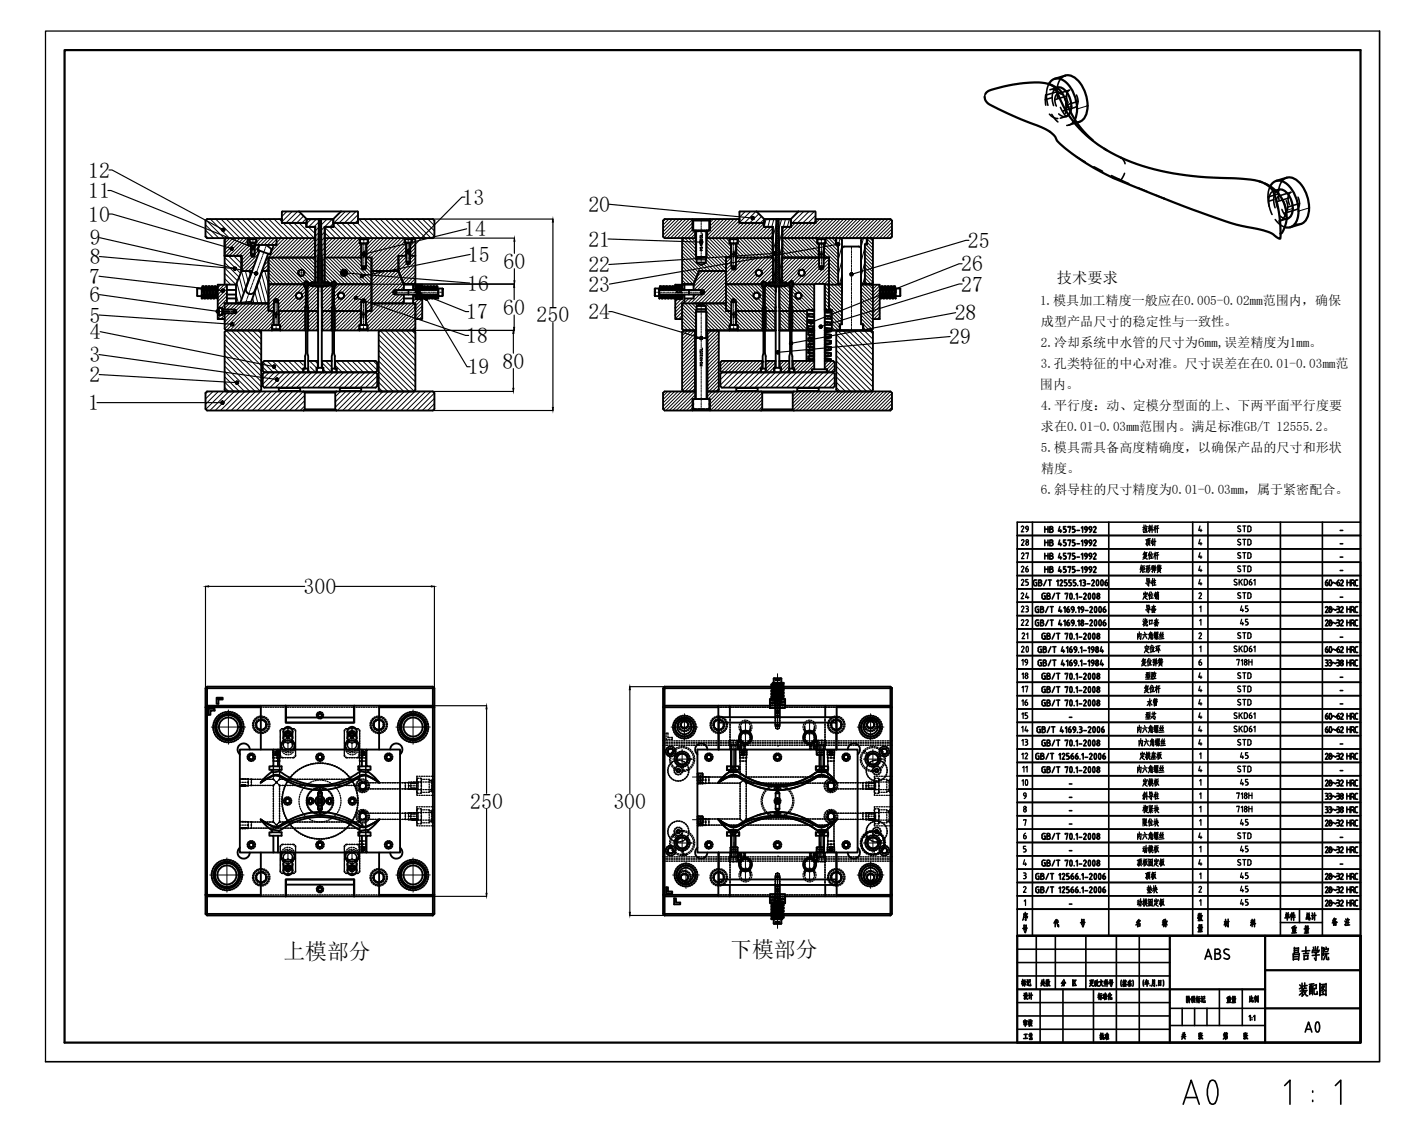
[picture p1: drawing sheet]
<svg xmlns="http://www.w3.org/2000/svg" width="220mm" height="176mm" viewBox="0 0 220 176" stroke-linecap="round" stroke-linejoin="round" font-family="sans-serif">
<defs><g id="words">
<text font-size="6.6" x="203" y="164.3">A0</text>
<text font-size="5.7" x="188.2" y="152.6">ABS</text>
<g font-size="5.3">
<text x="201.9" y="152.3">昌吉学院</text>
<text x="203" y="157.9">装配图</text>
</g>
<text font-size="4.9" x="158.5" y="125.1">10</text>
<g font-size="4.4">
<text x="178.7" y="93.4">导柱</text>
<text x="178.7" y="97.6">导套</text>
<text x="158.5" y="104">20</text>
<text x="178.7" y="139.6">顶板</text>
<text x="182.5" y="141.7" transform="rotate(-90 182.5 141.7)">垫块</text>
<text x="164.2" y="147">代 号</text>
<text x="177.2" y="147">名 称</text>
<text x="191" y="147">材 料</text>
<text x="200.5" y="145.9">单件</text>
<text x="201.6" y="148.1">重 量</text>
</g>
<g font-size="4">
<text x="159.3" y="89.1">27</text>
<text x="159.3" y="87">28</text>
<text x="159.3" y="84.9">29</text>
<text x="178.7" y="87">顶针</text>
<text x="159.3" y="95.5">24</text>
<text x="159.3" y="93.4">25</text>
<text x="159.3" y="91.3">26</text>
<text x="178.7" y="107.8">型腔</text>
<text x="159.3" y="112.1">16</text>
<text x="179" y="112.1">水管</text>
<text x="159.3" y="118.4">13</text>
<text x="159.3" y="116.3">14</text>
<text x="159.3" y="114.2">15</text>
<text x="178.7" y="114.2">型芯</text>
<text x="159.3" y="120.5">12</text>
<text x="178.3" y="124.8">定模板</text>
<text x="193.5" y="124.8">45</text>
<text x="193.5" y="120.5">45</text>
<text x="158.9" y="126.9">9</text>
<text x="178.3" y="131.1">限位块</text>
<text x="178.3" y="129">楔紧块</text>
<text x="178.3" y="126.9">斜导柱</text>
<text x="204.1" y="145.9">总计</text>
<text x="207.9" y="146.6">备 注</text>
<text x="159.6" y="158.3">设计</text>
<text x="162.4" y="156.2">处数</text>
<text x="191.4" y="159">重量</text>
<text x="194.9" y="158.6">比例</text>
<text x="159.6" y="162.5">审核</text>
<text x="171.6" y="164.6">批准</text>
<text x="184.3" y="164.6">共 张</text>
<text x="191" y="164.6">第 张</text>
</g>
<g font-size="3.5">
<text x="159.3" y="101.5">21</text>
<text x="159.3" y="99.4">22</text>
<text x="159.3" y="97.3">23</text>
<text x="193.5" y="99.4">45</text>
<text x="193.5" y="97.3">45</text>
<text x="159.3" y="107.8">18</text>
<text x="159.3" y="105.7">19</text>
<text x="187.1" y="105.7">6</text>
<text x="159.3" y="110">17</text>
<text x="162.1" y="122.7" transform="rotate(-90 162.1 122.7)">11</text>
<text x="193.5" y="130.8">45</text>
<text x="193.5" y="135">45</text>
<text x="193.5" y="143.5">45</text>
<text x="193.5" y="141.3">45</text>
<text x="193.5" y="139.2">45</text>
</g>
<g font-size="3.4">
<text x="13.9" y="27.9">12</text>
<text x="13.9" y="34.8">10</text>
<text x="13.9" y="31.1">11</text>
<text x="72.7" y="32.2">13</text>
<text x="92.4" y="33.3">20</text>
<text x="14.1" y="41.5">8</text>
<text x="14.1" y="38.5">9</text>
<text x="72.9" y="37.2">14</text>
<text x="73.5" y="41.2">15</text>
<text x="92.4" y="38.8">21</text>
<text x="152" y="39">25</text>
<text x="14" y="44.6">7</text>
<text x="14.1" y="47.5">6</text>
<text x="73.4" y="45.7">16</text>
<text x="79.1" y="42.2">60</text>
<text x="92.4" y="42.8">22</text>
<text x="92.4" y="45.8">23</text>
<text x="151" y="42.7">26</text>
<text x="151" y="45.8">27</text>
<text x="14" y="50.7">5</text>
<text x="14.1" y="53.3">4</text>
<text x="73.3" y="53.9">18</text>
<text x="73.3" y="50.2">17</text>
<text x="79.1" y="49.5">60</text>
<text x="84.3" y="50.7">250</text>
<text x="92.4" y="50.2">24</text>
<text x="150" y="50.3">28</text>
<text x="14" y="56.9">3</text>
<text x="73.5" y="58.8">19</text>
<text x="78.9" y="57.9">80</text>
<text x="149.1" y="54.1">29</text>
<text x="13.9" y="64.5">1</text>
<text x="14.1" y="60.1">2</text>
<text x="47.7" y="93.4">300</text>
<text x="73.9" y="127.1">250</text>
<text x="96.4" y="127.1">300</text>
<text x="44.5" y="150.7">上模部分</text>
<text x="114.7" y="150.4">下模部分</text>
</g>
<g font-size="2.6">
<text x="209.3" y="88.8">-</text>
<text x="209.3" y="86.7">-</text>
<text x="209.3" y="84.6">-</text>
<text x="209.3" y="95.1">-</text>
<text x="209.3" y="90.9">-</text>
<text x="209.3" y="101.5">-</text>
<text x="209.3" y="107.8">-</text>
<text x="166.7" y="113.8">-</text>
<text x="209.3" y="111.7">-</text>
<text x="209.3" y="109.6">-</text>
<text x="209.3" y="118.1">-</text>
<text x="166.7" y="124.4">-</text>
<text x="209.3" y="122.3">-</text>
<text x="166.7" y="130.8">-</text>
<text x="166.7" y="128.6">-</text>
<text x="166.7" y="135">-</text>
<text x="209.3" y="137.1">-</text>
<text x="209.3" y="132.9">-</text>
<text x="166.7" y="143.5">-</text>
</g>
<text font-size="2.4" x="166" y="44.4">技术要求</text>
<g font-size="2.1">
<text x="163.4" y="47.9">1.模具加工精度一般应在0.005-0.02mm范围内，确保</text>
<text x="163.5" y="51.2">成型产品尺寸的稳定性与一致性。</text>
<text x="163.5" y="57.8">3.孔类特征的中心对准。尺寸误差在在0.01-0.03mm范</text>
<text x="163.5" y="54.5">2.冷却系统中水管的尺寸为6mm,误差精度为1mm。</text>
<text x="163.4" y="61.1">围内。</text>
<text x="163.6" y="64.4">4.平行度：动、定模分型面的上、下两平面平行度要</text>
<text x="163.5" y="71.1">5.模具需具备高度精确度，以确保产品的尺寸和形状</text>
<text x="163.5" y="67.8">求在0.01-0.03mm范围内。满足标准GB/T 12555.2。</text>
<text x="163.5" y="77.7">6.斜导柱的尺寸精度为0.01-0.03mm，属于紧密配合。</text>
<text x="163.5" y="74.4">精度。</text>
</g>
</g></defs>
<!-- layer: 1 -->
<g fill="none" stroke="#000" stroke-width=".16">
<path d="M168.3 16.7l-.4 .2M170.9 16.6l-1.7 .5M41.4 39.8l-.1 .3M41.5 39.6l-.1 .1M41.6 39.1l-.1 .3M41.7 38.9v.1M41.9 38.5l-.1 .3M45.1 33.2l-.8 .8M45.9 33.2l-1.6 1.7M46.7 33.2l-1.8 1.8M47.3 33.5l-1.5 1.5M47.7 34l-1.1 1"/>
<path d="M48.1 34.4l-.7 .6M54.3 33.2l-1.8 1.8M55.1 33.2l-1.8 1.8M55.9 33.2l-1.8 1.8M56.2 33.7l-1.2 1.3M56.2 34.6l-.4 .4M116.3 33.2l-.1 .1M117.1 33.2l-.9 1M117.9 33.2l-1.7 1.8M118.7 33.2l-1.7 1.8M119.2 33.6l-1.4 1.4M119.6 34l-1 1"/>
<path d="M120.1 34.4l-.6 .6M120.3 34.5l-.2 1.1M121 34.5l-.4 1.2M121.6 34.5l-.4 1.2M121.9 37.7l-.5 1.8M122 35.3l-.6 1.9M122.8 34.5l-.4 1.6M122.9 36.4l-.5 1.8M122.9 38.7l-.5 1.6M123.4 34.5l-.3 1.2M124 34.5l-.3 1.2M126.3 33.2l-1.8 1.8"/>
<path d="M127.1 33.2l-1.8 1.8M127.9 33.2l-1.8 1.8M128.1 33.9l-1.1 1.1M128.1 34.7l-.3 .3M203.1 32.8l-1.1 .3M205.6 32.7l-1.6 .5M31 45.3v1.2M35.3 44.6h.1M35.3 43.8l.8 .8M35.3 42.9l1.7 1.7M35.3 42.1l2 2M35.3 41.3l2.3 2.3"/>
<path d="M35.3 40.4l2.5 2.6M35.9 40.2l2 2.1M36.7 40.2l1.2 1.2M37.1 46.3l.4 1.4M37.2 44.4l.7 2.7M37.6 40.2l.3 .4M37.6 43.5l.7 2.6M37.9 42.6l.7 2.6M38.5 42.6l.5 1.6M38.7 47.2l-.1 .2M38.8 46.9v.1M39 46.5l-.1 .3"/>
<path d="M39.1 46.3l-.1 .1M39.2 42.6l.1 .6M39.2 45.8l-.1 .3M39.3 45.6v.1M39.5 45.2l-.2 .3M39.5 47.4l-1.7 .1M39.5 44.9v.1M39.7 46.8l.2 .9M39.7 44.5l-.1 .3M39.8 44.2l-.1 .2M39.9 43.8l-.1 .3M40 45.9l.5 1.8"/>
<path d="M40 43.6v.1M40.2 43.1l-.1 .3M40.3 42.9l-.1 .1M40.4 44.9l.7 2.8M40.4 42.5l-.1 .3M40.5 42.2v.2M40.7 41.8l-.1 .3M40.7 43.9l1 3.8M40.8 41.6l-.1 .1M40.9 41.1l-.1 .3M41 40.9v.1M41.1 42.9l1.1 4.1"/>
<path d="M41.2 40.5l-.2 .3M41.2 40.2v.1M41.6 42.6l.6 2.2M46.8 42.9h.3M47.3 42.9h.1M47.3 42.4v.3M47.3 42.8v.1M47.3 43.1v.3M47.5 42.9h.4M50.3 45h.1M53.5 42.9h.4M54 42.9h.1"/>
<path d="M54 42.4v.3M54 42.8v.1M54 43.1v.3M54.2 42.9h.4M59 58.5h.1M65.3 45l.1 .1M65.4 46.8l.1 .1M65.7 45.4v.1M65.9 46.5l.2 .2M66.1 45l.2 .2M66.9 46.6l.1 .2M67.1 45.2l.2 .2"/>
<path d="M67.8 45h.1M67.8 46.7l.2 .2M68.1 45.3l.1 .2M68.4 46.4l.1 .1M68.6 45l.1 .1M68.8 46.8v.1M103.6 46.4v.1M103.8 45l.1 .1M103.9 46.8l.2 .1M104.2 45.3l.1 .2M104.4 46.4l.2 .2M104.7 45l.1 .2"/>
<path d="M104.9 46.9h.1M105.1 45.5h.1M105.4 46.5l.2 .2M105.6 45.1l.2 .2M106.3 46.7l.2 .2M106.6 45.2l.2 .2M106.9 46.4l.1 .1M107.1 45h.1M120.6 59.7h.1M121.8 42.6l-.4 1.5M121.9 40.2l-.5 1.6M122.1 45h.1"/>
<path d="M122.9 41l-.4 1.5M122.9 43.3l-.3 1.1M127.1 51.2l-.1 .1M127.1 48.7h-.1M127.2 50.3l-.2 .2M127.3 56l-.3 .3M127.3 49.3l-.3 .3M127.4 55.1l-.4 .4M127.5 54.1l-.4 .4M127.6 53.2l-.4 .4M127.7 52.2l-.3 .4M127.9 49.6l-.2 .1"/>
<path d="M127.9 50.5l-.3 .2M127.9 51.3l-.4 .3M127.9 55.4l-.1 .1M127.9 56.3l-.2 .1M129.6 54.5h.1M129.7 53.6l-.1 .1M129.9 52.6l-.3 .2M130 51.6l-.4 .4M130.1 50.7l-.4 .4M130.2 56.4l-.3 .3M130.2 49.7l-.3 .4M130.3 55.5l-.4 .4"/>
<path d="M130.3 48.8l-.3 .4M130.4 54.5l-.3 .4M130.5 52h-.1M130.5 52.8l-.2 .2M130.5 53.6l-.3 .4M130.8 58.5h.1M141.4 45.3v1.2M33.2 114.3h5.4M35.9 111.6v5.4M45.2 114.1v3.8M55.3 114.1v3.8M62.2 114.3h5.4"/>
<path d="M64.9 111.6v5.4M105.4 114.3h4.2M105.7 119.3h3M107.2 117.8v3M107.5 112.2v4.2M115.2 116.3v5.5M117.1 113.5v3.2M122.1 117.2h.1M122.1 105.9v8.7M127.2 113.5v3.2M128.9 117v2.4M129.1 116.3v5.5"/>
<path d="M134.7 114.3h4.2M135.6 119.3h3M136.8 112.2v4.2M137.1 117.8v3M33 137.5h5.3M35.6 134.8v5.4M45.2 133.9v3.7M49 125.9h2.6M50.3 127.4h.1M50.3 123.4v5.1M55.3 133.9v3.7M62.2 137.5h5.4"/>
<path d="M64.9 134.8v5.4M105.7 137.5h4.2M105.7 132.5h3M107.2 131v3M107.8 135.4v4.2M108.8 122.1h2.4M108.8 128.8h2.4M115.2 130v5.5M115.3 132.4v2.4M117.1 135.1v3.2M122.1 134.6h.1M122.1 127.4h.1"/>
<path d="M122.1 125.9h.1M122.1 137.2v8.7M127.2 135.1v3.2M128.9 132.4v2.4M129.1 130v5.5M134.7 137.5h4.2M135.6 132.5h3M136.8 135.4v4.2M137.1 131v3"/>
</g>
<g fill="none" stroke="#000" stroke-width=".3">
<path d="M38.9 37.4v1.1M40.8 38.5l-.3 .8 .3 .1-2.1 5.9M41.9 38.5l.8 .7-.3 .8-.3-.1-2.1 5.9a.72 .72 0 0 1-.9 .4 .72 .72 0 0 1-.4-.9M43.4 37.4v1.1M47 33.2l1.2 1.2-.1 .6M48.2 35h-3.9v-1.7h11.9v1.7h-3.8M48.2 34.4h4.2M48.2 34.5v1.2h1.3v8.7M50.1 34.5l-.2 9.9h-.8l-.3 .2M50.4 34.5l.2 9.9h.9l.2 .2M52.3 34.5v1.2h-1.3v8.7M52.4 34.4v.6"/>
<path d="M53.6 33.2l-1.2 1.2M64.6 37.5v.1M118.8 33.2l1.3 1.2-.1 .6M120.1 35h-3.9v-1.7h11.9v1.7h-3.9M120.1 34.4h4.1M120.1 34.5v1.2h1.3v8.7h-.5l-.2 .2M122 34.5l-.2 9.9M122.3 34.5l.2 9.9-.1-3.9M124.2 34.5v1.2h-1.3v8.7h.5l.2 .2M124.2 34.4l.1 .6M125.4 33.2l-1.2 1.2M31.7 46.3v-1h-.7v1.2h.7"/>
<path d="M31.7 46.3l.1 .6v-.6M31.7 46.3v.1M31.7 46.5l.1 .4M31.7 45.6h.2M31.7 45.6l.1-.6 .2 1.8 .2 .1M31.8 45.6v-.1l.1 .4M31.8 45l.2 .1 .2 1.8 .1-.6M32.1 45.6h.2M32.1 45.9l.1 .6M32.2 46.3h.2M32.2 45.6l.1-.6 .2 1.8 .2 .1M32.2 45.6l.1-.1 .1 .4"/>
<path d="M32.3 45h.2l.2 1.9 .1-.6M32.6 45.9l.1 .5M32.6 46.3h.3M32.7 45.6l.1-.6 .2 1.8 .2 .1M32.7 45.6l.1-.1 .1 .4M32.8 45l.2 .1 .2 1.8 .1-.6M33 45.6h.3M33.1 45.9l.1 .6M33.1 46.3h.3M33.2 45.6v-.6l.3 1.8 .2 .1M33.2 45.6l.1-.1 .1 .4M33.2 45l.3 .1 .2 1.8 .1-.6"/>
<path d="M33.5 45.6h.3M33.6 45.9v.6M33.6 46.3h.3M33.6 45.6l.1-.6 .3 1.9M33.7 45.6v-.1l.1 .4M33.7 45h.2l.3 1.9v-.2M34 45.6h.2M34 45.9l.1 .6M34.1 46.3h.1M34.2 44.7h1.4v3h-.3M34.2 45l-.1 .6M34.2 45.5v.1"/>
<path d="M34.2 50.1h1.1M35.6 45.6h1.5M35.6 46.3h1.5M36.5 40.2h-1.2v4.4M37 40.2h.9v2.4M37.9 42.6l-.8 2.1v3h5.1v-5.1h-.8M37.9 42.6h1.3l.2 .2-1.6 4.7-.2 .2M41.4 42.6l-.2 .2-1.7 4.6v.2l.2 .1M43 40.5h-.8v4.2h5.6M43.7 40.5h5.8M47.8 44.7h-5.6v4.2M47.8 44.7v.2l.3 .2v3.2h-.2v.6"/>
<path d="M47.9 44.3l.1-.1 .4 .2a.36 .36 0 0 1 0 .6l-.4 .2-.1-.1-.1-.4zM48.3 48.9h.1M48.8 44.8l-.3-.1-.2 .3v3.3h.1v.6h1.6M48.8 44.6h-.3l-.1-.2-.4-.2-.2 .5M48.8 44.6l-.3 .1 .3 .1M48.8 44.8l.3 .2h2.4l.2-.2M50 45l-.1 3.9M50.6 45v3.9M50.6 48.9h1.5M51.7 44.8l.3-.1 .2 .3v3.3M51.7 44.6h.3l.1-.2 .4-.2 .3 .5M51.7 44.6l.3 .1-.3 .1"/>
<path d="M52.1 44.4l.4-.2a.6 .6 0 0 1 0 1l-.5-.3zM52.5 48.9h.1M52.6 48.9h4.1M52.8 44.7h5.6v4.2h-.9M52.8 44.7l-.1 .2-.2 .2v3.2M58.4 40.5v4.2h-5.6M62.6 42.6h-4.2v5.1h5.1v-1.4M62.6 42.6l.9 2.1v.9M62.6 40.2v2.4M64.9 44.7h1.4v.2h-1v.6h-.4zM64.9 45.5v.1M64.9 46.3v.1"/>
<path d="M65.3 40.2v4.4h-1.9M65.3 48.6v-.9h-.4v-1.3h.4v.6h1v3.1h-1v-.8M65.3 45h.1v.5h-.1zM65.3 45.5v.1M65.3 46.3v.1M65.4 45.5l-.1 .1M65.4 46.4h.2v.5h-.2zM65.5 46.3v.1M65.7 45h.1v.5l-.1-.1zM65.7 45l-.1 .6M65.7 46.3l-.1 .1M65.7 46.3l-.1 .6"/>
<path d="M65.8 45.5v.1M65.9 46.4h.2v.5h-.2zM66 46.3l-.1 .1M66.1 45v.5h.2v-.5M66.1 46.3v.1M66.1 45l-.1 .6M66.1 45h.2M66.2 46.3l-.1 .6M66.3 45.5v.1M66.3 44.9v.1M66.3 46.3v.7M66.4 46.4h.2v.5h-.2z"/>
<path d="M66.4 46.3v.1M66.6 45h.2v.5h-.2zM66.6 45l-.1 .6M66.6 46.3v.1M66.7 46.3l-.1 .6M66.8 45.5v.1M66.9 46.4h.1v.5h-.1zM66.9 46.3v.1M67 46.4l.1-.1-.1 .6M67.1 45h.2v.5h-.2zM67.1 45l-.1 .6M67.3 45.5l-.1 .1"/>
<path d="M67.3 46.4h.2v.5h-.2zM67.4 46.3v.1M67.6 45h.2v.5l-.2-.1zM67.6 46.3l-.1 .1M67.6 45l-.1 .6M67.6 46.3l-.1 .6M67.7 45.5v.1M67.8 46.4h.2v.5h-.2zM67.9 46.3v.1M68.1 45h.1v.5h-.1zM68.1 45l-.1 .6M68.1 46.3l-.1 .1"/>
<path d="M68.1 46.3l-.1 .6M68.2 45.5v.1M68.3 46.4h.2v.5h-.2zM68.4 46.3l-.1 .1M68.5 45h.2v.5h-.2zM68.5 45l-.1 .6M68.5 46.3v.1M68.6 46.3l-.1 .6M68.7 45.5v.1M68.8 46.4v.5zM103.6 46.4v.5zM103.7 45.5l-.1 .1"/>
<path d="M103.7 45l-.1 .6M103.7 45h.2v.5h-.2zM103.7 46.3l-.1 .6M103.8 45.5v.1M103.9 46.4h.2v.5h-.2zM104 46.3l-.1 .1M104.2 45.5l-.1 .1M104.2 45l-.1 .6M104.2 45h.2v.5h-.2zM104.2 46.3l-.1 .6M104.3 45.5v.1M104.4 46.4h.2v.5h-.2z"/>
<path d="M104.5 46.3l-.1 .1M104.6 45h.2v.5h-.2zM104.6 45.5v.1M104.6 45v.6M104.7 46.3l-.1 .6M104.8 45.5v.1M104.9 46.4h.2v.5h-.2zM104.9 46.3v.1M105.1 45.5v.1M105.1 45l-.1 .6M105.1 45h.2v.5h-.2M105.1 45v.5"/>
<path d="M105.2 46.3l-.1 .6M105.3 45.5l-.1 .1M105.4 46.4h.2v.5h-.2zM105.4 46.3v.1M105.6 45.5v.1M105.6 45l-.1 .6M105.6 45h.2v.5h-.2zM105.6 46.3v.6M105.8 45.5l-.1 .1M105.8 46.4h.2v.5h-.2zM105.9 46.3v.1M106.1 44.7h1.4v.8h-.3v-.6h-1.1z"/>
<path d="M106.1 45h.2v.5h-.2zM106.1 45.5l-.1 .1M106.1 45l-.1 .6M106.1 44.9v.1M106.1 46.3v.7M106.1 46.3l-.1 .6M106.2 45.5v.1M106.3 46.4h.2v.5h-.2zM106.4 46.3l-.1 .1M106.6 45.5l-.1 .1M106.6 45l-.1 .6M106.6 45h.2v.5h-.2z"/>
<path d="M106.6 46.3l-.1 .6M106.7 45.5v.1M106.8 46.4h.2v.5h-.2zM106.9 46.3l-.1 .1M107 45h.2v.5h-.2zM107 45.5v.1M107 45v.6M107.1 46.3l-.1 .6M107.2 48.6v-.9h.3v-1.3h-.3v.6h-1.1v3.1h1.1v-.8M107.2 40.2v4.4h1.8M107.2 45.5v.1M107.2 46.3v.1"/>
<path d="M107.5 45.5v.1M107.5 46.3v.1M109 47.7h5.1M114.1 40.5v4.2h5.5M114.1 48.9h.8M114.1 42.6h-4.3l-.8 2.1M114.1 44.7h5.5M119.6 44.7l.3-.5 .4 .2 .1 .2h.3l-.3 .1 .3 .1-.3-.1-.2 .3v3.3h.1v.6h1.5l.1-3.9M119.6 44.7l.1 .2 .2 .2v3.2h-.1v.6h-4.2M119.8 44.3l.1-.1 .3 .2a.36 .36 0 0 1 0 .6l-.3 .2-.2-.3-.1-.2zM120.2 48.9h.1M120.7 44.8l.2 .2h2.5l.2-.2"/>
<path d="M122.4 48.9h.1M122.4 45l.1 3.9h1.5M122.9 40.5h5.8M123.6 44.8l.3-.1 .2 .3v3.3M123.6 44.6h.3l.1-.2 .4-.2a.56 .56 0 0 1 0 .9v3.2M123.6 44.6l.3 .1-.3 .1M124 44.4l.4-.2a.61 .61 0 0 1 0 1l-.5-.3v-.2zM124.5 48.9h2.3M127 48.7l.9 .2M127 49.7l.9 .1M127 50.7l.9 .1M127 51.6l.9 .2"/>
<path d="M127 52.6l.9 .1M127 53.5l.9 .2M127 54.5l.9 .1M127 55.5l.9 .1M127 56.4l.9 .2M127 54.1h.9v.4h-.9zM127 49.3l.9 .1v.3h-.9zM127 52.2h.9v.4h-.9zM127 50.3h.9v.4h-.9zM127 55.1h.9v.4h-.9zM127 53.2h.9v.4l-.9-.1zM127 51.2l.9 .1v.3h-.9z"/>
<path d="M127 56l.9 .1v.3h-.9zM127 48.7h.1M127.8 48.9h.1M127.9 48.7l-.1 .1-.8-.1M127.9 56.1h.1M127.9 55.1h.1M127.9 54.1v.1M127.9 53.2h.1M127.9 52.2v.1M127.9 51.3h.1M127.9 50.3h.1M127.9 49.4h.1"/>
<path d="M127.9 55.8l-.7 .1M127.9 54.9l-.7 .1M127.9 53.9l-.7 .1M127.9 53h-.7M127.9 52l-.7 .1M129.3 40.5h.9v8.4h-.6M129.6 56.3l.9 .2M129.6 55.4l.9 .1M129.6 53.4l.9 .2M129.6 50.6l.9 .1M129.6 44.7h.6M129.6 55.8h.1"/>
<path d="M129.6 54.8h.1M129.6 53.9h.1M129.6 52.9h.1M129.6 52h.1M129.6 51h.1M129.6 50v.1M129.6 56.4h.1M129.6 55.4v.1M129.6 54.5h.1M129.6 53.5v.1M129.6 52.6h.1M129.6 51.6h.1"/>
<path d="M129.6 50.7h.1M129.6 49.7h.1M129.6 48.7v.1M129.6 49.1h.1M129.6 54.4l.9 .1M129.6 52.5l.9 .1M129.6 51.5l.9 .2M129.6 49.6l.9 .1M129.6 49.7h.9v.4h-.9zM129.6 54.5h.9v.4h-.9zM129.6 52.6h.9v.4h-.9zM129.6 48.8h.9v.4l-.9-.1z"/>
<path d="M129.6 50.7h.9v.4h-.9zM129.6 55.5h.9v.4h-.9zM129.6 53.6h.9v.4l-.9-.1zM129.6 51.6l.9 .1v.3h-.9zM130 48.7l.5 .1M130.2 44.6v.1M130.5 55.5v.1M130.5 54.5v.1M130.5 53.6h.1M130.5 52.6v.1M130.5 56.5l-.9-.1v.3M130.5 56.5v.2"/>
<path d="M130.5 56.5h.1M130.5 51.9v.2l-.9 .1M130.5 52.6v.5l-.9 .1M130.5 53.6v.4l-.9 .2M130.5 54.6v.4l-.9 .1M130.5 55.5v.4l-.9 .2M135.3 44.6v.1M136.9 44.7h1.3v5.4h-1.1M137.1 44.4v.2h-.2M138.2 45l.2 1.9 .1-.6-.1 .1-.1-.5M138.2 46.7l.1 .2h.1M138.3 45.6h.3"/>
<path d="M138.4 46.3h.2M138.4 45.6l.1-.6 .2 1.8 .2 .1M138.5 45l.2 .1 .2 1.8 .1-.6M138.5 45.4l.1 .6M138.8 45.6h.2M138.8 45.9l.1 .5 .1-.1M138.9 46.3h.2M138.9 45.6l.1-.6 .2 1.8 .2 .1M139 45l.2 .1 .2 1.8 .1-.6M139 45.4l.1 .6M139.3 45.6h.2M139.3 45.9l.1 .5 .1-.1"/>
<path d="M139.3 46.3h.3M139.4 45.6l.1-.6 .2 1.8 .2 .1M139.5 45l.2 .1 .2 1.8 .1-.6M139.5 45.5l.1 .5M139.7 45.6h.3M139.8 45.9l.1 .5v-.1M139.8 46.3h.3M139.8 45.6l.1-.6 .2 1.8 .3 .1M139.9 45l.3 .1 .2 1.8 .1-.6M140 45.4l.1 .6M140.2 45.6h.3M140.2 45.9l.1 .5 .1-.1"/>
<path d="M140.3 46.3h.3M140.4 45l.2 .1 .1 .8M140.4 45.4l.1 .6M140.7 45.6h.1M141.4 45.4v1.1M141.5 46.5h-.8M141.5 45.4l-.8-.1v1.6l-.1-.1-.2-1.8-.1 .6M43 117.8h13.9M43.7 117.8v2.6M44.5 115v1M44.5 115a.71 .71 0 0 1 .7-.8 .71 .71 0 0 1 .8 .8M44.5 115a.72 .72 0 0 0 .7 .6 .72 .72 0 0 0 .8-.6"/>
<path d="M44.9 112.8h10.7v.8h-10.7v-2.7h10.7v1.9M45.9 115v1M54.6 115v1M54.6 115a.71 .71 0 0 1 .7-.8 .71 .71 0 0 1 .7 .8M54.6 115a.72 .72 0 0 0 .7 .6 .72 .72 0 0 0 .7-.6M56 115v1M57.6 117.8h-.7v2.6M112.9 113.6v4.2M114.8 117.8v2.6M115.6 117.8v2.6M116.6 115.3a.81 .81 0 0 1 1.1 .1 .81 .81 0 0 1 0 1.1 .81 .81 0 0 1-1.1 0 .9 .9 0 0 1 0-1.2zM117.2 115.1h-.2"/>
<path d="M117.3 115.1h-.3M117.9 115.9h.1M121 109.8h2.3v1.5h-2.3zM121.5 106.7h1.2M121.5 106.7v.6h1.2v-.6M121.5 107.3h-.1l.4 .1M121.6 106.7h1.1M121.7 108.7h.1M121.8 107.3v.2M121.8 107.7v.3M121.8 108.2v.2M121.8 108.7v.2"/>
<path d="M121.8 109.1v.3M121.8 109.6v.2M121.8 111.3v1.4M122.2 107.6l-.5 .1M122.2 108.1l-.5 .1M122.2 108.6l-.5 .1M122.2 109.1l-.5 .1M122.2 109.6h-.5M122.5 109.6l.6 .1-1 .1 .5-.1h-.1M122.5 109.1l.6 .1-1.8 .2-.1 .3M122.5 108.7l.6 .1-1.8 .2-.1 .2M122.5 108.2l.6 .1-1.8 .2-.1 .2"/>
<path d="M122.5 107.7l.6 .1-1.8 .2-.1 .2M122.5 109.2l.1 .1-.5 .1M122.5 108.7l.1 .1-.5 .1M122.5 108.2l.1 .1-.5 .1M122.5 107.8h.1l-.5 .1M122.5 107.3v.1M122.5 107.6v.3M122.5 108.1v.2M122.5 108.6v.2M122.5 109v.3M122.5 109.5v.3M122.5 111.3v1.4"/>
<path d="M122.6 107.3l-.5 .1M122.7 107.3h.4l-1.8 .2-.1 .3M123.1 107.3l-.1 .3-1.8 .2h.6M123.1 107.8l-.1 .2-1.8 .2 .6 .1M123.1 108.3l-.1 .2-1.8 .2 .6 .1M123.1 108.8l-.1 .2-1.8 .2 .6 .1M123.1 109.2l-.1 .3-1.8 .2 .6 .1M123.1 109.7v.1M126.6 115.3a.8 .8 0 0 1 1.1 .1 .8 .8 0 0 1 0 1.1 .8 .8 0 0 1-1.1 0 .92 .92 0 0 1 0-1.2zM127.1 115.1h.2zM128 115.9h.1M128.3 117.9h1.1v.7h-1.1z"/>
<path d="M128.3 118.6h1.1M128.3 117.8v.1M128.7 118.7v1.7M129.4 117.8v.1M129.5 117.8v2.6M131.4 113.6h-18.5v-.9h18.5v5.1M131.4 117.8h-21.8v3.8M131.4 117.8h3.3v16.2h-3.3M41 128.8l.1 .1a4.7 4.7 0 0 0 2.4 1.1h.3a12.5 12.5 0 0 1 13 0h.4a5.7 5.7 0 0 0 2.3-1.2M41 123l.1-.1a4.8 4.8 0 0 1 2.3-1.1h.5a12.4 12.4 0 0 0 6.4 1.8M42.7 130.8h-.4v.6h.7v2.6h.7v-2.6M42.7 121h-.4v-.6h.7v-2.6h-5.3v16.2h5.3"/>
<path d="M42.7 130.5v.3h1.2v-.2M42.7 121.3l-1 .8-.8 .9 .6-.3a2.64 2.64 0 0 1 2.1-.8l.3 .1a11.4 11.4 0 0 0 6.3 2.2v.2M42.7 130.5l1.2 .1M43 120.4h1.2v.6h-.3M43.9 121.2v-.2h-1.2v.3M43.9 121.2a10.9 10.9 0 0 0 6.4 2.2M43.9 121.2l-1.2 .1M43.9 130.8h.3v.6h-1.2M44.5 135.8v1M44.5 136.8a.71 .71 0 0 0 .7 .7 .71 .71 0 0 0 .8-.7M44.5 136.8a.72 .72 0 0 1 .7-.6 .72 .72 0 0 1 .8 .6M44.9 139v-.8h10.7v2.7h-10.7v-1.9h10.7"/>
<path d="M45.9 135.8v1M50 124.7h.6v2.4h-.6zM50 125.2a.71 .71 0 0 0-.4 .7 .71 .71 0 0 0 .4 .6M50 125.7v.4M50 127.1l.2 .3M50.2 124.4v-.3l.2 .3M50.2 127.4v.3l.2-.3M50.2 127.4h.2M50.2 127.4v.2a11.9 11.9 0 0 0-6.4 2.2 1.88 1.88 0 0 1-1.8-.4l-1.1-.6 .6 .7 1.2 1M50.2 124.4h.2M50.2 124.4l-.2 .3M50.3 128.4a10.9 10.9 0 0 1 6.3 2.2"/>
<path d="M50.3 127.7v.6a11.5 11.5 0 0 0-6.4 2.3M50.3 123.6v.5M50.4 127.4l-.1 .2a12 12 0 0 1 6.4 2.2 1.86 1.86 0 0 0 1.8-.4l1.1-.6-.8 .9-.9 .8M50.4 124.4l.2 .3M50.6 125.7v.4zM50.6 125.2a.71 .71 0 0 1 .4 .7 .71 .71 0 0 1-.4 .6 .71 .71 0 0 0 .4-.6 .71 .71 0 0 0-.4-.7zM50.6 127.1l-.2 .3M54.6 135.8v1M54.6 136.8a.71 .71 0 0 0 .7 .7 .71 .71 0 0 0 .7-.7M54.6 136.8a.72 .72 0 0 1 .7-.6 .72 .72 0 0 1 .7 .6M56 135.8v1M56.6 130.8h-.3v.6h.6v2.6h-13.2"/>
<path d="M56.6 121.2v-.2h1.3v.3M56.6 121.2a11.5 11.5 0 0 1-6.3 2.3v.1M56.6 121.2l1.3 .1M56.9 131.4h.7M56.9 134h.7M57.6 120.4h-1.3v.6h.3M57.9 121h.3v-.6h-.6v-2.6h5.2v16.2h-5.2v-2.6h.6v-.6h-.3M57.9 130.5v.3h-1.3v-.2M57.9 121.3l.9 .8 .8 .9-.5-.3a2.67 2.67 0 0 0-2.2-.8l-.3 .1a11.4 11.4 0 0 1-6.3 2.2l.1 .2M57.9 130.5l-1.3 .1M59.5 123l-.1-.1a4.6 4.6 0 0 0-2.3-1.1l-.5 .1a12.4 12.4 0 0 1-6.3 1.7M109.6 129.4v4.6h3.3"/>
<path d="M109.6 122.6v5.7M109.6 121.5v1.2M109.6 128.3v1.1h.7M109.6 128.3v1.1M109.6 128.3h.7M110.3 121.6v1.1M110.3 121.6l-.7-.1v1.2h.7M110.3 128.3v1.1zM112.8 123h.1M112.8 123l.1-.1a4.4 4.4 0 0 1 2.4-1.1l.5 .1a12.3 12.3 0 0 0 6.3 1.7v.5a10.7 10.7 0 0 1-6.3-2.1 2.01 2.01 0 0 0-2 .4zM112.8 128.8l.8 .9 1 .8M112.9 138.2h18.5v.9h-18.5z"/>
<path d="M112.9 134h18.5M112.9 134v4.2M113.3 129.3l1.3 1.2M114.2 130.8v.6h1.9v-.6M114.2 120.4h1.9v.6h-1.9zM114.2 130.8h1.9M114.2 120.4v.6M114.2 130.8v.6M114.6 130.5l1.2 .1M114.6 121.3l-1 .8-.8 .9M114.6 121v.3M114.6 130.5v.3"/>
<path d="M114.7 133.9l.1 .1M114.8 133.2h1.1M114.8 133.2l-.1 .7h1.2v-.7M114.8 131.4v1.8M115.6 131.4v1.8M115.8 121.2a11.5 11.5 0 0 0 6.3 2.3v.1a13.2 13.2 0 0 0 6.6-1.8 1.69 1.69 0 0 1 1.4 .3l1.4 .9-.2-.1a3.5 3.5 0 0 0-2.5-.9h-.1a12.6 12.6 0 0 1-6.6 2.2M115.8 121.2l-1.2 .1M115.8 121.2a10.9 10.9 0 0 0 6.3 2.2M115.8 121v.2M115.8 130.6v.2M115.9 133.9l-.1 .1M116.1 120.4v.6"/>
<path d="M116.1 130.8v.6M116.3 135.9a.77 .77 0 0 0 .8 .8 .77 .77 0 0 0 .8-.8M116.3 135.9a.79 .79 0 0 1 .8-.9 .79 .79 0 0 1 .8 .9M117 136.7h.2M117.3 136.7h-.3M119.1 123.7a10 10 0 0 0 3 .5l-.1 .2M119.1 128.1l-.1 .1M121.8 139.1v1.4M121.9 127.1l.1 .3M121.9 124.7v2.4M121.9 124.7h.5M121.9 127.1h.5"/>
<path d="M122 124.4l-.1 .3M122 124.4h.1M122 127.4l.1 .2-1.5 .1-1.4 .4M122 127.4h.3M122.1 128.4a11 11 0 0 0-6.3 2.1M122.1 127.6a12.8 12.8 0 0 0-6.5 2.2l-.3 .1a5 5 0 0 1-2.4-1.1h-.1l.1 .1a4.7 4.7 0 0 0 2.4 1.1h.5a12.6 12.6 0 0 1 6.3-1.8v.1a11.6 11.6 0 0 1 6.4 2.2M122.1 127.6a12.2 12.2 0 0 1 6.6 2.2 2.48 2.48 0 0 0 2.1-.6l.7-.4-.1 .1a4.6 4.6 0 0 1-2.4 1.1l-.5-.1a12.3 12.3 0 0 0-6.4-1.7zM122.1 128.4a10.9 10.9 0 0 0-6.3 2.2M122.1 128.4a10.9 10.9 0 0 1 6.4 2.2M122.3 127.4l-.1 .2a9.9 9.9 0 0 1 3 .5M122.4 127.1l-.1 .3M122.4 124.7v2.4"/>
<path d="M122.5 139.1v1.4M125.1 123.7l-1.4 .3-1.5 .2 .2 .5M125.3 123.6l-.1 .1M126.4 135.9a.8 .8 0 0 1 1.1-.8 .8 .8 0 0 1 .2 1.4 .77 .77 0 0 1-.8 .2 .77 .77 0 0 1-.5-.8M127 136.7h.3M127.3 136.7h-.3M128.2 130.8h1.9v.6h-1.9zM128.2 121v-.6h1.9v.6M128.2 121h1.9M128.2 120.4v.6M128.2 130.8v.6M128.3 133.9v.1"/>
<path d="M128.3 133.2h1.1v.7h-1.1zM128.3 133.2h1.1M128.5 121.2l1.2 .1M128.5 121.2a10.8 10.8 0 0 1-6.4 2.2M128.5 121.2a10.9 10.9 0 0 1-6.4 2.2M128.5 121v.2M128.5 130.6v.2M128.7 131.4v1.8M129.4 133.9v.1M129.5 131.4v2.6M129.7 121.3a6.3 6.3 0 0 1 1.8 1.7M129.7 130.5l-1.2 .1"/>
<path d="M129.7 121.3l1.3 1.2M129.7 121v.3M129.7 130.5v.3M130.1 120.4v.6M130.1 130.8v.6M131.4 134v4.2M131.5 128.8a6.3 6.3 0 0 1-1.8 1.7M121 140.5h2.3v1.5h-2.3zM121.2 142v.1M121.5 145.1v-.6h1.2v.6M121.5 145.1h1.2M121.6 145.1h1.1"/>
<path d="M121.8 142.1h-.1l.4-.1-.9 .1 .6 .1M121.8 142v.3M121.8 142.5v.3M121.8 143v.2M121.8 143.5v.2M121.8 143.9v.3M121.8 144.4v.1M122.1 142.4l-.4 .1 .1 .1M122.1 142.9l-.4 .1 .1 .1M122.1 143.4l-.4 .1 .1 .1M122.1 143.9l-.4 .1 .1 .1M122.1 144.4l-.4 .1"/>
<path d="M122.5 144.4l.4 .1h-.2M122.5 144l.6 .1-1.8 .2-.1 .2M122.5 143.5l.6 .1-1.8 .2-.1 .2M122.5 143l.6 .1-1.9 .2v.2M122.5 142.5l.6 .1-1.8 .2-.1 .2M122.5 142l.6 .1-1.8 .2-.1 .3M122.5 142v.2M122.5 142.4v.3M122.5 142.9v.3M122.5 143.4v.2M122.5 143.9v.2M122.5 144.3v.2"/>
<path d="M122.6 143.1h.1M122.6 143.6l-.5 .1M122.6 143.1l-.5 .1M122.6 144.1l-.5 .1M122.6 142.2l-.5 .1M122.6 142.6l-.5 .1M123.1 142.1l-.1 .2-1.8 .3 .6 .1M123.1 142.6l-.1 .2-1.8 .2 .6 .1M123.1 143.1l-.1 .2-1.8 .2 .6 .1M123.1 143.6l-.1 .2-1.8 .2 .6 .1M123.1 144v.3l-1.9 .2h.4"/>
<circle cx="47" cy="46.5" r=".48"/>
<circle cx="47.3" cy="42.9" r=".48"/>
<circle cx="53.6" cy="46.5" r=".48"/>
<circle cx="54" cy="42.9" r=".48"/>
<circle cx="118.8" cy="46.5" r=".48"/>
<circle cx="119.2" cy="42.9" r=".48"/>
<circle cx="125.4" cy="46.5" r=".48"/>
<circle cx="125.9" cy="42.9" r=".48"/>
<circle cx="117.1" cy="115.9" r="1.05"/>
<circle cx="127.2" cy="115.9" r="1.05"/>
<circle cx="117.1" cy="135.9" r="1.05"/>
<circle cx="122.1" cy="125.9" r=".29"/>
<circle cx="127.2" cy="135.9" r="1.05"/>
</g>
<!-- layer: 0 -->
<g fill="none" stroke="#000" stroke-width=".16">
<path d="M35.6 37.4l-.3 .3M36.1 37.4l-.8 .8M36.6 37.4l-1.3 1.4M37.2 37.4l-1.9 1.9M37.7 37.4l-2.4 2.4M38.2 37.4l-2.7 2.8M38.8 37.4l-2.8 2.8M39.2 37.6l-2.7 2.6M39.2 38.1l-2.1 2.1M39.4 38.4l-1.8 1.8M39.4 38.9l-1.5 1.5M39.4 39.5l-1.5 1.5"/>
<path d="M40.2 38.1l-.1 .2M40.4 37.4l-.1 .1M40.6 39.9l-2.7 2.7M40.6 38.9l-.6 .5M40.6 39.3l-.6 .6M40.9 37.4l-.6 .7M41.5 37.4l-1.5 1.5M42 37.4l-1.1 1.1M42.2 39.9l-.1 .2M42.5 37.4l-1 1.1M43.1 37.4l-1.1 1.1M43.6 37.4l-1.1 1.1"/>
<path d="M44.2 37.4l-1.2 1.2M44.7 37.4l-2 2.1M45.2 37.4l-3.4 3.5M45.8 37.4l-3.1 3.1M46.3 37.4l-3 3.1M46.9 37.4l-3.1 3.1M47.4 37.4l-3.1 3.1M47.9 37.4l-3 3.1M48.5 37.4l-3.1 3.1M48.9 34.5l-.7 .6M49 37.4l-3.1 3.1M49.5 37.5l-3 3"/>
<path d="M49.5 38l-2.5 2.5M49.5 38.6l-1.9 1.9M49.5 39.1l-1.4 1.4M49.5 39.6l-.9 .9M49.7 34.5l-1.2 1.2M50 40l-.5 .4M50 39.1l.5 .6-.5 .5M50 38.6l.5 .5-.5 .6 .6 .5M50 38.9l.5 .5-.5 .5 .6 .6M50 38.3l.5 .5M50 38.1l.5 .5M50 37.4l-.5 .5"/>
<path d="M50 37.8l.5 .5M50 37.5l.5 .5M50 37.3l.5 .4M50 37l.5 .5M50 36.7l.5 .5M50.1 36.6l-.6 .5M50.1 36.5l.4 .4M50.1 36.2l.4 .5M50.1 35.8l-.6 .5M50.1 36l.4 .4M50.1 35.7l.4 .4M50.1 35.4l.4 .4"/>
<path d="M50.1 35.2l.4 .4M50.1 34.5h.1M50.1 34.6l.4 .4M50.2 34.5l.3 .2M50.4 34.5l-.3 .2M50.4 34.6l-.3 .4M50.5 34.9l-.4 .4M50.5 35.2l-.4 .4M50.5 35.3l-.4-.4-.8 .8M50.5 35.4l-.4 .4M50.5 35.7l-.4 .4M50.5 36l-.4 .4"/>
<path d="M50.5 36.2l-.4 .5M50.5 36.5l-.5 .4M50.5 36.7l-.5 .5M50.5 37l-.5 .5M50.5 37.3l-.5 .5M50.5 37.5l-.5 .5M50.5 38.1l-.5 .5M50.5 34.5h-.1M50.5 38.3l-.5 .5M50.5 38.9l-.5 .5 .6 .5-.6 .6M51 36.5l-.5 .5M51 37.3l-1.5 1.5"/>
<path d="M51 38.2l-1.5 1.4M51 39l-.5 .4M51 39.8l-.4 .5M51.2 37.4l-.2 .1M51.4 34.5l-.9 .9M51.7 37.4l-.7 .7M52.2 34.5l-1.7 1.7M52.2 37.4l-1.2 1.2M52.4 35.1l-.6 .6M52.8 37.4l-1.8 1.8M53.3 37.4l-2.3 2.3M53.9 37.4l-2.9 2.8"/>
<path d="M54.4 37.4l-3.1 3.1M54.9 37.4l-3 3.1M55.5 37.4l-3.1 3.1M56 37.4l-3.1 3.1M56.5 37.5l-3 3M56.5 38l-2.5 2.5M56.7 38.3l-2.1 2.2M56.7 38.8l-1.6 1.7M56.7 39.4l-1.1 1.1M56.7 39.9l-.5 .6M58.1 37.4l-.3 .4M58.7 37.4l-1.1 1.1"/>
<path d="M59.2 37.4l-1.6 1.7M59.8 37.4l-2.2 2.2M60.3 37.4l-2.7 2.8M60.8 37.4l-3 3.1M61.4 37.4l-3.1 3.1M61.9 37.4l-3.5 3.6M62.5 37.4l-4.1 4.1M63 37.4l-4.6 4.7M63.5 37.4l-5.1 5.2M63.6 37.9l-5.2 5.2M63.8 38.2l-5.4 5.5M63.8 38.8l-5.4 5.4"/>
<path d="M63.8 39.3l-5.4 5.5M63.8 39.9l-5.4 5.4M65.1 37.5l-.4 .4M65.3 37.9l-.8 .8M65.3 38.4l-.8 .8M65.3 38.9l-.8 .8M65.3 39.5l-.9 .8M104.5 34.4l-.3 .4M105.1 34.4l-.9 1M105.6 34.4l-1.4 1.5M106.2 34.4l-2 2M106.7 34.4l-2.5 2.6"/>
<path d="M107.2 38.6l2.2 2.3M107.2 39.7l2.9 2.9M107.2 39.2l3.4 3.4M107.2 38.1l2.1 2.1M107.2 37.6l2.1 2.1M107.2 34.4l-2.9 3M107.6 37.4l1.7 1.8M107.8 34.4l-3 3M108.1 37.4l1.2 1.2M108.3 34.4l-3 3M108.7 37.4l.6 .7M108.8 34.5l-2.9 2.9"/>
<path d="M108.8 35l-2.4 2.4M108.8 35.6l-1.9 1.8M108.8 36.1l-1.3 1.3M109.2 37.4l.1 .2M109.2 36.2l-1.2 1.2M109.2 36.8l-.7 .6M109.2 37.3l-.1 .1M109.2 36.9l.1 .1M109.2 36.4l.1 .1M111 39.2l3.1 3.1M111 39.8l2.8 2.8M111 38.7l3.1 3.1"/>
<path d="M111 38.2l3.1 3M111 37.6l3.1 3.1M111 37.1l.1 .1M111 36.5l.1 .2M111.4 37.4l3 3.1M111.4 36.2l-.3 .3M111.5 34.4h.1M111.9 37.4l2.9 3M112.1 34.4l-.6 .6M112.4 37.4l2.4 2.4M112.6 34.4l-1.1 1.1M113 37.4l1.8 1.9"/>
<path d="M113.2 34.4l-1.7 1.6M113.5 37.4l1.3 1.4M113.7 34.4l-2.6 2.6M114 37.4l.6 .6M114.2 34.4l-3 3M114.6 37.4h.1M114.8 34.4l-3 3M115.3 34.4l-3 3M115.7 39.6l.9 .9M115.7 39.1l1.4 1.4M115.7 38.5l1.9 2M115.8 34.4l-2.9 3"/>
<path d="M115.9 38.2l2.3 2.3M115.9 37.7l2.8 2.8M116.2 34.7l-2.8 2.7M116.2 37.4l3 3.1M116.3 35l-2.4 2.4M116.7 37.4l3.1 3.1M116.9 35l-2.4 2.4M117.3 37.4l3 3.1M117.4 35l-2.4 2.4M117.8 37.4l3.1 3.1M117.9 35l-2.4 2.4M118.3 37.4l3.1 3.1"/>
<path d="M118.5 35l-2.4 2.4M118.9 37.4l2.5 2.5M119 35l-2.4 2.4M119.4 37.4l2 2M119.6 35l-2.4 2.4M120 37.4l1.4 1.4M120 35.1l-2.3 2.3M120 35.7l-1.8 1.7M120.5 37.4l.9 .9M120.5 35.7l-1.7 1.7M121 37.4l.4 .4M121.1 35.7l-1.8 1.7"/>
<path d="M121.4 35.9l-1.6 1.5M121.4 36.5l-1 .9M121.4 37l-.5 .4M121.9 38.6l.5 .5-.5 .6 .5 .5M121.9 38.9l.5 .5-.5 .5 .5 .6M121.9 38.3l.5 .5M121.9 37.8l.5 .5M121.9 38.1l.5 .5M121.9 37.5l.5 .5M121.9 37.3l.5 .4M121.9 37l.5 .5M121.9 36.7l.5 .5"/>
<path d="M121.9 36.2l.5 .5M121.9 36.5l.5 .4M121.9 36l.5 .4M121.9 35.7l.5 .4M121.9 35.4l.4 .4M122 35.2l.3 .4M122 34.9l.3 .4M122 34.5h.1M122 34.6l.3 .4M122.1 34.5l.2 .2M122.2 34.5l-.2 .2M122.3 34.6l-.3 .4"/>
<path d="M122.3 35.2l-.4 .4M122.3 34.9l-.3 .4M122.3 36l-.4 .4M122.3 35.4l-.4 .4M122.3 35.7l-.4 .4M122.4 36.2l-.5 .5M122.4 36.5l-.5 .4M122.4 36.7l-.5 .5M122.4 37l-.5 .5M122.4 37.3l-.5 .5M122.4 37.5l-.5 .5M122.4 37.8l-.5 .5"/>
<path d="M122.4 38.1l-.5 .5M122.4 38.9l-.5 .5 .5 .5-.5 .6M122.4 38.3l-.5 .5M122.4 38.6l-.5 .5 .5 .6-.5 .5M122.9 39.3l1.2 1.2M122.9 39.9l.7 .6M122.9 38.8l1.7 1.7M122.9 38.2l2.3 2.3M122.9 37.7l2.8 2.8M123.2 37.4l3 3.1M123.2 35.7l-.3 .3M123.7 37.4l3.1 3.1"/>
<path d="M123.8 35.7l-.9 .8M124.3 37.4l3 3.1M124.4 35l-.1 .1M124.8 37.4l3.1 3.1M124.9 35l-2 2M125.3 37.4l3.1 3.1M125.5 35l-2.4 2.4M125.9 37.4l2.7 2.8M126 35l-2.4 2.4M126.4 37.4l2.2 2.2M126.5 35l-2.3 2.4M127 37.4l1.6 1.7"/>
<path d="M127.1 35l-2.4 2.4M127.5 37.4l1.1 1.2M127.6 35l-2.4 2.4M128 37.4l.4 .4M128.2 34.4l-.1 .1M128.8 34.4l-3 3M129.3 34.4l-3 3M129.5 39.4l2.2 2.2M129.5 38.9l2.2 2.2M129.5 39.9l.5 .6M129.5 38.3l2.2 2.2M129.7 38l2 2"/>
<path d="M129.7 37.5l2 2M129.8 34.4l-3 3M130.2 37.4l1.5 1.5M130.4 34.4l-3 3M130.7 37.4l.6 .6M130.9 34.4l-3 3M131.3 37.4v.1M131.5 34.4l-3 3M132 34.4l-3 3M132.5 34.4l-3 3M133.1 34.4l-3 3M133.6 34.4l-3 3"/>
<path d="M134.1 34.4l-2.9 3M134.7 34.4l-3 3M135.2 34.4l-3 3M135.8 34.4l-3 3M135.9 39.9l1.2 1.2M135.9 39.3l1.2 1.3M135.9 38.8l1.2 1.3M136 38.4l1.1 1.1M136.2 38.1l.9 .9M136.2 37.6l.9 .9M136.3 34.4l-3 3M136.6 37.4l.5 .5"/>
<path d="M136.8 34.4l-3 3M137.4 34.4l-3 3M137.9 34.4l-3 3M138.5 34.4l-3 3M139 34.4l-3 3M139.5 34.4l-3 3M140 34.5l-2.9 2.9M140.1 36l-1.4 1.4M140.1 34.9l-2.5 2.5M140.1 35.5l-2 1.9M140.1 36.5l-.9 .9M140.1 37.1l-.3 .3"/>
<path d="M34.2 49.5h.1M34.7 44.7l-.5 .5M34.8 49.5l-.6 .6M35 49.2l-.1 .2M35.2 44.7l-1 1.1M35.6 49.2l-.9 .9M35.6 44.9l-1.4 1.4M35.6 45.4l-1.4 1.4M35.6 45.9l-1.4 1.5M35.6 46.5l-1.4 1.4M35.6 47.6l-.8 .8M35.6 47l-1.3 1.4"/>
<path d="M36.1 47.7l-1 .9M36.1 49.2l-.9 .9M36.6 47.7l-1 .9M36.6 49.2l-1.3 1.4M37.1 47.7l-.9 .9M37.7 47.7l-1 .9M38.2 47.7l-1.1 1.1M38.8 47.7l-3.5 3.5M39.3 47.7l-4 4M39.4 40l-1.5 1.5M39.6 40.3l-1.7 1.7M39.7 42.5l-.2 .1"/>
<path d="M39.8 47.7l-4.2 4.2M40 41.6l-1 1M40.3 40.8l-1.8 1.8M40.4 47.7l-4.3 4.2M40.9 47.7l-4.2 4.2M41.4 47.7l-4.2 4.2M42 47.7l-4.3 4.2M42.2 41l-.8 .8M42.2 41.6l-1.1 1M42.2 42.1l-.5 .5M42.2 48l-3.9 3.9M42.2 48.6l-3.4 3.3"/>
<path d="M42.2 44.5l.2 .2M42.2 43.9l.7 .8M42.2 43.4l1.2 1.3M42.2 42.9l1.8 1.8M42.2 42.3l2.3 2.4M42.2 41.8l2.9 2.9M42.2 41.3l3.4 3.4M42.2 40.7l3.9 4M42.4 48.9l-3.1 3M42.5 40.5l4.2 4.2M42.6 44.7l-.4 .5M42.7 51.2l-.7 .7"/>
<path d="M42.7 51.8l-.1 .1M42.9 48.9l-3 3M43 49.4l-2.6 2.5M43 51l-.1 .1M43 49.9l-2 2M43 50.5l-1.5 1.4M43 48.6l-.2 .3M43 47.5l-.8 .9M43 48.1l-.8 .8M43 40.5l4.2 4.2M43.2 44.7l-1 1M43.6 40.5l4.6 4.6"/>
<path d="M43.7 44.7l-1.5 1.5M44 48.9l-.2 .2M44.1 40.5l4.4 4.4M44.3 44.7l-2.1 2.1M44.5 48.9l-.7 .7M44.6 40.5l2.3 2.2M44.8 44.7l-2.6 2.6M45.1 48.9l-1.3 1.3M45.2 40.5l1.9 1.9M45.3 44.7l-3.1 3.1M45.6 48.9l-1.8 1.8M45.7 40.5l3.8 3.8"/>
<path d="M45.9 44.7l-2.4 2.3M46.2 48.9l-2.2 2.2M46.3 40.5l3.2 3.3 .4-.4M46.4 44.7l-2.7 2.7M46.5 46.7l-2.1 2.2M46.7 48.9l-2.7 2.6M46.8 40.5l2.7 2.7M46.8 46.9l-1.9 2M47 44.7l-3.3 3.2M47.2 48.9l-3 3M47.3 40.5l2.2 2.2M47.5 43.3l1.6 1.7"/>
<path d="M47.5 44.7l-3.8 3.7M47.8 43.1l1.9 1.9M47.8 48.9l-3.1 3M47.8 44.5l.5 .5M47.8 44.9l-4 4M47.9 40.5l1.6 1.7M47.9 49.3l-2.6 2.6M47.9 50.3l-1.6 1.6M47.9 50.9l-1 1M47.9 51.4l-.5 .5M47.9 49.8l-2.1 2.1M47.9 48.5l-.3 .4"/>
<path d="M48.1 45.2l-.9 .9M48.1 45.7l-.7 .7M48.1 46.3l-2.7 2.6M48.1 46.8l-2.1 2.1M48.1 47.3l-1.6 1.6M48.1 47.9l-1 1M48.1 44.2l-.3 .4M48.1 44.3l.4 .3M48.3 44.3l-.5 .5M48.4 40.5l1.1 1.1M48.5 44.4l-.6 .6M48.5 44.6l-.5 .6"/>
<path d="M48.5 44.7h.1M48.8 44.9l.5-.5 .6 .6M48.9 48.9l-.5 .4M48.9 44.5l.5 .5M48.9 44.9l-.6 .6M48.9 40.5l.6 .6M49 45l.6-.6 .6 .6M49 44.4l-.3 .4M49.3 45l-1 1M49.4 48.9l-1 1M49.5 40.5v.1M49.5 40.2l-.3 .3"/>
<path d="M49.9 44.4l-.6 .6M49.9 44.4l.6 .6M49.9 45l-1.6 1.6M49.9 44.2l-.1 .2M49.9 44.1l.8 .9M49.9 48.9l-1.5 1.5M49.9 49.4l-1.5 1.5M49.9 50.5l-1.4 1.4M49.9 43.9l1.1 1.1M49.9 43.6l.7 .7M49.9 43.4l.7 .7M49.9 50l-1.5 1.5"/>
<path d="M49.9 51l-.9 .9M49.9 51.6l-.3 .3M49.9 43.1l.7 .7M49.9 42.8l.7 .7M49.9 42.6l.7 .6M49.9 42.5l-.4 .4M49.9 42.3l.7 .6M50 42l.6 .7M50 41.7l-.5 .4M50 41.8l.6 .6M50 41.5l.6 .6M50 41.2l.6 .7"/>
<path d="M50 41l.6 .6M50 40.8l-.5 .5M50 40.7l.6 .6M50 40.5l.6 .5M50 45.4l-1.7 1.7M50 46l-1.7 1.6M50 46.5l-1.7 1.7M50 47l-1.6 1.6M50 47.6l-1.3 1.3M50 48.1l-.8 .8M50 48.6l-.2 .3M50 40.2l.6 .6"/>
<path d="M50.6 40.2l-.6 .6M50.6 40.5l-.6 .5M50.6 40.7l-.6 .6M50.6 41l-.6 .6M50.6 41.2l-.6 .7M50.6 41.5l-.7 .6M50.6 41.8l-.7 .6M50.6 42l-.7 .7M50.6 42.6l-.7 .6M50.6 42.3l-.7 .6M50.6 43.4l-.7 .7M50.6 42.8l-.7 .7"/>
<path d="M50.6 43.1l-.7 .7M50.6 43.9l-1.1 1.1M50.6 43.6l-.7 .7M50.6 44.2l-.8 .8M50.7 44.4l-.6 .6M50.7 44.4l.6 .6M51 45l-.4 .4M51 43.6l1.5 1.6M51 43.1l1.8 1.7M51 40.7l-.4 .4M51 41.5l-.4 .4M51 42.3l-.4 .4"/>
<path d="M51 43.2l-.4 .4M51 44l-.4 .4M51 44.1l.7 .8M51 41.5l3.2 3.2M51 40.9l3.8 3.8M51 42.5l2.1 2.2M51 42l2.7 2.7M51 48.9l-.4 .4M51.1 40.5l2.5 2.5M51.2 44.4l-.6 .6M51.5 45l-.9 .9M51.5 45l-.6-.6-.6 .6"/>
<path d="M51.6 48.9l-1 .9M51.6 40.5l2.1 2M51.7 44.5l-.6 .5M51.8 44.6l-.4 .4M51.9 44.8l-.4-.4-.6 .6M52 44.7h-.1M52.1 44.4l.6 .6M52.1 48.9l-1.5 1.5M52.1 44.9l-1.5 1.6M52.1 49.9l-1.5 1.5M52.1 49.4l-1.5 1.5M52.1 50.5l-1.5 1.4"/>
<path d="M52.1 51l-.9 .9M52.1 51.5l-.4 .4M52.1 48.7l-.2 .2M52.2 40.5l1.9 1.9M52.2 45.3l-1.6 1.7M52.2 45.8l-1.6 1.7M52.2 46.4l-1.6 1.7M52.2 46.9l-1.6 1.7M52.2 47.5l-1.4 1.4M52.2 48l-.8 .9M52.4 44.3l-.4 .3M52.4 44.2l.4 .4"/>
<path d="M52.6 48.9h.1M52.6 44.3l-.6 .6M52.7 40.5l4.2 4.2M52.7 44.5l-.5 .5M52.8 44.7l-.4 .4M52.9 44.7l-.1 .1M53.1 46.6l-.6 .6M53.2 48.9l-.6 .5M53.2 40.5l4.2 4.2M53.3 46.9l-.8 .9M53.4 44.7l-.9 .9M53.7 48.9l-1.1 1.1"/>
<path d="M53.8 40.5l4.2 4.2M53.9 44.7l-1.4 1.4M54 43.4l1.3 1.3M54.2 48.9l-1.6 1.6M54.3 40.5l4.1 4M54.4 43.2l1.4 1.5M54.5 44.7l-2 2M54.5 42.8l1.9 1.9M54.8 48.9l-2.2 2.2M54.9 40.5l3.5 3.5M55 44.7l-1.3 1.3M55.3 48.9l-2.7 2.7"/>
<path d="M55.4 40.5l1.4 1.4M55.6 44.7l-1.6 1.6M55.9 48.9l-3.1 3M55.9 40.5l.9 .8M56.1 44.7l-3.6 3.6M56.4 48.9l-3.1 3M56.4 51.5l-.4 .4M56.5 40.5l.3 .3M56.6 44.7l-4 4M56.7 49.1l-2.8 2.8M56.7 49.7l-2.3 2.2M56.7 50.2l-1.7 1.7"/>
<path d="M56.7 50.7l-1.2 1.2M56.7 40.5h.1M56.8 47.8l-1.1 1.1M56.8 48.3l-.6 .6M56.8 48.8v.1M56.9 47.2l-1.8 1.7M57.1 47v.5M57.1 47.6v.1M57.1 47.9v.3M57.1 48.3v.1M57.1 48.6v.3M57.1 49v.2"/>
<path d="M57.1 49.3v.3M57.1 49.7v.2M57.1 50v.3M57.1 50.5v.1M57.1 50.7v.3M57.1 51.2v.1M57.1 51.4v.5M57.2 44.7l-4.2 4.2M57.2 42.3l1.2 1.1M57.5 42l.9 .9M57.5 41.5l.9 .9M57.5 41l.9 .8"/>
<path d="M57.6 40.5l.8 .8M57.7 44.7l-4.2 4.2M58 48.9l-.5 .5M58.1 40.5l.3 .2M58.3 44.7l-4.2 4.2M58.4 42.6h.1M58.4 45.1l-3.8 3.8M58.4 45.7l-1.5 1.4M58.4 46.2l-1 .9M58.4 46.7l-.9 .9M58.4 47.3l-.9 .8M58.4 47.8l-.9 .8"/>
<path d="M58.4 48.3l-.6 .6M61.8 46.1l-4.3 4.3M62.2 46.3l-4.7 4.7M62.7 46.3l-4.9 5M63.3 46.3l-5.5 5.5M63.5 45l-.6 .6M63.5 46.7l-5.3 5.2M63.5 47.2l-4.8 4.7M63.5 47.7l-4.2 4.2M63.8 40.4l-5.4 5.4M63.8 40.9l-5.4 5.5M63.9 41.4l-5.5 5.5"/>
<path d="M64.1 47.7l-4.3 4.2M64.3 41.5l-5.9 5.9M64.6 47.7l-4.3 4.2M65.3 41.1l-6.9 6.9M65.3 41.6l-6.9 6.9M65.3 42.2l-7.8 7.7M65.3 42.7l-2.9 2.9M65.3 40l-.9 .8M65.3 40.6l-.9 .8M65.3 43.2l-1.4 1.4M65.3 43.8l-.9 .8M65.3 44.3l-.3 .3"/>
<path d="M65.3 46.5l-.4 .3M65.3 47l-.4 .4M65.3 50.2l-1.7 1.7M65.3 50.8l-1.2 1.1M65.3 51.3l-.7 .6M65.8 47l-4.9 4.9M66.3 47l-4.9 4.9M66.3 47.6l-4.4 4.3M66.3 48.1l-3.8 3.8M66.3 48.6l-3.3 3.3M66.3 49.7l-.4 .4M66.3 49.2l-1 .9"/>
<path d="M102.9 45.9h.1M103.2 45.9h.1M103.4 45.9h.3M103.9 45.9h.1M104.1 45.9h.4M104.6 45.9h.1M104.8 45.9h.4M105.3 45.9h.1M105.6 45.9h.3M106 45.9h.1M106.3 45.9h.3M106.5 47l-.4 .4"/>
<path d="M106.7 45.9h.1M107 45.9h.3M107 47l-.9 1M107.2 48l-1.1 1M107.2 50.1h-.1M107.2 48.5l-1.1 1.1M107.2 49l-1.1 1.1M107.2 49.6l-.6 .5M107.2 51.5l.4 .4M107.2 51l.9 .9M107.2 50.5l1.4 1.4M107.2 49.9l2 2"/>
<path d="M107.2 49.4l2.1 2.1M107.2 48.9l2.1 2.1M107.2 48.3l2.1 2.2M107.2 47.8l2.1 2.1M107.2 44l.6 .6M107.2 43.5l1.1 1.1M107.2 42.4l1.9 1.9M107.2 41.8l2.1 2.2M107.2 40.8l2.4 2.4M107.2 40.2l2.5 2.6M107.2 44.5v.1M107.2 42.9l1.7 1.7"/>
<path d="M107.2 41.3l2.2 2.3M107.4 45.9h.2M107.5 51.9l-.3 .4M107.5 46.5l-.3 .4M107.6 47.7l1.7 1.7M107.7 46.9l-1.6 1.6M107.7 45.9h.3M108 51.9l-.8 .9M108.1 45.9h.2M108.1 47.7l1.2 1.2M108.2 46.9l-.8 .8M108.4 45.9h.3"/>
<path d="M108.6 51.9l-1.4 1.4M108.7 47.7l.7 .7M108.8 46.9l-.8 .8M108.9 45.9h.1M109.1 45.9h.3M109.1 51.9l-1.9 2M109.2 52.4l-2 2M109.2 52.9l-2 2.1M109.2 53.5l-2 2M109.2 56.1l-2 2.1M109.2 56.7l-2 2M109.2 58.8l-2 2.1"/>
<path d="M109.2 59.4l-2 1.9M109.2 59.9l-4.6 4.6M109.2 57.8l-2 2M109.2 54l-2 2M109.2 54.5l-2 2.1M109.2 55.1l-2 2M109.2 55.6l-2 2M109.2 57.2l-2 2.1M109.2 58.3l-2 2M109.2 47.7l.4 .4M109.4 46.3l-.4 .4M109.6 45.9h.1"/>
<path d="M109.8 47.7l.4 .4M109.8 45.9h.3M109.8 42.6h.1M109.9 46.3l-1.4 1.4M110.2 41.7l.9 .9M110.3 45.9h.1M110.3 47.7l.2 .2M110.4 42.6l-.9 .9M110.5 46.2l-1.4 1.5M110.5 45.9h.2M110.5 41.5l1.2 1.1M110.8 47.7l3.8 3.7"/>
<path d="M110.9 48.3l3.6 3.6M110.9 41.3l1.3 1.3M110.9 42.6l-1.8 1.8M110.9 40.8l1.9 1.8M111 51.6l.3 .3M111 51.1l.9 .8M111 50.5l1.4 1.4M111 50l1.9 1.9M111 49.5l2.5 2.4M111 48.9l3 3M111 40.3l2.3 2.3M111.3 51.9l-.2 .2"/>
<path d="M111.4 47.7l3.4 3.4M111.4 42.6l-2.4 2.5M111.8 51.9l-.7 .7M111.9 47.7l2.9 2.9M112 42.6l-3 3M112.3 51.9l-1.2 1.3M112.5 47.7l2.3 2.4M112.5 42.6l-2.9 3M112.8 52l-1.7 1.7M112.9 57.3l-1.8 1.8M112.9 57.8l-1.8 1.8M112.9 60l-1.8 1.8"/>
<path d="M112.9 52.4l-1.8 1.8M112.9 53l-1.8 1.8M112.9 53.5l-1.8 1.8M112.9 54.1l-1.8 1.8M112.9 55.1l-1.8 1.8M112.9 55.7l-1.8 1.8M112.9 56.2l-1.8 1.8M112.9 56.7l-1.8 1.8M112.9 59.4l-1.8 1.8M112.9 58.9l-1.8 1.8M112.9 54.6l-1.8 1.8M112.9 58.4l-1.8 1.7"/>
<path d="M113 47.7l1.1 1M113.1 42.6l-3 3M113.5 56.7l-.3 .3M113.5 47.7l.6 .5M113.6 42.6l-3.1 3.1M114 56.7l-.8 .9M114.1 43.2l-4.5 4.5M114.1 43.8l-4 3.9M114.1 44.3l-3.4 3.4M114.1 44.8l-2.9 2.9M114.1 42.7l-3.6 3.5M114.1 45.4l-2.3 2.3"/>
<path d="M114.1 45.9l-1.8 1.8M114.1 46.5l-1.3 1.2M114.1 47l-.7 .7M114.1 47.5l-.2 .2M114.1 48.3l.5 .6M114.1 47.8l.8 .8M114.1 47.3l.8 .8M114.1 46.7l.8 .9M114.1 46.2l.9 .9M114.1 45.6l1.4 1.5M114.1 45.1l3.7 3.8M114.2 44.7l4.2 4.2"/>
<path d="M114.2 48.9l.6 .6M114.3 40.5l-.2 .3M114.5 56.7l-1.3 1.4M114.7 44.7l4.2 4.2M114.7 48.9l.1 .1M114.9 40.5l-.8 .8M114.9 41l-.8 .8M114.9 41.5l-.8 .9M114.9 42l-.8 .9M115.1 56.7l-1.8 1.8M115.2 42.3l-1.1 1.2M115.2 44.7l4.2 4.2"/>
<path d="M115.3 47v.5M115.3 47.6v.1M115.3 47.8v.4M115.3 48.3v.1M115.3 48.6v.3M115.3 49v.2M115.3 49.3v.3M115.3 49.7v.2M115.3 50v.3M115.3 50.4v.2M115.3 50.7v.3M115.3 51.2v.1"/>
<path d="M115.3 51.4v.5M115.6 47.2l1.7 1.7M115.6 48.8l.1 .1M115.6 48.3l.6 .6M115.6 47.7l1.1 1.2M115.6 56.7l-1.8 1.8M115.7 50.9l.2 .2M115.7 50.4l1.5 1.5M115.7 49.8l2.1 2.1M115.7 49.3l2.6 2.6M115.7 40.1l.3 .4M115.8 44.7l4 4"/>
<path d="M115.8 48.9l3.1 3M115.9 51.7l.3 .2M115.9 51.1l.8 .8M115.9 40.5l-.3 .3M116.2 56.7l-1.8 1.8M116.3 44.7l3.6 3.6M116.3 48.9l3.1 3M116.5 40.5l-.9 .9M116.7 56.7l-1.8 1.8M116.9 44.7l1.5 1.6M116.9 48.9l2.9 2.9M117 40.5l-1.4 1.4"/>
<path d="M117.2 56.7l-1.8 1.8M117.4 44.7l1.3 1.3M117.4 48.9l2.4 2.4M117.6 40.5l-3.5 3.5M117.8 56.7l-1.8 1.8M117.9 44.7l2 2M118 48.9l1.8 1.8M118.1 40.5l-4 4M118.3 56.7l-1.8 1.8M118.5 44.7l1.4 1.4M118.5 48.9l1.3 1.3M118.6 40.5l-4.2 4.2"/>
<path d="M118.8 43.1l-1.7 1.6M118.9 56.7l-1.8 1.8M119 44.7l.9 .9M119 48.9l.8 .8M119 43.3l-1.3 1.4M119.1 46.9l.8 .9M119.2 40.5l-4.2 4.2M119.3 46.6l.6 .6M119.4 56.7l-1.8 1.8M119.5 58.2l-.3 .3M119.5 44.7l.1 .1M119.6 48.9l.2 .2"/>
<path d="M119.6 44.7l.4 .4M119.7 44.5l.5 .5M119.7 40.5l-4.2 4.2M119.8 56.9l-1.7 1.6M119.8 57.4l-1.1 1.1M119.8 44.3l.6 .6M120 44.2l-.4 .4M120 44.3l.5 .4M120.2 48l.8 .9M120.2 47.5l1.4 1.4M120.2 46.9l1.6 1.6M120.2 46.4l1.7 1.7"/>
<path d="M120.2 45.8l1.7 1.7M120.2 45.3l1.7 1.7M120.3 40.5l-4.2 4.2M120.3 51.8l.2 .1M120.3 51.2l.7 .7M120.3 50.7l1.2 1.2M120.3 50.1l1.5 1.5M120.3 49.6l1.5 1.5M120.3 49.1l1.5 1.5M120.3 48.7l.2 .2M120.3 44.9l1.6 1.6M120.3 44.4l-.6 .6"/>
<path d="M120.4 44.7l-.5 .5M120.5 56.7l-.2 .2M120.6 44.6l.4 .4M120.6 48.9l1.2 1.1M120.8 44.5l.5 .5M120.8 40.5l-4.2 4.2M120.9 45l.6-.6 .6 .6M120.9 44.4l-.4 .4M120.9 45l1 .9M121 44.4l.5 .6M121 56.7l-.7 .7M121.1 45l.6-.6 .7 .6"/>
<path d="M121.2 48.9l.6 .6M121.2 44.4l.6 .6M121.3 40.5l-1.9 1.9M121.4 40.9l-1.8 1.8M121.4 41.5l-3.2 3.2M121.4 42l-2.7 2.7M121.4 42.5l-2.1 2.2M121.4 43.1l-1.7 1.7M121.4 43.6l-1 1M121.4 44.2l-.7 .7M121.5 45l.4 .4M121.5 56.7l-1.2 1.3"/>
<path d="M121.6 58.3l-.2 .2M121.7 48.9l.1 .1M121.8 57l-1.5 1.5M121.8 57.5l-1 1M121.8 44.1l.8 .9M121.8 43.9l1.1 1.1M121.8 43.6l.7 .7M121.8 43.4l.7 .7M121.8 43.1l.7 .7M121.8 42.8l.7 .7M121.8 42.6l.7 .6M121.8 42.3l.7 .6"/>
<path d="M121.8 42l.7 .7M121.8 41.8l.7 .6M121.8 41.5l.7 .6M121.9 41l.6 .6M121.9 41.2l.6 .7M121.9 40.7l.6 .6M121.9 40.5l.5 .5M121.9 40.2l.5 .6M122.4 48.1l.8 .8M122.4 47.6l1.3 1.3M122.4 47l1.6 1.6M122.4 46.5l1.7 1.7"/>
<path d="M122.4 46l1.7 1.6M122.4 45.4l1.7 1.7M122.4 40.5l-.5 .5M122.4 40.2l-.5 .6M122.4 41l-.6 .6M122.4 40.7l-.5 .6M122.5 41.2l-.7 .7M122.5 41.5l-.7 .6M122.5 41.8l-.7 .6M122.5 42.3l-.7 .6M122.5 42l-.7 .7M122.5 42.8l-.7 .7"/>
<path d="M122.5 42.6l-.7 .6M122.5 51.8l.1 .1M122.5 51.3l.7 .6M122.5 50.7l1.2 1.2M122.5 50.2l1.5 1.5M122.5 49.6l1.5 1.6M122.5 49.1l1.5 1.5M122.5 48.7l.2 .2M122.5 43.1l-.7 .7M122.5 43.4l-.7 .7M122.5 43.6l-.7 .7M122.5 43.9l-1.1 1.1"/>
<path d="M122.5 44.2l-.8 .8M122.5 45l1.6 1.6M122.5 44.4l-.6 .6M122.6 44.4l.6 .6M122.6 56.7l-.1 .2M122.8 48.9l1.2 1.2M122.8 44.4l-.6 .6M122.8 44.4l.6 .6M122.9 40.4l.1 .1M122.9 40.5v.1M123.1 45l1 1M123.2 56.7l-.7 .7"/>
<path d="M123.3 48.9l.7 .6M123.4 44.4l.3 .4M123.5 40.5l-.6 .6M123.5 44.9l.6 .6M123.5 44.5l-.5 .5M123.6 44.9l-.5-.5-.6 .6M123.7 56.7l-1.1 1.1M123.9 44.7h-.1M123.9 48.9l.1 .1M123.9 44.6l.5 .6M124 44.4l.5 .6M124 57l-1.3 1.3"/>
<path d="M124 57.5l-1 1M124 58l-.5 .5M124 40.5l-1.1 1.1M124.1 44.3l.5 .5M124.3 44.3l-.4 .3M124.3 44.2l.3 .4M124.4 47.9l1 1M124.4 47.3l1.5 1.6M124.4 46.8l2 2.1M124.4 46.3l2.4 2.4M124.4 45.7l.6 .6M124.4 45.2l.8 .9"/>
<path d="M124.5 51.6l.3 .3M124.5 51.1l.8 .8M124.5 50.6l1.4 1.3M124.5 50l1.9 1.9M124.5 49.5l2.3 2.3M124.5 48.9l2.3 2.4M124.5 48.5l.3 .4M124.6 40.5l-1.7 1.7M124.6 44.9l3.3 3.3M124.6 44.5l-.5 .5M124.8 56.7l-.3 .3M124.9 44.7l3 3"/>
<path d="M125 48.9l1.8 1.8M125.1 40.5l-2.2 2.2M125.3 56.7l-.8 .8M125.4 42.8l-2.1 2.2M125.5 44.7l2.4 2.4M125.5 48.9l1.3 1.3M125.6 46.9l1.7 1.8M125.6 43.2l-1.7 1.7M125.6 40.5l-2.7 2.8M125.9 56.7l-1.3 1.2M125.9 46.7l2 2M126 43.4l-1.7 1.7"/>
<path d="M126 44.7l1.9 1.9M126 48.9l.8 .7M126.2 40.5l-3.3 3.3M126.4 56.7l-1.6 1.6M126.5 44.7l1.4 1.4M126.6 48.9l.2 .2M126.7 40.5l-3.8 3.8M126.9 56.7l-1.8 1.8M127.1 44.7l.8 .8M127.2 40.5l-4.5 4.5M127.5 56.7l-1.8 1.8M127.5 58.3l-.2 .2"/>
<path d="M127.6 44.7l.3 .3M127.8 40.5l-1.9 1.9M127.9 56.8l-1.7 1.7M127.9 57.4l-1.2 1.1M127.9 57.9l-.1 .1M128.3 40.5l-2 2M128.7 40.7l-2.3 2.2M128.7 41.2l-3.5 3.5M128.7 41.7l-3 3M128.7 42.2l-2.4 2.5M129 44.6l1.2-1.2 2.1 2M129.2 42.3l-2.4 2.4"/>
<path d="M129.4 40.5h.1M129.5 40.5h.1M129.5 44.7l.7-.8 2.1 2.1M129.6 48.2l.4 .5M129.6 47.7l.6 .7M129.6 47.2l.6 .6M129.6 46.6l.6 .7M129.6 46.1l.6 .7M129.6 45.6l.6 .6M129.6 45l.6 .7M129.6 56.7v.1M129.8 44.7l.4 .5"/>
<path d="M129.9 40.5l-.5 .5M130.1 56.7l-.5 .6M130.2 48.2l2.1 2.1M130.2 47.7l2.1 2M130.2 47.2l2.1 2M130.2 46.6l2.1 2.1M130.2 46.1l2.1 2M130.2 45.6l2.1 2M130.2 45l2.1 2.1M130.2 44.5l2.1 2M130.2 42.9l1.5 1.4M130.2 41.2l1.5 1.5"/>
<path d="M130.2 40.7l1.5 1.4M130.2 40.7l-.8 .9M130.2 41.3l-.9 .9M130.2 42.9l-1.7 1.7M130.2 44.5l-.1 .2M130.7 56.7l-1.1 1.2M130.7 51.9h.1M130.7 51.4l.5 .5M130.7 50.8l1.1 1.1M130.7 50.3l1.2 1.2M130.7 49.8l1.2 1.2M130.7 49.2l1.6 1.6"/>
<path d="M131.1 56.9l-1.2 1.1M131.1 57.4l-1.1 1.1M131.1 57.9l-.6 .6M131.7 43.8l-1.5-1.5-2.3 2.4M131.7 43.2l-1.5-1.4-2.8 2.9M132 44.6l.3 .3M135.3 45.2l1.8 1.9 1.1-1.1M135.3 45.7l1.8 1.9 1.1-1.1M135.3 46.3l1.8 1.8 1.1-1M135.3 46.8l1.8 1.9 1.1-1.1M135.3 47.4l1.8 1.8 1.1-1.1M135.3 47.9l1.8 1.9 1.1-1.1"/>
<path d="M135.3 50.6l1.3 1.3M135.3 50.1l1.7 1.7M135.3 49.5l1.8 1.9M135.3 49l1.8 1.8M135.3 48.4l1.8 1.9M135.3 44.7l1.8 1.8M135.6 51.5l.5 .4M135.9 44.2l.4 .4M135.9 43.6l.9 1M135.9 43.1l1.2 1.3M135.9 42.6l1.2 1.2M135.9 42l1.2 1.3"/>
<path d="M135.9 41.5l1.2 1.3M135.9 41l1.2 1.2M135.9 40.4l1.2 1.3M135.9 44.7l1.2 1.3 1.1-1.1M136.4 44.7l.7 .7 .7-.7M137.3 44.7l-.2 .2M138.2 45.4l-1.1 1.1M138.2 49.2l-.9 .9M138.2 49.7l-.4 .4M104.9 61.5l-.7 .8M105.4 61.5l-1.2 1.3M106 61.5l-1.8 1.8"/>
<path d="M106.5 61.5l-2.3 2.4M107.1 61.5l-2.9 2.8M108.8 64.1l-.4 .4M108.8 63.6l-1 .9M108.8 63l-1.5 1.5M109.2 61l-3.5 3.5M109.2 61.5l-3 3M109.2 62.1l-2.4 2.4M109.2 60.5l-4.1 4M109.2 62.6l-.1 .1M112.9 60.5l-1.8 1.8M112.9 61l-1.7 1.7"/>
<path d="M113 61.5l-1.5 1.5M113.5 61.5l-2 2M114.1 61.5l-2.6 2.5M114.6 61.5l-3 3M115.1 61.5l-3 3M115.7 61.5l-3 3M116.2 61.5l-3 3M116.7 61.5l-2.9 3M117.3 61.5l-3 3M117.8 61.5l-3 3M118.4 61.5l-3 3M118.9 61.5l-3 3"/>
<path d="M119.4 61.5l-3 3M119.7 61.7l-2.7 2.8M119.7 63.9l-.6 .6M119.7 62.3l-2.2 2.2M119.7 62.8l-1.6 1.7M119.7 63.4l-1.1 1.1M124.8 61.5l-.3 .3M125.4 61.5l-.9 .8M125.9 61.5l-1.4 1.4M126.4 61.5l-1.9 1.9M127 61.5l-2.5 2.4M127.5 61.5l-2.9 2.9"/>
<path d="M128.1 61.5l-3 3M128.6 61.5l-3 3M129.1 61.5l-3 3M129.7 61.5l-3 3M130.2 61.5l-3 3M130.7 61.5l-3 3M131.3 61.5l-3 3M131.8 61.5l-3 3M132.4 61.5l-3 3M132.9 61.5l-3 3M133.4 61.5l-3 3M134 61.5l-3 3"/>
<path d="M134.5 61.5l-3 3M135 61.5l-2.9 3M135.6 61.5l-3 3M136.1 61.5l-3 3M136.7 61.5l-3 3M137.2 61.5l-3 3M137.7 61.5l-3 3M138.3 61.5l-3 3M138.8 61.5l-3 3M139.4 61.5l-3.1 3M139.9 61.5l-3 3M140.1 61.8l-2.7 2.7"/>
<path d="M140.1 62.4l-2.1 2.1M140.1 62.9l-1.6 1.6M140.1 63.4l-1.1 1.1M140.1 64l-.5 .5"/>
</g>
<!-- layer: 100 -->
<g fill="none" stroke="#000" stroke-width=".3">
<path d="M36.2 37.4h-.7l-.2 .3v2.5M40.7 38.5l-.3 .8 .4 .1M43 38.5l-.5 1.5-.4-.1M44 37.4h5.5M49.5 37.4v3.1h-5.7M51 37.4h5.5M51 37.4v3.1M57.8 37.4h5.8M64.7 37.4h.3l.3 .3v2.5M108.1 37.4h-.7l-.2 .3v2.5M115.9 37.4h5.5M121.4 37.4v3.1"/>
<path d="M122.9 37.4h5.5M122.9 37.4v3.1h5.7M129.7 37.4h5.7M131.3 37.4v1h.4v6.2M35.3 40.2h2.6v2.4h1.3h-1.3v-2.4h-.8M35.3 40.2h1.2M37.9 42.6h1.7M43 40.5h-.8v2.1h-1.1M62.6 40.2v2.4h-4.2v-2.1M114.1 40.5v2.1h-4.3M129.5 40.5h.7v2.1M135.8 44.6h1.1l.2-.2v-6.7l-.2-.3h-.7v1h-.3v6.2"/>
<path d="M32.5 110.9h8.5v.3h-8.5zM32.5 110.9l-.2 .3M32.8 111.4h.9v.3h-.6v.7h-.3zM39.2 117.8a.96 .96 0 0 0-1.3-.9 .96 .96 0 0 0-.2 1.7M41 111.2v6.6M41 110.9h3.9M44.5 116a.72 .72 0 0 1 .7-.8 .72 .72 0 0 1 .8 .8M44.9 110.9v2.7h10.8v-2.7M54.6 116a.72 .72 0 0 1 .7-.8 .72 .72 0 0 1 .7 .8M55.6 110.9h4M59.6 111.2v6.6M61.3 117.8a.96 .96 0 0 1 1.4-.9 .96 .96 0 0 1 .2 1.7"/>
<path d="M68 110.9h-8.4v.3h8.4v29.4M68 110.9l.2 .3h-.2zM68.2 111.2v29.4M37.7 133.2a.96 .96 0 0 0 .2 1.7 .96 .96 0 0 0 1.3-.9M41 134v6.6M44.5 135.8a.72 .72 0 0 0 .7 .7 .72 .72 0 0 0 .8-.7M54.6 135.8a.72 .72 0 0 0 .7 .7 .72 .72 0 0 0 .7-.7M59.6 134v6.6M62.9 133.2a.96 .96 0 0 1-.2 1.7 .96 .96 0 0 1-1.4-.9M32.3 140.6v-29.4h.2v29.7l-.2-.3h8.7v.3h-8.5M41 140.9h3.9M44.9 140.9v-2.7h10.8v2.7"/>
<path d="M55.6 140.9h4M59.6 140.6h8.4v.3h-8.4zM68 140.6h.2l-.2 .3"/>
<circle cx="35.9" cy="114.3" r="2.1"/>
<circle cx="64.9" cy="114.3" r="2.1"/>
<circle cx="35.7" cy="137.5" r="2.1"/>
<circle cx="64.9" cy="137.5" r="2.1"/>
</g>
<!-- layer: 116 -->
<path d="M41.5 58.5h17.5l.3 .3v1.9l-.3 .2h-17.5l-.2-.2v-1.9zM113.4 58.5h17.5l.2 .3v1.9l-.2 .2h-17.5l-.2-.2v-1.9z" fill="none" stroke="#000" stroke-width=".3"/>
<!-- layer: 117 -->
<g fill="none" stroke="#000" stroke-width=".3">
<path d="M109.2 51.9v9.6h-4.8l-.2 .3v2.5l.2 .2h35.5l.2-.2v-2.5l-.2-.3h-28.8v-9.6M109.3 51.9h-1.9l-.2 .3v9.1l.2 .2M111 51.9h1.7l.2 .3v9.1l-.2 .2M32.3 61.8l.2-.3h35.5l.2 .3v2.5l-.2 .2h-35.5l-.2-.2zM35.5 61.5l-.2-.2v-9.1l.2-.3h5.3l.2 .3v9.1l-.2 .2M47.7 61.5l.2 .2v2.6M47.9 61.7h4.8M47.9 64.3l-.2 .2M47.9 64.3h4.8M52.8 61.5l-.1 .2v2.6l.1 .2M59.7 61.5l-.2-.2v-9.1l.2-.3h5.3l.3 .3v9.1l-.3 .2M119.6 61.5l.1 .2v2.6"/>
<path d="M119.7 61.7h4.8M119.7 64.3h4.8M119.7 64.3l-.1 .2M124.7 61.5l-.2 .2v2.6l.2 .2M131.6 61.5l-.2-.2v-9.1l.2-.3h5.3l.2 .3v9.1l-.2 .2M104.2 108.2l.2-.3v.3zM104.2 108.2v3M104.4 107.9h17.4M121.2 108.2h-16.8v2.7M122.5 108.2h17.4v2.7M123.1 107.9h16.8M139.9 107.9l.2 .3h-.2z"/>
<path d="M140.1 108.2v3M104.2 140.6v3M104.4 143.9l-.2-.3h.2v.3h16.8M104.4 140.9v2.7h17.4M105.9 141.2h.3v.7h.7v.2h-1zM122.5 143.9h17.4M123.1 143.6h16.8M139.9 143.6h.2l-.2 .3zM139.9 140.9v2.7M140.1 140.6v3"/>
</g>
<!-- layer: 115 -->
<g fill="none" stroke="#000" stroke-width=".3">
<path d="M47.9 56.7h-6.4l-.2 .3v1.3l.2 .2h6.1M48.4 56.7h1.6M49.9 56.7v1.1M50.6 57.8h-.9v.7h-1.3v-.6M50.6 56.7h1.5M50.6 56.7v1.1h.2v.7h1.3v-.6h.8v.6h6.1l.3-.2v-1.3l-.3-.3h-6.4M52.7 56.7v1.2M119.8 56.7v.1M119.8 56.8h.1M119.8 56.7h-6.4l-.2 .3v1.3l.2 .2h6.1v-.6M120.3 56.7h1.6M121.8 56.7v1.1h-.2v.7h-1.3v-.6"/>
<path d="M122.4 56.7h1.6M122.5 56.7v1.1h.2v.7h1.3v-.6M124.5 56.7h3.4M124.5 56.7v1.2h.3v.6h6.1l.2-.2v-1.3l-.2-.3h-1.3M127.5 58.5v-.5h2.4v.5"/>
</g>
<!-- layer: 71 -->
<path d="M47.7 57.9v.6h.7v-.6h-.8v.6M47.9 56.7v1.2M47.9 57.9v-1.9l.2-.5v-10.4l.2-.1v10.5l.1 .5v1.9M52.2 45l.3 .1v10.4l.1 .5v1.9h.2v.6h-.7v-2.5l.1-.5zM119.6 57.9h.7v.6h-.7zM120.2 45l-.3 .1v10.4l-.1 .5v1.9M120.2 55.5l.1 .5v1.9M124 57.9h.7v.6h-.7zM124 57.9v-1.9l.1-.5v-10.5l.3 .1v10.4l.1 .5v1.9" fill="none" stroke="#000" stroke-width=".3"/>
<!-- layer: 110 -->
<g fill="none" stroke="#000" stroke-width=".3">
<path d="M35.3 51.7l.2 .2h7.2M35.5 44.7h1.6M35.6 46.9h1.5M42.2 47.7h-6.9h6.9v1.2h.8M43.8 48.9h4.1v3M44 51.9h4.1M48.1 48.9h.1M48.3 48.9h.1M48.3 51.9h1.7M49.9 48.9v3M50 48.9h-1.6v3M50.6 51.9h1.6"/>
<path d="M50.6 48.9h1.5M50.6 48.9v3M52.2 48.9h.1M52.5 48.9h.1M52.6 48.9h4.1M63.4 44.7h1.6M63.5 46.9h1.4M65.3 48.7v-1h-6.9v1.2h-.8M65.3 49.2v2.5l-.3 .2h-12.5M107.2 48.6v-.9h6.9v1.2h.7M107.2 49.2v2.5l.2 .2h1.9M107.5 46.9h1.5"/>
<path d="M109 44.7h-1.6M111 51.9h8.9M115.7 48.9h4.1v3M119.9 48.9h.1M120.2 48.9h.1M120.2 51.9h1.7M120.3 51.9v-3h1.5v3M121.9 48.9h.1M122.4 48.9h.1M122.4 51.9h1.7M124 48.9h-1.5v3M124.1 48.9h.1"/>
<path d="M124.4 51.9h3.5M124.5 48.9h2.3M127.8 48.9h.1M127.9 48.7h-1.1v3.2M129.6 51.9h7.3l.2-.2v-6.7l-.2-.3h-1.6v6.3h.3v.9M129.6 44.7v4h1.1M130.2 47.7v1.2h-.6M130.2 44.7h2.1v6.3h-.4v.9M104.2 111.2l.2-.3v.3h8.5M104.4 110.9h8.5v6.9M111.1 117.8a.96 .96 0 0 0-1.4-.9 .96 .96 0 0 0-.1 1.7M112.9 110.9h8.1"/>
<path d="M114.7 110.9v1.8M123.3 110.9h8.1M129.6 110.9v1.8M131.4 110.9h8.5v.3h-8.5zM131.4 111.2v6.6M133.2 117.8a.96 .96 0 0 1 1.4-.9 .96 .96 0 0 1 .1 1.7M139.9 110.9l.2 .3h-.2v29.4M140.1 111.2v29.4M104.6 139.4h.3v.7h.7v.3h-1zM109.6 133.2a.96 .96 0 0 0 .1 1.7 .96 .96 0 0 0 1.4-.9M112.9 134v6.6M114.7 139.1v1.8"/>
<path d="M129.6 139.1v1.8M131.4 134v6.6M134.7 133.2a.96 .96 0 0 1-.1 1.7 .96 .96 0 0 1-1.4-.9M104.2 140.6v-29.4h.2v29.4M104.4 140.6h-.2l.2 .3M104.4 140.6h8.5M104.4 140.6v.3M112.9 140.6v.3h-8.5M112.9 140.9h8.1M123.3 140.9h8.1M131.4 140.6h8.5v.3h-8.5zM139.9 140.6h.2l-.2 .3"/>
<circle cx="107.5" cy="114.3" r="1.5"/>
<circle cx="136.8" cy="114.3" r="1.5"/>
<circle cx="107.8" cy="137.5" r="1.5"/>
<circle cx="136.8" cy="137.5" r="1.5"/>
</g>
<!-- layer: 70 -->
<g fill="none" stroke="#000" stroke-width=".3">
<path d="M50.5 45.8l.1 12h.1v.7h-.9v-.7h.2l.1-12.8 .4 .1v.7M121.7 57.8h.9v.7h-.9zM121.9 45.9v-.8l.5-.1v12.8M114.9 117.8v2.6M115.5 117.8v2.6M128.8 118.7v1.7M129.4 117.8h.1M129.4 118.6v1.8M114.9 131.4v1.8M115.5 131.4v1.8M128.8 131.4v1.8M129.4 131.4v1.8"/>
<path d="M129.4 134h.1"/>
<circle cx="122.2" cy="125.9" r=".28"/>
<circle cx="122.2" cy="125.9" r=".16"/>
</g>
<!-- layer: 101 -->
<g fill="none" stroke="#000" stroke-width=".3">
<path d="M44.3 34.4v.6h3.9M44.3 34.4h-11.8l-.2 .3v2.5l.2 .2M48.1 35v.7h1.4v1.7M52.4 35h3.9l-.1-.6h11.8l.2 .3v2.5l-.2 .2M52.4 35v.7h-1.4v1.7M104.4 34.4l-.2 .3v2.5l.2 .2M116.2 34.4v.6h3.9M116.2 34.4h.1M120 35v.7h1.4v1.7M124.3 35v.7h-1.4v1.7M128.1 34.4h11.8l.2 .3v2.5l-.2 .2h-17M128.1 34.4v.6h-3.9"/>
<path d="M32.3 108.2v3M32.5 107.9l-.2 .3h.2v-.3h35.5v.3M34 109.7h1v.2h-.7v.7h-.3zM68 107.9l.2 .3v3M68 108.2h-35.5v2.7M68 108.2h.2M68 108.2v2.7M32.3 143.6h.2v.3zM32.3 140.6v3M32.5 143.9h35.5l.2-.3h-.2v.3M32.5 140.9v2.7h35.5v-2.7M68.2 140.6v3"/>
</g>
<!-- layer: 61 -->
<g fill="none" stroke="#000" stroke-width=".3">
<path d="M43.8 61v.5M43.8 61.5h.1M43.9 60.9l-.1 .1h3.4l-.1-.1M47.2 61v.5h-3.4M47.2 61.5h-.1M53.4 61.5h.1M53.4 60.9v.1M56.7 60.9v.1h-3.3v.5M56.7 61v.5h-3.3M56.7 61.5h.1M115.7 61v.5M115.7 61.5h.1"/>
<path d="M115.7 60.9v.1h3.3v-.1M119 61v.5h-3.3M119 61.5h.1M125.3 61.5h.1M125.3 60.9v.1M128.6 60.9v.1h-3.3v.5M128.6 61v.5h-3.3M128.6 61.5h.1"/>
</g>
<!-- layer: 101 -->
<g fill="none" stroke="#000" stroke-width=".16">
<path d="M32.3 37l.4 .4M32.3 36.2l1.2 1.2M32.3 35.3l2.1 2.1M32.4 34.6l2.8 2.8M33 34.4l3 3M33.9 34.4l3 3M34.7 34.4l3 3M35.5 34.4l3 3M36.4 34.4l3 3M37.2 34.4l3 3M38.1 34.4l2.9 3M38.9 34.4l3 3"/>
<path d="M39.7 34.4l3 3M40.5 34.4l3 3M41.4 34.4l3 3M42.2 34.4l3 3M43 34.4l3 3M43.9 34.4l.4 .4M44.5 35l2.4 2.4M45.3 35l2.4 2.4M46.1 35l2.4 2.4M47 35l2.4 2.4M47.8 35l.3 .3M48.4 35.7l1.1 1"/>
<path d="M49.3 35.7l.2 .2M51 36.6l.9 .8M51 35.8l1.7 1.6M51.8 35.7l1.7 1.7M52.4 35.5l2 1.9M52.8 35l2.4 2.4M53.7 35l2.3 2.4M54.5 35l2.4 2.4M55.3 35l2.4 2.4M56.1 35l2.4 2.4M56.4 34.4l3 3M57.2 34.4l3 3"/>
<path d="M58.1 34.4l2.9 3M58.9 34.4l3 3M59.7 34.4l3 3M60.6 34.4l2.9 3M61.4 34.4l3 3M62.2 34.4l3 3M63 34.4l3 3M63.9 34.4l3 3M64.7 34.4l3 3M65.6 34.4l2.6 2.7M66.4 34.4l1.8 1.9M67.2 34.4l1 1.1"/>
</g>
<!-- layer: 117 -->
<g fill="none" stroke="#000" stroke-width=".16">
<path d="M35.3 59.2l2.3 2.3M35.3 58.4l3.1 3.1M35.3 57.5l4 4M35.3 56.7l4.8 4.8M35.3 55.9l5.6 5.6M35.3 55l5.7 5.8M35.3 54.2l5.7 5.8M35.3 53.4l5.7 5.7M35.3 52.5l5.7 5.8M35.5 51.9l5.5 5.6M36.3 51.9l4.7 4.7M37.2 51.9l3.8 3.9"/>
<path d="M38 51.9l3 3.1M38.8 51.9l2.2 2.2M39.7 51.9l1.3 1.4M40.5 51.9l.5 .6M59.5 59.2l2.3 2.3M59.5 58.4l3.1 3.1M59.5 57.6l3.9 3.9M59.5 56.8l4.8 4.7M59.5 55.9l5.5 5.6M59.5 55.1l5.8 5.7M59.5 54.2l5.8 5.8M59.5 53.4l5.8 5.8"/>
<path d="M59.5 52.6l5.8 5.7M59.7 52l5.6 5.5M60.5 51.9l4.8 4.8M61.4 51.9l3.9 3.9M62.2 51.9l3.1 3.1M63 51.9l2.3 2.3M63.9 51.9l1.4 1.4M64.7 51.9l.6 .6M131.4 59.2l2.3 2.3M131.4 58.4l3.1 3.1M131.4 57.6l3.9 3.9M131.4 56.7l4.8 4.8"/>
<path d="M131.4 55.9l5.5 5.6M131.4 55.1l5.7 5.7M131.4 54.2l5.7 5.8M131.4 53.4l5.7 5.8M131.4 52.5l5.7 5.8M131.6 51.9l5.5 5.6M132.4 51.9l4.7 4.7M133.2 51.9l3.9 3.9M134.1 51.9l3 3.1M134.9 51.9l2.2 2.2M135.8 51.9l1.3 1.4M136.6 51.9l.5 .6"/>
<path d="M32.6 61.5l-.3 .4M33.5 61.5l-1.2 1.2M34.3 61.5l-2 2M35.1 61.5l-2.8 2.8M35.3 60.9l.6 .6M35.3 60.1l1.4 1.4M36 61.5l-3 3M36.8 61.5l-3 3M37.6 61.5l-3 3M38.5 61.5l-3 3M39.3 61.5l-3 3M40.1 61.5l-2.9 3"/>
<path d="M41 61.5l-3 3M41.8 61.5l-3 3M42.6 61.5l-3 3M43.5 61.5l-3 3M44.3 61.5l-3 3M45.2 61.5l-3 3M46 61.5l-3 3M46.8 61.5l-3 3M47.7 61.5l-3 3M47.9 62.1l-2.4 2.4M47.9 63l-1.6 1.5M47.9 63.8l-.7 .7"/>
<path d="M53.5 61.5l-.8 .8M54.3 61.5l-1.6 1.7M55.2 61.5l-2.5 2.5M56 61.5l-3 3M56.8 61.5l-3 3M57.7 61.5l-3 3M58.5 61.5l-3 3M59.3 61.5l-3 3M59.5 60.9l.6 .6M59.5 60.1l1.4 1.4M60.2 61.5l-3 3M61 61.5l-3 3"/>
<path d="M61.8 61.5l-3 3M62.7 61.5l-3 3M63.5 61.5l-3 3M64.3 61.5l-3 3M65.2 61.5l-3 3M66 61.5l-3 3M66.8 61.5l-3 3M67.7 61.5l-3 3M68.2 61.8l-2.7 2.7M68.2 62.6l-1.9 1.9M68.2 63.4l-1 1.1M131.4 60.9l.6 .6"/>
<path d="M131.4 60.1l1.4 1.4"/>
</g>
<!-- layer: 115 -->
<g fill="none" stroke="#000" stroke-width=".16">
<path d="M41.3 57.7l.8 .8M41.3 56.9l1.6 1.6M42 56.7l1.8 1.8M42.8 56.7l1.8 1.8M43.6 56.7l1.8 1.8M44.5 56.7l1.8 1.8M45.3 56.7l1.8 1.8M46.1 56.7l1.5 1.5M47 56.7l.6 .7M47.8 56.7l.1 .1M48.4 58.2l.4 .3M48.6 56.7l1.1 1.1"/>
<path d="M48.7 57.6l.9 .9M49.5 56.7l.4 .5M50.6 57l1.5 1.5M50.8 58.1l.5 .4M51.1 56.7l1 .9M52 56.7l.1 .1M52.7 57.4l1.1 1.1M52.8 56.7l1.8 1.8M52.9 58.5h.1M53.6 56.7l1.8 1.8M54.5 56.7l1.8 1.8M55.3 56.7l1.8 1.8"/>
<path d="M56.1 56.7l1.8 1.8M57 56.7l1.8 1.8M57.8 56.7l1.5 1.5M58.6 56.7l.7 .6"/>
</g>
<!-- layer: 116 -->
<g fill="none" stroke="#000" stroke-width=".16">
<path d="M42.3 58.5l-1 1.1M43.1 58.5l-1.8 1.9M44 58.5l-2.4 2.4M44.8 58.5l-2.4 2.4M45.6 58.5l-2.4 2.4M46.5 58.5l-2.4 2.4M47.3 58.5l-2.4 2.4M48.1 58.5l-2.4 2.4M49 58.5l-2.4 2.4M49.8 58.5l-2.4 2.4M50.6 58.5l-2.3 2.4M51.5 58.5l-2.4 2.4"/>
<path d="M52.3 58.5l-2.4 2.4M53.2 58.5l-2.4 2.4M54 58.5l-2.4 2.4M54.8 58.5l-2.4 2.4M55.7 58.5l-2.4 2.4M56.5 58.5l-2.4 2.4M57.3 58.5l-2.4 2.4M58.2 58.5l-2.4 2.4M59 58.5l-2.4 2.4M59.3 59.1l-1.9 1.8M59.3 59.9l-1 1M113.5 58.5l-.3 .3"/>
<path d="M114.3 58.5l-1.1 1.2M115.2 58.5l-2 2M116 58.5l-2.4 2.4M116.8 58.5l-2.4 2.4M117.6 58.5l-2.3 2.4M118.5 58.5l-2.4 2.4M119.3 58.5l-2.4 2.4M120.2 58.5l-2.4 2.4M121 58.5l-2.4 2.4M121.8 58.5l-2.4 2.4M122.7 58.5l-2.4 2.4M123.5 58.5l-2.4 2.4"/>
<path d="M124.3 58.5l-2.4 2.4M125.2 58.5l-2.4 2.4M126 58.5l-2.4 2.4M126.8 58.5l-2.4 2.4M127.7 58.5l-2.4 2.4M128.5 58.5l-2.4 2.4M129.3 58.5l-2.4 2.4M130.2 58.5l-2.4 2.4M131 58.6l-2.4 2.3M131.1 59.2l-1.7 1.7M131.1 60.1l-.8 .8"/>
</g>
<!-- layer: 0 -->
<g fill="none" stroke="#000" stroke-width=".3">
<path d="M32.5 37.4h3M36.2 37.4h7.8M38.9 38.5h.5M40 38.5h3.4M40.8 39.4l1.3 .5M56.5 37.4h1.3M63.6 37.4h1.1M65 37.4h3M104.4 34.4h11.8M104.4 37.4h3M108.1 37.4h1.2M111 37.4h4.9"/>
<path d="M34.2 44.7v5.4M35.3 49.2v2.5M35.3 47.7v.9M42.7 51.9h1.3M43 48.9h.1M43 40.5h.7M43.7 48.9h.1M51 40.5h5.8M52.2 48.3h-.1v3.6M52.5 48.3h.1v3.6M56.7 48.9h.1M57.5 48.9h.1"/>
<path d="M57.5 40.5h.9M62.6 40.2h1.2M64.4 40.2h.9M65.3 48.7v.6M107.2 48.6v.6M109 44.7v.9M109 46.3v.6M114.1 40.5h.8M114.1 44.7v3M115.6 40.5h5.8M119.5 57.9h.1M119.8 56.8v1.1"/>
<path d="M120.2 48.3v7.2M121.4 44.4h.4M121.9 48.3v9.5M122.5 44.4h.4M122.9 40.5h7.3M124.1 48.3h-.1v3.6M124.4 48.3h.1v3.6M124.6 44.7h3.3v13.3M129.5 44.6l-1.6 .1M130.7 48.7v3.2"/>
</g>
<!-- layer: 109 -->
<path d="M109.3 34.5h1.7" fill="none" stroke="#000" stroke-width=".3"/>
<!-- layer: 118 -->
<g fill="none" stroke="#000" stroke-width=".3">
<path d="M132.3 39.1v-.2l.3-.2h2.3l.3 .2 .1 4.2M127.7 58v.5M127.8 51.9v.1M127.8 52.7v.3M127.8 53.7v.2M127.8 54.6v.3M127.8 55.6v.2M127.8 56.5v.2M129.5 44.6l.1 13.4M129.6 52.2v.3M129.6 53.2v.2M129.6 54.1v.3"/>
<path d="M129.6 55.1v.3M129.6 56.1v.2M129.8 58v.5M132 51v.9M132.3 43.4v2.7M135.3 43.4v2.7M135.5 51v.9"/>
<circle cx="107.2" cy="119.3" r=".89"/>
<circle cx="107.2" cy="119.3" r=".84"/>
<circle cx="107.5" cy="114.3" r="1.5"/>
<circle cx="107.5" cy="114.3" r="1.14"/>
<circle cx="136.8" cy="114.3" r="1.5"/>
<circle cx="136.8" cy="114.3" r="1.14"/>
<circle cx="137.1" cy="119.3" r=".89"/>
<circle cx="137.1" cy="119.3" r=".84"/>
<circle cx="107.2" cy="132.5" r=".89"/>
<circle cx="107.2" cy="132.5" r=".84"/>
<circle cx="107.8" cy="137.5" r="1.5"/>
<circle cx="107.8" cy="137.5" r="1.14"/>
<circle cx="136.8" cy="137.5" r="1.5"/>
<circle cx="136.8" cy="137.5" r="1.14"/>
<circle cx="137.1" cy="132.5" r=".89"/>
<circle cx="137.1" cy="132.5" r=".84"/>
</g>
<!-- layer: 108 -->
<g fill="none" stroke="#000" stroke-width=".3">
<path d="M131.4 37.5v.9M131.9 37.4l.3 .2 .1 .2v6.5l-.2 .3h-.2M135.6 37.4l.6 .1-.1 .9M135.6 37.4l-.1 .1-.2 .3v6.5v.1l.3 .2M131.7 44.6h.6M135.9 44.6h-.6"/>
<circle cx="35.9" cy="114.3" r="2.04"/>
<circle cx="35.9" cy="114.3" r="1.86"/>
<circle cx="35.9" cy="114.3" r="1.5"/>
<circle cx="64.9" cy="114.3" r="2.04"/>
<circle cx="64.9" cy="114.3" r="1.86"/>
<circle cx="64.9" cy="114.3" r="1.5"/>
<circle cx="35.7" cy="137.5" r="2.04"/>
<circle cx="35.7" cy="137.5" r="1.86"/>
<circle cx="35.7" cy="137.5" r="1.5"/>
<circle cx="64.9" cy="137.5" r="2.04"/>
<circle cx="64.9" cy="137.5" r="1.86"/>
<circle cx="64.9" cy="137.5" r="1.5"/>
</g>
<path d="M132 37.4l-.3 1.2M132.3 38.6l-.6 2.3M135.7 37.4l-.4 1.5M135.9 38.9l-.6 2.2M136.2 37.8l-.2 .6M132.3 40.9l-.6 2.3M132.3 43.2l-.4 1.4M135.9 41.2l-.6 2.2M135.9 43.4l-.3 1.2" fill="none" stroke="#000" stroke-width=".16"/>
<!-- layer: 72 -->
<path d="M126.7 51.9v4.8M127.2 51.9v.3M127.2 52.6v.6M127.2 53.6v.5M127.2 54.5v.6M127.2 55.5v.5M127.2 56.5v.2" fill="none" stroke="#000" stroke-width=".3"/>
<!-- layer: 110 -->
<g fill="none" stroke="#000" stroke-width=".16">
<path d="M133.8 38.7v.4M133.8 39.2v.2M133.8 39.5v.3M133.8 40v.1M133.8 40.2v.3M133.8 40.7v.1M133.8 40.9v.3M133.8 41.4v.1M133.8 41.6v.4M133.8 42.1v.1M133.8 42.3v.4M133.8 42.8v.1"/>
<path d="M133.8 43.1v.3M133.8 43.5v.1M133.8 43.8v.3M133.8 44.2v.1M133.8 44.5v.3M133.8 44.9v.2M133.8 45.2v.3M133.8 45.6v.2M133.8 45.9v.3M133.8 46.4v.1M133.8 46.6v.3M133.8 47.1v.1"/>
<path d="M133.8 47.3v.3M133.8 47.8v.1M133.8 48v.4M133.8 48.5v.1M133.8 48.7v.4M133.8 49.2v.1M133.8 49.5v.3M133.8 49.9v.1M133.8 50.2v.3M133.8 50.6v.1M133.8 50.9v.3M133.8 51.3v.2"/>
<path d="M133.8 51.6v.3"/>
</g>
<!-- layer: screw -->
<g fill="none" stroke="#000" stroke-width=".3">
<path d="M39.2 37.4v.7h1.1v-.7M39.2 37.6h1M39.3 37.6h.9v.5h-1zM39.4 38.1v.4M39.4 38.1l.1 1.8h.5v-1.8M39.4 38.3h.6M39.5 39.9v.3l.2 .2 .3-.2v-.3M40.1 38.1v.4M56.5 37.4v.9h1.3v-.9M56.6 37.6h1.1l.1 .7h-1.2zM56.6 37.6h1.2M56.7 38.3v2.2"/>
<path d="M56.8 38.3l.1 3.6 .6-.1v-3.5M56.8 39.9h.7M57.6 38.3v2.2M63.6 37.4v.7h1.1v-.7M63.6 37.6h1M63.7 37.6h.9v.5h-1zM63.8 38.1v2.1M63.8 38.1l.1 3h.5v-3M63.8 39.5h.6M64.5 38.1v2.1M108.8 34.4v1.8h.3M108.9 34.7h2.5"/>
<path d="M109.2 36.2v1.2M109.3 36.3h.4M109.4 34.5h-.4l-.1 .2v1.5h.5M109.6 34.5h.4M109.9 36.3h.5M110.3 34.5h.4M110.6 36.3h.4M110.9 34.5h.4l.1 .2v1.5h-.5M111 36.2v4.1l-.1 .1h-1.5l-.1-.1v-4.1h1.7M111.1 36.2v1.2M111.5 34.4v1.8h-.3M114.6 37.4v.1"/>
<path d="M114.6 37.6v.2M114.6 37.9v.2M114.7 38.1v.2h.1h-.2v-.1M114.7 37.6h.1M114.7 37.8v.2M114.8 38.3v2.2M114.9 37.6h.2M114.9 38.6v.2M114.9 38.8v.2M114.9 39.1v.2M114.9 39.4v.2M114.9 39.7v.1"/>
<path d="M114.9 37.6h-.2v.2M115 37.6h.2M115.1 38.3h-.2v.2M115.1 39.9h-.2v.2M115.2 37.6h.1M115.2 38.3h.1M115.2 39.9h.1M115.3 37.6h.2M115.4 37.6h.2M115.4 38.3h.2v.2M115.4 39.9h.2v.2M115.6 37.6h.2v.2"/>
<path d="M115.6 38.6v.2M115.6 38.8v.2M115.6 39.1v.2M115.6 39.4v.2M115.6 39.7v.1M115.7 38.3v2.2M115.7 37.6h.1M115.8 38.1v.2h-.1h.2v-.1M115.8 37.8v.2M115.9 37.4v.1M115.9 37.6v.2M115.9 37.9v.2"/>
<path d="M128.4 37.4v.1M128.4 37.6v.2M128.4 37.9v.2M128.4 38.1v.2h.2h-.2v-.1M128.4 37.6h.2M128.4 37.8v.2M128.6 38.3v.1M128.6 38.5v.1M128.6 38.7v.2M128.6 39v.2M128.6 39.3v.2M128.6 39.6v.1"/>
<path d="M128.6 39.8v.2M128.7 37.6h.2M128.7 38.6v.2M128.7 38.8v.2M128.7 39.1v.2M128.7 39.4v.2M128.7 39.7v.1M128.7 37.6h-.2l-.1 .2M128.8 37.6h.2M128.9 38.3h-.2v.2M128.9 39.9h-.2v.2M128.9 37.6h.2"/>
<path d="M128.9 38.3h.2M128.9 39.9h.2M129.1 37.6h.2M129.2 37.6h.2M129.2 38.3h.2v.2M129.2 39.9h.2v.2M129.4 37.6h.2v.2M129.4 38.6v.2M129.4 38.8v.2M129.4 39.1v.2M129.4 39.4v.2M129.4 39.7v.1"/>
<path d="M129.5 38.3v.1M129.5 38.5v.1M129.5 38.7v.2M129.5 39v.2M129.5 39.3v.2M129.5 39.6v.1M129.5 39.8v.2M129.5 37.6h.1M129.6 38.1v.2h-.1h.2v-.1M129.6 37.8v.2M129.7 37.4v.1M129.7 37.6v.2"/>
<path d="M129.7 37.9v.2M34.2 48.4h.7v1.1h-.7M34.4 48.4h.5v1.1l-.6-.1zM34.4 48.4v1.1M34.9 48.6l1.8 .1v.5h-1.8M34.9 48.6h.4M34.9 49.3h.4M35 48.6v.6M36.7 48.7h.3l.2 .3-.2 .2h-.3M37 48.7v.5M39.5 40.2h.5M42.7 51.9v-.8h1.3v.8"/>
<path d="M42.8 51.1h1.2v.7h-1.2zM42.8 51.8h1.2M43 48.9v2.2M43 51.1l.1-3.6 .6 .1v3.5M43 49.4h.7M43.1 47.5v-.4l.3-.1 .3 .1v.4M43.1 47.1h.6M43.8 48.9v2.2M56.4 51.9v-.8h1.4v.8M56.5 51.1h1.2v.7h-1.1zM56.5 51.8h1.2M56.7 48.9v2.2"/>
<path d="M56.7 51.1l.1-3.6 .7 .1v3.5M56.7 49.4h.8M56.8 47.5v-.4l.3-.1 .3 .1v.4M56.8 47.1h.6M56.9 41.9v.3l.3 .2 .3-.2v-.3M56.9 42.2h.6M57.5 48.9v2.2M61.9 45.6v.6M62.3 45.6h-.4l-.2 .3 .2 .3h.4M63.9 41.1v.3l.2 .2 .3-.2v-.3M63.9 41.4h.5M64.2 45.6v.7"/>
<path d="M68.8 45.6h-6.5v.7h6.5M68.8 45.3l.8 .1-.1 1.1h-.7zM68.8 45.3v1.3M69.5 45.3v1.2M102.9 46.3v.2h.2M102.9 45.7v.2M102.9 46v.2M102.9 45.3v.2M102.9 45.6v.2M102.9 45.8v.2M102.9 46.1v.2M102.9 46.4v.1"/>
<path d="M103.1 45.3l-.2 .1v.2M103.1 45.3h.2M103.1 46.5h.2M103.4 45.3h.2v.2M103.6 46.4v.1h-.2M103.6 46.3h.2M103.6 45.3v.2M103.6 45.8v.3M103.6 46.1v.2M103.6 46.4v.2M103.8 45.6h-.2v.2M103.9 46.3h.1"/>
<path d="M103.9 45.6h.1M104.1 46.3h.2M104.1 45.6h.2M104.4 46.3h.2M104.4 45.6h.2M104.7 46.3h.2M104.7 45.6h.2M105 46.3h.1M105 45.6h.1M105.2 46.3h.2M105.2 45.6h.2M105.5 46.3h.2"/>
<path d="M105.5 45.6h.2M105.8 46.3h.2M105.8 45.6h.2M106.1 46.3h.1M106.1 45.6h.1M106.3 46.3h.2M106.3 45.6h.2M106.6 46.3h.2M106.6 45.6h.2M106.9 46.3h.2M106.9 45.6h.2M107.1 46.3h.2"/>
<path d="M107.1 45.6h.2M107.4 46.3h.2M107.4 45.6h.2M107.7 46.3h.2M107.7 45.6h.2M108 46.3h.2M108 45.6h.2M108.2 46.1l.1 .2h.1M108.2 45.8v.2M108.4 45.6h-.1l-.1 .2M108.5 46.3h.2M108.5 45.6h.2"/>
<path d="M108.8 46.3h.2M108.8 45.6h.2M109.1 46.3h.2M109.1 45.6h.2M109.2 51.9v.5M109.2 52.6v.5M109.2 53.3v.4M109.2 53.9v.4M109.2 54.5v.5M109.2 55.2v.4M109.2 55.8v.5M109.2 56.5v.4"/>
<path d="M109.2 57.1v.4M109.2 57.7v.5M109.2 58.4v.4M109.2 59v.5M109.2 59.7v.4M109.3 53.1h.4M109.3 46.3h.2M109.3 45.6h.2M109.4 40.4v.9l.8 .4 .7-.4v-.9M109.4 48.9v-.8l.8-.4 .7 .4v.8M109.4 41.3h1.5M109.4 48.1h1.5"/>
<path d="M109.6 46.3h.2M109.6 45.6h.2M109.9 45.6h.2l.1 .2M109.9 53.1h.5M110.2 46.1l-.1 .2h-.2M110.2 45.8v.2M110.2 45.6h.1M110.2 46.2h.1M110.4 45.6l.2 .1M110.5 45.6v.2M110.5 45.8v.2M110.5 46.1v.1"/>
<path d="M110.6 46.1l-.2 .1M110.6 53.1h.4M110.6 45.8v.3M111.1 51.9v.5M111.1 52.6v.5M111.1 53.3v.4M111.1 53.9v.4M111.1 54.5v.5M111.1 55.2v.4M111.1 55.8v.5M111.1 56.5v.4M111.1 57.1v.4"/>
<path d="M111.1 57.7v.5M111.1 58.4v.4M111.1 59v.5M111.1 59.7v.4M114.6 51.2v-.1h.2h-.1v.1M114.6 51.3v.2M114.6 51.6v.1M114.6 51.8v.1M114.7 51.6v.2h.2M114.7 51.8h.1M114.7 51.3v.2M114.8 48.9v.1"/>
<path d="M114.8 49.1v.2M114.8 49.3v.2M114.8 49.6v.2M114.8 49.9v.2M114.8 50.2v.1M114.8 50.4v.2M114.8 50.7v.2M114.8 51v.1M114.9 51.8h.2M114.9 41.6v.2l.2 .1M114.9 49.2v.2h.2M114.9 40.2v.2"/>
<path d="M114.9 40.5v.2M114.9 40.8v.1M114.9 41v.2M114.9 41.3v.2M114.9 47.9v.1M114.9 48.1v.2M114.9 48.4v.2M114.9 48.7v.2M114.9 49v.1M114.9 49.5v.2M114.9 49.8v.2M114.9 50.1v.1"/>
<path d="M114.9 50.3v.2M114.9 50.6v.2M114.9 50.9v.2h.2M114.9 42.1l.2 .2M114.9 47.1h.2M114.9 42.2h.2M114.9 41.9v.1M114.9 47.4v.1M115 51.8h.2M115.1 47.5l-.2 .1v.2M115.1 47.1l-.2 .2M115.1 42.3h.3"/>
<path d="M115.1 47h.3M115.2 47.1h.1M115.2 51.8h.1M115.2 49.4h.1M115.2 42.2h.1M115.2 41.9h.1M115.2 51.1h.1M115.2 47.5h.1M115.3 51.8h.2M115.4 47.5l.2 .1v.2M115.4 47.1h.2M115.4 51.8h.2"/>
<path d="M115.4 42.2h.2M115.4 47.1l.2 .2M115.6 42.1l-.2 .2M115.6 41.9v.1M115.6 47.4v.1M115.6 41.6v.2l-.2 .1M115.6 49.2v.2h-.2M115.6 40.2v.2M115.6 40.5v.2M115.6 40.8v.1M115.6 41v.2M115.6 41.3v.2"/>
<path d="M115.6 47.9v.1M115.6 48.1v.2M115.6 48.4v.2M115.6 48.7v.2M115.6 49v.1M115.6 49.5v.2M115.6 49.8v.2M115.6 50.1v.1M115.6 50.3v.2M115.6 50.6v.2M115.6 50.9v.2h-.2M115.7 48.9v.1"/>
<path d="M115.7 49.1v.2M115.7 49.3v.2M115.7 49.6v.2M115.7 49.9v.2M115.7 50.2v.1M115.7 50.4v.2M115.7 50.7v.2M115.7 51v.1M115.7 51.8h.1M115.8 51.6v.2h-.2M115.8 51.3v.2M115.9 51.2v-.1h-.2h.1v.1"/>
<path d="M115.9 51.3v.2M115.9 51.6v.1M115.9 51.8v.1M128.6 40.1v.2M128.6 40.4v.1M128.7 41.6v.2l.2 .1M128.7 40.2v.2M128.7 40.5v.2M128.7 40.8v.1M128.7 41v.2M128.7 41.3v.2M128.7 42.1l.1 .2"/>
<path d="M128.7 42.2h.2M128.7 41.9v.1M128.9 42.3h.3M128.9 42.2h.2M128.9 41.9h.2M129.2 42.2h.1M129.3 42.1l-.1 .2M129.3 41.9v.1M129.4 41.6v.2l-.2 .1M129.4 40.2v.2M129.4 40.5v.2M129.4 40.8v.1"/>
<path d="M129.4 41v.2M129.4 41.3v.2M129.5 40.1v.2M129.5 40.4v.1M108.8 63.4v.4M108.8 64v.5M108.9 63.9v.4l.1 .1h.4M108.9 63.3v.4M108.9 64.3h.5M109.1 62.7h-.3v.5M109.2 60.3v.4M109.2 61v.4"/>
<path d="M109.2 61.6v.4M109.2 62.2v.5M109.4 62.7h-.5v.4M109.6 64.4h.4M109.6 64.3h.4M110.3 64.4h.4M110.3 64.3h.4M110.9 62.7h.5v.4M110.9 64.3h.5M111 62.7v-13.7l-.1-.1h-1.5l-.1 .1v13.7h1.7M111.1 60.3v.4M111.1 61v.4"/>
<path d="M111.1 61.6v.4M111.1 62.2v.5M111.2 62.7h.3v.5M111.4 63.9v.4l-.1 .1h-.4M111.4 63.3v.4M111.5 63.4v.4M111.5 64v.5"/>
</g>
<g fill="none" stroke="#000" stroke-width=".16">
<path d="M39.4 39.9h.6v.1l-.5 .1zM39.4 38.2l.1 1.7M39.7 39.1l.1 .1M39.7 38.7l.1 .1M39.7 38.9l.1 .1M39.7 37.4v.3M39.7 37.8v.1M39.7 38v.4M39.7 38.5v.1M39.7 38.7v.4M39.7 39.2v.1M39.7 39.5v.3"/>
<path d="M39.7 39.9v.1M39.8 39.2h-.1l.1 .1h-.1h.1M39.8 38.8l-.1 .1M39.8 38.5v.1h-.1M39.8 38.9l-.1 .1M39.8 38.8v.1M40 38.2v1.7M56.8 39.9l.1 2M57.1 39.6l.1 .1zM57.1 39.9l.1 .1M57.2 39.8h-.1v.1M57.2 39.8v.1"/>
<path d="M57.2 37.4v.5M57.2 38.1v.1M57.2 38.3v.4M57.2 38.8v.1M57.2 39v.4M57.2 39.5v.1M57.2 39.8v.3M57.2 39.4v.1h-.1M57.2 39.9l-.1 .1M57.5 39.9v2M63.8 39.4l.1 1.7M64.1 39.7v.1v-.1l.1 .1"/>
<path d="M64.1 39.2l.1 .1M64.1 39.5l.1 .1M64.1 37.4v.5M64.1 38v.2M64.1 38.3v.3M64.1 38.7v.2M64.1 39v.3M64.1 39.4v.2M64.1 39.7v.3M64.2 39.8h-.1v.1h.1M64.2 39.4l-.1 .1M64.2 39.1v.1h-.1"/>
<path d="M64.2 39.5l-.1 .1M64.4 39.4v1.7M109.3 36.2l.1 .1v4.1M110 37.1v.3h.1l.1-.3 .2 .1-.1 .2M110 38l.4 .3M110.2 37.7l-.2-.1v.2M110.2 37.6h.2l-.1 .2M110.2 34.4v.3M110.2 34.8v.1M110.2 35.1v.3M110.2 35.5v.1M110.2 35.8v.3"/>
<path d="M110.2 36.2v.1M110.2 36.5v.3M110.2 36.9v.2M110.2 37.2v.3M110.2 37.6v.2M110.2 37.9v.3M110.2 38.4v.1M110.2 38.6v.3M110.2 39.1v.1M110.2 39.3v.3M110.2 39.8v.1M110.2 38.4v.3l-.2-.2h.4"/>
<path d="M110.4 39.1h-.4l.2 .1-.2 .2h.4M110.4 38.9h-.4v.1M110.4 36.7v.3h-.4M110.4 38.8v.2M110.4 38l-.4 .3M111 36.2l-.1 .1v4.1M114.9 39.9v2M115.2 39.6l.1 .1zM115.2 39.9l.1 .1M115.3 39.8l-.1-.1v.2M115.3 39.8v.1M115.3 37.4v.5"/>
<path d="M115.3 38.1v.1M115.3 38.3v.4M115.3 38.8v.1M115.3 39v.4M115.3 39.5v.1M115.3 39.8v.3M115.3 39.4v.1h-.1M115.3 39.9l-.1 .1M115.6 39.9v2M128.7 39.9v2M129 39.9l.1 .1M129 39.6l.1 .1h-.1z"/>
<path d="M129 39.8v-.1v.2M129 39.8h.1v.1M129 37.4v.5M129 38.1v.1M129 38.3v.4M129 38.8v.1M129 39v.4M129 39.5v.1M129 39.8v.3M129.1 39.4v.1h-.1M129.1 39.9l-.1 .1M129.4 39.9l-.1 2"/>
<path d="M34.2 49h.2M34.6 49h.1M34.8 49h.3M35 48.6l1.7 .1M35.3 49h.1M35.3 49v-.1v.1l.1-.1v.1M35.5 49h.3M35.5 48.9l-.1 .1M35.6 48.9l.1 .1M35.7 48.9l-.1 .1M35.7 48.9v.1M35.9 48.9l-.1 .1"/>
<path d="M36 49h.1M36 48.9v.1h.1M36.2 49h.4M36.7 48.6l.2 .1-.1 .5h-.1zM36.7 49h.1M36.7 49.2h-1.7M36.8 48.6v.6M37 49h.2M39.4 40h.6M39.7 40.2v.2M43 47.4l.7-.1v.3h-.7zM43 47.4h.7"/>
<path d="M43.1 47.5l-.1 2M43.3 49.7l.1 .1v-.2v.2M43.3 49.5l.2 .1M43.3 49.4v-.1h.1v.1M43.3 49.1l.2 .1h-.2zM43.4 47v.5M43.4 47.6v.1M43.4 47.8v.4M43.4 48.3v.1M43.4 48.6v.3M43.4 49v.2M43.4 49.3v.3"/>
<path d="M43.4 49.7v.2M43.4 50v.3M43.4 50.4v.2M43.4 50.7v.3M43.4 51.2v.1M43.4 51.4v.5M43.5 49.8h-.2l.1 .1h-.1h.2M43.5 49v.1h-.2M43.5 49.5l-.2 .1M43.7 47.5v2M56.7 47.4l.7-.1 .1 .3h-.8zM56.7 47.4h.8"/>
<path d="M56.8 41.8h.7v.2h-.6zM56.8 42h.7M56.8 47.5l-.1 2M57 49.8h.2l-.1 .1h.1h-.2M57 49.2h.2zM57 49v.1h.2M57 49.5l.2 .1M57 49.4v-.1h.2v.1M57.1 40.1v.1l.1-.1v.2M57.2 40.5v.3M57.2 40.9v.1M57.2 41.2v.3"/>
<path d="M57.2 41.6v.2M57.2 41.9v.5M57.2 49.7l-.1 .1-.1-.1 .1 .1M57.2 49.5l-.2 .1M57.2 40.3h-.1h.1l-.1 .1h.1M57.4 47.5l.1 2M61.7 45.9h.2M62 45.9h.1M62.1 45.6h.2v.7l-.2-.1zM62.1 45.6v.7M62.3 46.2l1.9 .1M62.3 45.9h.3"/>
<path d="M62.7 45.9h.1M63 45.9h.3M63.4 45.9h.2M63.7 45.9h.3M63.8 41.1h.6v.1l-.5 .1zM63.8 41.2h.6M64.1 40.2v.1M64.1 40.4v.3M64.1 40.9v.1M64.1 41.1v.5M64.1 45.9h.2M64.2 45.6h-1.9"/>
<path d="M64.4 45.9h.3M64.9 45.9h.1M65.1 45.9h.3M65.2 46v-.2l.1 .2v-.2v.2M65.5 45.8l-.1 .1 .1 .1-.1-.1M65.5 45.8l.2 .2M65.6 45.9h.1M65.7 45.8l-.2 .2M65.8 45.9h.4M65.9 45.8h-.2l.2 .1-.2 .1M66 45.8h-.1l.1 .1-.1 .1M66.1 45.8v.2h.1"/>
<path d="M66.3 45.9h.1M66.5 45.9h.4M67 45.9h.1M67.3 45.9h.3M67.7 45.9h.1M68 45.9h.3M68.4 45.9h.1M68.7 45.9h.3M69.1 45.9h.2M69.4 45.9h.2M106.2 46v-.2l.1 .2v-.2v.2M106.5 45.8l-.1 .1 .1 .1-.1-.1"/>
<path d="M106.6 45.8l.1 .2M106.7 45.8l-.1 .2M106.9 45.8h-.2l.2 .1-.2 .1M107 45.8h-.1l.1 .1-.1 .1M107.1 45.8v.2h.1M108.2 45.6h2M109.3 40.3h1.7v.4l-.1 .1h-1.5l-.1-.1zM109.3 48.6l.1-.1h1.5l.1 .1v.4h-1.7zM109.3 40.7h1.7M109.3 48.6h1.7M109.4 48.9v4.2l-.1 .1M110 55.1v.3h.1l.1-.3 .2 .1-.1 .2"/>
<path d="M110 56.1l.4 .3M110.1 45.6h.2v.7h-.2zM110.2 40v.4M110.2 40.5v.1M110.2 40.7v.4M110.2 41.2v.1M110.2 41.5v.2M110.2 47.7v.4M110.2 48.2v.1M110.2 48.4v.4M110.2 48.9v.1M110.2 49.2v.3"/>
<path d="M110.2 49.6v.1M110.2 49.9v.3M110.2 50.3v.2M110.2 50.6v.3M110.2 51v.2M110.2 51.3v.3M110.2 51.7v.2M110.2 52v.3M110.2 52.5v.1M110.2 52.7v.3M110.2 53.2v.1M110.2 53.4v.4"/>
<path d="M110.2 53.9v.1M110.2 54.1v.4M110.2 54.6v.1M110.2 54.8v.4M110.2 55.3v.1M110.2 55.6v.3M110.2 56v.1M110.2 56.3v.3M110.2 56.7v.2M110.2 57v.3M110.2 57.4v.2M110.2 57.7v.3"/>
<path d="M110.2 58.1v.2M110.2 58.4v.3M110.2 58.9v.1M110.2 59.1v.3M110.2 59.6v.1M110.2 59.8v.4M110.2 46.2l-2 .1M110.2 56.5v.3l-.2-.2h.4M110.3 45.6v.7M110.4 57.2h-.4l.2 .2-.2 .1h.4M110.4 57h-.4v.1M110.4 55.9h-.4v.1"/>
<path d="M110.4 55.6h-.4v.1M110.4 54.7v.3h-.4M110.4 55.5v.2M110.4 55.8v.2M110.4 56.9v.2M110.4 56.1l-.4 .3M110.9 48.9v4.2l.1 .1M114.9 41.8h.7v.2h-.7zM114.9 47.4l.7-.1v.3h-.7zM114.9 47.4h.7M114.9 42h.7M114.9 47.5v2"/>
<path d="M115.2 40.1v.1l.1-.1v.2M115.2 49.7l.1 .1v-.2v.2M115.2 49.2h.1zM115.2 49.5l.1 .1M115.2 49.4v-.1h.1v.1M115.3 40.5v.3M115.3 40.9v.1M115.3 41.2v.3M115.3 41.6v.2M115.3 41.9v.5M115.3 40.3h-.1h.1l-.1 .1h.1M115.3 49.8h-.1l.1 .1h-.1h.1"/>
<path d="M115.3 49v.1h-.1M115.3 49.5l-.1 .1M115.6 47.5v2M128.7 41.8h.7v.2h-.7zM128.7 42h.7M129 40.1v.1l.1-.1h-.1v.2M129 40.5v.3M129 40.9v.1M129 41.2v.3M129 41.6v.2M129 41.9v.5M129.1 40.3h-.1h.1l-.1 .1h.1"/>
<path d="M110.2 60.3v.1M110.2 60.5v.4M110.2 61v.1M110.2 61.2v.4M110.2 61.7v.1M110.2 62v.3M110.2 62.4v.1M110.2 62.7v.3M110.2 63.1v.2M110.2 63.4v.3M110.2 63.8v.2M110.2 64.1v.4"/>
</g>
<!-- layer: 109 -->
<g fill="none" stroke="#000" stroke-width=".2">
<path d="M39.8 113.7v.2M39.8 114.1v.2M39.8 113.9l.1 .2M39.9 113.6v.1M39.9 114.3l.1 .2M39.9 113.4l-.1 .2M39.9 114.5l.1 .1M40.1 113.2l-.1 .2M40.1 114.6l.1 .2M40.1 113.1l-.1 .1M40.1 114.8l.2 .1M40.3 113.7v.2"/>
<path d="M40.3 114.1v.2M40.3 113.8v.2M40.3 114.2l.1 .2M40.3 112.9l-.1 .2M40.3 114.9l.2 .1M40.4 112.8l-.1 .1M40.4 115l.2 .1M40.4 113.4l-.1 .2M40.5 113.4l-.2 .2M40.5 114.4l.1 .2M40.6 114.5l.2 .1M40.7 112.8l-.2 .1"/>
<path d="M40.7 115.1h.2M40.8 112.7h-.2M40.8 113.2l-.2 .1M40.8 115.1l.2 .1M40.8 114.6l.2 .1M40.9 112.7h.2M41 112.7h-.2M41 113.1h.2M41 113.1h-.1h.2M41 113.1h.1M41.2 112.7l.2 .1M41.2 115.1h-.2"/>
<path d="M41.3 112.7h.2M41.3 113.2l.2 .1M41.3 115.1l-.2 .1M41.3 114.6l-.4 .1M41.4 113.2l.2 .1M41.5 114.5l-.2 .1M41.6 112.8l.1 .1M41.6 115h-.2M41.6 113.4l.1 .2M41.6 114.4l-.1 .2M41.6 113.4l.2 .2M41.7 112.8l.1 .1"/>
<path d="M41.7 115l-.2 .1M41.7 113.4l.1 .2M41.8 113.8v.2M41.8 114.2l-.2 .2M41.8 113.7v.2M41.8 114.1l-.1 .2M41.9 113.7v.2M41.9 113.1l.1 .1M41.9 114.8l-.2 .1M42 113.1l.1 .1M42 114.8l-.2 .1M42.1 113.4l.1 .1"/>
<path d="M42.1 114.5l-.1 .1M42.2 113.4v.1M42.2 114.5l-.1 .1M42.2 114.1v.2M42.2 113.7v.2M42.3 113.7v.2M42.3 114.1l-.1 .2M58.3 113.7l-.1 .2M58.3 114.1v.2M58.3 113.9v.2M58.4 113.6l-.1 .1M58.4 114.3v.2"/>
<path d="M58.4 113.4l-.1 .2M58.4 114.5l.1 .1M58.5 113.2l-.1 .2M58.5 114.6l.2 .2M58.6 113.1l-.1 .1M58.6 114.8l.1 .1M58.7 113.7v.2M58.7 114.1l.1 .2M58.8 114.2l.1 .2M58.8 113.8v.2M58.8 112.9l-.2 .2M58.8 114.9l.2 .1"/>
<path d="M58.9 112.8l-.2 .1M58.9 115l.1 .1M58.9 113.4l-.1 .2M58.9 114.4l.2 .2M59 114.5l.2 .1M59.1 112.8l-.1 .1M59.1 115.1h.2M59.2 112.7h-.2M59.2 113.2l-.2 .1M59.2 115.1l.2 .1M59.2 114.6l.2 .1M59.4 114.7h.2"/>
<path d="M59.4 112.7h.2M59.5 112.7h-.2M59.5 113.1h-.1h.2M59.5 113.1h.2M59.5 113.1h.1M59.7 112.7l.2 .1M59.7 115.1h-.2M59.8 112.7h.1M59.8 113.2l.1 .1M59.8 115.1l-.2 .1M59.8 114.6l-.2 .1M59.9 113.2l.1 .1"/>
<path d="M59.9 114.5l-.1 .1M60 112.8l.2 .1M60 115h-.1M60.1 113.4l.1 .2M60.1 114.4l-.2 .2M60.1 112.8l.2 .1M60.1 115l-.1 .1M60.1 113.4l.2 .2M60.2 113.8v.2M60.2 114.2l-.1 .2M60.2 113.7l.1 .2M60.3 114.1l-.1 .2"/>
<path d="M60.3 113.7v.2M60.3 113.1l.2 .1M60.4 114.8l-.2 .1M60.4 113.1l.1 .1M60.4 114.8l-.1 .1M60.6 113.4v.1M60.6 114.5l-.1 .1M60.6 113.4l.1 .1M60.7 114.1l-.1 .2M60.7 113.7v.2M60.7 114.1v.2M60.7 113.7l.1 .2"/>
<path d="M39.8 137.7v.2M39.8 138.1v.2M39.8 137.9l.1 .2M39.9 137.5v.2M39.9 138.3l.1 .1M39.9 137.3l-.1 .2M39.9 138.4l.1 .2M40.1 137.2l-.1 .1M40.1 138.6l.1 .1M40.1 137l-.1 .2M40.1 138.7l.2 .2M40.3 137.7v.2"/>
<path d="M40.3 138.1v.2M40.3 138.2l.1 .2M40.3 137.8v.2M40.3 136.9l-.1 .1M40.3 138.9l.2 .1M40.4 136.8l-.1 .1M40.4 139l.2 .1M40.4 137.4l-.1 .2M40.5 137.4l-.2 .1M40.5 138.4l.1 .1M40.6 138.5l.2 .1M40.7 136.7l-.2 .1"/>
<path d="M40.7 139l.2 .1M40.8 136.7h-.2M40.8 137.2h-.2M40.8 137.2l-.2 .1M40.8 139.1h.2M40.8 138.6l.2 .1M40.9 136.6h.2M41 137l.2 .1M41 136.7h-.2M41.1 137.1h-.2h.2M41.2 136.7h.2M41.2 139.1h-.2"/>
<path d="M41.3 136.7h.2M41.3 137.2h.2M41.3 137.2l.2 .1M41.3 139.1h-.2M41.3 138.6l-.4 .1M41.4 137.1l.2 .1M41.5 138.5l-.2 .1M41.6 136.8l.1 .1M41.6 139h-.2M41.6 137.4l.1 .1M41.6 138.4l-.1 .1M41.6 137.4l.2 .2"/>
<path d="M41.7 136.8l.1 .1M41.7 139h-.2M41.7 137.4l.1 .1M41.8 137.8v.2M41.8 138.2l-.2 .2M41.8 137.7v.2M41.8 138.1l-.1 .1M41.9 137.7v.2M41.9 137l.1 .2M41.9 138.7l-.2 .1M42 137l.1 .2M42 138.7l-.2 .2"/>
<path d="M42.1 137.3l.1 .2M42.1 138.4l-.1 .2M42.2 137.3v.2M42.2 138.4l-.1 .2M42.2 138.1v.1M42.2 137.7v.2M42.3 137.7v.2M42.3 138.1l-.1 .1M58.3 137.7l-.1 .2M58.3 138.1v.2M58.3 137.9v.2M58.4 137.5l-.1 .2"/>
<path d="M58.4 138.3v.1M58.4 137.3l-.1 .2M58.4 138.4l.1 .2M58.5 137.2l-.1 .1M58.5 138.6l.2 .1M58.6 137l-.1 .2M58.6 138.7l.1 .2M58.7 137.9v.2M58.7 137.7v.2M58.7 138.1l.1 .2M58.7 137.5v.2M58.7 138.3l.1 .1"/>
<path d="M58.8 137.8v.2M58.8 138.2l.1 .2M58.8 136.9l-.2 .1M58.8 138.9l.2 .1M58.9 136.8l-.2 .1M58.9 139l.1 .1M58.9 137.4l-.1 .2M58.9 137.4l-.1 .1M58.9 138.4l.2 .1M59 137.2l-.2 .2M59 138.5l.1 .1M59 138.5l.2 .1"/>
<path d="M59.1 136.7l-.1 .1M59.1 139l.2 .1M59.2 136.7h-.2M59.2 137.2h-.2M59.2 137.2l-.2 .1M59.2 139.1h.2M59.2 138.6l.2 .1M59.3 137.1h-.2M59.3 138.7h.2M59.4 138.7h.2M59.4 136.6h.2M59.5 136.7h-.2"/>
<path d="M59.5 137l.2 .1M59.6 137.1h-.2h.2M59.7 136.7h.2M59.7 139.1h-.2M59.8 136.7h.1M59.8 137.2h.1M59.8 137.2l.1 .1M59.8 139.1h-.2M59.8 138.6l-.2 .1M59.9 137.1l.1 .1M59.9 138.6l-.2 .1M59.9 138.5l-.1 .1"/>
<path d="M60 136.8l.2 .1M60 139h-.1M60.1 137.4l.1 .1M60.1 138.4l-.2 .1M60.1 137.4l.1 .2M60.1 136.8l.2 .1M60.1 139h-.1M60.1 138.4l-.1 .1M60.2 137.8v.2M60.2 138.2l-.1 .2M60.2 137.7l.1 .2M60.3 138.1l-.1 .1"/>
<path d="M60.3 137.7v.2M60.3 138.1v.1M60.3 137l.2 .2M60.4 138.7l-.2 .1M60.4 137l.1 .2M60.4 138.7l-.1 .2M60.6 137.3v.2M60.6 138.4l-.1 .2M60.6 137.3l.1 .2M60.7 138.1l-.1 .1M60.7 137.7v.2M60.7 138.1v.1"/>
<path d="M60.7 137.7l.1 .2"/>
</g>
<!-- layer: 1 -->
<g fill="none" stroke="#000" stroke-width=".2">
<path d="M38.9 119v.2M39 118.8l-.1 .2M39 119.2l.1 .2M39 118.7l-.1 .1M39 119.4l.1 .1M39.2 118.8l-.1 .2M39.2 118.8l.3-.1 .3 .1v.4l-.3 .2-.3-.2zM39.2 119.2l.1 .1-.1-.1M39.2 118.5l-.1 .2M39.2 119.5h.2M39.2 118.8v.2M39.2 119.2l.2 .1"/>
<path d="M39.3 118.4l-.2 .1M39.3 119.6h.2M39.4 118.5h.2M39.4 118.7h.2M39.5 118.4h.2M39.5 118.7h.2M39.5 118.7h-.1M39.5 118.7h-.2M39.5 118.7h.1M39.7 119.3l-.2 .1 .2-.1M39.7 118.8l.1 .2M39.7 119.2l-.1 .1"/>
<path d="M39.7 118.5l.2 .2M39.8 119.5h-.2M39.8 118.8v.2M39.8 119v.1M39.8 118.5l.2 .2M39.8 119.5l-.1 .1M39.8 119v.2M40 118.8v.2M40 119.2l-.1 .2M40.1 118.8v.2M40.1 119.2l-.1 .2M42.9 118.2v.2"/>
<path d="M42.9 118v-.2v.2M42.9 118.6v.2M42.9 118.9v.2h.2M42.9 118.9v.4M42.9 117.8v.2M42.9 118.6v.1M42.9 119.5v.1M42.9 119.6h.2M43.2 118.3v-.2v.2M43.2 118.3l.1 .3M43.2 118.4l.1 .2M43.2 118.4v.3"/>
<path d="M43.3 118.6l-.1 .1M43.3 118.7h-.1M43.3 119.6h.3M43.3 118.6v.1M43.3 118.7h.1zM43.3 119.6h.2M43.3 119.1h.2M43.4 118.1h.1M43.4 118.1v.2M43.4 118.5v.2M43.4 118.6h.1M43.4 118.6l.1 .1"/>
<path d="M43.4 117.8v.2M43.4 118.2v.2M43.4 118.6v.1M43.4 118.9v.2M43.5 118.4v.3M43.5 118.7h.1M43.5 118.1v.2M43.6 118.5v.2M43.6 118.3v.1M43.6 118.1v.6v-.3M43.6 118.1v.3zM43.6 118.5v.2z"/>
<path d="M43.7 119.6h.2M43.8 119.6h.1M43.9 117.8v.1M43.9 118.1v.2M43.9 118.5v.2M43.9 118.9v.2M43.9 119.3v.2M43.9 119.6v.3M43.9 120v.2M43.9 117.8v.2M43.9 118.2v.2M43.9 118.6l.1 .2"/>
<path d="M43.9 119.5v.1M43.9 119.6h.1M44 118.9v.2h-.3h.3v-.2l-.1 .4M44 118.2v.2M44 117.8v.2M44 118.4l.1 .4M44 115.4v.2M44 115.7v.2M44 116.1v.2M44 116.5v.2M44 116.9v.2M44 117.3v.2"/>
<path d="M44 117.7v.2M44 118.1v.2M44.1 114.8l-.1 .4M44.2 117.3v-.2v.5M44.3 119l.3 .1M44.3 116.7l-.1 .2M44.3 117.7l.1 .2M44.3 117l-.1 .2M44.3 117.5l.1 .1M44.5 116.7l-.1 .1M44.5 116.8v.5M44.5 116v.3"/>
<path d="M44.5 116.5v.1M44.5 116.4l-.1 .1M44.5 117.8l.2 .1M44.5 118l.2 .2M44.6 114.7l-.1 .3M44.6 114.5l-.3 .1M44.6 117.5l.2 .1M44.6 116.7l-.1 .2M44.7 115.2v.2M44.7 115.6l.1 .1M44.7 115.4l.1 .2M44.8 119.1h.1"/>
<path d="M44.8 114.5h.1M44.8 114.4l-.2 .2M44.8 115.2v.2M44.8 115.6l.2 .1M44.8 116.5l-.1 .1M44.9 116.2l-.2 .1M44.9 118h.1M44.9 118.3h.1M44.9 115l-.1 .2M44.9 115.7l.1 .1M44.9 115.4l.1 .1M44.9 114.9l-.1 .1"/>
<path d="M44.9 117.7l.2 .1M44.9 116.5l-.1 .1M45 115.9h.1M45 115.2l-.1 .2M45 115.6l.1 .1M45 115.2l.2-.1 .3 .1v.3l-.3 .1-.2-.1zM45 115.4l.1 .1M45.1 115.6l.1 .1M45.1 114.9l-.1 .1M45.1 115.8h.2M45.1 114.8h.2M45.1 115.1h.2"/>
<path d="M45.1 114.3h-.1M45.1 119.1h.2M45.1 114.5h.2M45.2 114.9h-.2M45.2 115.1l-.1 .1M45.2 116.1h-.2M45.2 116.4h-.2M45.3 114.3h.2M45.3 116.4h-.2M45.3 114.9l.2 .1M45.4 115.2l.1 .2M45.4 115.5l-.2 .1"/>
<path d="M45.4 116.4l.2 .1M45.4 114.9l.2 .1M45.4 115.8l-.2 .1M45.4 116.1l.2 .1M45.4 118h-.2M45.4 118.3h-.2M45.5 115.2l.1 .2M45.5 115.6l-.2 .1M45.5 114.9l.2 .1M45.5 115.8l-.2 .1M45.5 117.7l-.2 .1M45.5 116.5l.2 .1"/>
<path d="M45.5 119.1h.2M45.5 114.5h.2M45.6 115.2l.1 .2M45.6 115.6l-.1 .1M45.7 114.4l.1 .2M45.7 115.2v.2M45.7 115.6l-.1 .1M45.8 115.2v.2M45.8 115.6l-.1 .1M45.8 116.6l.1 .1M45.8 116.3l.1 .1M45.8 117.9l-.2 .1"/>
<path d="M45.8 118.2l-.2 .1M45.8 117.5l-.1 .1M45.8 116.7l.1 .2M45.9 114.7v.3M45.9 114.5l.3 .1M45.9 116.8v.5M45.9 116v.3M45.9 116.5v.1M46.1 116.8l.1 .2M46.1 116.5l.1 .2M46.1 117.6l-.2 .2M46.1 117.9l-.2 .1"/>
<path d="M46.2 119l-.3 .1M46.2 117.6v.1M46.2 117.2v.2M46.2 116.9l.1 .5M46.2 117.3v.1M46.3 114.8l.1 .4M46.4 118.4l-.1 .4M46.4 115.4v.2M46.4 115.7v.2M46.4 116.1v.2M46.4 116.5v.2M46.4 116.9v.2"/>
<path d="M46.4 117.3v.2M46.4 117.7v.2M46.4 118.1v.2M49.3 120h-.2M49.7 119v.2M49.7 120h-.2M49.8 118.8l-.1 .2M49.8 112.4v.2M49.8 119.2l.1 .2M49.8 118.7l-.1 .1M49.8 119.4l.1 .1M49.9 112.2l-.1 .2"/>
<path d="M49.9 112.6l.1 .2M49.9 112.1l-.1 .1M49.9 112.8l.2 .1M50 118.8l.3-.1 .3 .1v.4l-.3 .2-.3-.2zM50 119.2l.1 .1-.1-.1M50 120h-.2M50 118.8l-.1 .2 .1-.2M50 112.4v.1v-.1M50 118.5l-.1 .2M50 119.5h.2M50 112.2v.2M50 112.6l.2 .1"/>
<path d="M50 118.8v.2M50 119.2l.2 .1M50 112.3l.3-.2 .2 .2v.3l-.2 .1-.3-.1zM50 112.4l.1 .2M50.1 119.9h-.2M50.1 118.4l-.2 .1M50.1 119.6h.2M50.2 118.5h.2M50.2 112l-.2 .1M50.2 112.9h.2M50.2 112.1h.2M50.2 118.7h.2"/>
<path d="M50.2 120h.2M50.3 118.4h.2M50.3 118.7h.1M50.3 111.9l-.2 .1M50.3 112.2l-.2 .1M50.3 118.7h-.2M50.3 112.1l-.2 .1M50.3 112.2h-.2M50.3 112.1v.1M50.3 119.9h.2M50.3 112.7h-.2h.2M50.4 112l.2 .1"/>
<path d="M50.4 112.2l.1 .2zM50.4 112.6l-.1 .1M50.5 112l.1 .1M50.5 112.9h-.2M50.5 119.3l-.2 .1 .2-.1M50.5 112.2l.1 .2M50.5 112.6l-.1 .1M50.5 118.8l.1 .2M50.5 119.2l-.1 .1M50.5 112.4h.1M50.5 118.5l.2 .2M50.5 119.5h-.1"/>
<path d="M50.6 120h.1M50.6 112.4l-.1 .2M50.6 118.8v.2M50.6 119v.1M50.6 118.5l.2 .2M50.6 119.5l-.1 .1M50.6 119v.2M50.6 119.9l.2 .1M50.7 112.2v.2M50.7 112.6l-.1 .2M50.7 112.2l.1 .2M50.8 118.8v.2"/>
<path d="M50.8 119.2l-.1 .2M50.8 118.8l.1 .2M50.8 119.2v.2M51 120h.2M54.1 115.4v.2M54.1 115.7v.2M54.1 116.1v.2M54.1 116.5v.2M54.1 116.9v.2M54.1 117.3v.2M54.1 117.7v.2M54.1 118.1v.2"/>
<path d="M54.1 118.4l.1 .4M54.2 114.8l-.1 .4M54.3 117.3v-.2v.5M54.3 119l.3 .1M54.4 117l-.1 .2M54.4 117.7l.1 .2M54.4 116.7l-.1 .2M54.4 117.5l.1 .1M54.6 116.7l-.1 .1M54.6 116.8v.5M54.6 116v.3M54.6 116.5v.1"/>
<path d="M54.6 118l.2 .2M54.6 116.4l-.1 .1M54.6 117.8l.2 .1M54.6 114.7v.3M54.6 114.5l-.3 .1M54.7 117.5l.1 .1M54.7 116.7l-.1 .2M54.8 115.2l-.1 .2M54.8 115.6l.1 .1M54.8 115.4v.2M54.8 119.1h.2M54.8 114.5h.2"/>
<path d="M54.8 114.4l-.1 .2M54.9 115.2v.2M54.9 115.6l.1 .1M54.9 116.5l-.2 .1M54.9 118.3h.2M54.9 116.2l-.2 .1M54.9 118h.2M54.9 115l-.1 .2M54.9 115.7l.2 .1M55 115.4v.1M55 117.7l.2 .1M55 116.5l-.2 .1"/>
<path d="M55 114.9l-.1 .1M55 115.9h.2M55 115.2v.2M55 115.6l.2 .1M55.1 115.2l.2-.1 .2 .1v.3l-.2 .1-.2-.1zM55.1 115.4v.1M55.2 115.6l.1 .1M55.2 114.8h.2M55.2 115.1h.2M55.2 114.9l-.2 .1M55.2 115.8h.2M55.2 114.3h-.2"/>
<path d="M55.2 119.1h.2M55.2 114.5h.2M55.3 116.4h-.2M55.3 114.9h-.2M55.3 115.1l-.2 .1M55.3 116.1h-.2M55.4 114.9l.2 .1M55.4 114.3h.2M55.4 116.4h-.2M55.5 115.2v.2M55.5 115.5l-.2 .1M55.5 116.4l.2 .1"/>
<path d="M55.5 114.9l.2 .1M55.5 118.3h-.2M55.5 116.1l.2 .1M55.5 115.8l-.2 .1M55.5 118h-.2M55.6 115.2v.2M55.6 115.6l-.2 .1M55.6 114.9l.1 .1M55.6 115.8l-.2 .1M55.6 117.7l-.2 .1M55.6 116.5l.2 .1M55.6 119.1h.2"/>
<path d="M55.6 114.5h.2M55.7 115.2v.2M55.7 115.6l-.1 .1M55.7 114.4l.2 .2M55.8 115.2v.2M55.8 115.6l-.1 .1M55.8 115.2l.1 .2M55.9 118.2l-.2 .1M55.9 116.6l.1 .1M55.9 116.3l.1 .1M55.9 117.9l-.2 .1M55.9 117.5l-.1 .1"/>
<path d="M55.9 116.7l.1 .2M56 114.7v.3M56 114.5l.3 .1M56 116.8v.5M56 116v.3M56 116.5v.1M56.1 116.8l.1 .2M56.1 117.9l-.1 .1M56.1 116.5l.1 .2M56.1 117.6l-.1 .2M56.3 119l-.3 .1M56.3 117.6l-.1 .1"/>
<path d="M56.3 116.9v.5v-.2M56.3 117.3l-.1 .1M56.4 114.8l.1 .3M56.4 118.2v.2M56.4 118.6v.2M56.4 118v-.2v.2M56.5 118.9l-.1 .2h.3M56.5 119.6h.2M56.5 117.8v.2M56.5 118.2v.2M56.5 118.6v.1M56.5 118.9v.4"/>
<path d="M56.5 119.5v.1M56.5 119.6h.1M56.5 115.3v.2M56.5 115.7v.2M56.5 116.1v.1M56.5 116.4v.2M56.5 116.8v.2M56.5 117.2v.2M56.5 117.6v.3M56.5 118.1v.2M56.5 118.5v.2M56.5 118.9v.2"/>
<path d="M56.5 119.3v.2M56.5 119.6v.3M56.5 120v.2M56.5 118.7l-.1 .1M56.7 118.3l.1-.2v.5M56.8 118.7v-.3l-.1 .3M56.8 118.7h-.1M56.8 119.6h.3M56.8 118.6v.1M56.8 118.7h.2h-.1M56.8 118.7h.1M56.9 119.6h.2"/>
<path d="M56.9 119.1h.2M56.9 118.1v.2M56.9 118.5v.2M56.9 118.1h.1M57 117.8v.2M57 118.2v.2M57 118.9v.2M57 118.2v-.1v.2M57 118.4v.3M57 118.7v-.1v.1M57 118.5v.2M57.1 118.1v.2z"/>
<path d="M57.1 118.1v.2M57.1 118.5v.2M57.1 118.7h.1M57.1 118.4h.1M57.1 118.3v.1M57.2 118.4v.3v-.2M57.2 118.1h.1M57.2 118.1v.3zM57.2 118.5v.2zM57.2 118.2v.2zM57.2 118.1v.3M57.2 118.1v.4"/>
<path d="M57.3 119.6h.2M57.5 117.8v.3M57.5 118.3v.1M57.5 118.6v.2M57.5 119v.2M57.5 119.4v.3M57.5 119.8v.3M57.5 117.8v.2M57.5 118.2v.2M57.5 118.6v.1M57.5 119.5v.1M57.5 119.6h-.2"/>
<path d="M57.5 118.9v.2h-.2h.2v-.2v.4M60.5 119v.2M60.6 118.8l-.1 .2M60.6 119.2v.2M60.6 118.7l-.1 .1M60.6 119.4l.1 .1M60.8 118.8l.2-.1 .4 .1v.4l-.4 .2-.2-.2zM60.8 119.2l.1 .1-.2-.1M60.8 118.8l-.1 .2zM60.8 118.5l-.2 .2M60.8 119.5h.2M60.8 118.8v.2"/>
<path d="M60.8 119.2l.2 .1M60.9 118.4l-.2 .1M60.9 119.6h.2M61 118.5h.1M61 118.7h.1M61 118.4h.2M61 118.7h.2M61 118.7h-.1M61.2 119.3l-.1 .1 .1-.1M61.3 118.8l.1 .2M61.3 119.2l-.2 .1M61.3 118.5l.2 .2"/>
<path d="M61.3 119.5h-.1M61.4 118.8v.2M61.4 119v.1M61.4 118.5l.1 .2M61.4 119.5l-.2 .1M61.4 119v.2M61.6 118.8v.2M61.6 119.2l-.1 .2M61.6 118.8l.1 .2M105.4 119.5v.2M105.4 119.1v.2M105.5 119.9v.1"/>
<path d="M105.5 118.7l-.1 .2M105.6 118.4l-.1 .1M105.7 118.3l.2 .1M105.9 118l-.2 .2M105.9 118l-.2 .3M106.1 117.9l-.2 .1 .1 .1M106.1 118.5l.2 .1M106.1 118.3l.2 .1M106.2 119.3v.2M106.3 118.9l-.1 .2M106.3 119.7l.1 .2M106.4 117.7l-.2 .1"/>
<path d="M106.4 118.7l.2-.2-.2 .3M106.4 118.5l.1 .1M106.5 118.6l-.1 .2M106.5 120l.2 .1M106.6 118.5l-.1 .1M106.8 117.6h-.2M107 118.4h-.2M107.1 117.5h-.2M107.2 118.3l.2 .1M107.3 117.5l.2 .1M107.6 118.4l.1 .1M107.7 117.6l.2 .1"/>
<path d="M107.9 118.7l.1 .1M108 119.7l-.1 .2M108.1 119v.2M108.1 117.8h.1M108.1 119.4v.2M108.1 119.3h.2M108.4 118l.1 .1M108.4 119.3h.2M108.6 118.3l.1 .1M108.8 118.6l.1 .2M108.8 119.3h.2M108.9 119.7v.2"/>
<path d="M108.9 119v.1M109 119.4l-.1 .1M110.8 119v.2M110.9 118.8l-.1 .2M110.9 119.2v.2M110.9 118.7l-.1 .1M110.9 119.4l.1 .1M111 119l.1-.2-.1 .3 .2 .2M111.1 119.2l.1 .1M111.1 118.5l-.2 .2M111.1 119.5h.2M111.1 118.8v.2"/>
<path d="M111.1 119.2l.2 .1M111.2 118.4l-.2 .1M111.2 119.6h.2M111.3 118.7h.1M111.3 118.5h.1M111.4 118.4h.1M111.4 118.7h.1M111.4 118.7l-.4 .1M111.4 118.7h-.2M111.6 119.3l-.2 .1M111.6 118.8l.1 .2M111.6 119.2l-.1 .1"/>
<path d="M111.6 118.5l.2 .2M111.6 119.5h-.1M111.7 118.8l-.3-.1-.3 .1v.4l.3 .2 .3-.2M111.7 118.8v.4M111.7 118.8v.2M111.7 119.2l-.3 .2-.2-.1M111.7 119v.1M111.7 118.5l.1 .2M111.7 119.5l-.2 .1M111.7 119v.2M111.9 118.8v.2M111.9 119.2l-.1 .2"/>
<path d="M111.9 118.8l.1 .2M114.6 116.8v.3h.4M114.7 116.4h-.1v.2M114.7 112.7v.2M114.7 113.1v.2M114.7 113.5v.1M114.7 113.8v.2M114.7 114.2v.2M114.7 114.6v.2M114.7 115v.2M114.7 115.4v.2M114.7 115.8v.2"/>
<path d="M114.7 116.2v.1M114.7 116.5v.2M114.7 116.9v.5M114.7 117.6v.2M114.9 117.1v.3M114.9 117.6v.2M114.9 116.4h.2M115.2 117.1h.2M115.3 116.4h.2M115.5 117.1v.3M115.5 117.6v.2M115.6 117.1h.2"/>
<path d="M115.7 116.4h.1v.2M115.8 117.7v.1M115.8 116.8v.3M115.8 117.6l.3 .1v-.2h.2v.2M115.8 117.3v.3M115.8 117.6h.3M115.9 117.3h-.1v.2M115.9 117.1v.2M116 117.1v.2M116 116.2l.2-.1 .1 .1zM116 116.2v.2M116 116.5v.1"/>
<path d="M116 116.6h.3M116 117.1h.2M116 116.6l.3 .1h-.3zM116.1 117.5l-.1 .2M116.1 117.3h.2M116.1 114.2v.2M116.1 114.6l.1 .1M116.2 116.4v.3h.1l-.3-.1M116.2 117.9v.2M116.2 118.2v.2M116.2 118.3v.3M116.2 113.8l-.1 .2"/>
<path d="M116.2 118.6l.2 .1M116.2 118v-.2v.2M116.2 118.6h.2M116.2 119.1h.3M116.2 118.6v.1M116.2 118.9v.2M116.2 117.8v.1h.1M116.2 117.5l.1 .2 .2-.1M116.2 119.6h.3M116.2 117.8v.2M116.2 118.9v.4M116.2 119.5v.1"/>
<path d="M116.2 119.6h.1M116.3 117.6h.2M116.3 119.6h.1M116.3 117.8v.1M116.3 118.1v.2M116.3 118.5v.2M116.3 118.9v.2M116.3 119.3v.2M116.3 119.6v.3M116.3 114.9l.1 .2M116.3 116.2v.3h-.3M116.3 116.6v.1"/>
<path d="M116.3 116.5v.1M116.3 114.3l.1 .2M116.3 114.6v.2M116.3 115v.2M116.3 115.4v.2M116.3 115.8v.1M116.3 116.9v-.5h-.3v.5M116.3 117.1v.2M116.4 114.1l-.1 .3M116.4 117.1v.2M116.4 115.7l-.1 .2M116.4 114.5v.2"/>
<path d="M116.4 117.1h.2M116.4 113.5l-.1 .1M116.4 118.1v.2h.2M116.4 117.8v.2M116.4 117.3h.1v.2M116.5 114.7l.1 .2M116.5 117.9h.2M116.5 117.3v.3M116.5 113.7l-.1 .2M116.5 115.4l-.1 .2M116.5 118.1h.1M116.5 118.1v.2"/>
<path d="M116.5 118.3l.1 .3M116.5 118.4v.3l.1-.1M116.5 118.4l.1 .2M116.5 117.7v.1M116.6 114.9l.1 .1M116.6 118.6h.3M116.6 115.2l.1 .1M116.6 118.1v.2h.3M116.6 117.8v.2M116.6 118.6l-.1 .1M116.6 118.7h.3M116.6 119.6h.3"/>
<path d="M116.6 118.7h.1M116.7 119.6h.1M116.7 119.1h.1M116.7 118.1h.1M116.7 118.1v.2M116.7 118.5v.2M116.7 115l.3 .1M116.7 113.3l-.1 .1M116.7 117.8v.2M116.7 118.2v.2M116.7 118.9v.2M116.8 117.1h.3v.3"/>
<path d="M116.8 118.6v-.1v.2M116.8 118.4v.3M116.8 113.5l-.2 .1M116.8 115.1l-.2 .2M116.8 118.7v-.1l-.1 .1M116.8 118.7h.1M116.8 117.9h.2M116.8 118.1l.1 .2M116.9 118.1l-.1 .2M116.9 118.1v.2M116.9 115.1h.1M116.9 118.7h.1"/>
<path d="M116.9 117.1v.3M116.9 117.6v.2M116.9 118.5v.2M116.9 118.4v-.1v.1M116.9 118.4h.1M116.9 117.6v.4M116.9 118.1v.2h.2v-.2M116.9 115.3l.2 .1M116.9 118.4l.1 .3v-.2M116.9 118.1l.1 .3zM116.9 118.1v.3zM116.9 118.4v.3l.1-.2"/>
<path d="M116.9 118.1h.1M117 118.2v.2zM117 118.5l-.1 .1M117 118.4v.1M117 113.4h.2M117 115.1h.3M117 119.6h.3M117.1 119.6h.1M117.1 117.6v.4M117.1 113.2h-.2M117.1 118.6h.2M117.2 117.8v.1"/>
<path d="M117.2 118.1v.2M117.2 118.5v.2M117.2 118.9v.2M117.2 119.3v.2M117.2 119.6v.3M117.2 117.9h.1M117.3 118.2v.2M117.3 118.6v.1M117.3 119.5v.1M117.3 119.6h-.1M117.3 118.9v.2h-.3h.3v-.2v.4M117.3 113.2l.2 .1"/>
<path d="M117.3 118.6l-.2 .1M117.3 118.6v.2M117.3 118.3v.3M117.3 117.9v-.1v.2M117.3 117.8v.2M117.3 117.9v.2M117.4 115.1h-.2M117.4 113.5l.2 .1M117.4 115.1l.2 .2M117.5 115.3h-.2M117.5 115l-.2 .1M117.6 113.3l.2 .2"/>
<path d="M117.7 114.8l-.2 .2M117.7 113.7l.1 .2M117.7 115.4l.1 .2M117.8 114.7l-.1 .2M117.8 115.1l-.1 .1M117.9 114.5l-.1 .2M117.9 114.1v.3M117.9 115.8v.1M117.9 114.2v.1M117.9 114.3l-.1 .2M117.9 114.6v.2M117.9 115v.2"/>
<path d="M117.9 115.4v.2M117.9 113.6l.1 .2M118 114.7l-.1 .2M118.1 114v.2M118.1 114.4v.1M121 110.9h.3M121.1 109.8v.3M121.1 110.3v.2M121.1 110.7v.2M121.2 109.5h.2M121.2 109h.2M121.2 108.5l.2 .1"/>
<path d="M121.2 108l.2 .1M121.2 107.6h.2M121.3 110.7h.2M121.3 110.2h.2M121.3 109.9l-.1 .1v.2M121.4 110.5h.2M121.4 110.4h-.2v.2M121.4 110h.2M121.4 110.9h-.2M121.4 110.1h-.1M121.5 110.6h-.2M121.5 107.3h.3"/>
<path d="M121.6 119v.2M121.6 109.6h.1M121.6 109.1h.1M121.6 108.6h.1M121.6 107.6h.1M121.6 110.3v.3h.3v.2l-.4 .1M121.6 109.8v.3M121.6 108.1h.3M121.6 118.8v.2M121.6 119.2l.1 .2M121.6 110v.2M121.6 110.4v.2"/>
<path d="M121.6 110h.3M121.6 110.7h.2M121.7 118.7l-.1 .1M121.7 119.4l.1 .1M121.7 110v.1M121.7 110.4v.2M121.7 107.6v.1M121.7 108v.2M121.7 108.5v.2M121.7 109v.2M121.7 109.5v.1M121.7 110h-.1"/>
<path d="M121.7 110h.2v.3l-.2-.1M121.7 108.7h.1M121.7 109.9h-.2M121.7 110.9v.4M121.7 109.9l.1 .1M121.8 110.4h-.2M121.8 109.4l-.1 .1M121.8 109h-.1M121.8 108.5h-.1v.1M121.8 108h-.1v.1M121.8 107.5l-.1 .1M121.8 107.8l.2 .1"/>
<path d="M121.8 119l.1 .3 .2 .1M121.8 110.8h-.2M121.8 110l.2 .1M121.8 107.5v.2M121.8 108v.2M121.8 108.4v.3M121.8 108.9v.2M121.8 109.4v.2M121.8 109.8v.3M121.8 110.3v.2M121.8 110.7v.2M121.8 111v.3"/>
<path d="M121.8 107.4h.2M121.8 108.3h.2M121.8 108.8h.2M121.8 109.3h.2M121.8 109.8h.1M121.8 106.6v.4h.2M121.8 110.4l-.1 .1M121.8 113.5v.7h.7v-.7M121.8 114h.7M121.8 112.7v.3M121.8 113.1v.3M121.8 110.6v.3"/>
<path d="M121.8 110.1h-.2M121.8 118.8v.2M121.9 111.7h.5zM121.9 114.5l.2 .1 .3-.1M121.9 119.2l.1 .1M121.9 110.5l.4 .1M121.9 111v.2M121.9 111.4v.3M121.9 112.7v.2M121.9 113.1v.2M121.9 113.5v.2M121.9 113.9v.6"/>
<path d="M121.9 114.5h.2M121.9 110.5h-.2M121.9 110.9h.2M121.9 118.5l-.2 .2M121.9 118.8l-.1 .2M121.9 119.5h.2M121.9 110.5l.3 .1M121.9 118.8v.2M121.9 119.2l.2 .1M121.9 109.1h.2M121.9 108.1l.2 .1M121.9 107.6l.2 .1"/>
<path d="M121.9 108.6h.2M121.9 107.7h.2M122 118.4l-.2 .1M122 119.6h.1M122 118.7l-.2 .1M122 106.6v.4h.3M122 110v.3h.3M122 110.7l.2 .1M122.1 118.7h.1M122.1 118.5h.1M122.1 113.9h-.3h.3M122.1 110h.1"/>
<path d="M122.1 110h.1h-.2M122.1 110.3h.2M122.1 109.8h.2M122.1 110.7l.3 .1M122.1 110.3h.4M122.1 109.8h.3M122.1 109.3h.3h-.2M122.1 108.8l.2 .1-.1-.1M122.1 108.4h.2h-.1M122.1 107.9h.2h-.1M122.1 107.4h.2h-.1M122.1 109.6h-.2h.2"/>
<path d="M122.1 107.7h.1M122.1 110.3h-.2M122.1 118.7l-.2 .1v.4l.2 .2M122.1 118.4h.2M122.1 118.7h.2M122.1 118.7h-.1M122.1 110.3h.1M122.1 109.8l-.2 .1M122.1 112.7v.3M122.1 113.1v.2M122.1 113.5v.2M122.1 113.9v.3"/>
<path d="M122.1 118.7l.3 .1M122.1 108.2h.4M122.1 109.4h-.2M122.1 108.4h-.2M122.1 107.4l-.2 .1M122.2 110.1h.2M122.2 110l-.3 .1h.2M122.2 110.5h-.5M122.2 110.8h-.2M122.2 110.3h-.2M122.2 113.9h.3h-.3M122.2 114.5h.2"/>
<path d="M122.2 110.9h.2M122.2 110.5h-.1M122.3 110.8h-.2M122.3 110.6h.2M122.3 110v.3h.1v-.3h.3M122.3 109.6l.2 .1M122.3 109.1l.2 .1M122.3 108.7h.2M122.3 108.2h.2M122.3 107.7l.2 .1M122.3 106.6v.4h.2v-.4M122.3 109.6h.2"/>
<path d="M122.3 109.1h.2M122.3 107.7h.2M122.3 110.1l.2 .1M122.3 119.3l-.1 .1M122.4 118.8l.1 .2M122.4 119.2l-.2 .1M122.4 118.5l.2 .2M122.4 110.8h.2M122.4 119.5h-.2M122.4 110.3h.2M122.4 107.9l-.5 .1M122.4 107.4h-.3"/>
<path d="M122.4 118.8v.4l-.3 .2M122.4 110.8h-.3M122.4 109.8h-.3M122.4 108.9h-.5M122.4 110.6l.1 .3M122.4 111v.2M122.4 111.4v.3M122.4 112.7v.2M122.4 113.1v.2M122.4 113.5v.2M122.4 113.9v.1M122.4 114.2v.3"/>
<path d="M122.5 118.8v.2M122.5 119.2l-.3 .2M122.5 110.7h.1l-.1 .1M122.5 119v.1M122.5 109.8h.2M122.5 112.7v.3M122.5 113.1v.3M122.5 118.5l.1 .2M122.5 119.5l-.2 .1M122.5 119v.2M122.5 107.4v.2M122.5 107.9v.2"/>
<path d="M122.5 108.3v.3M122.5 108.8v.2M122.5 109.3v.2M122.5 109.8v.2M122.5 110.2v.2M122.5 110.6v.2M122.5 111v.3M122.5 110.6h.2M122.5 107.4h.2M122.5 108.4h.2M122.5 108.9h.2M122.5 109.3l.2 .1"/>
<path d="M122.5 110.1h.2M122.6 110.8h-.2M122.6 110.2l-.2 .1M122.6 110.9v.4M122.6 110h-.2h.3M122.6 110.2l-.1 .1M122.6 109.7l-.1 .2M122.6 109.2l-.1 .2M122.6 108.8l-.1 .1M122.6 108.3l-.1 .1M122.6 107.8l-.1 .1h.2M122.6 110.5h-.2"/>
<path d="M122.6 110.9h.2M122.7 118.8v.2M122.7 119.2l-.1 .2M122.7 110v.2M122.7 110.4v.2M122.7 109.8v.3M122.7 107.3l-.2 .2M122.8 110.8h.2M122.8 110.3l.2 .1M122.9 109.9h.2M122.9 110.6l.2 .1M122.9 110.2l-.2 .1v.3h-.3"/>
<path d="M122.9 107.5h.2M122.9 107.9l.2 .1M122.9 108.4l.2 .1M122.9 108.9h.2M122.9 109.4h.2M122.9 110.2h.2M122.9 110.7h-.2M123 110h-.2M123 110.4l-.2 .1M123 110.9h.3M123 110.9h-.1M123.1 109.8v.1"/>
<path d="M123.1 110.2v.2M123.1 110.7v.2M123.2 109.8v.3M123.2 110.3v.2M123.2 110.7v.2M126.2 114.2v.2M126.2 114.6l.1 .1M126.3 113.8l-.1 .2M126.4 114.9l.1 .2M126.4 114.3v.2M126.4 114.6v.2M126.4 115v.2"/>
<path d="M126.4 115.4v.2M126.4 115.8v.1M126.4 114.2v.1M126.4 114.1v.3M126.4 115.7v.2M126.4 114.5l.1 .2M126.5 113.5l-.1 .1M126.5 114.7l.1 .2M126.6 115.4l-.1 .2M126.6 113.7l-.1 .2M126.6 114.9l.4 .2h-.1M126.6 115.2l.2 .1"/>
<path d="M126.8 113.3l-.2 .1M126.9 113.5l-.2 .1M126.9 115.1l-.2 .2M127 115.3l.2 .1M127 115.1h.3M127.1 113.4h.2M127.2 117.1h.3h-.1v.3v-.3zM127.2 117.1v.3M127.2 117.6v.2M127.2 113.2h-.2M127.4 113.2l.1 .1M127.4 117.6v.2"/>
<path d="M127.4 117.1v.3M127.5 113.5l.1 .1M127.5 115.1l.2 .2M127.6 115.3h-.2M127.7 117.1h.2M127.7 113.3l.2 .2M127.7 114.8l-.4 .3h.1M127.7 117.7v.1M127.8 113.7l.1 .2M127.8 115.4l.1 .2M127.8 117.6h.7M127.8 117.3v.3"/>
<path d="M127.8 114.7l-.1 .2M127.9 117.3h-.2v.2M127.9 115.1l-.2 .1M127.9 114.5v.2M127.9 117.1v.2M127.9 114.1l.1 .1M127.9 115.8l.1 .1M128 114.3l-.1 .2M128 114.2v.1M128 114.2v.2M128 114.6v.2M128 115v.2"/>
<path d="M128 115.4v.2M128 115.8v.1M128 117.1v.2M128 117.7v-.2l.1 .2M128 116.7v-.2h.3v.2M128 116.7h.3M128 116.2l.1-.1 .2 .1M128 116.2h.3M128 116.2v.4M128 113.6l.1 .2M128 116.6l.3 .1h-.3zM128 117.3h.2"/>
<path d="M128.1 117.5h.1M128.1 114.7l-.1 .2M128.1 117.1h.2M128.1 116.4v.3M128.2 114v.2M128.2 114.4v.1M128.2 117.7v-.2h.1v.2M128.3 116.2v.2M128.3 116.5v.2M128.3 116.6v-.2h-.3v.5v-.3M128.3 116.7v.2M128.3 117.1v.2"/>
<path d="M128.4 117.3h.1v.2M128.5 117.3v.3M128.5 117.1h.2M128.5 116.8v.3M128.5 117.8v.2M128.5 118.1v.2h.2M128.5 117.7v.1M128.7 118.1v.2h.3M128.7 117.8v.2M128.7 116.4h-.2v.2M128.7 117.8v.1M128.7 118.1v.2"/>
<path d="M128.7 118.5v.2M128.8 117.1v.3M128.8 117.6v.2M128.9 117.1h.2M128.9 116.4h.4M129 118.1v.2h.2v-.2M129 117.8v.2M129.2 117.8v.2M129.3 117.1v.3M129.3 117.6v.2M129.4 117.1v.3v-.3h.1M129.4 117.6v.2"/>
<path d="M129.4 117.1v.3M129.5 116.4h.2v.2M129.6 112.7v.2M129.6 113.1v.2M129.6 113.5v.1M129.6 113.8v.2M129.6 114.2v.2M129.6 114.6v.2M129.6 115v.2M129.6 115.4v.2M129.6 115.8v.2M129.6 116.2v.1"/>
<path d="M129.6 116.5v.2M129.6 116.9v.5M129.6 117.6v.2M129.7 116.8v.3h-.5M130 117.9h.1M130 117.9v.2M130 117.8v.2M130 118.3v.3M130 118.2v.2M130 118.6l.2 .1M130 118.6h.2M130 118.9v.2"/>
<path d="M130 119.1h.2M130 118.6v.1v-.1M130 117.8v.1M130.1 117.8l-.1 .2M130.1 118.1l-.1 .3M130.1 118.5l-.1 .2M130.1 118.9v1M130.2 118.1v.2h.2v-.2M130.2 117.8v.2M130.2 119.6h-.2h.2M130.2 117.9h.2M130.3 118.1h.1"/>
<path d="M130.3 118.1v.2M130.3 118.3l.1 .3M130.3 118.4v.3l.1-.1M130.3 118.4l.1 .2M130.3 118.6h.4M130.4 117.8v.2M130.4 118.6l-.1 .1M130.4 118.7h.3M130.4 119.6h.3M130.4 118.7h.1zM130.4 119.6h.2M130.4 119.1h.2"/>
<path d="M130.5 118.1h.1M130.5 118.1v.2M130.5 118.5v.2M130.5 117.8v.2M130.5 118.2v.2M130.5 118.9v.2M130.6 118.6l-.1-.1 .1 .2M130.6 118.7l-.1-.1v.1M130.6 118.7h.1M130.6 118.4v.3M130.6 118.1v.2M130.6 117.9h.2"/>
<path d="M130.6 118.1l.1 .2M130.7 118.5v.2M130.7 118.7h.1M130.7 118.4v-.1v.1M130.7 118.4h.1M130.7 118.4v.3l.1-.2M130.7 117.8v.2M130.7 118.1v.2M130.7 118.1l.1 .3zM130.7 118.1h.1M130.7 118.1v.3zM130.7 118.5v.1"/>
<path d="M130.8 118.2l-.1 .2zM130.8 118.4v.1M130.8 119.6h.2M130.9 118.1v.2h-.5M130.9 117.8v.2M130.9 118.6h.2M131 117.8v.3M131 118.3v.1M131 118.6v.2M131 119v.2M131 119.4v.3M131 119.8v.3"/>
<path d="M131 117.9h.1M131 119.6h-.1M131 118.2v.2M131 118.6v.1l.1-.1M131 119.5v.1M131.1 118.9v.2h-.3h.3v-.2l-.1 .4M131.1 118.6l-.2 .1M131.1 118.2v.2M131.1 118.6v.2M131.1 117.8v.2v-.2M131.1 118.3v.3M131.1 117.9l-.1-.1v.2"/>
<path d="M131.1 117.9v.2M132.3 119l.1 .2M132.4 118.8v.2M132.4 119.2l.1 .2M132.4 118.7v.1M132.5 119.4l.1 .1M132.6 119l.1 .3 .2 .1M132.6 118.8v.2M132.6 118.8v.4l.3 .2 .3-.2v-.4M132.6 118.8l.3-.1 .3 .1M132.6 119.2l.2 .1M132.7 118.8l-.1 .2"/>
<path d="M132.7 118.5l-.2 .2M132.7 119.5h.1M132.7 119.2l.1 .1M132.8 118.4l-.2 .1M132.8 119.6h.1M132.8 118.7l-.2 .1M132.8 118.7h.1zM132.8 118.7h.2M132.8 118.5h.2M132.9 118.4h.2M132.9 118.7h.2M132.9 118.7h.1"/>
<path d="M133.1 119.3l-.2 .1M133.1 119.3l-.1 .1M133.2 118.8l.1 .2M133.2 119.2l-.2 .1M133.2 118.5l.1 .2M133.2 119.5h-.2M133.2 119.2l-.1 .1M133.3 119l-.1 .1M133.3 118.5l.1 .2M133.3 119.5l-.2 .1M133.3 119l-.1 .2M133.4 118.8l.1 .2"/>
<path d="M133.4 119.2l-.1 .2M133.5 118.8v.2M133.5 119.2l-.1 .2M135.3 119.5l.1 .2M135.3 119.1v.2M135.4 119.9l.1 .1M135.4 118.7v.2M135.6 118.4l-.1 .1M135.7 118.2l.2-.2-.2 .3 .2 .1M136 117.9l-.1 .1 .1 .1M136.1 118.5l.1 .1M136.1 118.3l.1 .1"/>
<path d="M136.2 119.3v.2M136.2 118.9v.2M136.2 119.7l.1 .2M136.3 117.7l-.1 .1M136.4 118.5v.1M136.4 118.6l-.1 .2 .3-.3-.2 .2M136.5 120l.1 .1M136.6 118.5l-.2 .1M136.7 117.6h-.2M137 118.4h-.2M137.1 117.5h-.2M137.1 118.3l.2 .1"/>
<path d="M137.3 117.5l.2 .1M137.5 118.4l.2 .1M137.7 117.6l.2 .1M137.8 118.7l.1 .1M138 119.7l-.1 .2M138 117.8h.2M138 119l.1 .2M138.1 119.2v.1M138.1 119.4v.2M138.1 119.3h.1M138.3 118l.2 .1M138.4 119.3h.2"/>
<path d="M138.6 118.3l.1 .1M138.8 118.6v.2M138.8 119.3h.1M138.9 119.7l-.1 .2M138.9 119v.1M138.9 119.4v.1M37.7 123.5h.9M37.7 122.5h.2M37.7 123.4h.1M37.7 130.2h.1M37.7 129.2h.2M37.7 129.7h.2"/>
<path d="M37.7 123h.2M37.7 123.5h.2M37.9 130.2h-.2M37.9 123.5h-.2M37.9 129.1h-.2h.2M37.9 122.4h-.2h.2M37.9 130.1h.7zM37.9 123.4h.7zM37.9 123.4v.1M37.9 130.1v.1M37.9 130.2h.1M37.9 123.5h.1"/>
<path d="M37.9 130.2h.2M37.9 123.5h.2M37.9 130.1h.3M37.9 123.4h.2M37.9 130.1l.9 .1M38 130.1h.3M38 123.4h.3M38 130.1l.2 .1M38 123.4l.2 .1M38 123.4h.1M38 130.1h.1M38 130.1v.1"/>
<path d="M38 130.2h.2M38 123.4h.2M38 129.2h.3M38 129.1h.2M38 122.4h.2M38 122.5h.2M38.1 129.7h.1M38.1 129.1h.1M38.1 123h.1M38.1 122.4h.1M38.1 130.2h-.2M38.1 122.5h.2"/>
<path d="M38.2 130.2h.4M38.2 130.1h-.3l.7 .1-.2-.1M38.2 123.4h-.3h.3M38.2 130.2h-.5M38.2 123.5h-.3M38.2 130.2h-.3M38.2 123.4h.4l-.2 .1M38.2 130.2h-.2h.2M38.2 123.5h-.2h.2M38.2 123.4v.1M38.2 130.2h.1M38.2 123.5h.1"/>
<path d="M38.3 123.4l-.1 .1M38.3 130.1l-.1 .1M38.3 130.1l.2 .1M38.3 123.4h.2M38.3 130.2h-.1M38.3 130.2h.3M38.3 123.5h.3M38.3 123.4l.2 .1M38.3 123.4v.1M38.3 130.1v.1M38.3 123.4h.1M38.4 123.4h.1"/>
<path d="M38.4 130.2h.1M38.4 130.1v.1M38.4 123.5h.1M38.4 130.1l.1 .1M38.4 123.4l.1 .1M38.4 130.1l.2 .1M38.4 123.4l.2 .1M38.4 130.2h.2h-.1M38.4 123.5h.2h-.1M38.4 123.5h.2M38.4 129.2h.3M38.4 129.7h.2"/>
<path d="M38.4 123h.2M38.4 122.5h.2M38.4 130.2h.2M38.5 123.5h-.1M38.5 122.5h.2M38.5 130.2h.1M38.5 123.5h.1M38.5 123.4v.1M38.5 130.1h-.2M38.5 123.4h-.2M38.5 130.1h-.2l.2 .1M38.5 123.4h-.2l.2 .1"/>
<path d="M38.5 130.2h-.2h.3M38.5 130.1v.1M38.6 123.4v.1M38.6 130.2h.1M38.6 123.5h-.3h.1M38.6 123.5h-.2M38.6 123.5h.1M38.6 130.2h-.2M38.6 130.2h-.3M38.6 130.2h-.2h.2M38.6 123.5h-.2h.2M38.6 129.1h-.2"/>
<path d="M38.6 122.4h-.2h.2M38.7 123.4l-.8 .1M38.8 130.2h.3M38.8 123.5h.3M38.8 129.2h.3M38.8 129.2h.2M38.8 122.4h.2M38.8 122.5h.3M38.8 122.4h.2v.2M38.8 129.1h.2M38.9 122.5h.2M38.9 132.8v.2"/>
<path d="M38.9 123.4h.2M39 130.2h.2M39 132.6l-.1 .2M39 133l.1 .1M39 129.5v.3v-.1h-.2M39 122.8v.3v-.1h-.2M39 123.3v.2h-.2M39 130v.2h-.2M39 132.4l-.1 .2M39 133.1l.1 .2M39 129.1v.2M39.2 132.6l-.1 .2"/>
<path d="M39.2 133l.3 .1 .3-.1M39.2 133l.1 .1-.1-.1M39.2 132.3l-.1 .1M39.2 133.3h.2M39.2 132.6v.2M39.2 133l.2 .1M39.3 122.5h.1M39.3 129.2h.5M39.3 132.2l-.2 .1M39.3 133.4h.2M39.3 123.4h.6M39.3 130.2h.2"/>
<path d="M39.3 123.5h.2M39.3 122.5h.2M39.3 130.2h.3M39.4 132.5h.2M39.4 132.3h.2M39.5 132.4l-.3 .2v.4M39.5 132.4l.3 .2v.4M39.5 129.3v-.1v.2M39.5 129.5v.3M39.5 122.5v.2M39.5 122.8v.3M39.5 132.2h.2"/>
<path d="M39.5 132.4l.2 .1M39.5 132.5h-.1M39.5 132.4l-.2 .1M39.5 122.5v.1M39.5 123.3v.2M39.5 130v.2M39.5 132.4v.1M39.5 122.5h.3M39.5 122.9v.2M39.5 129.6v.2M39.7 133.1l-.2 .1 .2-.1M39.7 132.6l.1 .2"/>
<path d="M39.7 133l-.1 .1M39.7 130.2h.3M39.7 132.3l.2 .1M39.8 133.3h-.2M39.8 132.6v.2M39.8 132.8v.1M39.8 132.3l.2 .1M39.8 133.3l-.1 .1M39.8 132.8v.2M40 122.5h.2M40 123.4h.3M40 129.2h.2"/>
<path d="M40 132.6v.2M40 133l-.1 .1M40.1 132.6v.2M40.1 133l-.1 .1M40.1 130.2h.3M40.4 122.5h.2M40.4 123.4h.3M40.4 129.2h.2M40.5 130.2h.3M40.7 122.5h.3M40.7 123.4h.4M40.7 129.2h.3"/>
<path d="M40.9 130.2h.3M41 128.8h-.1l.3 .1M41.1 122.9l-.2 .1h.1M41.1 122.5h.3M41.1 123.4h.3M41.1 129.2h.3M41.3 130.2h.2M41.3 129l.2 .1M41.5 122.7l-.2 .1M41.5 122.5h.3M41.5 123.4h.3M41.5 129.2h.3"/>
<path d="M41.6 129.2l.2 .1M41.7 130.2h.2M41.8 122.5l-.2 .1M41.9 122.5h.2M41.9 123.4h.3M41.9 129.2h.2M42 129.4l.1 .1M42 130.2h.3M42.1 122.3l-.1 .1M42.3 122.5h.2M42.3 123.4h.3M42.3 129.2h.2"/>
<path d="M42.3 129.6h.2M42.4 130.2h.3M42.5 122.2l-.2 .1M42.7 129.7l.2 .1M42.7 122.5h.3M42.7 123.4h.3M42.7 129.2h.3M42.8 130.2h.3M42.8 122l-.1 .1M43 122.5l.1 .2M43 120.4v.2M43 120.8v.2"/>
<path d="M43 121.2v.2M43 121.6v.2M43 121.9v.2M43 122.3v.2M43 123.4v.3M43 123.9v.2M43 124.3v.2M43 124.7v.2M43 125.1v.2M43 125.5v.1M43 125.8v.2M43 126.2v.2"/>
<path d="M43 126.6v.2M43 127v.2M43 127.4v.2M43 127.8v.2M43 128.1v.2M43 128.5v.2M43 128.9v.3M43 129.2l.1 .2M43 129.8l.2 .1M43.1 123.3l-.1 .1M43.2 121.9l-.2 .1M43.2 130.2h.3"/>
<path d="M43.3 129.5l.1 .2 .2-.2M43.3 122.8l.3 .3-.2-.1-.1 .1 .3-.3M43.4 121.9l.2 .1M43.6 130.2h.3M43.6 129.8l-.2 .1M43.7 123.3l.2 .1M43.8 122l.2 .1M43.9 122.5h.2M43.9 123.4h.2M43.9 120.4v.2M43.9 120.8v.2M43.9 121.1v.3"/>
<path d="M43.9 121.5v.3M43.9 121.9v.3M43.9 122.3v.2M43.9 123.4v.3M43.9 123.9v.2M43.9 124.3v.2M43.9 124.7v.2M43.9 125.1v.2M43.9 125.5v.1M43.9 125.8v.2M43.9 126.2v.2M43.9 126.6v.2"/>
<path d="M43.9 127v.2M43.9 127.4v.2M43.9 127.8v.2M43.9 128.1v.2M43.9 128.5v.2M43.9 128.9v.3M43.9 122.5l-.2 .2M43.9 129.2l-.2 .2M43.9 129.2h.2M44 130.2h.2M44 129.7l-.2 .1M44 133.6v.1"/>
<path d="M44 133.9v.2M44 134.3v.2M44 134.7v.2M44 135.1v.2M44 135.5v.2M44 135.9v.2M44 136.3v.1M44 136.6v.3l.1 .1M44.1 122.2l.2 .1M44.1 133l-.1 .1v.3M44.2 134.6v-.2v.5M44.3 137.2l.3 .1"/>
<path d="M44.3 135.1l.1 .2M44.3 134.3l-.1 .2M44.3 134.1l-.1 .2M44.3 125.9v.2M44.3 125.5v.2M44.3 134.8l.1 .2M44.3 126.3v.2M44.3 129.5l-.2 .1M44.3 122.5h.2M44.3 123.4h.2M44.3 129.2h.2M44.3 125.1v.2"/>
<path d="M44.3 126.7l.1 .2M44.3 126.1l.1 .2M44.3 125.7v.2M44.4 130.2h.2M44.4 126.5v.2M44.4 125.3v.2M44.4 127v.2M44.4 124.8v.1M44.4 124.9v.2M44.4 126.9l.1 .1M44.5 122.4l.1 .1M44.5 124.4l-.1 .2"/>
<path d="M44.5 127.4v.2M44.5 124.6v.2M44.5 127.2v.2M44.5 136.8l.1 .3M44.5 134l-.1 .2M44.5 135.5v.3M44.5 135.4l.2 .1M44.5 133.8l-.1 .1M44.5 125.7v.2M44.5 126.1l.1 .2M44.5 134.5v.5M44.5 134.9l.1 .2"/>
<path d="M44.6 132.7l-.3 .1M44.6 125.9v.2M44.6 124l-.1 .2M44.6 127.8l.1 .2M44.6 124.2l-.1 .2M44.6 127.6l.1 .2M44.6 129.3l-.1 .1M44.7 125.7l-.1 .2M44.7 126.1l.1 .2M44.7 137.2l.1 .2M44.7 125.6l-.1 .1M44.7 126.3l.1 .1"/>
<path d="M44.7 135.2l-.2-.1v.3M44.7 136.2v.2M44.7 136.6l.1 .2M44.7 123.7v.1M44.7 128l.1 .1M44.7 122.5h.2M44.7 123.4h.2M44.7 129.2h.2M44.7 123.8v.2M44.7 136.4l.1 .2M44.7 128.1l.1 .2M44.7 125.4l-.1 .1"/>
<path d="M44.7 126.4l.2 .1M44.7 130.2h.3M44.8 132.7h.1M44.8 137.3h.1M44.8 134.2l-.2 .1M44.8 135.2l.2 .1M44.8 125.7v.2M44.8 126.1l.1 .1M44.8 122.6l.2 .1M44.8 125.9l.1 .2M44.8 136.2v.2M44.8 136.6l.2 .2"/>
<path d="M44.8 133.8l-.1 .1M44.9 135.6l.1 .1M44.9 133.6h-.2M44.9 135.3l.1 .1M44.9 123.5l-.1 .2M44.9 128.3l.1 .2M44.9 136.1l-.1 .1M44.9 136.8l.1 .1M44.9 128.5l.1 .2M44.9 123.3l-.1 .2M44.9 125.4l-.1 .2M44.9 126.4h.2"/>
<path d="M44.9 135.9l-.1 .2M45 136.9l.1 .1M45 136.2l-.1 .2M45 136.6l.1 .1M45 129.1l-.2 .1M45 125.3l-.2 .1M45 137.5h.5M45 136.3l.2-.1 .3 .1v.3l-.3 .1-.2-.1zM45 136.4l.1 .2M45 136.3l-.1 .1M45 126.5h.2M45 125.6l-.1 .1"/>
<path d="M45 126.2l.2 .1M45 123.1l-.1 .2M45 128.7l.1 .1M45.1 123l-.1 .1M45.1 128.8l.1 .2M45.1 125.2l-.2 .1M45.1 126.5h.2M45.1 125.5l-.2 .1M45.1 126.3h.2M45.1 125.4h.2M45.1 122.5h.2M45.1 123.4h.2"/>
<path d="M45.1 129.2h.2M45.1 122.8l.2 .1M45.1 136l-.1 .1M45.1 136.9h.2M45.1 135.9h.2M45.1 136.1h.2M45.1 134.1h-.2M45.1 130.2h.3M45.1 132.7h.2M45.1 137.3h.2M45.1 136.1l.2 .1M45.1 135.4h.2"/>
<path d="M45.2 125.3h.2M45.2 125.5l.2 .1M45.2 122.8l-.1 .2M45.2 122.1l.2 .1M45.2 135.9l-.2 .1M45.2 136.2l-.1 .1M45.2 133.8h-.2M45.2 133.5h-.2M45.2 129l.1 .2M45.3 122.6l-.1 .2M45.3 129.2l.1 .1M45.3 125.2l.1 .1"/>
<path d="M45.3 125.5l.1 .1M45.3 136l.2 .1M45.3 134.1h.2M45.4 128.9l-.3 .1M45.4 136.3l.1 .1M45.4 136.6l-.2 .1M45.4 133.8h.2M45.4 136l.2 .1M45.4 136.9h-.2M45.4 135.7h-.2M45.4 133.5l.2 .1M45.4 135.4h-.2"/>
<path d="M45.4 122.5l-.1 .1M45.4 129.3l.2 .2M45.4 125.4l.2 .2M45.4 129.6l-.2 .1M45.4 126.4h-.1M45.5 125.7v.4l-.3 .2M45.5 125.7l-.3-.1-.3 .1v.4l.3 .2M45.5 136.3v.1M45.5 122.3l-.1 .2M45.5 136.6l-.2 .1M45.5 125.7v.2M45.5 126.1l-.1 .1"/>
<path d="M45.5 129.5l.1 .1M45.5 122.5h.2M45.5 123.4h.2M45.5 129.2h.2M45.5 136.2l.1 .2M45.5 135.9l.2 .2M45.5 130.2h.3M45.5 125.4l.2 .2M45.5 126.4l-.1 .1M45.5 136.9l-.2 .1M45.5 132.7h.2M45.5 137.3h.2"/>
<path d="M45.5 125.7l.1 .2M45.5 123l.3 .1M45.6 126.1l-.2 .1M45.6 125.4l.1 .1M45.6 126.4l-.2 .1M45.6 122.3l.2 .1M45.6 136.2l.1 .2M45.6 136.6l-.1 .2M45.7 122.2l-.2 .1M45.7 129.6l.1 .2M45.7 125.7v.2M45.7 126.1l-.1 .1"/>
<path d="M45.7 134.2l.1 .1M45.7 135.2l-.2 .1M45.7 136.2v.2M45.7 136.6l-.1 .2M45.7 129.8l.2 .1M45.7 122l-.1 .2M45.7 125.7l.1 .2M45.7 126.1v.2M45.8 136.2v.2M45.8 136.6l-.1 .2M45.8 128.7l-.2 .1M45.8 133.9l.1 .1"/>
<path d="M45.8 135.5l-.2 .1M45.8 133.6l.1 .2M45.8 135.2l-.2 .1M45.8 125.7v.2M45.8 137.2l-.1 .2M45.8 126.1l-.1 .2M45.8 129.4l-.2 .1M45.9 122.5h.2M45.9 123.4h.2M45.9 129.2h.2M45.9 130.2h.3M45.9 132.7l.3 .1"/>
<path d="M45.9 134.5v.5M45.9 134.9l-.1 .2M45.9 121.9l-.1 .1M45.9 129.9l.2 .2M45.9 123.2h.2M45.9 136.8v.3M45.9 135.2v.2M45.9 135.5v.3M46 121.7l-.2 .2M46 130.1l.1 .1M46.1 134.2l.1 .1M46.1 135.3l-.2 .1"/>
<path d="M46.1 133.9l.1 .2M46.1 135l-.2 .1M46.1 128.5l-.2 .1M46.2 121.6l-.2 .2M46.2 137.2l-.3 .1M46.2 130.2l.1 .1M46.2 134.9v.2M46.2 134.5v.2M46.2 134.2l.1 .5M46.2 134.6v.2M46.2 121.5l-.1 .1M46.3 122.5h.2"/>
<path d="M46.3 123.4h.2M46.3 129.2h.2M46.3 130.3l.1 .2M46.3 130.2h.2M46.3 123.3l.2 .1M46.3 133l.1 .1v.3M46.4 133.6v.1M46.4 133.9v.2M46.4 134.3v.2M46.4 134.7v.2M46.4 135.1v.2M46.4 135.5v.2"/>
<path d="M46.4 135.9v.2M46.4 136.3v.1M46.4 136.6v.3l-.1 .1M46.5 121.4l-.2 .1M46.5 130.4l.1 .2M46.5 128.4l-.2 .1M46.5 121.2l-.1 .2M46.5 130.6l.2 .1M46.6 123.5h.2M46.6 122.5h.2M46.6 123.4h.2M46.6 129.2h.2"/>
<path d="M46.7 130.2h.2M46.8 121.1l-.2 .1M46.8 130.7l.1 .1M46.8 128.3h-.1M46.8 130.8l.2 .1M46.8 121l-.1 .1M47 125.9v.2M47 125.5v.2M47 126.3v.2M47 123.6l.2 .1M47 122.5h.2M47 123.4h.2"/>
<path d="M47 129.2h.2M47.1 125.1l-.1 .2M47.1 130.2h.2M47.1 126.7v.2M47.1 120.9l-.2 .1M47.1 130.9l.2 .1M47.2 120.8l-.2 .1M47.2 124.8l-.1 .2M47.2 131l.1 .1M47.2 127v.2M47.2 128.1l-.2 .1M47.3 124.4l-.1 .2"/>
<path d="M47.3 127.4l.1 .2M47.4 123.7l.2 .1M47.4 120.7l-.2 .1M47.4 122.5h.2M47.4 123.4h.2M47.4 129.2h.2M47.4 131.1l.2 .1M47.4 130.2h.3M47.5 120.6l-.2 .1M47.5 124.1l-.1 .2M47.5 131.2l.2 .1M47.5 127.7l.1 .2"/>
<path d="M47.6 128l-.2 .1M47.7 123.8l-.1 .1M47.7 123.8l.2 .1M47.7 128l.2 .2M47.8 120.5l-.2 .1M47.8 131.3h.1M47.8 122.5h.2M47.8 123.4h.2M47.8 129.2h.2M47.8 130.2h.3M47.8 120.4l-.1 .1M47.9 131.4h.1"/>
<path d="M47.9 127.9l-.1 .1M48 123.5l-.1 .1M48 128.3l.2 .1M48.1 120.4l-.2 .1M48.1 131.4l.2 .1M48.1 123.9l.2 .1M48.2 125.9v.2M48.2 122.5h.2M48.2 123.4h.2M48.2 129.2h.2M48.2 120.3l-.2 .1M48.2 126.3l.1 .2"/>
<path d="M48.2 130.2h.3M48.2 131.5l.2 .1M48.2 125.5v.2M48.2 126.1l.1 .2M48.2 126.5h.2M48.2 125.3h.2M48.2 125.7v.2M48.3 125.9v.2M48.3 123.3l-.2 .1M48.3 125.2v.1M48.3 128.5l.2 .2M48.3 125.3v.2"/>
<path d="M48.3 126.5l.1 .2M48.3 126.7l.1 .1M48.3 127.8l-.2 .1M48.4 125.7l-.1 .2M48.4 126.1l.1 .2M48.4 125.5l-.1 .2M48.4 126.3l.2 .1M48.5 125l-.1 .2M48.5 126.8l.1 .2M48.5 120.3h-.2M48.5 124.8l-.1 .2M48.5 127l.1 .2"/>
<path d="M48.5 131.5l.2 .1M48.5 125.7l-.1 .2M48.5 124h.2M48.5 126.1l.2 .1M48.5 123.2l.2 .1M48.5 125.8l.3-.2 .2 .2v.2l-.2 .2-.3-.2zM48.5 125.9l.1 .2M48.5 125.7v.2M48.6 120.2h-.2M48.6 131.6l.2 .1M48.6 122.5h.2M48.6 123.4h.2"/>
<path d="M48.6 129.2h.2M48.6 130.2h.3M48.6 125.3l.4 .1M48.6 123.1l-.1 .1M48.6 128.7l.2 .1M48.7 125.5l-.2 .1M48.7 126.3h.2M48.7 124.6l-.2 .2M48.7 125.6h.2zM48.7 127.2l.1 .1M48.7 127.8h-.2M48.7 127.3l.2 .1"/>
<path d="M48.7 124.5l-.1 .1M48.8 125.4h-.2M48.8 125.7h-.2M48.8 120.2h-.1M48.8 131.6l.2 .1M48.9 125.5l.1 .1M48.9 124.1h.2M48.9 123.3h.2M48.9 120.1h-.1M48.9 124.4l-.1 .1M48.9 125.7l.1 .2M48.9 126.1h-.1"/>
<path d="M48.9 131.7l.2 .1M48.9 127.4l.2 .2M49 122.5h.1M49 123.4h.1M49 129.2h.1M49 125.4l.1 .1M49 126.4h-.2M49 122.9l-.2 .1M49 128.9l.1 .1M49 126.4l-.4 .1M49 130.2h.2M49 125.7l.1 .2"/>
<path d="M49 124.2l-.1 .2M49 127.6l.2 .1M49 126.1l-.1 .1M49.1 127.7h-.2M49.1 128.5h-.1M49.1 125.5l.2 .1M49.2 125.7v.2M49.2 126.1l-.2 .2M49.2 120.1h-.2M49.2 131.7l.2 .1M49.2 125.7l.1 .2M49.2 126.1l-.1 .2"/>
<path d="M49.2 124.1l-.1 .2M49.3 127.7l.1 .1M49.3 124.1h.1M49.3 126.2l-.2 .1M49.3 122.7l-.2 .1M49.3 125.8v.2M49.3 131.8h.2M49.3 124l-.1 .1M49.3 129.1h.2M49.3 127.8l.2 .1M49.3 122.5h.2M49.3 123.4h.2"/>
<path d="M49.3 129.2h.2M49.4 130.2h.2M49.5 127.7h-.2M49.6 120h-.2M49.6 124h-.2M49.6 131.8h.2M49.6 127.8l.2 .1M49.6 124.2h.2M49.7 132.8v.2M49.7 122.7h-.2M49.7 123.9h-.2M49.7 127.9l.2 .1"/>
<path d="M49.7 129.1l.2 .1M49.7 131.8l.2 .1M49.7 122.5h.2M49.7 123.4h.2M49.7 129.2h.2M49.7 130.2h.3M49.8 132.6l-.1 .2M49.8 139.8v.2M49.8 133l.1 .1M49.8 132.4l-.1 .2M49.8 133.1l.1 .2M49.8 127.6h-.1"/>
<path d="M49.9 139.6l-.1 .2M49.9 140l.1 .1M49.9 139.4l-.1 .2M50 126.6h.2zM50 125.2h.2zM50 133l.1 .1-.1-.1M50 123.9h-.2M50 139.7v.2v-.2M50 125.7l.2-.1zM50 131.8h.2M50 132.6l-.1 .2 .1-.2M50 127.9h.2"/>
<path d="M50 132.3l-.1 .1M50 133.3h.2M50 139.8l.1 .1M50 132.6v.2M50 133l.2 .1M50 139.6v.2M50 139.9l.2 .1M50 124.2h.3M50 139.6l.3-.1 .2 .1v.3l-.2 .1-.3-.1zM50 125.7v.2M50 126.1l.2 .1M50.1 122.6h-.2"/>
<path d="M50.1 123.8h-.2M50.1 132.2l-.2 .1M50.1 133.4h.2M50.1 129.2h.2M50.1 131.9h.2M50.1 128h.2M50.1 122.5h.2M50.1 123.4h.2M50.1 130.2h.3M50.2 126.2l-.2-.1 .2 .2M50.2 132.3h.2M50.2 123.9h.2"/>
<path d="M50.2 132.5h.2M50.2 139.3l-.2 .1M50.2 139.5h.2M50.2 125.6h.1M50.2 125.7l-.1 .2M50.2 124.2h.1M50.2 127.6h-.2M50.3 132.4l-.3 .2v.4l.3 .1M50.3 139.5h-.2M50.3 139.5l-.2 .1M50.3 132.2h.2M50.3 132.4l.1 .1"/>
<path d="M50.3 123.8h.2M50.3 132.5h-.2M50.3 132.4l-.2 .1M50.3 139.3h-.2M50.3 127.6v.1M50.3 124.1v.1M50.3 124.2h.1M50.3 132.4v.1M50.3 139.5h.1M50.3 132.4l.3 .2v.4l-.3 .1M50.3 122.6h.2M50.3 127.6h.2"/>
<path d="M50.3 127.6h.1M50.4 125.6l.2 .1zM50.4 126.2l.2-.1-.2 .2M50.4 126.6h.2zM50.4 125.2h.2zM50.4 125.7v.2M50.4 126l-.2 .1M50.4 139.3l.2 .1M50.4 139.6l.1 .2zM50.4 139.9l-.1 .1M50.5 133.1l-.2 .1M50.5 139.3l.1 .1"/>
<path d="M50.5 131.9h.2M50.5 133.1h-.2M50.5 125.7l.1 .2M50.5 126.1l-.1 .1M50.5 122.5h.2M50.5 123.4h.2M50.5 129.2h.2M50.5 124.2h-.2M50.5 132.6l.1 .2M50.5 133l-.1 .1M50.5 139.6l.1 .2M50.5 139.9l-.1 .1"/>
<path d="M50.5 139.8h.1M50.5 130.2h.3M50.5 132.3l.2 .1M50.5 133.3h-.1M50.6 139.8l-.1 .1M50.6 123.9h.1M50.6 139.8l-.1 .2M50.6 131.8h-.2M50.6 127.9h-.2M50.6 132.6v.2M50.6 132.8v.1M50.6 132.3l.2 .1"/>
<path d="M50.6 133.3l-.1 .1M50.6 132.8v.2M50.6 122.6l.2 .1M50.6 123.8l.2 .1M50.7 129.2h-.2M50.7 128h-.2M50.7 139.6v.2M50.7 140l-.1 .1M50.7 124.2h.2M50.7 127.6h.2M50.7 139.6l.1 .2M50.8 132.6v.2"/>
<path d="M50.8 133l-.1 .1M50.8 132.6l.1 .2M50.8 133v.1M50.9 122.5h.2M50.9 123.4h.2M50.9 129.2h.2M50.9 130.2h.3M50.9 120h.2M50.9 124h.2M50.9 127.8l-.1 .1M50.9 131.8h-.1M51 123.9l.2 .1"/>
<path d="M51 127.8l-.2 .1M51 122.7h.2M51 129.1h-.2M51 131.8h-.2M51.1 127.7h.2M51.2 125.8v.2M51.3 125.9v.2M51.3 126.2l.1 .1M51.3 122.5h.2M51.3 123.4h.2M51.3 129.2h.2M51.3 124.1h-.2"/>
<path d="M51.3 124.1l.1 .1M51.3 130.2h.3M51.3 127.7l-.2 .1M51.3 120.1h.2M51.3 131.7l-.2 .1M51.4 125.7l-.1 .2M51.4 126.1l.1 .2M51.4 124.1l.1 .1M51.4 127.7l-.2 .1M51.4 125.5l-.1 .1M51.4 122.8l.2 .1M51.4 129h-.2"/>
<path d="M51.4 125.5l-.1 .2M51.4 126.3l.2 .1M51.4 120l.2 .1M51.4 131.8h-.2M51.4 128.5h.2M51.5 127.7h.2M51.5 125.7l-.1 .2M51.5 126.1l.2 .1M51.5 125.8l.3-.2 .2 .2v.2l-.2 .2-.3-.2zM51.5 125.7v.2M51.5 125.9l.1 .2M51.6 126.4l.3 .1"/>
<path d="M51.6 123.3h-.2M51.6 124.4l.1 .1M51.6 127.4l-.2 .2M51.7 124.1h-.2M51.7 122.5h.1M51.7 123.4h.1M51.7 129.2h.1M51.7 125.5l-.2 .1M51.7 125.6h.2M51.7 126.3h.2M51.7 127.4l-.2 .2M51.7 130.2h.2"/>
<path d="M51.7 120.2h.2M51.7 124.3l.1 .2M51.7 131.6l-.2 .1M51.7 123h.2M51.8 128.8l-.2 .1M51.8 125.4h-.2M51.8 125.7h-.2M51.8 120.1l.2 .1M51.8 131.7h-.2M51.8 128.5l.2 .1M51.8 127.8h.2M51.9 125.5l.1 .1"/>
<path d="M51.9 124.6l.1 .2M51.9 127.2l-.2 .1M51.9 125.3l-.4 .1M51.9 125.7l.1 .2M51.9 126.1h-.1M51.9 124.6l.2 .2M51.9 127.2l-.1 .1M52 125.4l.1 .1M52 126.4h-.2M52 126.1l-.1 .1M52 125.7l.1 .2-.1-.2M52 122.5h.2"/>
<path d="M52 123.4h.2M52 129.2h.2M52 124h-.2M52.1 120.3h.1M52.1 130.2h.2M52.1 131.5l-.2 .1M52.1 125v.1M52.1 123.2l.1 .1M52.1 126.8l-.1 .2M52.1 128.6l-.2 .1M52.1 126.5h.2l-.1 .1M52.1 125.3h.2v.2"/>
<path d="M52.1 125l.1 .1M52.1 120.2l.2 .1M52.1 126.8v.2M52.2 131.6h-.2M52.2 125.7v.2M52.2 126.1l-.2 .2M52.2 126.5v.1M52.2 125.3l.1 .2M52.2 127.8l.2 .1M52.2 125.7l.1 .2M52.2 126.1l-.1 .2M52.3 126.1v.2"/>
<path d="M52.3 125.7v.2M52.3 125.7l.1 .2M52.4 123.4l.1 .1M52.4 128.4l-.2 .1M52.4 123.9l-.2 .1M52.4 120.4l.2 .1M52.4 122.5h.2M52.4 123.4h.2M52.4 129.2h.2M52.4 131.4l-.2 .1M52.4 130.2h.3M52.5 120.4h.2"/>
<path d="M52.5 131.4l-.2 .1M52.7 123.6l.1 .2M52.7 128.2l-.2 .1M52.8 123.8l-.2 .1M52.8 120.5l.1 .1M52.8 131.3h-.2M52.8 122.5h.2M52.8 123.4h.2M52.8 129.2h.2M52.8 130.2h.3M52.9 120.5l.1 .1M52.9 131.3l-.2 .1"/>
<path d="M52.9 127.9l-.1 .1-.2-.1M52.9 123.9l.1 .2M53 128l.2 .1M53.1 124.3l.1 .1M53.1 120.7l.2 .1M53.1 127.5l-.1 .2M53.1 131.1l-.1 .1M53.1 123.7l-.1 .1M53.2 122.5h.2M53.2 123.4h.2M53.2 129.2h.2M53.2 120.7l.2 .1"/>
<path d="M53.2 131.1l-.2 .1M53.2 130.2h.3M53.3 127.2l-.1 .2M53.3 124.6l.1 .2M53.3 128.1l.2 .1M53.4 126.8v.2M53.4 125l.1 .1M53.4 120.9l.2 .1M53.5 130.9l-.2 .1M53.5 125.3v.2M53.5 126.5v.2M53.5 123.6l-.2 .1"/>
<path d="M53.5 120.9l.2 .1M53.5 130.9l-.1 .1M53.6 125.7v.2M53.6 126.1l-.1 .2M53.6 122.5h.2M53.6 123.4h.2M53.6 129.2h.2M53.6 130.2h.3M53.7 128.3h.2M53.8 121.1l.1 .1M53.8 130.7l-.2 .1M53.8 121.1l.2 .1"/>
<path d="M53.9 130.7l-.2 .1M53.9 123.5h-.2M54 122.5h.2M54 123.4h.2M54 129.2h.2M54 130.2h.3M54.1 121.4l.1 .1M54.1 130.4l-.2 .2M54.1 128.4l.1 .1M54.1 136.6l.1 .4M54.1 133.6v.1M54.1 133.9v.2"/>
<path d="M54.1 134.3v.2M54.1 134.7v.2M54.1 135.1v.2M54.1 135.5v.2M54.1 135.9v.2M54.1 136.3v.1M54.1 121.4l.2 .1M54.1 130.4l-.1 .2M54.2 133l-.1 .4M54.2 123.3l-.1 .1M54.3 134.6v-.2v.5M54.3 130.2l-.1 .1"/>
<path d="M54.3 122.5h.2M54.3 123.4h.2M54.3 129.2h.2M54.3 137.2l.3 .1M54.3 121.6l.2 .2M54.4 134.3l-.1 .2M54.4 134.1l-.1 .2M54.4 134.8l.1 .2M54.4 135.1l.1 .2M54.4 130.2h.2M54.4 128.6h.2M54.4 121.6l.2 .1"/>
<path d="M54.4 130.2l-.1 .1M54.6 136.8v.3M54.6 134l-.1 .2M54.6 135.5v.3M54.6 123.2h-.2M54.6 133.8l-.1 .1M54.6 135.4l.2 .1M54.6 134.5v.5M54.6 134.9l.1 .2M54.6 121.9l.1 .1M54.6 129.9l-.1 .1M54.6 132.7l-.3 .1"/>
<path d="M54.7 121.9l.1 .1M54.7 129.9l-.1 .2M54.7 129.4l.2 .1M54.7 125.7v.2M54.7 126.1l.1 .2M54.7 122.5h.2M54.7 123.4h.2M54.7 129.2h.2M54.7 137.2l.2 .2M54.8 135.2l-.2-.1v.3M54.8 136.2l-.1 .2M54.8 125.9v.2"/>
<path d="M54.8 130.2h.2M54.8 136.6l.1 .2M54.8 128.7l.2 .1M54.8 136.4v.2M54.8 132.7h.2M54.8 137.3h.2M54.8 134.2l-.1 .1M54.8 135.2l.2 .1M54.9 125.7l-.1 .2M54.9 126.1l.1 .2M54.9 122.2l.1 .1M54.9 125.6l-.1 .1"/>
<path d="M54.9 126.3l.1 .1M54.9 129.6l-.1 .2M54.9 136.2v.2M54.9 136.6l.1 .2M54.9 133.8l-.2 .1M54.9 133.6h-.2M54.9 135.6l.2 .1M54.9 122.3l-.2 .1M54.9 125.4l-.1 .1M54.9 126.4l.2 .1M54.9 135.3l.2 .1M54.9 122.2l.2 .1"/>
<path d="M54.9 136.1l-.1 .1M54.9 136.8l.2 .1M55 129.6l-.2 .2M55 123l-.2 .1M55 125.7l-.1 .2M55 126.1l.1 .1M55 125.9v.2M55 135.9l-.1 .2M55 136.9l.2 .1M55 136.2v.2M55 136.6l.2 .1M55 137.5h.6"/>
<path d="M55.1 125.7l.3-.1 .3 .1v.4l-.3 .2-.3-.2zM55.1 136.3l-.1 .1M55.1 136.6l.1 .1M55.1 136.4v.2M55.1 136.3l.2-.1 .2 .1M55.1 136.3v.3l.2 .1 .2-.1v-.3M55.1 125.4l-.2 .2M55.1 126.4h.2M55.1 129.6l.2 .1M55.1 122.5l.1 .1M55.1 129.3l-.1 .2M55.1 122.5h.2"/>
<path d="M55.1 123.4h.2M55.1 129.2h.2M55.1 130.2h.3M55.2 122.5l.1 .1M55.2 125.3l-.2 .1M55.2 126.5h.2M55.2 125.6l-.2 .1M55.2 129.3l-.1 .2M55.2 126.2l.2 .1M55.2 135.9h.2M55.2 136.1h.2M55.2 136l-.2 .1"/>
<path d="M55.2 134.1h-.2M55.2 128.9l.2 .1M55.2 136.9h.2M55.2 136.1l.2 .1M55.2 135.4h.2M55.2 132.7h.2M55.2 137.3h.2M55.3 125.2l-.2 .1M55.3 125.4h.2M55.3 126.5h.2M55.3 125.5l-.2 .1M55.3 126.3h.2"/>
<path d="M55.3 133.8h-.2M55.3 135.9l-.2 .1M55.3 136.2l-.2 .1M55.3 133.5h-.2M55.3 122.8l.1 .2M55.3 129l-.1 .2M55.3 122.1l-.2 .1M55.4 125.3h.1M55.4 125.5l.1 .1M55.4 122.8l.1 .2M55.4 129l-.1 .2M55.4 122.8l-.2 .1"/>
<path d="M55.4 136l.2 .1M55.4 134.1h.2M55.5 125.2l.1 .1M55.5 125.5l.1 .1M55.5 136.3v.1M55.5 136.6l-.2 .1M55.5 133.8h.2M55.5 136l.2 .1M55.5 133.5l.2 .1M55.5 135.7h-.2M55.5 128.7l-.1 .1M55.5 136.9h-.2"/>
<path d="M55.5 135.4h-.2M55.5 122.5h.2M55.5 123.4h.2M55.5 129.2h.2M55.5 123.1l.1 .2M55.5 130.2h.3M55.5 136.6l-.1 .1M55.6 136.2v.2l-.1-.1M55.6 136.6l-.2 .1M55.6 128.7l-.1 .1M55.6 123.1l.1 .2M55.6 129.1l.1 .1"/>
<path d="M55.6 135.9l.1 .2M55.6 136.9l-.2 .1M55.6 132.7h.2M55.6 137.3h.2M55.6 125.4l.2 .2M55.6 126.4h-.1M55.7 125.7v.2M55.7 126.1l-.2 .1M55.7 123.5v.2M55.7 128.3l-.1 .2M55.7 136.2v.2M55.7 136.6l-.1 .2"/>
<path d="M55.7 125.4l.1 .2M55.7 126.4l-.2 .1M55.7 122.6l-.1 .1M55.7 128.3v.2M55.7 125.7l.1 .2M55.7 126.1l-.1 .1M55.7 123.5l.1 .2M55.8 134.2l.1 .1M55.8 136.2v.2M55.8 136.6l-.1 .2M55.8 135.2l-.2 .1M55.8 125.4l.1 .1"/>
<path d="M55.8 126.4l-.2 .1M55.8 123.8l.1 .2M55.8 128l-.1 .1M55.8 136.2l.1 .2M55.9 133.6l.1 .2M55.9 135.5l-.2 .1M55.9 133.9l.1 .1M55.9 125.7v.2M55.9 126.1l-.1 .1M55.9 137.2l-.2 .2M55.9 135.2l-.2 .1M55.9 123.8v.2"/>
<path d="M55.9 128l-.1 .1M55.9 123.4h.2M55.9 129.2h.2M55.9 129.3l.2 .1M55.9 130.2h.3M55.9 125.7l.1 .2M55.9 126.1l-.1 .2M55.9 124.2l.1 .2M55.9 127.6v.2M56 132.7l.3 .1M56 125.7v.2M56 126.1l-.1 .2"/>
<path d="M56 134.5v.5M56 134.9l-.1 .2M56 124.2l.1 .2M56 127.6l-.1 .2M56 136.8v.3M56 135.2v.2M56 135.5v.3M56 127.2v.2M56 124.6l.1 .2M56.1 122.4l-.2 .1h.2M56.1 128.1l-.1 .2M56.1 128.5v.2"/>
<path d="M56.1 123.3l-.1 .2M56.1 123.7v.2M56.1 127.2v.2M56.1 124.6v.2M56.1 126.8v.2M56.1 124.9v.2M56.1 134.2l.1 .1M56.1 133.9l.1 .2M56.1 135l-.1 .1M56.1 135.3l-.1 .1M56.2 125.3v.2M56.2 126.5l-.1 .2"/>
<path d="M56.2 126.8l-.1 .2M56.2 124.9v.2M56.2 125.7v.2M56.2 126.1v.2M56.2 127.7l-.1 .2M56.2 122.9l-.1 .2M56.2 128.9l.1 .1M56.2 124.1l.1 .1M56.2 126.5v.2M56.2 128.3l.1 .2M56.2 123.5l.1 .2M56.2 129.5l.2 .1"/>
<path d="M56.3 137.2l-.3 .1M56.3 122.5h.2M56.3 123.4h.2M56.3 129.2h.2M56.3 134.2v.5v-.2M56.3 134.6l-.1 .2M56.3 134.9l-.1 .2M56.3 130.2h.2M56.3 127.9v.2M56.3 128.7l.2 .1M56.3 123.1v.2M56.3 123.9l.2 .1"/>
<path d="M56.4 122.2l-.2 .1M56.4 133l.1 .1M56.4 133.8v.2v-.2M56.4 133.4v.2M56.4 133.2v-.2v.2M56.5 132.2v.1M56.5 132.5v.4M56.5 133v.2M56.5 133.4v.2M56.5 133.8v.2M56.5 132.2h.1M56.5 123.4v.3"/>
<path d="M56.5 128.1v.4M56.5 127.7h.2h-.2v.2zM56.5 123.4l.1 .4M56.5 128.3l.1 .3M56.5 124.1l.2 .1M56.5 124.1h.2M56.5 122.5l.2 .2M56.5 120.4v.2M56.5 120.8v.2M56.5 121.1v.3M56.5 121.5v.3M56.5 121.9v.3"/>
<path d="M56.5 122.3v.2M56.5 123.9v.2M56.5 128.7v.1M56.5 129v.2M56.5 130.2v.2M56.5 130.5v.3M56.5 130.9v.3M56.5 131.3v.3M56.5 131.6v.4M56.5 132v.4M56.5 132.6v.1M56.5 132.9v.2"/>
<path d="M56.5 133.3v.2M56.5 133.7v.5M56.5 134.4v.2M56.5 134.8v.2M56.5 135.2v.2M56.5 135.6v.1M56.5 135.9v.2M56.5 136.3v.2M56.5 136.7l-.1 .3M56.5 129.2l.2 .2M56.5 127.5l-.2 .1M56.5 129.1l.2 .1"/>
<path d="M56.5 122.7l-.2 .1M56.5 124.3l.2 .1M56.5 123.3v.1M56.6 128l-.1 .3M56.6 129.7l.2 .1M56.6 123.2l-.1 .2M56.6 127.7l-.1 .1M56.6 122.9l-.1 .1M56.6 128.9l.2 .1M56.6 124.1l.2 .1M56.6 132.7h-.2l.1 .2M56.7 127.6l-.2 .1"/>
<path d="M56.7 123.3l-.2 .1M56.7 130l-.2 .2M56.7 132.2h-.2M56.7 123.9l.2 .1M56.7 128.7l.2 .1M56.7 122l-.1 .1M56.7 133.1l.1 .3v-.3M56.7 133.1h.1M56.7 133.1l.1 .1v.5M56.7 133.7h.1M56.8 129.5l.2 .2-.2 .1M56.8 132.7h.3"/>
<path d="M56.8 132.2h.3M56.8 124.3l.2 .1 .1-.1M56.8 127.5l.2-.1 .1 .1M56.8 133.1h.2l-.1 .2zM56.9 127.4h-.2M56.9 122.6h-.2M56.9 124.1h.2M56.9 127.7h.2M56.9 132.2h.2M56.9 129.2h.2M56.9 133.5v.2zM56.9 129.8l.2 .1"/>
<path d="M57 127.8l-.3 .1 .2-.1M57 127.6h-.2M57 127.8l.2 .1M57 123l-.2 .1M57 123l.2 .1M57 122.8h-.2l.2 .2-.2 .1M57 133v.4M57 127.8h.2M57 128.8h.2M57 124h.2M57 123h.2M57 132.7v.1"/>
<path d="M57 133.4v.2M57 133.8v.2M57 133.2v-.1v.2M57 123l-.3 .1M57 133.5v.2v-.1M57.1 127.8l.1 .1M57.1 127.4h.2M57.1 122.6h.2M57.1 124.4h-.2M57.1 133.5v.2M57.1 133.5v.2zM57.1 121.9l-.2 .1"/>
<path d="M57.1 133.1v.2zM57.1 133.1v.2M57.2 133.4v-.3v.6v-.3M57.2 133.4l-.1 .1v-.1M57.2 127.6l.1 .1M57.2 122.8l.1 .1M57.2 133.4v.2zM57.2 133.1v.2zM57.2 133.4v.3zM57.2 129h-.2M57.2 124.2h-.2M57.2 133.3v-.2v.3"/>
<path d="M57.2 123.1l.2 .1M57.2 123.9l-.1 .1M57.2 128.7l-.1 .1M57.3 127.7h.2M57.3 132.2h.2M57.3 121.9l.2 .1M57.3 127.6l.2 .1M57.3 132.7h.2v.1M57.4 123.2l.1 .3M57.4 127.8h.2M57.4 128.8h.2M57.4 124h.2"/>
<path d="M57.4 123h.2M57.5 127.5l.1 .1M57.5 129.1l-.2 .1M57.5 122.7l.1 .1M57.5 124.3l-.2 .1M57.5 123.3l-.1 .5M57.5 128.4v-.3v.4M57.5 123.9v.2h-.2h.2zM57.5 128.3l-.1-.3v.5M57.5 124.1l-.2 .1M57.5 120.2v.3M57.5 120.6v.3"/>
<path d="M57.5 120.9v.4M57.5 121.3v.4M57.5 121.7v.3M57.5 122.1v.3M57.5 122.5v.3M57.5 122.9v.3M57.5 127.7v.2M57.5 128.6v.3M57.5 129v.3M57.5 129.4v.3M57.5 129.8v.3M57.5 130.1v.4"/>
<path d="M57.5 130.5v.4M57.5 130.9v.3M57.5 131.3v.3M57.5 131.7v.3M57.5 132.1v.3M57.5 132.6v.2M57.5 133v.2M57.5 133.4v.2M57.5 133.7v.3M57.5 127.8l.1 .1M57.5 123l.1 .1M57.5 132.2v.1"/>
<path d="M57.5 132.5v.4M57.5 133.8v.2M57.5 128.8l-.1 .1M57.5 124l-.1 .1M57.5 129.8l-.2 .1M57.5 133.4v.2v-.2M57.7 122l.2 .1M57.7 128.1v.2M57.7 123.3v.2M57.7 128.5l-.1 .2M57.7 123.7l-.1 .2M57.7 127.7l.1 .2"/>
<path d="M57.7 122.9l.1 .2M57.7 128.8l-.1 .2M57.7 124l-.1 .2M57.8 127.8h.2M57.8 128.8h.2M57.8 124h.2M57.8 123h.2M57.9 129.7l-.2 .1M57.9 128.1v.2M57.9 128.5l-.1 .2M57.9 123.3v.2M57.9 123.7l-.1 .2"/>
<path d="M58 122.2h.2M58.1 127.8h.3M58.1 128.8h.3M58.1 124h.3M58.1 123h.3M58.2 129.6h-.1M58.4 122.3l.2 .1M58.5 127.8h.2M58.5 128.8h.2M58.5 124h.2M58.5 123h.2M58.6 129.4l-.2 .1"/>
<path d="M58.7 122.5l.2 .1M58.9 129.2l-.2 .1M58.9 127.8h.2M58.9 128.8h.2M58.9 124h.2M58.9 123h.2M59.1 122.7l.1 .1M59.2 129l-.1 .1M59.3 127.8h.2M59.3 128.8h.2M59.3 124h.2M59.3 123h.2"/>
<path d="M59.4 122.9l.2 .1h-.1M59.5 128.8h.1l-.2 .1M59.7 127.8h.2M59.7 128.8h.2M59.7 124h.2M59.7 123h.2M60.1 127.8h.2M60.1 128.8h.2M60.1 124h.2M60.1 123h.2M60.5 132.8v.2M60.5 127.8h.2"/>
<path d="M60.5 128.8h.2M60.5 124h.2M60.5 123h.2M60.6 132.6l-.1 .2M60.6 133v.1M60.6 132.4l-.1 .2M60.6 133.1l.1 .2M60.8 133l.1 .1-.2-.1M60.8 132.6l-.1 .2zM60.8 132.3l-.2 .1M60.8 133.3h.2M60.8 132.6v.2"/>
<path d="M60.8 133l.2 .1M60.8 127.8h.2M60.8 128.8h.2M60.8 124h.2M60.8 123h.2M60.9 132.2l-.2 .1M60.9 133.4h.2M61 132.3h.1M61 132.5h.1M61 132.4l.4 .2v.4l-.4 .1-.2-.1M61 132.5h-.1M61 132.4l-.1 .1"/>
<path d="M61 132.2h.2M61 132.4l.2 .1M61 132.4l-.2 .2v.4M61 132.4v.1M61.2 127.8h.2M61.2 128.8h.2M61.2 124h.2M61.2 123h.2M61.2 133.1l-.1 .1 .1-.1M61.3 132.6l.1 .2M61.3 133l-.2 .1M61.3 132.3l.2 .1"/>
<path d="M61.3 133.3h-.1M61.4 132.6v.2M61.4 132.8v.1M61.4 132.8v.2M61.4 132.3l.1 .1M61.4 133.3l-.2 .1M61.6 132.6v.2M61.6 133l-.1 .1M61.6 132.6l.1 .2M61.6 127.8h.2M61.6 128.8h.2M61.6 124h.2"/>
<path d="M61.6 123h.2M62 127.8h.2M62 128.8h.2M62 124h.2M62 123h.2M62.4 127.8h.2M62.4 128.8h.2M62.4 124h.2M62.4 123h.2M62.8 127.8h.2M62.8 128.8h.2M62.8 124h.2"/>
<path d="M62.8 123h.2M63.2 127.8h.2M63.2 128.8h.2M63.2 124h.2M63.2 123h.2M63.5 127.8h.2M63.5 128.8h.2M63.5 124h.2M63.5 123h.2M63.9 127.8h.2M63.9 128.8h.2M63.9 124h.2"/>
<path d="M63.9 123h.2M64.3 127.8h.2M64.3 128.8h.2M64.3 124h.2M64.3 123h.2M64.5 128.1v.4M64.5 123.3v.4M64.7 127.7h-.2v.2h.3M64.7 122.9h-.2v.2h.3M64.8 128.7h-.3v.1l.2 .1M64.8 123.9h-.3v.1l.2 .1M64.9 128.7h.3"/>
<path d="M64.9 127.9h.3M64.9 123.9h.3M64.9 123.1h.3M64.9 127.7h.2M64.9 128.9h.2M64.9 124.1h.2M64.9 122.9h.2M65.3 128.7h.4M65.3 123.9h.4M65.3 128.9h.2M65.3 124.1h.2M65.5 122.6l.1 .3"/>
<path d="M65.5 127.4l.1 .3M65.5 129.3l.1 .2M65.5 124.5l.1 .2M65.5 122.9h-.2M65.5 127.7h-.2M65.5 123.3v.4M65.5 128.1v.4M65.5 127.3v.1M65.5 122.5v.1M65.5 123.9v.5l.1 .3M65.5 128.7l.1 .2M65.6 122.3l-.1 .3"/>
<path d="M65.6 122.9l-.1 .2M65.6 128.9l-.1 .3 .1 .3M65.6 127.1l-.1 .3M65.6 127.7l-.1 .2M65.6 124.1h.2M65.6 127.1l-.1 .2M65.6 122.3l-.1 .2M65.6 122.9h.2M65.6 124.7h.2M65.6 122.3h.2M65.6 128.9h.2M65.6 129.5h.2"/>
<path d="M65.6 127.1h.2M65.7 123.3v.4M65.7 123.9v.2h.2M65.7 128.1v.4M65.7 128.7v.2h.2M65.7 127.7v.2h-.4M65.9 122.9h-.2v.2h-.4M65.9 127.7h-.3M66 124.1h.2M66 122.9h.1M66 124.7h.1M66 122.3h.1"/>
<path d="M66 128.9h.2M66 129.5h.1M66 127.1h.1M66.1 122.9h.1M66.1 122.3v.6M66.1 127.1l.1 .8M66.1 127.1l.1 .2M66.1 122.3l.1 .2M66.1 122.9l.1 .2M66.2 123.9l-.1 .8M66.2 128.7l-.1 .8M66.2 123.3v.4"/>
<path d="M66.2 128.1v.4M66.2 122.5v.3M66.2 123.4v.3M66.2 124.2v.3M66.2 129v.3M66.2 122.5h.1M66.2 129.3l-.1 .2M66.2 124.5l-.1 .2M66.2 123v.2M66.2 123.8v.2M66.2 127.3v.3M66.2 127.8v.2"/>
<path d="M66.2 128.6v.2M66.2 124.5h.1M66.2 127.3h.1M66.2 129.3h.1M66.2 127.7h-.2M66.4 124.1h.2M66.4 127.7h.2M66.4 122.9h.2M66.4 128.9h.2M66.5 122.5h.2M66.5 124.5h.2M66.5 127.3h.2"/>
<path d="M66.5 129.3h.2M66.8 124.1h.2M66.8 127.7h.2M66.8 122.9h.2M66.8 128.9h.2M66.9 122.5h.2M66.9 124.5h.2M66.9 127.3h.2M66.9 129.3h.2M67.2 124.1h.2M67.2 127.7h.2M67.2 122.9h.2"/>
<path d="M67.2 128.9h.2M67.3 122.5h.1v.1M67.3 127.3h.1v.1M67.4 122.6h.4v.2M67.4 127.4h.4v.2M67.4 122.8v.2M67.4 123.2v.2M67.4 123.6v.2M67.4 124v.2M67.4 124.4v.1h-.1M67.4 127.6v.2M67.4 128v.2"/>
<path d="M67.4 128.4v.2M67.4 128.8v.2M67.4 129.2v.1h-.1M67.6 124.1h.2M67.6 127.7h.2M67.6 122.9h.2M67.6 128.9h.2M67.8 129v.2h-.4M67.8 129.1h.1M67.8 122.7h.1M67.8 124.3h.1M67.8 123v.2"/>
<path d="M67.8 123.4v.2M67.8 123.8v.2M67.8 124.2v.2h-.4M67.8 127.8v.2M67.8 128.2v.2M67.8 128.6v.2M67.8 127.5h.1M67.9 122.6v-.1h.3v.1M67.9 122.8v.2M67.9 123.2v.2M67.9 123.6v.2M67.9 124v.2"/>
<path d="M67.9 124.4v.1h.3v-.1M67.9 127.4v-.1h.3v.1M67.9 127.6v.2M67.9 128v.2M67.9 128.4v.2M67.9 128.8v.2M67.9 129.2v.1h.3v-.1M68 124.1h.2M68 127.7h.2M68 122.9h.2M68 128.9h.2M68.2 122.8v.2"/>
<path d="M68.2 123.2v.2M68.2 123.6v.2M68.2 124v.2M68.2 127.6v.2M68.2 128v.2M68.2 128.4v.2M68.2 128.8v.2M105.4 132.7v.2M105.4 132.3v.2M105.5 133v.2M105.5 131.9l-.1 .2M105.6 120.2l.1 .2"/>
<path d="M105.6 133.4l.1 .2M105.6 131.6l-.1 .1M105.7 131.4l.2 .2M105.8 120.5l.2 .2M105.8 133.7l.2 .1M105.9 131.2l-.2 .2M106.1 131.1l-.2 .1 .1 .1M106.1 131.7l.2 .1M106.1 120.8l.2 .1M106.1 134l.2 .1M106.1 131.4l.2 .2M106.2 132.5v.2"/>
<path d="M106.3 132.9l.1 .1M106.3 132l-.1 .3M106.4 130.9l-.2 .1M106.4 131.7l.1 .1M106.5 131.8l.1-.1-.2 .2M106.5 121h.1M106.5 134.1l.1 .1M106.5 131.8l-.1 .2M106.5 133.2l.2 .1M106.6 131.7l-.1 .1M106.8 130.7l-.2 .1M106.8 121.1h.2"/>
<path d="M106.8 134.3h.2M106.8 120.2l.2 .1M106.8 133.4h.2M107 131.6h-.2M107.1 130.7h-.2M107.2 131.5l.2 .1M107.2 120.3h.1M107.2 133.4l.1 .1M107.3 130.7h.2M107.4 120.5v.2M107.4 133.7v.2M107.4 120.9v.2h-.2"/>
<path d="M107.4 134.1v.2h-.2M107.5 120.2l-.2 .1M107.5 133.4h-.2M107.6 131.6l.1 .1M107.6 121l-.2 .1M107.6 134.2l-.2 .1M107.7 130.8h.2M107.8 120l-.2 .1M107.8 133.2l-.2 .1M107.9 131.8l.1 .2M108 120.9l-.2 .1M108 134.1l-.2 .1"/>
<path d="M108 132.9l-.1 .2M108.1 132.2v.1M108.1 130.9l.1 .1M108.1 132.5v.2M108.1 132.5h.2M108.3 120.7l-.1 .1M108.3 133.9l-.1 .1M108.4 131.2l.1 .1M108.4 132.5h.2M108.6 120.4l-.1 .2M108.6 133.6l-.1 .1M108.6 131.4l.1 .2"/>
<path d="M108.8 120.1l-.1 .2M108.8 133.3l-.1 .1M108.8 131.8l.1 .2M108.8 132.5h.2l-.1 .2M108.9 132.9v.2M108.9 132.1v.2M109.6 129.2h.1M109.6 129.1h.1M109.6 129.7h1.5M109.6 122.4h.1M109.6 122.9h.1M109.6 128.9h.1"/>
<path d="M109.6 129.5h.1M109.6 128.6h.1M109.6 129.8h.1M109.6 128.5h.1M109.6 128.8h.1M109.6 122.3h.1M109.6 121.8h.1M109.6 123.1h.1M109.6 128.7h.1M109.6 122.6h.1M109.6 129.7v.1M109.6 122.7v.1"/>
<path d="M109.6 123v.2M109.6 129.4v.4M109.7 123.2h-.1M109.7 122.1h-.1M109.7 122h-.1h.1M109.8 129.7h.7zM109.8 123.1h.7zM109.8 129.7h.1M109.8 123.1h.1M109.8 123.1h.7h-.2M109.8 129.7h.2M109.8 129.6h.7h-.2"/>
<path d="M109.8 123.1h.2M109.8 129.7h.3M109.8 123.1h.3M109.8 129.6h.3M109.9 129.7h.3M109.9 129.7h.2M109.9 123.1h.1M109.9 129.6v.1M109.9 122l-.3 .1M109.9 123.2h-.3M109.9 128.6l-.3 .1M109.9 129.8h-.3"/>
<path d="M109.9 129.7h.1M109.9 128.5h.1v.6M109.9 122.1h.1v.3M109.9 123.1h.2M109.9 129.1h.1M109.9 122.4h.1M109.9 128.9h.1M109.9 128.8h.1M109.9 122.3h.1M109.9 121.8h.1v.3M109.9 129.7l.2 .1M109.9 122l.2 .1"/>
<path d="M109.9 122.1h.3M109.9 128.7h.2M109.9 129.2h.2M109.9 122h.2M109.9 122.6h.2M110 129.1v.4h-.1M110 122.4v.5h-.1M110.1 123.1h-.3M110.1 122h.2M110.1 128.6h.2M110.1 123.2h-.2M110.1 129.7h.1"/>
<path d="M110.1 123.1h.1M110.1 128.6h-.2l.2 .1M110.2 129.7h.2M110.2 123.1h.2M110.2 123.1h-.4h.3M110.2 129.7h.3M110.2 123.1h.1M110.2 129.7h.1M110.2 123.1h.3M110.2 129.6v.1M110.3 129.7h.2M110.3 123.1h.2"/>
<path d="M110.3 123.1h-.1h.3M110.3 123.1h.1M110.3 129.7h-.1M110.3 128.7h.2M110.3 122.1h.2M110.3 122.1h.3M110.3 129.2h.2M110.3 128.6h.2M110.3 122.6h.2M110.3 123.2h.2M110.3 123.1h-.1M110.3 122l.1 .1"/>
<path d="M110.3 122.7v.1M110.3 123v.2M110.3 129.4v.4M110.3 123.2h-.2M110.3 128.6l.1 .1M110.3 129.8h-.2M110.4 123.1h.1M110.4 122.6v.2M110.4 123v.1M110.4 129.3v.4M110.4 123.1l-.1 .1M110.4 129.7l-.1 .1"/>
<path d="M110.4 129.7h-.2M110.4 123.1h-.2M110.4 129.7h.1M110.5 129.7h-.1M110.5 129.7h.1M110.5 123.1h.1M110.5 129.7h-.2M110.5 123.1h-.2M110.5 123.1h-.9v.1M110.5 129.7h-.7M110.5 129.7l-.2 .1M110.6 123.1h-.8"/>
<path d="M110.7 123.1h.3M110.7 122.1h.2v.2M110.7 129.7h.2M110.7 122.1h.3M110.7 128.7h.3M110.7 128.7h.2v.1M110.7 129.2h.2M110.7 122.6h.2M110.8 132.8v.2M110.8 123.1h.1M110.9 132.6l-.1 .2M110.9 133v.1"/>
<path d="M110.9 122.4v.4M110.9 123v.1l-.2 .1M110.9 129v.4M110.9 129.6v.1M110.9 132.4l-.1 .2M110.9 133.1l.1 .2M110.9 129.7h-.2M111 132.8l.1-.2-.1 .3 .2 .2M111.1 133l.1 .1M111.1 132.3l-.2 .1M111.1 133.3h.2M111.1 128.7h.6"/>
<path d="M111.1 132.6v.2M111.1 133l.2 .1M111.1 122.1h.6M111.2 123.1h.5M111.2 132.2l-.2 .1M111.2 133.4h.2M111.2 133.1l.2 .1M111.2 123.1h.2M111.3 132.5h.1M111.3 132.3h.1M111.4 132.4l-.3 .2v.4l.3 .1M111.4 132.2h.1"/>
<path d="M111.4 132.4l.1 .1M111.4 132.4l-.4 .2M111.4 132.5h-.2M111.4 132.4l.3 .2M111.4 122.5v.2M111.4 122.9v.2M111.4 129.1v.2M111.4 129.5v.2v-.2M111.4 132.4v.1M111.4 122.3v-.2v.2M111.4 128.9v-.2v.2M111.6 133.1h-.2"/>
<path d="M111.6 129.7h-.4M111.6 132.6l.1 .2M111.6 133l-.1 .1M111.6 132.3l.2 .1M111.6 133.3h-.1M111.7 132.6v.4l-.3 .1M111.7 132.6v.2M111.7 133l-.3 .2M111.7 129.7h.3M111.7 132.8v.1M111.7 132.3l.1 .1M111.7 133.3l-.2 .1"/>
<path d="M111.7 132.8v.2M111.8 122.1h.3M111.8 123.1h.3M111.8 128.7h.2M111.9 132.6v.2M111.9 133l-.1 .1M111.9 132.6l.1 .2M112.1 129.7h.2M112.2 122.1h.3M112.2 123.1h.3M112.2 128.7h.2M112.5 129.7h.2"/>
<path d="M112.6 122.1h.3M112.6 123.1h.3M112.6 128.7h.2M112.8 128.8l.2 .1M112.8 129.7h.3M112.9 123h-.1M113 122.1h.3M113 123.1h.3M113 128.7h.2M113 122.9l-.2 .1M113 128.9l-.2-.1 .2 .2M113.1 129.1l.2 .2"/>
<path d="M113.2 129l.1 .2-.1-.2M113.2 122.7l-.1 .2M113.2 129.7h.3M113.3 122.6l-.1 .2M113.3 122.1h.3M113.3 123.1h.3M113.3 128.7h.3M113.6 122.5l-.2 .1M113.6 129.7h.3M113.6 122.4l-.1 .1M113.7 129.3h-.2l.1 .1M113.7 122.1h.3"/>
<path d="M113.7 123.1h.3M113.7 128.7h.3M113.8 129.5l.2 .1M113.8 129.4l.2 .1M113.9 122.3l-.2 .1M114 122.2l-.2 .1M114 129.7h.3M114.1 123.1h.3M114.1 128.7h.3M114.1 129.7l.2 .1M114.2 129.6l.1 .1M114.2 122.2l-.1 .1"/>
<path d="M114.4 129.7h.2M114.5 129.9h.1M114.5 130.4h.2M114.5 122.1h.3M114.5 123.1h.3M114.5 128.7h.2M114.5 129.8h.2M114.6 121.3l.1 .1M114.6 122l-.5 .1 .2-.1M114.6 135.2v.2h.2M114.6 121.8l-.1 .1M114.7 134v.3"/>
<path d="M114.7 134.4v.5M114.7 135.1v.2M114.7 135.4v.2M114.7 135.8v.2M114.7 136.2v.2M114.7 136.6v.2M114.7 137v.2M114.7 137.4v.2M114.7 137.8v.2M114.7 138.1v.2M114.7 138.5v.2M114.7 138.9v.2"/>
<path d="M114.8 129.7h.2M114.8 120.8v.2h.3M114.8 120.4v.3M114.8 131.2v.2M114.8 130l.2 .1M114.8 133.2v.1M114.8 133.5v.2M114.8 133.9v.1M114.9 130.4l.2 .1M114.9 129.9h.2M114.9 122.1h.3M114.9 123.1h.3"/>
<path d="M114.9 128.7h.2M114.9 134v.3M114.9 134.4v.3M114.9 121.9h-.1M114.9 130.5v.2M114.9 130.9l.2 .1M114.9 120.9v.2M114.9 121.3l.2 .1M115 133.8l-.1 .5M115 130.8l.1 .1M115 135.4h.4M115 121.7l-.2 .1"/>
<path d="M115 120.9l-.1 .2 .3 .2M115 134.7h-.4v.3M115.1 130.7h-.3v.3M115.1 121.4h-.2M115.1 130.4h.2M115.1 120.8h.2M115.1 133.5h.6v.1M115.1 121.9h.2M115.1 133.5h-.1v.1M115.1 133.5v.1M115.1 133.8v.2M115.2 130.5l-.2 .1"/>
<path d="M115.2 129.7h.2M115.2 121.7h.2M115.2 130.6h.2v.2h-.2M115.2 121h.2v.2h-.2M115.2 120.9l.2 .1M115.2 134.7h.2M115.3 130.5h.1l.1 .2M115.3 121.3h.1l-.1 .1M115.3 130.7h.2v.3M115.3 122.1h.3M115.3 123.1h.3M115.3 128.7h.2"/>
<path d="M115.3 130.5l.1 .2-.1 .2M115.4 130.1h-.2M115.4 121.1l-.1 .2M115.4 130.9l-.1 .1M115.4 120.9l.1 .2M115.5 129.9h-.2M115.5 133.5v.1M115.5 133.8v.5M115.5 134.4v.3M115.5 121.9l.2 .1M115.5 120.8v.2h-.2M115.5 120.4v.3"/>
<path d="M115.5 131.2v.2M115.5 129.7h.3M115.6 133.2v.1M115.6 133.5v.2M115.6 133.9v.1M115.6 121.8h.2M115.6 134.7h.2M115.6 130.5l.2 .1M115.7 122.1h.3M115.7 123.1h.3M115.7 128.7h.2M115.7 133.8v.2"/>
<path d="M115.8 121.2l.1 .1M115.8 121.2l-.2 .1M115.8 130h-.2M115.8 134v.1M115.8 134.3v.2h.1M115.8 135.2v.2h-.2M115.8 134.7v.3M115.8 129.8h-.2M115.8 134.2h.7M115.8 134.5v-.3h.7v.3M115.9 122.1l.1 .1M115.9 129.7h.3"/>
<path d="M115.9 121.9l.2 .1M115.9 134.5v.2M116 135.1h.3zM116 130.5h-.2M116 134.1l.1 .2M116 134.5v.2M116 134.9v.2M116 135.2v.1h.3v-.1M116 135.2v.1M116 135.2h.3M116 135.6l.2 .1 .1-.1M116 134.7h.2"/>
<path d="M116 135.4v.2M116 135.6h.3M116 122h.2M116 122.1h.3M116 123.1h.3M116 128.7h.3M116.1 134.1v.2h.1M116.1 134.5h.2M116.1 122l.1 .1M116.1 121.4l.2 .1M116.1 137.6v.2M116.1 129.8l-.2 .1"/>
<path d="M116.1 137.2v.2M116.2 135.1v.3M116.2 129.6l-.2 .1M116.2 138l.1 .2M116.2 129.7l-.1 .1 .1-.1M116.2 122.3l.2 .1M116.2 134.1v.2l.1-.2M116.3 120v.3M116.3 120.4v.2M116.3 120.8v.2M116.3 121.2v.2M116.3 121.6v.2"/>
<path d="M116.3 121.9v.2M116.3 123.1v.2M116.3 123.5v.2M116.3 123.9v.2M116.3 124.3v.2M116.3 124.6v.2M116.3 125v.2M116.3 125.4v.2M116.3 125.8v.2M116.3 126.2v.2M116.3 126.6v.2M116.3 127v.2"/>
<path d="M116.3 127.3v.2M116.3 127.7v.2M116.3 128.1v.2M116.3 128.5v.2M116.3 122.1l.1 .2M116.3 128.7l.1 .2M116.3 122.1l.2 .1-.2-.1M116.3 136.9l-.1 .2M116.3 130.2l-.2 .1M116.3 135.1v.5M116.3 135.1v-.2v.5h-.3v-.2M116.3 137.5v.1"/>
<path d="M116.3 134.5v.2M116.3 135.9v.1v-.1M116.3 136.2v.2M116.3 136.6v.2M116.3 137v.2M116.3 137.4v.2M116.3 137.6l.1 .1M116.4 129.6h.1l-.2 .1h.3M116.4 134.5v.2M116.4 137.3l-.1 .2M116.4 134.7h.2M116.4 137.9l.1 .2"/>
<path d="M116.4 136.2l.1 .2M116.4 121.6l.2 .2M116.4 138.3l.2 .1M116.4 137.1v.2M116.4 122.9l-.1 .2M116.5 129.4h-.2M116.5 122.5l.2 .1M116.5 134v.1M116.5 134.3v.2h-.1M116.6 136.6l-.2 .1M116.6 136.9l-.1 .2M116.6 122.4l.3 .4-.2-.2-.1 .2 .3-.4-.2 .2z"/>
<path d="M116.6 129l.1 .2 .2-.2M116.6 130l-.1 .1M116.6 136.5l.2 .2M116.6 138.2l.2 .1M116.7 136.8l-.2 .2M116.7 129.7h.3M116.7 138.5l.2 .1M116.7 121.8l.2 .2M116.8 129.2h-.2M116.9 122.7l.1 .1M116.9 134v.3M116.9 134.4v.3"/>
<path d="M116.9 136.5h-.2M117 129.8l-.2 .1M117 136.7l-.3 .1M117 136.7h.4M117 136.7h-.1M117 138.4h.2M117.1 122.9l.1 .2M117.1 122l.1 .1M117.1 129.7h.2M117.1 134.4v.3h-.3h.1v-.3v.3M117.1 136.5h.2M117.1 134v.3"/>
<path d="M117.1 129l-.1 .1M117.2 122.9h.2M117.2 122.1h.2M117.2 123.1h.2M117.2 122.1l-.1 .2M117.2 120v.3M117.2 120.4v.2M117.2 120.8v.2M117.2 121.2v.2M117.2 121.6v.2M117.2 121.9v.2M117.2 123.1v.2"/>
<path d="M117.2 123.5v.2M117.2 123.9v.2M117.2 124.3v.2M117.2 124.6v.2M117.2 125v.2M117.2 125.4v.2M117.2 125.8v.2M117.2 126.2v.2M117.2 126.6v.2M117.2 127v.2M117.2 127.3v.2M117.2 127.7v.2"/>
<path d="M117.2 128.1v.2M117.2 128.5v.2M117.2 128.7l-.1 .2M117.2 128.7h.2M117.2 136.7l.3 .1M117.3 129.6l-.2 .1M117.3 138.6h-.2M117.4 122.2l.2 .1M117.5 129.7h.2M117.5 136.5l.2 .1M117.5 128.8l-.2 .1M117.5 136.8l.2 .2"/>
<path d="M117.5 123l.2 .1M117.6 122.1h.2M117.6 123.1h.2M117.6 128.7h.2M117.6 138.2l-.2 .1M117.6 136.5l-.2 .2M117.6 129.5h-.1M117.7 136.9l.1 .2M117.7 138.4l-.2 .1M117.8 122.4l.1 .1M117.8 137.1l.1 .4M117.8 136.7l.1 .2"/>
<path d="M117.8 137.9l-.1 .2M117.8 136.2l-.1 .2M117.8 128.6l-.1 .1M117.8 129.7h.3M117.9 137.5v.1M117.9 123.2l.2 .1M117.9 135.9v.1M117.9 136.2v.2M117.9 136.6v.2M117.9 137v.2M117.9 137.4v.3M117.9 135.9v.2"/>
<path d="M117.9 138.2l-.1 .1M118 122.1h.2M118 123.1h.2M118 128.7h.2M118 129.3l-.2 .1M118 137.1l.1 .1M118.1 137.8l-.1 .2M118.1 122.6h.2M118.1 137.4v.2M118.2 128.5h-.2M118.2 129.7h.3M118.2 123.4h.2"/>
<path d="M118.3 129.1l-.1 .1M118.3 122.1h.2M118.3 123.1h.2M118.3 128.7h.2M118.5 122.7l.1 .1M118.5 128.3l-.1 .1M118.6 123.5l.2 .1M118.6 129.7h.3M118.7 129l-.2 .1M118.7 122.1h.2M118.7 123.1h.2M118.7 128.7h.2"/>
<path d="M118.8 122.8l.2 .1M119 128.2l-.3 .1M119 123.6l.1 .1M119 129.7h.3M119.1 128.9h-.2M119.1 122.1h.2M119.1 123.1h.2M119.1 128.7h.2M119.2 128.1h-.1M119.2 123h.2M119.4 129.7h.3M119.4 128.8h-.2"/>
<path d="M119.5 122.1h.2M119.5 123.1h.2M119.5 128.7h.2M119.6 128h-.2M119.6 123.1h.1M119.8 129.7h.2M119.8 128.7h-.2M119.9 122.1h.2M119.9 123.1h.2M119.9 128.7h.2M119.9 127.9h-.2M119.9 123.2h.2"/>
<path d="M120.2 129.7h.2M120.2 128.6h-.2M120.3 122.1h.2M120.3 123.1h.2M120.3 128.7h.2M120.3 127.8h-.2M120.3 123.2l.2 .1M120.5 129.7h.3M120.6 128.5l-.2 .1M120.7 122.1h.2M120.7 123.1h.2M120.7 128.7h.2"/>
<path d="M120.7 127.7l-.2 .1M120.7 123.3h.2M120.9 129.7h.3M120.9 128.5h-.2M121 122.1h.2M121 123.1h.2M121 128.7h.2M121.1 127.7h-.2M121.1 123.3l.2 .1M121.3 129.7h.3M121.3 128.4l-.2 .1M121.4 122.1h.2"/>
<path d="M121.4 123.1h.2M121.4 128.7h.2M121.4 127.7h-.1M121.6 132.8v.2M121.6 132.6v.2M121.6 133l.1 .1M121.7 132.4l-.1 .2M121.7 133.1l.1 .2M121.7 129.7h.3M121.7 128.4h-.2M121.8 137.9h.7zM121.8 132.8l.1 .2 .2 .2"/>
<path d="M121.8 138.4v.3M121.8 138.8v.3M121.8 125.9l.1 .2M121.8 138.3v-.7h.7v.7M121.8 122.1h.2M121.8 123.1h.2M121.8 128.7h.2M121.8 132.6v.2M121.8 127.6h-.2M121.9 133l.1 .1M121.9 137.3v.3M121.9 137.8v.1"/>
<path d="M121.9 138.1v.2M121.9 138.5v.2M121.9 138.9v.2M121.9 132.3l-.2 .1M121.9 132.6l-.1 .2M121.9 133.3h.2M121.9 132.6v.2M121.9 133l.2 .1M121.9 123.6v.2M121.9 124l.2 .1M121.9 128l.1 .2M122 132.2l-.2 .1"/>
<path d="M122 133.4h.1M122 132.5l-.2 .1M122 125.6l-.1 .1M122 126.2h.1M122.1 137.3h-.2l.2-.1 .3 .1M122.1 132.5h.1M122.1 132.3h.1M122.1 123.5h.1M122.1 129.7h.3M122.1 127.6h-.1M122.1 123.8h.1M122.1 132.2h.2"/>
<path d="M122.1 132.4l.2 .1M122.1 125.6h.2M122.1 127.8h-.1M122.1 132.5h-.1M122.1 132.4l-.1 .1M122.1 128.2v.2h-.2M122.1 123.9h.1a.12 .12 0 0 0 0-.2 .12 .12 0 0 0-.2 .1l.1 .1v.3M122.1 132.4v.1M122.1 137.6v.3M122.1 138.1v.2M122.1 138.5v.2M122.1 138.8v.3"/>
<path d="M122.2 124.2h.1M122.2 127.6v.3a.12 .12 0 0 1 0 .2 .12 .12 0 0 1-.2-.1 .12 .12 0 0 1 .1-.1M122.2 122.1h.2M122.2 123.1h.2M122.2 128.7h.2M122.2 137.3h.2v.5h-.6M122.3 127.8l.1 .2M122.3 128.2h-.2M122.3 133.1h-.1M122.4 132.6l.1 .2M122.4 133l-.2 .1M122.4 123.6v.2"/>
<path d="M122.4 124l-.2 .1M122.4 123.4h-.3v.2M122.4 132.3l.2 .1M122.4 133.3h-.2M122.4 132.6l-.3-.2-.2 .2v.4l.2 .1M122.4 125.7l.1 .2M122.4 126.1l-.1 .1M122.4 132.6v.4M122.4 138.1v.2M122.4 138.5v.2M122.4 138.9v.2M122.4 133l-.3 .1"/>
<path d="M122.5 132.6v.2M122.5 133l-.3 .2M122.5 129.7h.2M122.5 132.8v.1M122.5 137.8l-.1 .1M122.5 132.3l.1 .1M122.5 133.3l-.2 .1M122.5 132.8v.2M122.5 138.4v.3M122.5 138.8v.3M122.6 122.1h.2M122.6 123.1h.2"/>
<path d="M122.6 128.7h.2M122.6 124.2h-.1M122.7 132.6v.2M122.7 133l-.1 .1M122.8 123.4h-.2M122.9 129.7h.2M123 122.1h.2M123 123.1h.2M123 128.7h.2M123 128.5h.2M123 124.1h-.2M123.2 123.3l-.2 .1"/>
<path d="M123.2 129.7h.3M123.4 122.1h.1M123.4 123.1h.1M123.4 128.7h.1M123.4 128.5h.2M123.4 124.1h-.2M123.5 123.3h-.1M123.6 129.7h.3M123.7 122.1h.2M123.7 123.1h.2M123.7 128.7h.2M123.8 128.5l.2 .1"/>
<path d="M123.8 124h-.2M123.9 123.2l-.2 .1M124 129.7h.3M124.1 122.1h.2M124.1 123.1h.2M124.1 128.7h.2M124.2 128.6h.2M124.2 123.9l-.2 .1M124.3 123.2h-.2M124.4 129.7h.3M124.5 122.1h.2M124.5 123.1h.2"/>
<path d="M124.5 128.7h.2M124.5 123.9h-.1M124.7 123.1h-.2M124.8 129.7h.2M124.9 122.1h.2M124.9 123.1h.2M124.9 128.7h.2M124.9 123.8h-.2M124.9 128.8h.2M125 123h-.1M125.2 129.7h.2M125.2 123.7h-.1"/>
<path d="M125.2 128.1l.1 .1M125.3 122.1h.2M125.3 123.1h.2M125.3 128.7h.2M125.3 128.9l.2 .1M125.4 122.9h-.2M125.5 128.2l.2 .1M125.6 129.7h.2M125.6 123.6h-.3M125.6 129l.2 .1M125.7 122.1h.2M125.7 123.1h.2"/>
<path d="M125.7 128.7h.2M125.8 122.7l-.2 .1M125.9 128.4h.2M125.9 123.4l-.2 .1M125.9 129.7h.3M126 129.2h.2M126.1 122.1h.1M126.1 123.1h.1M126.1 128.7h.1M126.1 122.6l-.1 .1M126.2 137.6v.2M126.2 137.2v.2"/>
<path d="M126.2 128.5l.2 .1M126.3 138l.1 .2M126.3 123.3h-.2M126.3 129.7h.3M126.4 136.9l-.1 .2M126.4 129.3l.1 .1M126.4 137.5v.1M126.4 135.9v.1M126.4 136.2v.2M126.4 136.6v.2M126.4 137v.2M126.4 137.4v.3"/>
<path d="M126.4 135.9v.2M126.4 123.1h.2l-.1 .1M126.4 122.1h.2M126.4 128.7h.2M126.4 137.3v.2M126.5 136.2l.1 .2M126.5 138.3l.1 .1M126.5 137.9l.1 .2M126.5 122.4l-.2 .1M126.5 137.1l-.1 .2M126.6 128.7l.2 .1M126.6 136.6l-.1 .1"/>
<path d="M126.6 136.9l-.1 .2M126.7 136.5l.2 .2M126.7 138.2l.2 .1M126.7 129.7h.3M126.7 129.5l.2 .1M126.8 136.8l-.2 .2M126.8 138.5l.2 .1M126.8 122.1h.2M126.8 123.1h.2M126.8 128.7h.2M126.8 122.3h-.1M126.9 128.8l.2 .1"/>
<path d="M127 122.9l-.2 .1M127 136.5h-.2M127 136.7l-.2 .1M127.1 138.4h.2M127.1 129.7l.1 .1M127.1 129.7h.3M127.2 136.5h.2M127.2 122.1l-.2 .1M127.2 134.7h.2v-.3v.3M127.2 134.7h.3M127.2 134v.3M127.2 134.4v.3"/>
<path d="M127.2 122.1h.2M127.2 123.1h.2M127.2 128.7h.2M127.3 129l.1 .1M127.3 136.7h.1M127.3 136.7l.3 .1M127.3 136.7h-.4M127.3 122.7l-.1 .1M127.4 138.6h-.2M127.4 134v.3M127.4 134.4v.3M127.4 129.8l.2 .1"/>
<path d="M127.5 129.7h.2M127.5 121.9l-.2 .1M127.6 136.5l.1 .1M127.6 136.8l.1 .2M127.6 122.1h.2M127.6 123.1h.2M127.6 128.7h.2M127.6 129.2l.2 .1M127.6 138.2l-.1 .1M127.6 136.5l-.1 .2M127.6 122.5l-.1 .2M127.7 134.7h.2"/>
<path d="M127.7 130.1l.2 .1M127.7 136.9l.1 .2M127.7 138.4l-.1 .1M127.7 134v.1M127.7 134.3v.2h.2M127.8 129.6h.1M127.8 129.6l.2 .1M127.8 134.2l.3-.1v.2h.1v-.2l.3 .1M127.8 134.2v.3M127.8 134.2h.2M127.8 121.7l-.1 .1M127.9 137.1l.1 .4"/>
<path d="M127.9 129.7h.2M127.9 136.7l.1 .2M127.9 137.9l-.1 .2M127.9 136.2l-.1 .2M127.9 134.5v.2M127.9 122.2h-.1M127.9 129.4l.2 .1M128 135.1l.3 .1zM128 135.1h.3zM128 134.9v.5h.1M128 134.5v.2M128 135.9v.1"/>
<path d="M128 136.2v.2M128 136.6v.2M128 137v.2M128 137.4l-.1 .3M128 135.9l-.1 .2M128 134.1l.1 .2M128 135.2v.1M128 122.1h.2M128 123.1h.2M128 128.7h.2M128 135.3h.1M128 135.2h.1"/>
<path d="M128 122.3l-.2 .2M128 135.6h.3l-.2 .1zM128 138.2l-.1 .1M128 122.1l-.2 .1M128 130.3l.2 .1M128 134.5h.2M128.1 137.1l.1 .1M128.1 122.1l.1-.1zM128.1 129.7l.1 .1M128.1 134.7h.2M128.1 129.8h.2M128.1 121.4l-.1 .2"/>
<path d="M128.2 137.8l-.1 .2M128.2 137.4v.2M128.2 129.8l.2 .1M128.2 134.2h.3M128.3 129.6l.1 .1M128.3 129.7h.2M128.3 135.2v.1M128.3 135.4v.2M128.3 135.3h-.3v.3M128.3 122.1l-.2 .1M128.3 134.9v.5h-.2v-.3M128.3 134.1v.2h-.1"/>
<path d="M128.3 134.5v.2M128.4 130.5h.3M128.4 121.9l-.2 .1M128.4 122.1h.2M128.4 123.1h.2M128.4 128.7h.2M128.5 134.2v.3M128.5 134.7h.2M128.5 135.2v.2h.1M128.5 134.7v.3M128.5 133.8v.2M128.5 134.3v.2h-.1"/>
<path d="M128.5 130h.2M128.5 134v.1M128.6 129.8l.2 .1M128.6 129.7h.3M128.6 122h-.1M128.7 121.3l-.4 .1M128.7 133.5h.3v.1M128.7 133.5h-.2v.1M128.7 133.5v.1M128.7 133.8v.2M128.7 121.8h-.2M128.7 133.2v.1"/>
<path d="M128.7 133.5v.2M128.7 133.9v.1M128.8 122.1h.1M128.8 123.1h.1M128.8 128.7h.1M128.8 120.4v.3M128.8 120.8v.2h.2M128.8 131.2v.2M128.8 134v.3M128.8 134.4v.3M128.8 135.4h.2M128.9 121.1l.1 .2"/>
<path d="M128.9 120.9l-.1 .2M128.9 130.9l.1 .1M128.9 134.7h.2M128.9 130.1h.2M129 129.9h.2M129 130.5l-.1 .2 .1 .2M129 120.8h.2M129 130.4h.2M129 121.9h-.2M129 129.7h.3M129 133.5h.2v.1M129 133.8v.2"/>
<path d="M129 121.3h-.1l.1 .1M129 130.5h-.1l-.1 .2M129 130.7h-.2v.3M129.1 121h-.2v.2h.2M129.1 130.6h-.2v.2h.2M129.1 120.9l-.2 .1M129.1 121.7h-.2M129.1 122.1h.2M129.1 123.1h.2M129.1 128.7h.2M129.1 130.5l.2 .1M129.2 135.4h.2"/>
<path d="M129.2 133.8v.2M129.2 121.9h.2M129.2 121.4h.2M129.2 130.7h.3v.3M129.2 120.9l.1 .3-.2 .1M129.2 134.7h.5v.3M129.3 121.7l.2 .1M129.3 130.8l-.1 .1M129.3 134.7v-.3v.3h.2M129.3 120.9l.1 .2M129.3 121.3l-.1 .1M129.3 130.5l.1 .2"/>
<path d="M129.3 130.9l-.1 .1M129.3 134v.3M129.4 134v.3M129.4 134.4v.3M129.4 129.7h.3M129.4 130.4l-.2 .1M129.5 130l-.2 .1M129.5 120.8v.2h-.3M129.5 120.4v.3M129.5 131.2v.2M129.5 122.1h.2M129.5 123.1h.2"/>
<path d="M129.5 128.7h.2M129.5 129.9h-.2M129.6 134v.3M129.6 134.4v.5M129.6 135.1v.2M129.6 135.4v.2M129.6 135.8v.2M129.6 136.2v.2M129.6 136.6v.2M129.6 137v.2M129.6 137.4v.2M129.6 137.8v.2"/>
<path d="M129.6 138.1v.2M129.6 138.5v.2M129.6 138.9v.2M129.6 122h.2M129.6 130.4l.1 .1M129.6 121.4h.2M129.6 128.1v.4M129.6 123.3v.4M129.7 121.8l.1 .1M129.7 128.7l.1 .1M129.7 123.9l.1 .1M129.7 135.2v.2h-.1"/>
<path d="M129.8 127.8l-.1 .1M129.8 122.9l-.1 .2M129.8 129.7h.3M129.8 128.3v.2M129.8 123.5v.2M129.8 129.9h-.1M129.9 127.9l-.1 .2M129.9 129l.2 .1M129.9 123.1l-.1 .2M129.9 124.2l.1 .1M129.9 129.7l-.2 .1M129.9 128.7l.1 .1"/>
<path d="M129.9 123.9l.1 .1M129.9 122.1h.2M129.9 123.1h.2M129.9 128.7h.2M129.9 122.1l.2 .1M130 133.9h.1M130 133.9v.1M130 133.7v.2M130 133.4v.2M130 133.8v.2M130 122l.2 .1M130 132.7h.2"/>
<path d="M130 132.7v.1M130 132.7v.2M130 133l.1 .3M130 133.4l.1 .3M130.1 123.4v.3M130.1 128.1v.3zM130.1 127.5l-.2 .1M130.1 123.5v.3M130.1 128.3v.3M130.1 124.1h.1M130.1 127.7h.1M130.1 122.1l.1 .2"/>
<path d="M130.1 120v.3M130.1 120.4v.2M130.1 120.8v.2M130.1 121.2v.2M130.1 121.6v.2M130.1 121.9v.2M130.1 123.1v.1M130.1 123.9v.2M130.1 127.7v.2M130.1 128.6v.1M130.1 129.7v.2M130.1 130v.3"/>
<path d="M130.1 130.4v.2M130.1 130.8v.2M130.1 131.2v.2M130.1 131.5v.3M130.1 131.9v1M130.1 124.1l.1 .1M130.1 128.7l.1 .2M130.1 122.7l-.2 .1M130.1 123.2v.3M130.1 128v.3M130.2 129.7l-.2 .1M130.2 127.7l-.2 .1"/>
<path d="M130.2 128.9l.3 .3-.1 .2M130.2 122.9l-.2 .1M130.2 124.1l.1 .1M130.2 133.6v-.1h.5v.1M130.2 133.8v.2M130.2 124.4h.2M130.2 127.6l-.1 .1M130.2 129.2h.2M130.2 122.9l-.1 .2M130.2 129.5l-.1 .2M130.2 129.5l-.1 .1M130.2 133.2h-.2v.3"/>
<path d="M130.2 132.2h-.2h.2M130.2 133.2h-.2v-.1v.1M130.3 123.9l.1 .1M130.3 128.7l.1 .1M130.3 122.3l.2 .1M130.3 133.5v.2v-.2M130.3 133.4v-.3l.1 .1-.1 .3M130.3 122.2l.2 .1M130.3 133.9h.4M130.4 122.4l.1 .2-.2 .2h.2M130.4 133.2l-.1 .2M130.4 132.7h.3"/>
<path d="M130.4 133.5v.1M130.4 133.8v.2M130.4 132.2h.3M130.4 124.3l.1 .1 .2-.1M130.4 127.5l.1-.1 .2 .1M130.4 133.2l-.1 .3M130.4 133.1h.1v.2zM130.4 127.4h-.2M130.4 122.6h-.2M130.4 124.1h.2M130.4 127.7h.2M130.4 132.2h.2"/>
<path d="M130.4 133.2h.2M130.5 133.5v.2zM130.5 129.5l-.2 .1M130.5 133.2l.1-.1v.2M130.5 127.6h-.2M130.5 123l.3 .1-.2-.1M130.5 123l-.2 .1 .1-.1M130.5 127.8l.3 .1-.2-.1M130.5 127.8l-.2 .1 .1-.1M130.5 133l.1 .4M130.5 127.8h.2M130.5 128.8h.2"/>
<path d="M130.5 124h.2M130.5 123h.2M130.5 132.7v.1M130.5 133.4v.2M130.5 133.8v.2M130.6 129.4h-.2M130.6 133.5v.2v-.1M130.6 127.4h.2M130.6 122.6h.2M130.6 122.5l.2 .1M130.6 122.4l.2 .1M130.6 133.5v.2"/>
<path d="M130.7 133.5l-.1 .2zM130.7 133.1v.2zM130.7 133.1v.2M130.7 133.4v-.3v.6l.1-.3M130.7 133.4v.1v-.1M130.7 133.5h.2v.1M130.7 133.8v.2M130.7 133.4v.3zM130.7 127.6l.2 .1M130.7 129h-.2M130.7 122.8l.2 .1M130.7 124.2h-.2"/>
<path d="M130.8 133.6l-.1-.2v.2M130.8 133.3l-.1-.2v.3M130.8 129.2h-.2M130.8 124.4h-.2M130.8 123.9l-.2 .1M130.8 128.7l-.2 .1M130.8 129.3l-.2 .1M130.8 133.2h.3h-.3M130.8 124.1h.2M130.8 127.7h.2M130.8 132.2h.2M130.9 127.6l.1 .1"/>
<path d="M130.9 127.8h.2M130.9 128.8h.2M130.9 124h.2M130.9 123h.2M130.9 133.8v.2M130.9 132.7h.2v.1M130.9 132.2h.1M130.9 129.2l-.2 .1M130.9 133.9h.2M131 122.7l.1 .1M131 122.6l.1 .2M131 127.5l.1 .1"/>
<path d="M131 123.3v.4v-.3M131 128.4v-.3v.4M131 123.5l-.1-.3v.6M131 128.3l-.1-.3v.5M131 120.2v.3M131 120.6v.3M131 120.9v.4M131 121.3v.4M131 121.7v.3M131 122.1v.3M131 122.9v.3M131 123.9v.2"/>
<path d="M131 127.7v.2M131 128.6v.3M131 129v.3M131 129.4v.3M131 129.8v.3M131 130.1v.4M131 130.5v.4M131 130.9v.3M131 131.3v.3M131 131.7v.3M131 132.1v.3M131 132.6v.2"/>
<path d="M131 133v.2M131 133.4v.2M131 133.7v.3M131 124.1l-.1 .1M131 132.2v.1M131 132.5v.4l.1-.2M131 133.2v-.2l.1 .2M131 133.8v.2l.1-.1M131.1 127.8l.1 .1M131.1 128.8l-.2 .1M131.1 123l.1 .1M131.1 124l-.2 .1"/>
<path d="M131.1 133v.5M131.1 133.4v.2v-.2M131.1 134v-.2v.2M131.1 133.7v.2M131.1 124.2l-.1 .1M131.1 129l-.1 .2M131.2 122.7l-.2-.2v.3M131.2 128.1l.1 .2M131.2 128.5v.2M131.2 123.3l.1 .2M131.2 123.7v.2M131.3 127.8h.1"/>
<path d="M131.3 128.8h.1M131.3 124h.1M131.3 123h.1M131.3 127.7l.1 .2M131.3 122.9l.2 .1M131.3 122.8l.2 .2-.3-.1 .1 .1M131.3 128.8l-.2 .3M131.4 123.9l-.1 .2M131.4 128.8h.1l-.2 .1M131.4 123.2l.1 .2M131.4 128.1l.1 .1M131.5 128.4l-.1 .2"/>
<path d="M131.5 123.6l-.1 .2M131.5 128.8l-.3 .1M131.6 127.8h.2M131.6 128.8h.2M131.6 124h.2M131.6 123h.2M132 127.8h.2M132 128.8h.2M132 124h.2M132 123h.2M132.3 132.8l.1 .2M132.4 127.8h.2"/>
<path d="M132.4 128.8h.2M132.4 124h.2M132.4 123h.2M132.4 132.6v.2M132.4 133l.1 .1M132.4 132.4v.2M132.5 133.1l.1 .2M132.6 132.8l.1 .2 .2 .2M132.6 132.6v.2M132.6 133l.2 .1M132.6 133l.3 .1M132.6 132.6v.4"/>
<path d="M132.7 132.6l-.1 .2M132.7 132.3l-.2 .1M132.7 133.3h.1M132.7 133l.1 .1M132.8 132.2l-.2 .1M132.8 133.4h.1M132.8 132.5l-.2 .1M132.8 127.8h.2M132.8 128.8h.2M132.8 124h.2M132.8 123h.2M132.8 132.5h.1z"/>
<path d="M132.8 132.5h.2M132.8 132.3h.2M132.9 132.2h.2M132.9 132.4l.2 .1M132.9 132.4v.1M132.9 132.4l.3 .2M132.9 132.4l-.3 .2M133.1 133.1l-.2 .1M133.1 133.1h-.1M133.2 132.6l.1 .2M133.2 133l-.2 .1M133.2 127.8h.2"/>
<path d="M133.2 128.8h.2M133.2 124h.2M133.2 123h.2M133.2 132.3l.1 .1M133.2 133.3h-.2M133.2 132.6v.4l-.3 .1M133.2 133l-.1 .1M133.3 132.8l-.1 .1M133.3 132.3l.1 .1M133.3 133.3l-.2 .1M133.3 132.8l-.1 .2M133.4 132.6l.1 .2"/>
<path d="M133.4 133l-.1 .1M133.5 132.6v.2M133.5 133l-.1 .1M133.6 127.8h.2M133.6 128.8h.2M133.6 124h.2M133.6 123h.2M134 127.8h.1M134 128.8h.1M134 124h.1M134 123h.1M134.3 127.8h.2"/>
<path d="M134.3 128.8h.2M134.3 124h.2M134.3 123h.2M134.7 127.8h.2M134.7 128.8h.2M134.7 124h.2M134.7 123h.2M135.1 127.8h.2M135.1 128.8h.2M135.1 124h.2M135.1 123h.2M135.3 132.7l.1 .2"/>
<path d="M135.3 132.6a1.81 1.81 0 0 0 1.1 1.5l-.3-.1M135.3 132.4v.2zM135.3 132.6l.1 .2M135.3 132.3v.4M135.3 132.3v.2v-.2M135.4 132.8l.1 .4M135.4 132.9l.1 .3-.1-.1M135.4 133v.1M135.4 132v.1M135.4 131.9l-.1 .4M135.5 131.8l-.1 .2M135.5 133.2l.2 .4"/>
<path d="M135.5 131.7l-.2 .6M135.5 127.8h.2M135.5 128.8h.2M135.5 124h.2M135.5 123h.2M135.5 131.7l-.1 .2M135.5 133.3l.1 .2M135.6 131.6l-.1 .2M135.6 120.2l.1 .2M135.6 131.6l-.1 .1M135.6 133.4l.3 .4M135.6 131.5l-.3 .9 .1-.2"/>
<path d="M135.6 131.5l-.1 .1M135.7 133.5l.1 .2M135.7 133.6l.3 .2M135.7 131.4l-.2 .3M135.7 131.4l-.1 .1zM135.8 131.3l-.1 .1 .2 .2M135.8 133.7l.1 .1M135.8 120.5l.1 .2M135.8 133.7l.2 .2M135.9 131.2l-.2 .2M135.9 127.8h.2M135.9 128.8h.2"/>
<path d="M135.9 124h.2M135.9 123h.2M135.9 131.2l-.1 .1M135.9 133.8l.2 .1M135.9 133.8l.4 .3-.2-.1M136 131.1l-.3 .3M136 131.1l-.2 .1M136 133.9l.2 .1M136.1 131.7l.1 .1M136.1 131l-.2 .2M136.1 120.8l.2 .1M136.1 131.4l.1 .2"/>
<path d="M136.2 132.5v.2M136.2 130.9h.2l-.5 .3 .1 .1M136.2 132.1v.2M136.2 132.9l.1 .1M136.3 134.1h.1M136.3 127.8h.1M136.3 128.8h.1M136.3 124h.1M136.3 123h.1M136.3 130.9l-.2 .1M136.3 134.1l.2 .1M136.4 131.7v.1"/>
<path d="M136.4 134.1l.3 .1h-.1M136.4 128.1v.4M136.4 123.3v.4M136.4 134.1l.2 .1M136.4 121h.2M136.4 131.8l-.1 .2 .3-.3-.2 .2M136.4 134.2h.2M136.5 133.2l.1 .1M136.5 130.8l.2-.1-.7 .4M136.5 134.2h.2M136.6 131.7l-.2 .1M136.6 130.8l.1-.1-.3 .2"/>
<path d="M136.6 127.7h-.2v.2h.3M136.6 122.9h-.2v.2h.3M136.6 134.2l.2 .1M136.7 128.7h-.3v.1l.2 .1M136.7 123.9h-.3v.1l.2 .1M136.8 134.3h.2M136.8 121.1h.2M136.8 133.4h.2M136.8 120.2l.2 .1M136.8 128.7h.3M136.8 127.9h.3M136.8 123.9h.3"/>
<path d="M136.8 123.1h.3M136.8 127.7h.2M136.8 128.9h.2M136.8 124.1h.2M136.8 122.9h.2M136.8 130.7l-.9 .4M136.9 134.3l-.2-.1 .2 .1M136.9 130.7h-.2h.6l.5 .1h-.2M137 131.6h-.2M137 134.3h.2M137 134.3h-.2h.2M137 130.7h-.2a1.79 1.79 0 0 1 1.9 1"/>
<path d="M137.1 134.3h.2M137.1 131.5l.2 .1M137.2 130.7h-.3l1 .2-.2-.1M137.2 133.4l.1 .1M137.2 120.3h.1M137.2 128.7h.4M137.2 123.9h.4M137.2 128.9h.2M137.2 124.1h.2M137.2 130.7h.2M137.3 133.7l.1 .2M137.3 120.5l.1 .2"/>
<path d="M137.4 130.7h.1M137.4 127.4v.5M137.4 122.6v.5M137.4 122.9h-.2M137.4 129.3l.1 .2M137.4 127.7h-.2M137.4 124.5l.1 .2M137.4 128.1v.4M137.4 123.3v.4M137.4 120.9v.2h-.2M137.4 134.1v.2M137.4 134.3h-.2"/>
<path d="M137.4 127.3v.1M137.4 122.5v.1M137.4 128.7l.1 .8M137.4 123.9l.1 .8M137.4 133.4h-.2M137.4 120.2l-.2 .1M137.5 127.1l-.1 .3M137.5 122.3l-.1 .3M137.5 124.1h.1M137.5 122.9h.1M137.5 124.7h.1M137.5 122.3h.1"/>
<path d="M137.5 128.9h.1M137.5 129.5h.1M137.5 127.1h.1M137.5 127.1l-.1 .2M137.5 122.3l-.1 .2M137.5 131.6l.2 .1M137.5 134.2l-.2 .1M137.6 128.1v.4M137.6 128.7v.2h.1M137.6 123.3v.4M137.6 123.9v.2h.1M137.6 127.7v.2h-.4"/>
<path d="M137.6 121l-.2 .1M137.7 134.2l-.2 .1M137.7 134.2l.2-.1-1 .2h.3M137.7 122.9h-.1v.2h-.4M137.7 127.7h-.2M137.8 133.2l-.2 .1M137.8 120l-.2 .1M137.8 134.2l-.4 .1M137.8 131.8l.1 .2M137.8 130.8l.2 .1M137.8 124.1h.3M137.8 122.9h.2"/>
<path d="M137.8 124.7h.2M137.8 122.3h.2M137.8 128.9h.3M137.8 129.5h.2M137.8 127.1h.2M137.9 130.9l.4 .3M137.9 134.1l-.1 .1M137.9 122.9h.2M137.9 120.9l-.1 .1M138 130.9l.1 .1M138 132.9l-.1 .2M138 130.9l.6 .5"/>
<path d="M138 127.1l.1 .8M138 122.3l.1 .8M138 127.1l.1 .2M138 122.3l.1 .2M138 132.2l.1 .1M138.1 128.7l-.1 .8M138.1 123.9l-.1 .8M138.1 131l.1 .1M138.1 123.3v.4M138.1 128.1v.4M138.1 124.2v.3M138.1 132.5v.2"/>
<path d="M138.1 122.5h.1M138.1 124.5h.1M138.1 127.3h.1M138.1 129.3h.1M138.1 129.3l-.1 .2M138.1 122.5v.3M138.1 123v.2M138.1 123.4v.3M138.1 123.8v.2M138.1 127.3v.3M138.1 127.8v.2M138.1 128.6v.2"/>
<path d="M138.1 129v.3M138.1 132.5h.1M138.1 124.5l-.1 .2M138.1 134l-.2 .1M138.1 127.7h-.3M138.2 133.9l-.1 .1M138.3 120.7l-.2 .1M138.3 131.1l.1 .2M138.3 133.8l-.1 .2M138.3 124.1h.2M138.3 127.7h.2M138.3 122.9h.2"/>
<path d="M138.3 128.9h.2M138.3 133.8l-.4 .3M138.3 131.2l.5 .8M138.4 131.2l.1 .1M138.4 122.5h.2M138.4 124.5h.2M138.4 127.3h.2M138.4 129.3h.2M138.4 132.5h.2M138.5 133.7l-.2 .1M138.5 133.6l-.1 .2M138.5 120.4l-.1 .2"/>
<path d="M138.6 133.6l-.8 .6 .2-.1M138.6 133.6l-.1 .1M138.6 133.5l.1-.1-.2 .3M138.6 131.5l.1 .2M138.7 131.6l-.1-.2 .1 .2M138.7 133.4l-.1 .2M138.7 131.6l.1 .3M138.7 124.1h.2M138.7 127.7h.2M138.7 122.9h.2M138.7 128.9h.2M138.7 133.3l-.6 .7"/>
<path d="M138.7 131.7l.1 .2M138.7 120.1l-.1 .2M138.8 131.7v.2M138.8 133.2l-.1 .2M138.8 122.5h.2M138.8 124.5h.2M138.8 127.3h.2M138.8 129.3h.2M138.8 132.5h.1M138.8 133.1l-.1 .3M138.9 132l-.1-.1 .1 .2M138.9 133l-.1 .2"/>
<path d="M138.9 132.8l-.2 .6M138.9 132.9l-.1 .1M138.9 132.2v.2M138.9 132.3v-.2v.7M138.9 132.5l-.1 .6M138.9 132.5l-.1-.6 .1 .7-.2 .7M138.9 132.5v.2M138.9 132.6v.2M139.1 124.1h.2M139.1 127.7h.2M139.1 122.9h.2M139.1 128.9h.2"/>
<path d="M139.2 122.5h.1v.1M139.2 127.3h.1v.1M139.3 127.4h.4v.2M139.3 122.6h.4v.2M139.3 124.4v.1h-.1M139.3 129.2v.1h-.1M139.3 122.8v.2M139.3 123.2v.2M139.3 123.6v.2M139.3 124v.2M139.3 127.6v.2M139.3 128v.2"/>
<path d="M139.3 128.4v.2M139.3 128.8v.2M139.5 124.1h.2M139.5 127.7h.2M139.5 122.9h.2M139.5 128.9h.2M139.7 129v.2h-.4M139.7 129.1h.1M139.7 122.7h.1M139.7 124.3h.1M139.7 124.2v.2h-.4M139.7 127.5h.1"/>
<path d="M139.7 123v.2M139.7 123.4v.2M139.7 123.8v.2M139.7 127.8v.2M139.7 128.2v.2M139.7 128.6v.2M139.8 122.6v-.1h.2v.1M139.8 124.4v.1h.2v-.1M139.8 127.4v-.1h.2v.1M139.8 129.2v.1h.2v-.1M139.8 122.8v.2M139.8 123.2v.2"/>
<path d="M139.8 123.6v.2M139.8 124v.2M139.8 127.6v.2M139.8 128v.2M139.8 128.4v.2M139.8 128.8v.2M139.9 124.1h.1M139.9 127.7h.1M139.9 122.9h.1M139.9 128.9h.1M140 122.8v.2M140 123.2v.2"/>
<path d="M140 123.6v.2M140 124v.2M140 127.6v.2M140 128v.2M140 128.4v.2M140 128.8v.2M49.9 140.1l.2 .1M50.2 140.2h.2M50.3 140h-.2l.2 .1M50.5 140.2l-.2 .1M121 140.9h.3M121.1 140.9v.2"/>
<path d="M121.1 141.3v.2M121.1 141.7v.3M121.2 144.3h.2M121.2 143.8l.2 .1M121.2 143.3l.2 .1M121.2 142.8l.2 .1M121.2 142.4h.2M121.2 140.9v.2l.2 .1M121.2 141.4v.2h.2M121.2 141.9v.1M121.2 141.9h.2M121.3 141.4l.2 .1"/>
<path d="M121.3 141h.2M121.5 141.4h-.2M121.5 141.8l-.2 .1M121.5 141.1h-.1M121.6 142.9h.2l-.1 .1M121.6 144.4h.1M121.6 143.9h.1M121.6 143.4h.1M121.6 142.4l.1 .1M121.6 141.7h.1M121.6 141.5l-.2 .1M121.6 141.7v.3"/>
<path d="M121.6 141.2h.2M121.6 142h.2M121.6 141.8h.3M121.6 141.2v.2M121.6 141.6v.2M121.6 141.5h.2M121.7 140.5v.4M121.7 141v.1h.1M121.7 141.5v.1M121.7 141.9v.2M121.7 142.4v.2M121.8 143.4l-.1 .1"/>
<path d="M121.8 143.9l-.1 .1M121.8 144.3l-.2 .2M121.8 141.6l.6 .1-.3 .1M121.8 141.5h.4M121.8 140.9h-.6M121.8 143.1h.2M121.8 144.1h.2M121.8 142.1l.2 .1M121.8 142.6l.2 .1M121.8 143.6h.2M121.8 140.5v.3M121.8 141v.2"/>
<path d="M121.8 141.4v.2M121.8 141.8v.2M121.8 142.3v.2M121.8 142.8v.2M121.8 143.2v.3M121.8 143.7v.2M121.8 144.2v.2M121.8 142.2h.2M121.8 142.7h.2M121.8 143.6h.3M121.8 140.9v.3M121.8 141.2h.2"/>
<path d="M121.9 141v.2h-.3v.3M121.9 141.3h-.2M121.9 140.1v.3M121.9 140.6v.2M121.9 141.5h.1M121.9 140.9h.2M121.9 141.8h-.2M121.9 140l.5 .1h-.5zM121.9 141.5l-.2 .1M121.9 142.5h.3M121.9 141h-.2M121.9 141l.3 .1"/>
<path d="M121.9 142h.3h-.2M121.9 142.5h.2M122 141.2h.6M122 145.2v-.4h.3v.4M122 144.8h-.2v.4M122 141.8v-.3h.3v.3M122 141.5h-.1v.3h-.3M122 141.5h.2M122.1 141.2h.1M122.1 141.8h.1M122.1 141l.2 .1M122.1 143.4h-.2h.3"/>
<path d="M122.1 144.4h-.2h.3M122.1 143l-.1-.1 .2 .1M122.1 143.9h-.2h.3M122.1 141h-.4M122.1 141.5h.1M122.1 142h-.2M122.1 142l.3-.1zM122.2 144.1h.1M122.2 142.2h.1h-.1M122.2 142.7h.2M122.2 143.2h.1M122.2 143.2h.2"/>
<path d="M122.2 143.6l.2 .1M122.2 144.1l.2 .1M122.2 144.3l-.3 .1M122.2 141h-.2M122.2 140.9h.2M122.3 141.8h-.2h.1M122.3 141.5h-.2M122.3 141h-.2M122.3 141.7l.2 .1v.2M122.3 144.8h.2v.4M122.3 144.4h.2M122.3 143.9l.2 .1"/>
<path d="M122.3 143.5h.2M122.3 143h.2M122.3 142.5h.2M122.3 142.9h-.4M122.3 143.8l-.4 .1M122.3 142.4h-.2M122.3 143.4h-.2M122.3 144.3l-.2 .1M122.4 142h.1M122.4 141.3h-.3M122.4 141.2h.3v.3M122.4 141.8h.3"/>
<path d="M122.4 140.1v.3M122.4 140.6v.2M122.4 143.7h.3M122.5 141.1h.1M122.5 140.9v.3M122.5 140.5v.3M122.5 141.3v.2M122.5 142.2v.2M122.5 142.7v.2M122.5 143.2v.2M122.5 143.6v.3M122.5 144.1v.2"/>
<path d="M122.5 141.8l.1 .1M122.5 141.3h-.4M122.5 144.5h.2M122.5 141.7l.1 .1M122.5 141.2l.1 .2h-.1M122.5 142.2l.2 .1M122.5 142.7h.2M122.5 143.2h.2M122.5 144.1l.2 .1M122.5 142.3h.1l-.1 .1M122.5 142.8h.1h-.1M122.5 143.2l.1 .1h-.1"/>
<path d="M122.5 143.7l.1 .1h-.1M122.5 144.2h.1l-.1 .1M122.6 140.5v.4M122.6 143.1h.1M122.6 143.6v.2M122.6 143.1v.2M122.6 144.1v.1M122.6 141.6l-.2-.1v.3h.3M122.6 142.2v.1M122.6 142.6v.2M122.7 141.7h-.2M122.7 141.2v.2"/>
<path d="M122.7 141.6v.2M122.7 141h-.2v.1M122.7 141.8h.2M122.7 141.7v.3M122.7 141.4h-.2M122.7 141.3h.2M122.8 141.9h-.2M122.8 141.6h.2M122.8 140.9l-.4 .1M122.8 141.1h.2M122.9 143.7l.2 .1M122.9 142.3h.2"/>
<path d="M122.9 142.8h.2M122.9 143.2l.2 .1M122.9 144.2h.2M123 141.2h-.2M123 140.9h.3M123 141.7h-.2M123.1 141.8l-.1 .1M123.1 141.4h-.2M123.1 140.9h-.2M123.1 141.2v.2M123.1 141.6v.2M123.2 140.9v.2"/>
<path d="M123.2 141.3v.2M123.2 141.7v.3"/>
</g>
<!-- layer: 100 -->
<g fill="none" stroke="#000" stroke-width=".2">
<path d="M33.4 114.3v.2M33.5 113.9l-.1 .2M33.5 114.7v.2M33.6 113.5l-.1 .2M33.6 115v.2M33.7 113.2l-.1 .1M33.7 115.4l.1 .2M33.9 112.8l-.1 .2M33.9 115.7l.1 .2M34.1 112.5l-.1 .2M34.2 116l.1 .1M34.4 112.3l-.1 .1"/>
<path d="M34.4 116.3l.2 .1M34.8 112.1l-.2 .1M34.8 116.5h.2M35.1 111.9l-.2 .1M35.1 116.6l.2 .1M35.5 111.8l-.2 .1M35.5 116.7h.2M35.9 111.8h-.2M36.1 111.8h.2M36.1 116.7h-.2M36.5 111.9h.1M36.5 116.7h-.2"/>
<path d="M36.8 112l.2 .1M36.8 116.5l-.1 .1M37.2 112.2l.1 .1M37.2 116.4l-.2 .1M37.5 116.1l-.2 .1M37.5 112.4l.1 .1M37.7 112.7l.2 .1M37.8 115.9l-.2 .1M38 113l.1 .2M38 115.6l-.1 .1M38.2 115.2l-.1 .2M38.2 113.3v.2"/>
<path d="M38.3 114.8l-.1 .2M38.3 113.7v.2M38.3 114.5v.2M38.3 114.1v.2M38.8 118.8v.2M38.8 119.2l.1 .2M39 118.5l-.1 .2M39 119.5l.2 .1M39.1 118.8v.2M39.1 119.2l.1 .1M39.4 118.4h-.2M39.4 119.7h.2"/>
<path d="M39.4 118.6l-.2 .1M39.4 119.4h.2M39.6 118.4h.2M39.6 118.6l.1 .1M39.9 118.8v.2M39.9 119.2l-.2 .1M39.9 118.5l.1 .2M39.9 119.5l-.1 .1M40.1 118.8v.2M40.1 119.2l-.1 .2M40.2 113.7v.2v-.2M40.3 114.3l-.1-.2 .1 .2"/>
<path d="M40.3 113.9v.2M40.4 114.4l.1 .2-.1-.2M40.4 113.4l-.1 .1M40.4 113.6l-.1 .1M40.4 114.3l.1 .1M40.7 113.3l-.2 .1M40.7 114.5l.2 .1M40.7 114.7h.2zM40.7 113.1l-.2 .1M40.8 113.1l-.2 .1M40.9 113.1h.1v.1h-.2M41 111.2h.1"/>
<path d="M41 113.1h-.1M41.2 113.2l.2 .1M41.2 114.6h-.2M41.2 114.7h-.1M41.3 114.7h-.2M41.3 111.2h.2M41.5 113.4l.2 .2M41.6 114.4l-.2 .1M41.6 114.5l-.2 .1 .2-.1M41.7 111.2h.2M41.7 113.7l.1 .2h.1M41.7 114.1v.2"/>
<path d="M41.8 114.2l-.1 .2M41.9 113.9v.1M41.9 113.9v.2M42.1 111.2h.2M42.5 111.2h.2M42.8 111.2h.2M43.2 111.2h.2M43.6 111.2h.2M44 111.2h.2M44 118.6l.1 .3M44 115.2v.2M44 115.6v.1"/>
<path d="M44 115.9v.2M44 116.3v.2M44 116.7v.2M44 117.1v.2M44 117.5v.2M44 117.9v.2M44 118.3v.1M44.1 114.7l-.1 .3M44.2 117.2v-.1v.2M44.2 117.3v.2v-.1M44.2 117.7v.2M44.2 119.1h.4"/>
<path d="M44.2 116.7v.2M44.2 117.5l.1 .1M44.3 116.9l-.1 .2M44.3 118l.1 .2M44.4 111.2h.2M44.4 117.8l.2 .1M44.4 116.4l-.1 .1M44.5 115.9v.2M44.5 116.8v.3v-.2M44.5 116.5v.1M44.5 116.6l-.1 .2M44.5 118.4l.2 .1"/>
<path d="M44.5 116.1v-.1v.3M44.5 117.3l.1 .2M44.6 114.5l-.4 .1M44.6 116.3l.1 .2-.1-.2M44.7 115.6l-.1 .1M44.8 114.5h.1M44.8 119.1h.1M44.8 118l.2 .1M44.8 116.2l-.2 .1M44.8 116.6l-.2 .1M44.8 117.6l.2 .1M44.8 111.2h.2"/>
<path d="M44.8 116.6l.2 .1M44.9 116.4l-.2 .1M44.9 118.6h.1M44.9 115.3l-.1 .1M45 115.4l.1 .1M45 115.2v.2M45.1 115.3h.2M45.1 116.8h.2M45.1 116.1h-.2M45.1 116.4l-.2 .1M45.1 114.5h.2M45.1 119.1h.2"/>
<path d="M45.1 118.1h.2M45.1 117.8h.2M45.2 111.2h.2M45.2 115.1h.2M45.2 115.1l-.1 .1M45.2 116.3l-.2 .1M45.3 116.1h.2M45.3 116.4l.2 .1M45.4 115.2l.1 .2M45.4 115.5l-.2 .2M45.4 115.6h-.2M45.4 116.4h.2"/>
<path d="M45.4 118.6h-.2M45.4 115.6l-.2 .1M45.5 115.2v.2v-.2M45.5 115.3l.2 .1M45.5 114.5h.2M45.5 119.1h.2M45.5 111.2h.2M45.7 116.6l-.2 .1M45.7 116.2l.2 .1M45.7 116.6l.1 .1M45.7 117.6l-.2 .1M45.7 118l-.2 .1"/>
<path d="M45.8 118.5l-.2 .1M45.8 116.5l.1-.2-.1 .2 .1 .1M45.8 115.6l.1 .1M45.9 114.5l.4 .1M45.9 117.3l-.1 .1M45.9 111.2h.2M45.9 115.9v.2M45.9 116.8v.3v-.2M45.9 116v.3M45.9 116.5v.1M46 116.4l.1 .1M46 117.8l-.1 .1"/>
<path d="M46.1 116.8l.1 .1M46.1 118.2l-.2 .1M46.2 117.5l-.1 .1M46.2 116.7l.1 .2M46.2 117.1l.1 .1M46.3 117.9l-.1 .1M46.3 119.1h-.4M46.3 117.4v.3M46.3 111.2h.2M46.4 114.7v.3M46.4 118.6v.3M46.4 115.2v.2"/>
<path d="M46.4 115.6v.1M46.4 115.9v.2M46.4 116.3v.2M46.4 116.7v.2M46.4 117.1v.2M46.4 117.5v.2M46.4 117.9v.2M46.4 118.3v.1M46.7 111.2h.2M47.1 111.2h.2M47.5 111.2h.2M47.9 111.2h.2"/>
<path d="M48.2 111.2h.2M48.6 111.2h.2M49 111.2h.2M49.4 111.2h.2M49.6 118.8v.2M49.6 119.2l.1 .2M49.7 112.2v.2M49.7 112.6l.1 .2M49.8 111.2h.2M49.8 118.5l-.1 .2M49.8 119.5l.2 .1M49.9 118.8v.2"/>
<path d="M49.9 119.2l.1 .1M50 111.9l-.2 .2M50 112.9l.2 .1M50 112.2l-.1 .2M50 112.6l.2 .1M50.2 112.1h.2M50.2 111.9h.2M50.2 118.4h-.2M50.2 118.6l-.2 .1M50.2 111.2h.2M50.2 119.7h.2M50.2 119.4h.2"/>
<path d="M50.4 118.4h.1M50.4 118.6l.1 .1M50.5 112.2l.1 .2M50.5 112.6l-.1 .1M50.6 111.9l.1 .2M50.6 112.9l-.2 .1M50.6 111.2h.2M50.6 118.8l.1 .2M50.6 119.2l-.1 .1M50.7 118.5l.1 .2M50.7 119.5l-.2 .1M50.8 112.2v.2"/>
<path d="M50.8 112.6l-.1 .2M50.9 118.8v.2M50.9 119.2l-.1 .2M50.9 111.2h.2M51.3 111.2h.2M51.7 111.2h.2M52.1 111.2h.2M52.5 111.2h.2M52.9 111.2h.2M53.2 111.2h.3M53.6 111.2h.2M54 111.2h.2"/>
<path d="M54.1 118.6v.3M54.1 115.2v.2M54.1 115.6v.1M54.1 115.9v.2M54.1 116.3v.2M54.1 116.7v.2M54.1 117.1v.2M54.1 117.5v.2M54.1 117.9v.2M54.1 118.3v.1M54.1 114.7v.3M54.2 117.2v-.1v.2"/>
<path d="M54.2 117.3v.2v-.1M54.2 117.7l.1 .2M54.3 119.1h.3M54.3 116.7l-.1 .2M54.3 117.5l.1 .1M54.4 116.9l-.1 .2M54.4 118l.1 .2M54.4 111.2h.2M54.5 116.4l-.1 .1M54.5 117.8l.2 .1M54.6 116.8v.3v-.2M54.6 116.5v.1"/>
<path d="M54.6 115.9v.2M54.6 116.6l-.1 .2M54.6 116.1v-.1v.3M54.6 118.4l.2 .1M54.6 117.3l.1 .2M54.6 114.5l-.3 .1M54.6 116.3l.1 .2M54.7 115.6l-.1 .1M54.8 111.2h.2M54.8 114.5h.2M54.8 119.1h.2M54.8 116.2l-.1 .1"/>
<path d="M54.8 118l.2 .1M54.8 116.6l-.1 .1M54.8 117.6l.2 .1M54.9 116.6l.1 .1M54.9 116.4l-.1 .1M54.9 118.6h.2M55 115.4l.1 .1M55 115.3l-.2 .1M55.1 115.2l-.1 .2M55.2 111.2h.2M55.2 115.3h.2M55.2 116.1h-.2"/>
<path d="M55.2 116.4l-.2 .1M55.2 116.8h.2M55.2 118.1h.2M55.2 117.8h.2M55.2 114.5h.2M55.2 119.1h.2M55.2 115.1h.2h-.2M55.3 115.1l-.2 .1M55.3 116.3l-.2 .1M55.4 116.1h.2M55.4 116.4l.2 .1M55.5 115.6h-.2"/>
<path d="M55.5 115.2l.1 .2M55.5 115.5l-.2 .2M55.5 116.4h.2M55.5 115.6l-.2 .1M55.5 118.6h-.2M55.6 111.2h.2M55.6 115.3l.1 .1M55.6 114.5h.2M55.6 119.1h.2M55.6 115.4v-.2v.2M55.7 116.6l-.1 .1M55.8 116.2l.1 .1"/>
<path d="M55.8 116.6l.1 .1M55.8 118l-.2 .1M55.8 117.6l-.2 .1M55.8 116.5l.2 .1M55.9 118.5l-.2 .1M55.9 116.5l.1-.2-.1 .2M55.9 115.6l.1 .1M55.9 111.2h.2M56 114.5l.3 .1M56 117.3l-.1 .1M56 115.9v.4M56 116.8v.3v-.2"/>
<path d="M56 116.5v.1M56.1 116.4l.1 .1M56.1 117.8l-.2 .1M56.1 116.8l.1 .1M56.1 118.2l-.1 .1M56.3 117.5l-.1 .1M56.3 116.7v.2M56.3 117.9l-.1 .1M56.3 119.1h-.3M56.3 111.2h.2M56.4 117.5v.2M56.4 117.1v.2l-.1-.2"/>
<path d="M56.4 117.1v.1M56.4 117.4v.1M56.5 114.7v.3M56.5 118.6v.3M56.5 115.2v.2M56.5 115.6v.1M56.5 115.9v.2M56.5 116.3v.2M56.5 116.7v.2M56.5 117.1v.2M56.5 117.5v.2M56.5 117.9v.2"/>
<path d="M56.5 118.3v.1M56.7 111.2h.2M57.1 111.2h.2M57.5 111.2h.2M57.9 111.2h.2M58.3 111.2h.2M58.6 111.2h.2M58.7 114.1v.2M58.7 114.1l.1 .2M58.7 113.7v.2v-.2M58.8 113.9v.2M58.9 114.4l.1 .2-.2-.2"/>
<path d="M58.9 113.4l-.1 .1M58.9 113.6l-.1 .1M58.9 114.3l.1 .1M59 111.2h.2M59.1 113.3l-.1 .1M59.1 114.5l.2 .1M59.2 113.1l-.2 .1M59.3 114.7h-.1h.1M59.3 113.1h.2v.1h-.2M59.4 111.2h.2M59.5 113.1h-.1M59.5 114.7h.2h-.2"/>
<path d="M59.7 113.2l.2 .1M59.7 114.6h-.2M60 113.4l.1 .2M60 114.4l-.1 .1M60.1 114.5l-.2 .1 .1-.1M60.2 113.7v.2h.1M60.2 114.1l-.1 .2M60.3 114.2l-.1 .2M60.3 113.9v.1M60.3 113.9v.2M60.4 118.8v.2M60.4 119.2l.1 .2"/>
<path d="M60.6 118.5l-.1 .2M60.6 119.5l.2 .1M60.7 118.8l-.1 .2M60.7 119.2l.1 .1M61 118.4h-.2M61 118.6l-.2 .1M61 119.4h.2M61 119.7h.2M61.1 118.6l.2 .1M61.1 118.4h.2M61.4 118.8l.1 .2M61.4 119.2l-.1 .1"/>
<path d="M61.5 118.5l.1 .2M61.5 119.5l-.2 .1M61.7 118.8v.2M61.7 119.2l-.1 .2M62.4 114.3v.2M62.5 113.9l-.1 .2M62.5 114.7v.2M62.6 113.5l-.1 .2M62.6 115v.2M62.7 113.2l-.1 .1M62.7 115.4l.1 .2M62.9 112.8l-.1 .2"/>
<path d="M62.9 115.7l.1 .2M63.1 112.5l-.1 .2M63.2 116l.1 .1M63.4 112.3l-.1 .1M63.5 116.3l.1 .1M63.8 112.1l-.2 .1M63.8 116.5h.2M64.1 111.9l-.2 .1M64.1 116.6l.2 .1M64.5 111.8l-.2 .1M64.5 116.7h.2M64.9 111.8h-.2"/>
<path d="M65.1 111.8h.2M65.1 116.7h-.2M65.5 111.9h.1M65.5 116.7h-.2M65.8 112l.2 .1M65.8 116.5l-.1 .1M66.2 112.2l.1 .1M66.2 116.4l-.2 .1M66.5 112.4l.1 .1M66.5 116.1l-.2 .1M66.8 112.7l.1 .1M66.8 115.9l-.2 .1"/>
<path d="M67 113l.1 .2M67 115.6l-.1 .1M67.2 113.3v.2M67.2 115.2l-.1 .2M67.3 114.8l-.1 .2M67.3 113.7v.2M67.3 114.5v.2M67.3 114.1v.2M33.2 137.5v.2M33.2 137.2v.1M33.2 137.9l.1 .2M33.3 136.8v.2"/>
<path d="M33.3 138.3l.1 .2M33.5 136.4l-.1 .2M33.5 138.6l.1 .2M33.7 139l.1 .1M33.7 136.1l-.1 .2M33.9 135.8l-.1 .1M33.9 139.3l.2 .1M34.2 135.5l-.1 .2M34.2 139.5l.2 .1M34.5 135.3l-.1 .1M34.5 139.7l.2 .1M34.9 135.2l-.2 .1"/>
<path d="M34.9 139.9h.2M35.3 135.1h-.2M35.3 139.9l.2 .1M35.6 135.1h-.2M35.8 135.1h.2M35.8 140h-.2M36.2 135.1l.2 .1M36.2 139.9h-.2M36.6 135.3h.2M36.6 139.8l-.2 .1M36.9 139.6l-.1 .1M36.9 135.4l.2 .1"/>
<path d="M37.2 135.7l.2 .1M37.2 139.4l-.1 .1M37.5 135.9l.1 .2M37.5 139.1l-.1 .2M37.7 136.2l.1 .2M37.7 138.8l-.1 .2M37.9 138.5l-.1 .1M37.9 136.6l.1 .2M38 138.1v.2M38 137l.1 .1M38.1 137.7v.2M38.1 137.3v.2"/>
<path d="M38.8 132.6v.2M38.8 133l.1 .2M39 132.3l-.1 .1M39 133.3l.2 .1M39.1 132.6v.2M39.1 133l.1 .1M39.4 132.1l-.2 .1M39.4 132.4l-.2 .1M39.4 133.2h.2M39.6 132.1l.2 .1M39.6 133.4h-.2M39.6 132.4l.1 .1"/>
<path d="M39.9 132.6v.2M39.9 133l-.2 .1M39.9 132.3l.1 .1M39.9 133.3l-.1 .1M40.1 132.6v.2M40.1 133l-.1 .1M40.2 138.1l.1 .1M40.2 137.7v.2v-.2M40.3 137.5l.1-.2-.1 .2M40.3 137.9v.2M40.4 138.4l.1 .1-.1-.1M40.4 137.5l-.1 .2"/>
<path d="M40.4 138.3l.1 .1M40.7 137.3l-.2 .1M40.7 138.5l.2 .1M40.7 137.1l-.2 .1M40.8 137.1l-.2 .1M40.9 138.7l-.2-.1 .2 .1M40.9 137.1l.1-.1v.2h-.2M41 137.1h-.1M41.2 137.2l.2 .1M41.2 138.6h-.2M41.2 138.7h-.1M41.3 138.7h-.2"/>
<path d="M41.5 137.4l.2 .1M41.6 138.4l-.2 .1M41.6 138.5l-.2 .1M41.7 137.7l.1 .2h.1M41.7 138.1v.1M41.8 138.2l-.1 .1M41.8 138.2l-.1 .2M41.9 137.9v.1M44 136.8l.1 .3M44 133.4v.2M44 133.7v.2M44 134.1v.2"/>
<path d="M44 134.5v.2M44 134.9v.2M44 135.3v.2M44 135.7v.2M44 136.1v.2M44 136.4v.2M44.1 132.9l-.1 .3M44.2 134.6v.1v-.2v.2M44.2 134.1v.3M44.2 134.9v.2M44.2 137.2l.4 .1M44.3 133.8l-.1 .1"/>
<path d="M44.3 134.9l.1 .1M44.3 134.2l-.1 .1M44.3 135.3l.2 .1M44.5 135.7v.2M44.5 135.2v.2M44.5 135.5v.3M44.5 133.4l-.1 .2M44.5 135.2l.2 .1M44.5 134.9v-.2v.3M44.6 132.7h-.4M44.6 136.1l.1 .1M44.6 133.9l-.2 .1"/>
<path d="M44.6 135.5l.2 .1M44.6 135.1l.2 .1M44.6 134.3l-.1 .2M44.7 135.3l-.1 .2M44.8 132.7h.1M44.8 137.3h.1M44.8 136.4l.1 .1M44.8 133.2l-.1 .1M44.9 135.4h.1M44.9 135.1l-.1 .1M44.9 133.7l-.1 .1M44.9 135.3l.2 .1"/>
<path d="M44.9 134.1l-.1 .1M45 135.1l-.2 .1M45 135.7h.1M45 136.4v.2l-.1-.2M45 136.4l.1 .2M45 136.2l.2-.1-.1 .2M45.1 136.7h.2h-.2M45.1 133.7h.2M45.1 134.1h.2M45.1 132.7h.2M45.1 137.3h.2M45.1 136.5h.2"/>
<path d="M45.1 135h.2M45.2 133.2h-.2M45.2 136.2h-.1M45.4 136.3l.1 .1M45.4 136.6l-.2 .1M45.4 133.2h.2M45.4 135.4l-.2 .1M45.5 136.4v.2M45.5 135.1l.2 .1-.2-.1M45.5 133.7l.2 .1M45.5 135.7h-.2M45.5 135.3l-.2 .1"/>
<path d="M45.5 134.1l.2 .1M45.5 132.7h.2M45.5 137.3h.2M45.5 136.4l-.1 .2M45.7 136.4l-.2 .1M45.8 133.3l.1 .1M45.8 135.3l-.2 .1M45.8 135.3l.1 .2zM45.8 135.1l-.1 .1M45.8 134.3l.1 .2M45.9 133.9l.1 .1M45.9 135.5l-.2 .1"/>
<path d="M45.9 132.7h.4M45.9 136.1l-.1 .1M45.9 134.9v-.2v.3M45.9 135.7v.2M45.9 135.2v.2M45.9 135.5v.3M46.1 135l-.2 .2M46.1 133.6l.1 .1M46.1 134.2l.1 .1M46.1 135.3l-.1 .1M46.2 134.7v.2M46.2 133.9l.1 .2"/>
<path d="M46.3 137.2l-.4 .1M46.3 134.9l-.1 .2M46.3 134.4v-.1v.4v-.1M46.4 132.9v.3M46.4 136.8v.3M46.4 133.4v.2M46.4 133.7v.2M46.4 134.1v.2M46.4 134.5v.2M46.4 134.9v.2M46.4 135.3v.2M46.4 135.7v.2"/>
<path d="M46.4 136.1v.2M46.4 136.4v.2M49.5 125.7v.2M49.5 126.1l.1 .2M49.6 132.6v.2M49.6 133l.1 .2M49.7 125.4l-.1 .1M49.7 126.4l.1 .1M49.7 139.6v.2M49.7 140l.1 .1M49.8 132.3l-.1 .1M49.8 133.3l.2 .1"/>
<path d="M49.9 132.6v.2M49.9 133l.1 .1M50 139.3l-.2 .1M50 125.2l-.2 .1M50 139.6l-.1 .2M50 140l.2 .1M50 126.6l.2 .1M50.2 139.4h.2M50.2 139.2h.2M50.2 132.1l-.2 .1M50.2 125.1h.2M50.2 132.4l-.2 .1"/>
<path d="M50.2 133.2h.2M50.4 132.1l.1 .1M50.4 133.4h-.2M50.4 132.4l.1 .1M50.5 139.6l.1 .2M50.5 140l-.1 .1M50.5 125.2l.2 .1M50.6 139.3l.1 .1M50.6 126.6l-.2 .1M50.6 132.6l.1 .2M50.6 133l-.1 .1M50.7 132.3l.1 .1"/>
<path d="M50.7 133.3l-.2 .1M50.8 139.6v.2M50.8 139.9l-.1 .2M50.8 125.4l.2 .1M50.9 126.4l-.2 .1M50.9 132.6v.2M50.9 133l-.1 .1M51 125.7v.2M51 126.1v.2M54.1 136.8v.3M54.1 133.4v.2M54.1 133.7v.2"/>
<path d="M54.1 134.1v.2M54.1 134.5v.2M54.1 134.9v.2M54.1 135.3v.2M54.1 135.7v.2M54.1 136.1v.2M54.1 136.4v.2M54.1 132.9v.3M54.2 134.6v.1v-.2l.1 .2M54.2 134.1v.3M54.2 134.9l.1 .2M54.3 137.2l.3 .1"/>
<path d="M54.4 133.8l-.1 .1M54.4 134.9l.1 .1M54.4 134.2l-.1 .1M54.4 135.3l.1 .1M54.6 135.5v.4M54.6 135.2v.2M54.6 133.4l-.1 .2M54.6 135.2l.2 .1M54.6 134.9v-.2v.3M54.6 132.7h-.3M54.6 136.1l.1 .1M54.7 133.9l-.2 .1"/>
<path d="M54.7 135.5l.1 .1M54.7 135.1l.1 .1M54.7 134.3l-.1 .2M54.7 135.3l-.1 .2 .1-.2M54.8 132.7h.2M54.8 137.3h.2M54.8 136.4l.2 .1M54.9 133.2l-.2 .1M54.9 135.4h.2M55 135.3l.2 .1M55 134.1l-.2 .1M55 135.1l-.1 .1"/>
<path d="M55 133.7l-.2 .1M55 135.7h.2M55 136.4l.1 .2M55 136.6v-.2v.2M55.1 136.2l.2-.1-.2 .2M55.2 136.7h.2M55.2 135h.2M55.2 133.7h.2M55.2 134.1h.2M55.2 136.5h.2M55.2 132.7h.2M55.2 137.3h.2"/>
<path d="M55.3 133.2h-.2M55.3 136.2h-.2M55.5 136.3l.1 .1M55.5 136.6l-.2 .1M55.5 133.2h.2M55.5 135.4l-.2 .1M55.6 136.4l-.1 .2M55.6 135.1l.1 .1-.1-.1M55.6 133.7l.2 .1M55.6 135.3l-.2 .1M55.6 134.1l.2 .1M55.6 132.7h.2"/>
<path d="M55.6 137.3h.2M55.6 135.7h-.2M55.8 136.4l-.2 .1M55.8 133.3l.2 .1M55.9 135.3l-.2 .1M55.9 135.3l.1 .2zM55.9 135.1l-.1 .1M55.9 134.3l.1 .2M55.9 123.5v.2M55.9 128.3v.2M55.9 133.9l.2 .1M55.9 135.5l-.1 .1"/>
<path d="M56 123.1l-.1 .2M56 123.9l.1 .1M56 127.9l-.1 .2M56 128.7l.1 .1M56 136.1l-.1 .1M56 132.7h.3M56 134.9v-.2v.3M56 135.5v.4M56 135.2v.2M56.1 133.6l.1 .1M56.1 135l-.1 .2M56.1 122.8l-.1 .2"/>
<path d="M56.1 127.6l-.1 .2M56.2 124.2l.1 .1M56.2 129l.1 .1M56.2 135.3l-.1 .1M56.2 134.2l.1 .1M56.3 134.7l-.1 .2M56.3 133.9l.1 .2M56.3 137.2l-.3 .1M56.4 134.9l-.1 .2M56.4 134.3v.4v-.1M56.4 123.5v.2M56.4 128.3v.2"/>
<path d="M56.4 134.3v.1M56.4 122.6l-.1 .1M56.4 127.4l-.1 .1M56.4 124.4l.2 .1M56.4 129.2l.2 .1M56.5 132.9v.3M56.5 123.2l-.1 .1M56.5 123.9l.1 .1M56.5 127.9l-.1 .2M56.5 128.7l.1 .1M56.5 136.8v.3M56.5 133.4v.2"/>
<path d="M56.5 133.7v.2M56.5 134.1v.2M56.5 134.5v.2M56.5 134.9v.2M56.5 135.3v.2M56.5 135.7v.2M56.5 136.1v.2M56.5 136.4v.2M56.5 123.3v.1M56.8 122.4l-.2 .1M56.8 127.2l-.2 .1M56.8 122.9l-.2 .1"/>
<path d="M56.8 124.1h.2M56.8 127.7l-.2 .1M56.8 128.9h.2M56.8 124.6h.2M56.8 129.4h.2M56.9 123l-.1 .1M57 122.9h.2M57 127.7h.2M57 122.4h.2M57 127.2h.2M57 127.8h.1M57 128.8h.1"/>
<path d="M57 124h.1M57 123h.1M57.3 122.5l.2 .1M57.3 127.3l.2 .1M57.4 124.5l-.2 .1M57.4 129.3l-.2 .1M57.5 123h-.2l.2 .2M57.5 124l-.3 .1M57.5 127.8h-.2l.2 .1M57.5 128.8l-.3 .1M57.5 123.3l.1 .2M57.5 123.7v.1"/>
<path d="M57.5 128.1l.1 .2M57.5 128.5v.1M57.7 122.7l.1 .1M57.7 124.3l-.2 .1M57.7 127.5l.1 .1M57.7 129.1l-.2 .1M57.7 127.8h.2M57.7 128.8h.2M57.7 124h.2M57.7 123h.2M57.9 123l.1 .1M57.9 127.8l.1 .1"/>
<path d="M57.9 124l-.1 .2M57.9 128.8l-.1 .2M58 123.7v.2M58 128.5v.2M58 123.3l.1 .2M58 128.1l.1 .2M58.1 127.8h.2M58.1 128.8h.2M58.1 124h.2M58.1 123h.2M58.5 127.8h.2M58.5 128.8h.2"/>
<path d="M58.5 124h.2M58.5 123h.2M58.7 137.9h.1v.2M58.7 137.9v.1M58.7 138.2l.1 .1-.1-.1M58.9 137.5l-.1 .2M58.9 138.3l.1 .1M58.9 127.8h.2M58.9 128.8h.2M58.9 124h.2M58.9 123h.2M58.9 138.5l.2 .1"/>
<path d="M59 138.5l.1 .1M59.1 137.3l-.1 .1M59.1 138.5l.2 .1M59.3 127.8h.2M59.3 128.8h.2M59.3 124h.2M59.3 123h.2M59.3 138.7h.2M59.5 137.1h.1M59.6 137.1l-.3 .1M59.7 127.8h.1M59.7 128.8h.1"/>
<path d="M59.7 124h.1M59.7 123h.1M59.7 138.7l.1-.1zM59.7 137.2l.2 .1M59.7 138.6h-.2M59.8 137.1l.1 .1M59.8 137.1l.2 .1M60 137.4l.1 .1M60 138.4l-.1 .1M60 127.8h.2M60 128.8h.2M60 124h.2"/>
<path d="M60 123h.2M60.1 137.3l.1 .2M60.1 138.4l-.1 .1 .1-.1M60.2 137.7v.2M60.2 138.1l-.1 .1M60.3 137.7v.2v-.2M60.3 138l-.1 .2M60.3 138.1v.1M60.4 132.6v.2M60.4 133l.1 .2M60.4 127.8h.2M60.4 128.8h.2"/>
<path d="M60.4 124h.2M60.4 123h.2M60.6 132.3l-.1 .1M60.6 133.3l.2 .1M60.7 132.6l-.1 .2M60.7 133l.1 .1M60.8 127.8h.2M60.8 128.8h.2M60.8 124h.2M60.8 123h.2M61 132.1l-.2 .1M61 132.4l-.2 .1"/>
<path d="M61 133.2h.2M61.1 132.1l.2 .1M61.1 132.4l.2 .1M61.2 133.4h-.2M61.2 127.8h.2M61.2 128.8h.2M61.2 124h.2M61.2 123h.2M61.4 132.6l.1 .2M61.4 133l-.1 .1M61.5 132.3l.1 .1M61.5 133.3l-.2 .1"/>
<path d="M61.6 127.8h.2M61.6 128.8h.2M61.6 124h.2M61.6 123h.2M61.7 132.6v.2M61.7 133l-.1 .1M62 127.8h.2M62 128.8h.2M62 124h.2M62 123h.2M62.4 127.8h.1M62.4 128.8h.1"/>
<path d="M62.4 124h.1M62.4 123h.1M62.4 137.5v.2M62.5 137.2l-.1 .1M62.5 137.9v.2M62.6 136.8l-.1 .2M62.6 138.3v.2M62.7 136.4l-.1 .2M62.7 138.6l.1 .2M62.7 127.8h.2M62.7 128.8h.2M62.7 124h.2"/>
<path d="M62.7 123h.2M62.9 136.1l-.1 .2M62.9 139l.1 .1M63.1 127.8h.2M63.1 128.8h.2M63.1 124h.2M63.1 123h.2M63.1 135.8l-.1 .1M63.2 139.3l.1 .1M63.4 135.5l-.1 .2M63.5 139.5l.1 .1M63.5 128.8h.2"/>
<path d="M63.5 124h.3M63.7 128.2v.2M63.7 123.4v.2M63.7 123.2v-.2v.2M63.7 128v-.2v.2M63.7 128.6v.2M63.7 128.8h.1M63.7 123.8v.2v-.2M63.8 135.3l-.2 .1M63.8 139.7l.2 .1M63.8 127.8h-.3M63.8 123h-.3"/>
<path d="M64 127.8h.4M64 124h.4M64 123h.4M64 128.8h.4M64.1 135.2l-.2 .1M64.1 139.9h.2M64.2 128.3h.2M64.2 123v.2M64.2 123.4v.2M64.2 127.8v.2M64.2 128.2v.2M64.2 123.5h.2"/>
<path d="M64.2 127.8h.2M64.2 123h.2M64.2 124h.2M64.2 123.8v.2M64.2 128.6v.2h.2M64.4 127.8h-.2M64.4 123h-.2M64.5 135.1h-.2M64.5 139.9l.2 .1M64.5 127.7l.2 .1h-.1M64.5 122.9l.2 .1h-.1M64.5 128.8l.2 .1"/>
<path d="M64.5 124l.2 .1M64.6 127.8h.1M64.6 123h.1M64.6 128.3h.1M64.6 123.5h.1M64.6 124h.1M64.6 124h.9M64.8 128.8h.1M64.8 128.8h.4M64.8 124h.1M64.8 124h.4h-.2M64.8 124h.5"/>
<path d="M64.8 128.8h.2zM64.8 124h.2zM64.8 128.8h.4h-.2M64.8 124h.4M64.9 128.8h.3h-.1M64.9 124h.1M64.9 128.8h.1M64.9 128.8h-.1M64.9 124h-.1M64.9 135.1h-.2M64.9 128.7l-.1 .1M64.9 127.8h.2"/>
<path d="M64.9 123h.2M64.9 128.3h.2M64.9 123.5h.2M65 128.8h-.1M65 124h-.1M65 128.8h.1M65 124h.1M65 128.8h.2M65 124h.2M65 128.8h-.2M65 124h-.2M65.1 128.8h-.1"/>
<path d="M65.1 124h-.1M65.1 135.1h.2M65.1 140h-.2M65.1 127.7h-.2M65.1 122.9h-.2M65.1 127.7l-.2 .1M65.1 128.8l-.2 .1M65.1 122.9l-.2 .1M65.1 124l-.2 .1M65.1 124h-.2M65.1 124h.1M65.1 128.8h.1"/>
<path d="M65.2 128.8h.1M65.2 124h.1M65.2 128.7l-.1 .1M65.3 127.7h.2h-.2M65.3 128.9h.2M65.3 122.9h.2h-.2M65.3 124.1h.2M65.3 127.8h.2M65.3 123h.2M65.3 128.3h.2M65.3 123.5h.2M65.5 135.1l.1 .1"/>
<path d="M65.5 139.9h-.2M65.5 128v.6M65.5 129.5v.3h.1M65.5 123.2v.6M65.5 124.7v.3h.1M65.5 128.8h-.9M65.5 122.5v.2M65.5 122.9v.1M65.5 124v.2M65.5 124.3v.2M65.5 127.3v.1M65.5 127.6v.2"/>
<path d="M65.5 128.8v.1M65.5 129.1v.2M65.6 122h-.1v.3M65.6 126.8h-.1v.3M65.8 129.8h.2M65.8 126.8h.2M65.8 125h.2M65.8 122h.2M65.8 135.3h.2M65.8 139.8l-.1 .1M66.2 135.4l.1 .1M66.2 139.6l-.2 .1"/>
<path d="M66.2 129.8h.2M66.2 126.8h.2M66.2 125h.2M66.2 122h.2M66.5 135.7l.1 .1M66.5 139.4l-.2 .1M66.6 129.8h.2M66.6 126.8h.2M66.6 125h.2M66.6 122h.2M66.8 135.9l.1 .2M66.8 139.1l-.2 .2"/>
<path d="M67 129.8h.2M67 126.8h.2M67 125h.2M67 122h.2M67 136.2l.1 .2M67 138.8l-.1 .2M67.2 136.6v.2M67.2 138.5l-.1 .1M67.3 138.1l-.1 .2M67.3 137v.1M67.3 137.7v.2M67.3 137.3v.2"/>
<path d="M67.3 129.8h.2M67.3 126.8h.2M67.3 125h.2M67.3 122h.2M67.7 129.8h.2M67.7 126.8h.2M67.7 125h.2M67.7 122h.2M68.1 129.8h.1M68.1 126.8h.1M68.1 125h.1M68.1 122h.1"/>
<path d="M41 140.6h.1M41.3 140.6h.2M41.7 140.6h.2M42.1 140.6h.2M42.5 140.6h.2M42.8 140.6h.2M43.2 140.6h.2M43.6 140.6h.2M44 140.6h.2M44.4 140.6h.2M44.8 140.6h.2M45.2 140.6h.2"/>
<path d="M45.5 140.6h.2M45.9 140.6h.2M46.3 140.6h.2M46.7 140.6h.2M47.1 140.6h.2M47.5 140.6h.2M47.9 140.6h.2M48.2 140.6h.2M48.6 140.6h.2M49 140.6h.2M49.4 140.6h.2M49.8 140.6h.2"/>
<path d="M50 140.3h.2M50.2 140.6h.2M50.6 140.3h-.2M50.6 140.6h.2M50.9 140.6h.2M51.3 140.6h.2M51.7 140.6h.2M52.1 140.6h.2M52.5 140.6h.2M52.9 140.6h.2M53.2 140.6h.3M53.6 140.6h.2"/>
<path d="M54 140.6h.2M54.4 140.6h.2M54.8 140.6h.2M55.2 140.6h.2M55.6 140.6h.2M55.9 140.6h.2M56.3 140.6h.2M56.7 140.6h.2M57.1 140.6h.2M57.5 140.6h.2M57.9 140.6h.2M58.3 140.6h.2"/>
<path d="M58.6 140.6h.2M59 140.6h.2M59.4 140.6h.2"/>
</g>
<!-- layer: 101 -->
<g fill="none" stroke="#000" stroke-width=".2">
<path d="M39.7 113.9v.2M39.7 113.5v.2M39.7 114.3l.1 .2M39.9 113.2l-.1 .1M39.9 114.7l.1 .1M40.1 113.9v.2M40.1 115l.2 .1M40.1 112.9l-.1 .1M40.2 113.6l-.1 .1M40.2 114.3v.2M40.4 113.2l-.2 .2M40.4 114.6l.1 .1"/>
<path d="M40.5 112.7l-.2 .1M40.5 115.2h.2M40.7 113l-.2 .1M40.7 114.8l.2 .1M40.8 112.6h-.2M40.8 115.3h.2M41 113h-.2M41 112.5l.2 .1M41.2 113h.2M41.2 114.9h-.2M41.4 112.6l.2 .1M41.4 115.2l-.2 .1"/>
<path d="M41.6 113.1l.1 .1M41.6 114.7l-.2 .1M41.8 112.8l.1 .1M41.8 115.1l-.2 .1M41.8 113.4l.1 .2M41.8 114.4l-.1 .2M42 113.7v.2M42 114.1l-.1 .2M42.1 113l.1 .2M42.1 114.8l-.2 .1M42.3 113.3l.1 .2M42.3 114.5l-.1 .2"/>
<path d="M42.4 114.1v.2M42.4 113.7v.2M49.3 120h-.2M49.7 119.9l-.2 .1M50.1 119.9h-.2M50.3 119.9h.2M50.6 119.9h.2M51 120h.2M58.1 113.9v.2M58.2 113.5l-.1 .2M58.2 114.3v.2M58.3 113.2l-.1 .1"/>
<path d="M58.3 114.7l.2 .1M58.5 113.9l.1 .2M58.6 112.9l-.1 .1M58.6 115l.2 .1M58.6 113.6v.1M58.6 114.3l.1 .2M58.8 113.2l-.1 .2M58.8 114.6l.2 .1M58.9 112.7l-.1 .1M58.9 115.2h.2M59.1 113l-.1 .1M59.1 114.8l.2 .1"/>
<path d="M59.3 112.6h-.2M59.3 115.3h.2M59.5 113h-.2M59.5 112.5l.2 .1M59.7 113h.2M59.7 114.9h-.2M59.9 112.6l.2 .1M59.9 115.2l-.2 .1M60 113.1l.2 .1M60 114.7l-.1 .1M60.2 112.8l.2 .1M60.2 115.1l-.1 .1"/>
<path d="M60.3 113.4l.1 .2M60.3 114.4l-.1 .2M60.4 113.7l.1 .2M60.4 114.1v.2M60.5 113l.1 .2M60.5 114.8l-.1 .1M60.7 113.3l.1 .2M60.8 114.5l-.1 .2M60.9 114.1l-.1 .2M60.9 113.7v.2M39.7 137.9v.2M39.7 137.5v.2"/>
<path d="M39.7 138.3l.1 .2M39.9 137.1l-.1 .2M39.9 138.6l.1 .2M40.1 137.9v.2M40.1 138.9l.2 .1M40.1 136.8l-.1 .2M40.2 137.5l-.1 .2M40.2 138.3v.1M40.4 137.2l-.2 .2M40.4 138.6l.1 .1M40.5 136.6l-.2 .1M40.5 139.1l.2 .1"/>
<path d="M40.7 137l-.2 .1M40.7 138.8h.2M40.8 136.5l-.2 .1M40.8 139.2l.2 .1M41 136.9l-.2 .1M41 136.5h.2M41.2 137h.2M41.2 138.8h-.2M41.4 136.6h.2M41.4 139.2h-.2M41.6 137.1l.1 .1M41.6 138.7l-.2 .1"/>
<path d="M41.8 136.7l.1 .1M41.8 139l-.2 .1M41.8 137.4l.1 .1M41.8 138.4l-.1 .2M42 137.7v.2M42 138.1l-.1 .1M42.1 137l.1 .1M42.1 138.8l-.2 .1M42.3 137.3l.1 .2M42.3 138.4l-.1 .2M42.4 138.1v.2M42.4 137.7v.2"/>
<path d="M44.3 125.9v.2M44.3 125.5v.2M44.3 126.3v.2M44.3 125.1v.2M44.3 126.7l.1 .2M44.4 127.1v.1M44.4 124.8v.1M44.5 124.4l-.1 .2M44.5 127.4v.2M44.6 124l-.1 .2M44.6 127.8v.2M44.7 123.7l-.1 .1"/>
<path d="M44.7 128.2l.1 .1M44.9 125.8l-.1 .1M44.9 128.5l.1 .2M44.9 123.3l-.1 .2M44.9 125.7l-.1 .2 .1-.2M44.9 126.1l.2 .1M45 125.6l.2-.1-.2 .1M45 123v.1M45.1 128.8v.2M45.1 125.6h.2M45.2 126.2h.1M45.2 122.6l-.1 .2"/>
<path d="M45.2 129.2l.2 .1M45.3 126.2h-.1M45.4 125.6l.1 .1-.2-.1M45.4 125.7l.1 .2M45.4 126.1l-.1 .1M45.5 122.3l-.1 .2M45.5 129.5l.1 .1M45.5 126.1v-.2l-.1 .2M45.7 122l-.1 .2M45.7 129.8l.1 .1M46 121.7l-.2 .2M46 130.1l.1 .1"/>
<path d="M46.2 121.5l-.1 .1M46.2 130.3l.2 .2M46.5 121.2l-.1 .1M46.5 130.6l.2 .1M46.8 121l-.1 .1M46.8 130.8l.2 .1M47.2 131l.1 .1M47.2 120.8l-.2 .1M47.5 120.6l-.2 .1M47.5 131.2l.2 .1M47.8 120.4l-.1 .1M47.9 131.4l.1 .1"/>
<path d="M48.1 125.7v.2M48.1 126.1v.2M48.2 120.3h-.2M48.2 125.3l-.1 .2M48.2 126.5l.1 .2M48.2 131.5l.2 .1M48.3 126.8l.1 .2M48.3 125l-.1 .2M48.5 125.7v.2zM48.5 125.9l.1 .2M48.5 124.6l-.1 .2M48.5 127.2l.1 .1"/>
<path d="M48.6 120.2h-.2M48.6 131.6l.2 .1M48.7 125.6h.2h-.2M48.8 124.3l-.2 .2M48.8 125.6l-.2 .1M48.8 127.5l.1 .1M48.9 120.1h-.2M48.9 126.1l-.1 .1M48.9 125.7l.1 .2M48.9 131.7l.2 .1M49 126.1l-.2 .1M49 125.8v.2v-.2"/>
<path d="M49.1 124.1l-.2 .1M49.1 127.7l.1 .1M49.3 131.8h.2M49.4 123.9l-.2 .1M49.4 127.9h.2M49.7 131.9h.2M49.8 123.8l-.2 .1M49.8 128h.2M50.1 131.9h.2M50.2 123.8h-.2M50.2 128.1h.2M50.4 123.7l.2 .1"/>
<path d="M50.5 131.9h.2M50.7 123.8h.2M50.8 128h-.2M51 131.8l-.2 .1M51.1 123.9l.2 .1M51.1 127.9h-.2M51.4 120l.2 .1M51.4 131.8h-.2M51.4 124.1l.2 .1M51.5 127.7l-.2 .1M51.5 126v-.2v.2M51.5 125.9l.1 .2"/>
<path d="M51.8 127.4l-.2 .2M51.8 124.3l.1 .2M51.8 125.6l-.2 .1M51.8 120.1l.2 .1M51.8 131.7h-.2M51.8 126.2h-.2h.2M51.9 125.7l.1 .2M51.9 126.1l-.1 .1M52 124.6l.1 .2M52 127.2l-.1 .1M52 125.9v.2M52.1 120.2l.2 .1"/>
<path d="M52.2 131.6h-.2M52.2 125l.1 .1M52.2 126.8l-.1 .2M52.3 126.5v.1M52.3 125.3l.1 .2M52.4 126.1v.2M52.4 125.7v.2M52.5 120.3l.2 .1M52.5 131.4l-.2 .1M52.9 120.5l.1 .1M52.9 131.3l-.2 .1M53.2 120.7l.2 .1"/>
<path d="M53.2 131.1l-.2 .1M53.5 120.9l.2 .1M53.5 130.9l-.1 .1M53.9 121.1l.1 .1M53.9 130.7l-.2 .1M54.1 121.3l.2 .2M54.2 130.5l-.2 .1M54.4 121.6l.2 .1M54.4 130.2l-.1 .1M54.7 121.9l.1 .1M54.7 129.9l-.1 .2M55 122.2l.1 .1"/>
<path d="M55 129.6l-.2 .2M55 125.8v.1M55 125.7v.2M55.1 125.7l-.1 .2M55.1 126.1l.2 .1M55.2 122.5l.1 .1M55.2 125.6l.1-.1-.1 .1M55.2 129.3l-.1 .2M55.3 125.6h.2M55.4 126.2h.1M55.4 122.8l.1 .2M55.4 129l-.1 .2"/>
<path d="M55.5 126.2h-.1M55.6 128.7l-.1 .1M55.6 123.1l.1 .2M55.6 125.7l.1 .2M55.6 126.1l-.1 .1M55.7 125.7l-.2-.1 .2 .1M55.7 125.9l-.1 .2 .1-.2M55.7 128.3v.2M55.7 123.5l.1 .1M55.9 123.8v.2M55.9 128l-.1 .1M56 124.2l.1 .2"/>
<path d="M56 127.6v.2M56.1 127.2v.2M56.1 124.6v.2M56.2 126.8l-.1 .2M56.2 124.9v.2M56.2 125.3v.2M56.2 126.5v.2M56.3 125.7v.2M56.3 126.1l-.1 .2M58.1 137.9v.2M58.2 137.5l-.1 .2M58.2 138.3v.2"/>
<path d="M58.3 137.1l-.1 .2M58.3 138.6l.2 .2M58.5 137.9l.1 .2M58.6 136.8l-.1 .2M58.6 138.9l.2 .1M58.6 137.5v.2M58.6 138.3l.1 .1M58.8 137.2l-.1 .2M58.8 138.6l.2 .1M58.9 136.6l-.1 .1M58.9 139.1l.2 .1M59.1 137l-.1 .1"/>
<path d="M59.1 138.8h.2M59.3 136.5l-.2 .1M59.3 139.2l.2 .1M59.5 136.9l-.2 .1M59.5 136.5h.2M59.7 137h.2M59.7 138.8h-.2M59.9 136.6h.2M59.9 139.2h-.2M60 137.1l.2 .1M60 138.7l-.1 .1M60.2 136.7l.2 .1"/>
<path d="M60.2 139l-.1 .1M60.3 137.4l.1 .1M60.3 138.4l-.1 .2M60.4 137.7l.1 .2M60.4 138.1v.1M60.5 137l.1 .1M60.5 138.8l-.1 .1M60.7 137.3l.1 .2M60.8 138.4l-.1 .2M60.9 138.1l-.1 .2M60.9 137.7v.2"/>
</g>
<!-- layer: 108 -->
<g fill="none" stroke="#000" stroke-width=".2">
<path d="M33.5 114.1v.2M33.5 114.5v.2M33.6 114.3v.2M33.6 113.7l-.1 .2M33.6 114.9v.1M33.6 114.7v.2M33.6 113.9v.2M33.7 113.5l-.1 .2M33.7 113.3l-.1 .2M33.7 115.2l.1 .2M33.7 115l.1 .2M33.8 113.2l-.1 .1"/>
<path d="M33.8 115.4l.1 .2M33.9 113l-.1 .2M33.9 115.6l.1 .1M34 112.8l-.1 .2M34.1 115.7l.1 .2M34.1 112.7l-.1 .1M34.1 115.9l.1 .1M34.3 116l.2 .1M34.3 112.6l-.1 .1M34.4 112.4l-.2 .1M34.4 116.1l.1 .1M34.6 112.3l-.2 .1"/>
<path d="M34.6 116.2l.2 .1M34.7 112.2l-.2 .1M34.7 116.4h.2M34.9 112.1l-.1 .1M35 116.4l.1 .1M35 112l-.1 .1M35 116.5l.2 .1M35.3 112l-.2 .1M35.3 116.5l.2 .1M35.4 111.9l-.2 .1M35.4 116.6l.2 .1M35.7 112h-.2"/>
<path d="M35.7 116.6h.2M35.8 111.9h-.2M35.8 116.7h.2M35.9 111.9h.2M36 111.9h.2M36.3 112h.2M36.3 116.6h-.2M36.4 111.9l.1 .1M36.4 116.6l-.2 .1M36.6 112.1h.2M36.7 116.5h-.2M36.7 112l.2 .1"/>
<path d="M36.7 116.5l-.1 .1M37 112.2l.2 .1M37 116.3l-.2 .1M37.1 112.2l.1 .1M37.1 116.3l-.2 .1M37.3 116.1l-.1 .1M37.3 112.4l.2 .2M37.4 112.4l.1 .1M37.4 116.1l-.2 .1M37.6 112.7l.1 .1M37.6 115.8l-.1 .2M37.7 112.7l.1 .1"/>
<path d="M37.7 115.9l-.1 .1M37.8 113l.1 .2M37.8 115.5l-.1 .2M37.9 113l.1 .2M37.9 115.5l-.1 .2M38 113.3l.1 .2M38 115.2l-.1 .2M38.1 113.3l.1 .2M38.1 115.2l-.1 .2M38.1 114.8v.2M38.1 113.7l.1 .2M38.2 114.8v.2"/>
<path d="M38.2 114.5v.2M38.2 113.7v.2M38.2 114.1v.2M38.3 114.1v.2M38.3 114.5v.2M62.5 114.1v.2M62.5 114.5v.2M62.6 114.3v.2M62.6 114.9v.1M62.6 113.7l-.1 .2M62.6 114.7v.2M62.6 113.9v.2"/>
<path d="M62.7 113.3l-.1 .2M62.7 113.5l-.1 .2M62.7 115l.1 .2M62.7 115.2l.1 .2M62.8 113.2v.1M62.8 115.4l.1 .2M62.9 113l-.1 .2M62.9 115.6l.1 .1M63 112.8l-.1 .2M63 115.7l.2 .2M63.1 112.7l-.1 .1M63.1 115.9l.1 .1"/>
<path d="M63.3 112.6l-.1 .1M63.3 116l.2 .1M63.4 116.1l.1 .1M63.4 112.4l-.2 .1M63.6 112.3l-.1 .1M63.6 116.2l.2 .1M63.7 112.2l-.2 .1M63.7 116.4h.2M63.9 112.1l-.1 .1M64 116.4l.1 .1M64 112l-.1 .1M64 116.5l.2 .1"/>
<path d="M64.3 112l-.2 .1M64.3 116.5l.2 .1M64.4 111.9l-.2 .1M64.4 116.6l.2 .1M64.7 112h-.2M64.7 116.6h.2M64.8 111.9h-.2M64.8 116.7h.2M64.9 111.9h.2M65 111.9h.2M65.3 112h.2M65.3 116.6h-.2"/>
<path d="M65.4 111.9l.2 .1M65.4 116.6l-.2 .1M65.6 112.1h.2M65.7 116.5h-.2M65.7 112l.2 .1M65.7 116.5l-.1 .1M66 112.2l.2 .1M66 116.3l-.2 .1M66.1 112.2l.1 .1M66.1 116.3l-.2 .1M66.3 112.4l.2 .2M66.3 116.1l-.1 .1"/>
<path d="M66.4 112.4l.1 .1M66.4 116.1l-.1 .1M66.6 112.7l.1 .1M66.6 115.8l-.1 .2M66.7 112.7l.1 .1M66.7 115.9l-.1 .1M66.8 113l.1 .2M66.8 115.5l-.1 .2M66.9 113l.1 .2M66.9 115.5l-.1 .2M67 113.3l.1 .2M67 115.2l-.1 .2"/>
<path d="M67.1 113.3l.1 .2M67.1 115.2l-.1 .2M67.2 114.8l-.1 .2M67.2 113.7v.2M67.2 114.1v.2M67.2 114.8v.2M67.2 114.5v.2M67.2 113.7l.1 .2M67.3 114.5v.2M67.3 114.1v.2M33.3 137.3l-.1 .2M33.3 137.7v.2"/>
<path d="M33.3 137.5v.2M33.3 138.1l.1 .2M33.3 137v.2M33.3 137.9l.1 .2M33.3 137.2v.1M33.4 136.6v.2M33.4 136.8v.2M33.4 138.3l.1 .2M33.4 138.5l.1 .1M33.6 136.4l-.1 .2M33.6 138.6l.1 .2M33.6 136.3l-.1 .1"/>
<path d="M33.6 138.8l.1 .2M33.8 136.1l-.1 .2M33.8 139l.1 .1M33.8 135.9l-.1 .2M33.9 139.1l.1 .2M34.1 135.8l-.2 .1M34.1 139.2l.1 .2M34.1 135.7l-.1 .1M34.1 139.4l.2 .1M34.4 139.5l.1 .1M34.4 135.6l-.2 .1M34.4 135.4l-.1 .2"/>
<path d="M34.5 139.6l.1 .1M34.7 135.4l-.2 .1M34.7 139.7h.2M34.8 135.3l-.2 .1M34.8 139.8h.2M35.1 135.3h-.2M35.1 139.8h.2M35.2 135.2h-.2M35.2 139.9h.2M35.4 135.2h-.1M35.5 139.9h.1M35.5 135.1l-.1 .1"/>
<path d="M35.6 139.9h.1M35.6 135.2h.2M35.7 135.1l.2 .1M36 135.2l.2 .1M36 139.8l-.2 .1M36.1 135.2h.2M36.1 139.9h-.2M36.4 135.3l.2 .1M36.4 139.7l-.2 .1M36.5 135.3l.2 .1M36.5 139.8h-.2M36.7 135.5l.2 .1"/>
<path d="M36.8 139.6l-.2 .1M36.8 135.4l.2 .2M36.8 139.6l-.1 .1M37.1 135.7l.1 .1M37.1 139.4l-.2 .1M37.2 135.7l.1 .1M37.2 139.4l-.2 .1M37.4 135.9l.1 .2M37.4 139.1l-.2 .1M37.4 135.9l.2 .2M37.4 139.1l-.1 .1M37.6 136.3l.1 .1"/>
<path d="M37.6 138.8l-.1 .2M37.7 136.2l.1 .2M37.7 138.8l-.1 .2M37.8 136.6l.1 .2M37.8 138.5l-.1 .1M37.9 136.6v.2M37.9 138.5l-.1 .1M37.9 137v.1M37.9 138.1v.2M38 138.1l-.1 .2M38 137.7l-.1 .2M38 137v.1"/>
<path d="M38 137.3v.2M38 137.7v.2M62.5 137.3v.2M62.5 137.7v.2M62.6 137.5v.2M62.6 138.1v.2M62.6 137l-.1 .2M62.6 137.9v.2M62.6 137.2v.1M62.7 136.6l-.1 .2M62.7 136.8l-.1 .2M62.7 138.3l.1 .2"/>
<path d="M62.7 138.5l.1 .1M62.8 136.4v.2M62.8 138.6l.1 .2M62.9 136.3l-.1 .1M62.9 138.8l.1 .2M63 136.1l-.1 .2M63 139l.2 .1M63.1 135.9l-.1 .2M63.1 139.1l.1 .2M63.3 135.8l-.1 .1M63.3 139.2l.2 .2M63.4 139.4l.1 .1"/>
<path d="M63.4 135.7l-.2 .1M63.6 135.6l-.1 .1M63.6 139.5l.2 .1M63.7 135.4l-.2 .2M63.7 139.6l.2 .1M63.9 135.4l-.1 .1M64 139.7h.1M64 135.3l-.1 .1M64 139.8h.2M64.3 135.3h-.2M64.3 139.8h.2M64.4 135.2h-.2"/>
<path d="M64.4 139.9h.2M64.7 135.2h-.2M64.7 139.9h.2M64.8 135.1l-.2 .1M64.8 139.9h.2M64.9 135.2h.2M65 135.1l.2 .1M65.3 135.2l.2 .1M65.3 139.8l-.2 .1M65.4 135.2h.2M65.4 139.9h-.2M65.6 135.3l.2 .1"/>
<path d="M65.7 139.7l-.2 .1M65.7 135.3l.2 .1M65.7 139.8h-.1M66 135.5l.2 .1M66 139.6l-.2 .1M66.1 135.4l.1 .2M66.1 139.6l-.2 .1M66.3 135.7l.2 .1M66.3 139.4l-.1 .1M66.4 135.7l.1 .1M66.4 139.4l-.1 .1M66.6 135.9l.1 .2"/>
<path d="M66.6 139.1l-.1 .1M66.7 135.9l.1 .2M66.7 139.1l-.1 .1M66.8 136.3l.1 .1M66.8 138.8l-.1 .2M66.9 136.2l.1 .2M66.9 138.8l-.1 .2M67 136.6l.1 .2M67 138.5l-.1 .1M67.1 136.6l.1 .2M67.1 138.5l-.1 .1M67.2 138.1l-.1 .2"/>
<path d="M67.2 137v.1M67.2 137.3v.2M67.2 138.1v.2M67.2 137.7v.2M67.2 137l.1 .1M67.3 137.7v.2M67.3 137.3v.2"/>
</g>
<!-- layer: 72 -->
<g fill="none" stroke="#000" stroke-width=".2">
<path d="M114.7 130.8l.1 .2M114.7 121.2l.2 .1M114.8 120.9l-.1 .1M114.9 130.5l-.2 .1M114.9 131.1l.2 .1M115 130.8l.1 .1M115 120.9l-.1 .2 .3 .2M115.1 130.5h.2l.1 .1-.1 .3M115.1 121.3h.2M115.1 120.6l-.2 .1M115.2 130.5l-.2 .1M115.2 130.6h-.2v.2h.2"/>
<path d="M115.2 121h-.2v.2h.2M115.2 120.9l.2 .1M115.3 120.6l.2 .1M115.4 121.1l-.1 .2M115.5 131.1l-.2 .1M115.5 130.5l.2 .1M115.6 120.9l.1 .1M115.7 121.2l-.2 .1M115.7 130.8l-.1 .2M128.6 130.8l.1 .2M128.6 121.2l.2 .1M128.7 120.9l-.1 .1"/>
<path d="M128.8 130.5l-.2 .1M128.8 131.1l.2 .1M128.9 121.1l.1 .2M129 121.3h.2M129 120.6l-.2 .1M129.1 121h.2v.2h-.2M129.1 130.6h.2v.2h-.2M129.1 120.9l-.2 .1M129.1 130.5l.2 .1M129.2 120.6l.2 .1M129.2 130.5h-.2l-.1 .1 .1 .3M129.2 120.9l.1 .2-.2 .2"/>
<path d="M129.3 130.8l-.1 .1M129.4 131.1l-.2 .1M129.4 130.5l.2 .1M129.5 120.9l.1 .1M129.6 121.2l-.2 .1M129.6 130.8l-.1 .2"/>
</g>
<!-- layer: 119 -->
<g fill="none" stroke="#000" stroke-width=".2">
<path d="M104.6 117.9v.2M104.6 118.3l.1 .2M104.7 118.1v.2M104.7 117.8v.1M104.7 118.5l.2 .1M104.8 117.6l-.1 .2M104.8 118.6l.1 .1M104.9 118.1v.2M105 118.2l.1 .2M105 117.5l-.1 .1M105 118.7l.2 .1M105 117.8l-.1 .1"/>
<path d="M105 117.9l-.1 .1M105 118.5l.2 .1M105.1 117.4l-.2 .1M105.1 118.8l.2 .1M105.1 117.8l-.1 .2M105.2 118.5h.2M105.3 117.3h.2M105.3 118.5h.1M105.4 117.4h-.2M105.4 117.7h-.2M105.4 117.6l-.2 .1M105.4 117.7l.1 .1"/>
<path d="M105.4 117.7l-.1 .1M105.5 118.5h-.1M105.6 117.4l.1 .1M105.6 118.8h-.2M105.6 117.7l.1 .1M105.6 118.5l-.2 .1M105.6 118.5h-.2M105.6 117.8l.1 .2M105.6 117.4l.2 .1M105.6 118.8l-.1 .1M105.7 118.2l-.1 .2M105.8 118v.2"/>
<path d="M105.8 117.9v.2M105.8 118.3l-.1 .1M105.9 117.6l.1 .2M105.9 118.6l-.2 .1M106 118.6l-.2 .1M106.1 117.9v.2M106.1 118.3l-.1 .2M106.1 118.3v.2M106.6 113.9v.2M106.6 113.7v.2M106.6 113.6v.1M106.6 114.3l.1 .2"/>
<path d="M106.7 114.1v.2M106.8 113.4l-.1 .2M106.8 114.5l.1 .1M106.8 113.2l-.1 .2M106.9 114.6l.1 .1M106.9 113.9v.2M107 113.7v.2M107 114.1l.1 .2M107 114.3l.2 .1M107 114v.2l.2 .1M107.1 113.1l-.2 .2M107.1 114.7l.2 .1"/>
<path d="M107.1 113l-.1 .1M107.2 114.8l.1 .1M107.2 113.6h-.2v.2M107.3 113.4l-.2 .2M107.3 114.4h.1M107.3 114.5h.2M107.4 113.5l.1-.1 .2 .1M107.4 114.4l.1 .1 .2-.1M107.4 113l-.2 .1M107.4 113.4h.2M107.5 113h-.2M107.6 113l.2 .1"/>
<path d="M107.6 114.8h-.2M107.7 113h.2M107.7 114.9h-.2M107.8 113.4l.1 .2M107.8 114.4h-.2M107.8 113.6h.2v.2M108 113.1l.1 .1M108 114.7l-.2 .1M108 114v.2l-.2 .1M108 113.7l.1 .2M108 114.1l-.1 .2M108 113.1l.2 .1"/>
<path d="M108.1 114.7l-.2 .1M108.3 113.4v.2M108.3 114.4l-.2 .2M108.3 113.4l.1 .2M108.3 114.4l-.1 .2M108.4 113.7v.2M108.4 114.1l-.1 .2M108.5 113.7v.2M108.5 114.1l-.1 .2M111.7 113.7v.2M111.7 114.1v.2M111.7 113.9v.2"/>
<path d="M111.8 113.6l-.1 .1M111.8 114.3l.1 .2M111.8 113.4l-.1 .2M111.8 114.5l.1 .1M111.9 113.2l-.1 .2M112 114.6l.1 .2M112 113.1l-.1 .1M112 114.8l.1 .1M112.1 113.9v.2M112.2 114.3l.1 .1M112.2 113.7l-.1 .2M112.2 114.1v.2"/>
<path d="M112.2 113.8v.2M112.2 114.2l.1 .2M112.2 112.9l-.1 .2M112.2 114.9l.2 .1M112.3 112.8l-.2 .1M112.3 115l.2 .1M112.3 113.4l-.1 .2M112.3 114.4l.2 .2M112.4 114.6l.2 .1M112.5 114.5l.1 .1M112.5 112.8l-.1 .1M112.6 115.1h.1"/>
<path d="M112.6 112.7h-.1M112.6 113.2l-.1 .1M112.6 114.6l.2 .1M112.6 115.1l.2 .1M112.7 114.7l.2 .1M112.8 114.7h.1M112.8 113.1h.2h-.2M112.8 112.7h.2M112.9 112.7h-.2M113.1 112.7l.2 .1M113.1 115.1h-.2M113.2 113.2l.2 .1"/>
<path d="M113.2 114.6l-.3 .1M113.2 112.7h.2M113.2 115.1l-.2 .1M113.4 114.5l-.2 .1M113.5 112.8l.1 .1M113.5 115h-.2M113.5 113.4l.1 .2M113.5 114.4l-.1 .2M113.5 112.8l.2 .1M113.6 115l-.2 .1M113.6 114.2l-.1 .2M113.6 113.8v.2"/>
<path d="M113.7 113.7v.2M113.7 114.1l-.1 .2M113.8 113.1l.1 .1M113.8 114.8l-.2 .1M113.8 113.1l.2 .1M113.8 114.8l-.1 .1M114 113.4l.1 .1M114 114.5l-.1 .1M114.1 113.4v.1M114.1 114.5l-.1 .1M114.1 114.1v.2M114.1 113.7v.2"/>
<path d="M114.2 114.1l-.1 .2M114.2 113.7v.2M130.1 113.7v.2M130.1 114.1l.1 .2M130.2 113.9v.2M130.2 113.6v.1M130.2 114.3l.1 .2M130.2 113.4v.2M130.2 114.5l.1 .1M130.4 113.2l-.1 .2M130.4 114.6l.1 .2M130.5 113.1l-.2 .1"/>
<path d="M130.5 114.8l.1 .1M130.5 113.9l.1 .2M130.6 114.3l.1 .1M130.6 113.7v.2M130.6 114.1l.1 .2M130.7 114.2l.1 .2M130.7 113.8v.2M130.7 112.9l-.2 .2M130.7 114.9l.1 .1M130.7 112.8l-.1 .1M130.8 115l.1 .1M130.8 113.4l-.1 .2"/>
<path d="M130.8 114.4l.1 .2M130.9 114.6l.1 .1M130.9 114.5l.2 .1M131 112.8l-.2 .1M131 115.1h.2M131.1 112.7h-.2M131.1 113.2l-.2 .1M131.1 114.6l.2 .1M131.1 115.1l.2 .1M131.2 114.7l.2 .1M131.3 113.1h.2M131.3 114.7h.1"/>
<path d="M131.3 112.7h.2M131.4 112.7h-.2M131.5 114.7h-.1M131.6 112.7l.1 .1M131.6 115.1h-.2M131.7 112.7h.1M131.7 113.2l.1 .1M131.7 114.6l-.2 .1M131.7 115.1l-.2 .1M131.8 114.5l-.1 .1M131.9 112.8l.2 .1M131.9 115h-.1"/>
<path d="M132 113.4l.1 .2M132 114.4l-.2 .2M132 112.8l.2 .1M132 115l-.2 .1M132.1 113.8v.2M132.1 114.2l-.1 .2M132.1 113.7l.1 .2M132.1 114.1v.2M132.2 113.1l.1 .1M132.2 114.8l-.1 .1M132.3 113.1l.1 .1M132.3 114.8l-.1 .1"/>
<path d="M132.4 113.4l.1 .1M132.4 114.5l-.1 .1M132.5 113.4l.1 .1M132.5 114.5l-.1 .1M132.6 114.1l-.1 .2M132.6 113.7v.2M132.6 114.1v.2M135.8 113.9v.2M135.9 113.6l-.1 .1M135.9 114.3l.1 .2M135.9 113.7v.2M135.9 114.1v.2"/>
<path d="M136 113.4l-.1 .2M136 114.5l.2 .1M136.1 113.2l-.1 .2M136.1 114.6l.1 .1M136.2 113.9v.2M136.3 113.7l-.1 .2M136.3 114.1l.1 .2M136.3 114.3l.1 .1M136.3 114v.2l.1 .1M136.3 113.1l-.1 .2M136.3 114.7l.2 .1M136.4 113l-.2 .1"/>
<path d="M136.4 114.8l.2 .1M136.4 113.6h-.1v.2M136.5 113.4l-.2 .2M136.5 114.4h.2M136.6 114.5h.2M136.6 114.4l.2 .1 .1-.1M136.6 113.5l.2-.1 .1 .1M136.7 113l-.2 .1M136.7 113.4h.2M136.8 113h-.2M136.9 113l.1 .1M136.9 114.8h-.2"/>
<path d="M137 113h.1M137 114.9h-.2M137 113.4l.2 .2M137 114.4h-.1M137.1 113.6h.1v.2M137.2 113.1l.2 .1M137.2 114.7l-.2 .1M137.2 114v.2l-.1 .1M137.3 113.7v.2M137.3 114.1l-.1 .2M137.3 113.1l.1 .1M137.3 114.7l-.2 .1"/>
<path d="M137.5 113.4l.1 .2M137.5 114.4l-.1 .2M137.6 113.4l.1 .2M137.6 114.4l-.2 .2M137.7 113.7v.2M137.7 114.1l-.1 .2M137.7 114.1v.2M138.2 117.9l-.1 .2M138.2 118.3v.2M138.2 118.1v.2M138.3 117.8l-.1 .1M138.3 118.5l.1 .1"/>
<path d="M138.3 117.6l-.1 .2M138.3 118.6l.2 .1M138.4 118.1l.1 .2M138.5 118v.2M138.6 117.5l-.2 .1M138.6 118.2l.1 .2M138.6 118.7l.1 .1M138.6 117.8l-.1 .1M138.6 118.5l.1 .1M138.6 117.4l-.1 .1M138.7 118.8l.1 .1M138.7 117.8l-.1 .2"/>
<path d="M138.7 118.5h.2M138.8 117.7l-.2 .1M138.8 117.8h.2M138.8 117.3h.2M138.8 118.5h.1M138.9 117.4h-.2M138.9 117.6l-.2 .1M138.9 117.7h.2M139 118.5h-.1M139.1 118.5h-.2M139.1 117.4l.2 .1M139.1 118.8h-.2"/>
<path d="M139.1 117.7l.2 .1M139.1 118.5l-.2 .1M139.2 117.8l.1 .2M139.2 117.4l.2 .1M139.2 118.8l-.2 .1M139.3 117.9v.1M139.3 118.2l-.1 .2M139.4 117.9v.2M139.4 118.3l-.1 .1M139.4 117.6l.1 .2M139.4 118.6l-.1 .1M139.5 117.6l.1 .2"/>
<path d="M139.5 118.6l-.1 .1M139.6 117.9v.2M139.6 118.3l-.1 .2M139.7 117.9v.2M139.7 118.3l-.1 .2M104.6 133.5v.2M104.6 133.9l.1 .2M104.7 133.7v.2M104.7 133.3v.2M104.7 134.1l.2 .1M104.8 133.2l-.1 .1M104.8 134.2l.1 .1"/>
<path d="M104.9 133.7v.2M105 133.9l.1 .1M105 133.1l-.1 .1M105 133.5l-.1 .2M105 133.8l.1 .2M105 134.3l.2 .1M105 133.4l-.1 .1M105 134l.2 .1M105.1 133l-.2 .1M105.1 134.4l.2 .1M105.1 133.4l-.1 .2M105.3 132.9h.2"/>
<path d="M105.3 134.1h.1M105.3 133.3h.2M105.3 133.3h-.2M105.4 133h-.2M105.4 133.2h-.2M105.5 134.1h-.1M105.5 133.3h.1M105.6 133l.1 .1M105.6 134.4h-.2M105.6 133.2l.1 .2M105.6 134.1l-.2 .1M105.6 134l-.2 .1"/>
<path d="M105.6 133.4l.1 .2M105.6 133h.2M105.6 134.4l-.1 .1M105.7 133.8v.1M105.7 133.9l-.1 .1M105.8 133.6l-.1 .3M105.8 133.5v.2M105.8 133.9l-.1 .1M105.9 133.2l.1 .1M105.9 134.2l-.2 .1M106 134.2l-.2 .1M106.1 133.5v.2"/>
<path d="M106.1 133.9l-.1 .1M106.1 133.9v.1M106.6 137.9v.2M106.6 137.7v.2M106.6 137.5v.2M106.6 138.3l.1 .1M106.7 138.1v.2M106.8 137.4l-.1 .1M106.8 138.4l.1 .2M106.8 137.2l-.1 .2M106.9 138.6l.1 .1M106.9 137.9v.2"/>
<path d="M107 137.7v.2M107 138.1l.1 .1M107 138.2l.2 .2M107 138v.2l.2 .1M107.1 137.1l-.2 .1M107.1 138.7h.2M107.1 137l-.1 .1M107.2 138.8h.1M107.2 137.5l-.2 .1v.2M107.3 137.4l-.2 .1M107.3 138.4h.1M107.3 138.5h.2"/>
<path d="M107.4 138.3l.1 .1 .2-.1M107.4 137.4l.1-.1 .2 .1M107.4 137h-.2M107.4 137.4h.2M107.5 136.9l-.2 .1M107.6 137h.2M107.6 138.8h-.2M107.7 137h.2M107.7 138.8h-.2M107.8 137.4l.1 .1M107.8 138.3l-.2 .1M107.8 137.5l.2 .1v.2"/>
<path d="M108 137.1l.1 .1M108 138.7h-.2M108 138v.2l-.2 .1M108 137.7l.1 .2M108 138.1l-.1 .1M108 137.1l.2 .1M108.1 138.7l-.2 .1M108.3 137.4v.1M108.3 138.4l-.2 .1M108.3 137.4l.1 .1M108.3 138.4l-.1 .2M108.4 137.7v.2"/>
<path d="M108.4 138.1l-.1 .1M108.5 137.7v.2M108.5 138.1l-.1 .1M111.7 137.7v.2M111.7 138.1v.2M111.7 137.9v.2M111.8 137.5l-.1 .2M111.8 138.3l.1 .1M111.8 137.3l-.1 .2M111.8 138.4l.1 .2M111.9 137.2l-.1 .1M112 138.6l.1 .1"/>
<path d="M112 137l-.1 .2M112 138.7l.1 .2M112.1 137.9v.2M112.2 138.2l.1 .2M112.2 137.7l-.1 .2M112.2 138.1v.2M112.2 137.8v.2M112.2 136.9l-.1 .1M112.2 138.9l.2 .1M112.3 136.8l-.2 .1M112.3 139l.2 .1M112.3 137.4l-.1 .2"/>
<path d="M112.3 137.4l-.1 .1M112.3 138.4l.2 .1M112.4 138.5l.2 .1M112.5 138.5l.1 .1M112.5 136.7l-.1 .1M112.6 139l.1 .1M112.6 136.7h-.1M112.6 137.2h-.1M112.6 138.6l.2 .1M112.6 137.2l-.1 .1M112.6 139.1h.2M112.7 138.7h.2"/>
<path d="M112.8 138.7h.1M112.8 136.6h.2M112.8 137.1h.2h-.2M112.9 136.7h-.2M113.1 136.7h.2M113.1 139.1h-.2M113.2 136.7h.2M113.2 137.2h.2M113.2 138.6l-.3 .1M113.2 137.2l.2 .1M113.2 139.1h-.2M113.4 138.5l-.2 .1"/>
<path d="M113.5 136.8l.1 .1M113.5 139h-.2M113.5 137.4l.1 .1M113.5 138.4l-.1 .1M113.5 137.4l.1 .2M113.5 136.8l.2 .1M113.6 139h-.2M113.6 138.2l-.1 .2M113.6 137.8v.2M113.7 137.7v.2M113.7 138.1l-.1 .1M113.8 137l.1 .2"/>
<path d="M113.8 138.7l-.2 .1M113.8 137l.2 .2M113.8 138.7l-.1 .2M114 137.3l.1 .2M114 138.4l-.1 .2M114.1 137.3v.2M114.1 138.4l-.1 .2M114.1 138.1v.1M114.1 137.7v.2M114.2 138.1l-.1 .1M114.2 137.7v.2M130.1 137.7v.2"/>
<path d="M130.1 138.1l.1 .2M130.2 137.9v.2M130.2 137.5v.2M130.2 138.3l.1 .1M130.2 137.3v.2M130.2 138.4l.1 .2M130.4 137.2l-.1 .1M130.4 138.6l.1 .1M130.5 137l-.2 .2M130.5 138.7l.1 .2M130.5 137.9l.1 .2M130.6 137.7v.2"/>
<path d="M130.6 138.1l.1 .2M130.6 138.2l.1 .2M130.7 137.8v.2M130.7 138.2l.1 .2M130.7 136.9l-.2 .1M130.7 138.9l.1 .1M130.7 136.8l-.1 .1M130.8 139l.1 .1M130.8 137.4l-.1 .2M130.8 137.4l-.1 .1M130.8 138.4l.1 .1M130.9 138.5l.1 .1"/>
<path d="M130.9 138.5l.2 .1M131 136.7l-.2 .1M131 139l.2 .1M131.1 136.7h-.2M131.1 137.2h-.2M131.1 138.6l.2 .1M131.1 137.2l-.2 .1M131.1 139.1h.2M131.2 138.7h.2M131.3 137.1h.2M131.3 138.7h.1M131.3 136.6h.2"/>
<path d="M131.4 136.7h-.2M131.5 138.7h-.1M131.6 136.7h.1M131.6 139.1h-.2M131.7 136.7h.1M131.7 137.2h.1M131.7 138.6l-.2 .1M131.7 137.2l.1 .1M131.7 139.1h-.2M131.8 138.5l-.1 .1M131.9 136.8l.2 .1M131.9 139h-.1"/>
<path d="M132 137.4l.1 .1M132 138.4l-.2 .1M132 137.4l.1 .2M132 136.8l.2 .1M132 139h-.2M132.1 137.8v.2M132.1 138.2l-.1 .2M132.1 137.7l.1 .2M132.1 138.1v.1M132.2 137l.1 .2M132.2 138.7l-.1 .1M132.3 137l.1 .2"/>
<path d="M132.3 138.7l-.1 .2M132.4 137.3l.1 .2M132.4 138.4l-.1 .2M132.5 137.3l.1 .2M132.5 138.4l-.1 .2M132.6 138.1l-.1 .1M132.6 137.7v.2M132.6 138.1v.1M135.8 137.9v.2M135.9 137.5l-.1 .2M135.9 138.3l.1 .1M135.9 137.7v.2"/>
<path d="M135.9 138.1v.2M136 137.4l-.1 .1M136 138.4l.2 .2M136.1 137.2l-.1 .2M136.1 138.6l.1 .1M136.2 137.9v.2M136.3 137.7l-.1 .2M136.3 138.1l.1 .1M136.3 138.2l.1 .2M136.3 138v.2l.1 .1M136.3 137.1l-.1 .1M136.3 138.7h.2"/>
<path d="M136.4 137l-.2 .1M136.4 138.8h.2M136.4 137.5l-.1 .1v.2M136.5 137.4l-.2 .1M136.5 138.4h.2M136.6 138.5h.2M136.6 137.4l.2-.1 .1 .1M136.6 138.3l.2 .1 .1-.1M136.7 137h-.2M136.7 137.4h.2M136.8 136.9l-.2 .1M136.9 137h.1"/>
<path d="M136.9 138.8h-.2M137 137h.1M137 138.8h-.2M137 137.4l.2 .1M137 138.3l-.1 .1M137.1 137.5l.1 .1v.2M137.2 137.1l.2 .1M137.2 138.7h-.2M137.2 138v.2l-.1 .1M137.3 137.7v.2M137.3 138.1l-.1 .1M137.3 137.1l.1 .1"/>
<path d="M137.3 138.7l-.2 .1M137.5 137.4l.1 .1M137.5 138.4l-.1 .1M137.6 137.4l.1 .1M137.6 138.4l-.2 .2M137.7 137.7v.2M137.7 138.1l-.1 .1M137.7 138.1v.1M138.2 133.5l-.1 .2M138.2 133.9v.2M138.2 133.7v.2M138.3 133.3l-.1 .2"/>
<path d="M138.3 134.1l.1 .1M138.3 133.2l-.1 .1M138.3 134.2l.2 .1M138.4 133.7l.1 .2M138.6 133.5l-.1 .2M138.6 133.9l.1 .1M138.6 133.8l.1 .2M138.6 133.1l-.2 .1M138.6 133.5v.1M138.6 134.3l.1 .1M138.6 133.4l-.1 .1M138.6 134l.1 .1"/>
<path d="M138.6 133l-.1 .1M138.7 134.4l.1 .1M138.7 133.4l-.1 .1M138.8 132.9h.2M138.8 134.1h.2M138.8 133.3h.2M138.8 133.3l-.1 .1M138.9 133h-.2M138.9 133.2h-.2M139 133.3l.2 .1M139.1 133l.2 .1M139.1 134.4h-.2"/>
<path d="M139.1 133.2l.2 .2M139.1 134.1l-.2 .1M139.2 133.4l.1 .2M139.2 133h.2M139.2 134.4l-.2 .1M139.3 133.8l-.1 .2M139.3 133.5v.2M139.3 133.9l-.1 .1M139.4 133.5v.2M139.4 133.9l-.1 .1M139.4 133.2l.1 .1M139.4 134.2l-.1 .1"/>
<path d="M139.5 133.2l.1 .1M139.5 134.2l-.1 .1M139.6 133.5v.2M139.6 133.9l-.1 .1M139.7 133.5v.2M139.7 133.9l-.1 .1"/>
</g>
<!-- layer: 71 -->
<g fill="none" stroke="#000" stroke-width=".2">
<path d="M121.7 128.1v.2M121.7 123.9l.1 .1M121.7 123.6v.1M121.8 127.8l-.1 .1M121.9 128.4l.2 .1M121.9 123.8l.1 .2M122 124h.3M122 127.8h.3M122.1 123.3l-.2 .1M122.1 123.6h-.1M122.2 123.3l.2 .1M122.3 123.6l.1 .2"/>
<path d="M122.3 124h-.2M122.4 128.4l-.2 .1M122.5 127.8l.1 .1M122.5 123.6l.1 .1M122.6 123.9l-.1 .1M122.6 128.1l-.1 .2"/>
<circle cx="122.1" cy="123.8" r=".12"/>
<circle cx="122.1" cy="128" r=".12"/>
</g>
<!-- layer: 110 -->
<g fill="none" stroke="#000" stroke-width=".2">
<path d="M105.2 119.3v.2M105.2 119.7l.1 .2M105.2 118.9v.2M105.3 118.6v.1M105.5 118.2l-.1 .2M105.7 114.3v.2M105.7 113.9v.2M105.7 114.7l.1 .2M105.8 117.9l-.2 .2M105.8 115l.1 .2M105.8 113.5v.2M106 113.2l-.1 .1"/>
<path d="M106 115.4l.1 .1M106.1 117.7l-.2 .1M106.3 112.9l-.2 .1M106.3 115.7l.1 .1M106.4 117.5l-.2 .1M106.6 112.7l-.2 .1M106.6 115.9l.2 .1M106.8 117.4h-.2M106.9 112.5l-.1 .1M107 116l.1 .1M107.2 117.3l-.2 .1M107.3 112.4l-.2 .1"/>
<path d="M107.3 116.1h.2M107.4 117.3l.1 .1M107.5 112.4h.2M107.7 117.4l.2 .1M107.9 112.5h.2M107.9 116.1h-.2M108.1 117.6l.2 .1M108.3 112.6l.2 .1M108.3 116h-.2M108.4 117.8l.2 .1M108.6 112.8l.2 .1M108.6 115.8l-.1 .1"/>
<path d="M108.7 118.1l.1 .1M108.9 115.5l-.1 .1M108.9 118.4l.1 .2M108.9 113l.1 .2M109.1 119.9l-.1 .1M109.1 118.7v.2M109.1 113.3l.1 .2M109.1 115.2l-.1 .2M109.1 119.5v.2M109.1 119.1v.2M109.3 113.7v.2M109.3 114.8l-.1 .2"/>
<path d="M109.4 114.1v.2M109.4 114.5l-.1 .2M110.7 118.8v.2M110.7 119.2l.1 .2M110.9 118.5l-.1 .2M110.9 119.5l.2 .1M111 118.8l-.1 .2M111 119.2l.1 .1M111.3 118.4h-.2M111.3 119.7h.2M111.3 118.6l-.2 .1M111.3 119.4h.2"/>
<path d="M111.4 118.4h.2M111.4 118.6l.2 .1M111.7 118.8l.1 .2M111.7 119.2l-.1 .1M111.8 118.5l.1 .2M111.8 119.5l-.2 .1M112 118.8v.2M112 119.2l-.1 .2M112.1 113.9h.1M112.1 113.8v.1M112.2 113.9v.2M112.2 113.4l-.1 .2"/>
<path d="M112.2 113.5l-.1 .1M112.3 113.6l-.1 .1M112.3 114.3l.1 .1M112.4 113.3l.1-.1-.1 .1M112.5 113.3l-.1 .1M112.6 114.5l.1 .1M112.9 111.2h.1M112.9 113.1h-.2M112.9 113.2h-.2M113 114.7h-.1M113.1 114.7l-.2 .1M113.1 113.2l.2 .1"/>
<path d="M113.1 114.6h-.2M113.2 111.2h.2M113.3 113.2l-.2-.1 .2 .1M113.4 114.6l-.2 .1M113.4 113.4l.1 .2M113.4 113.3l.2 .1zM113.4 114.4l-.1 .1M113.6 111.2h.2M113.6 113.7v.2M113.6 114.1l-.1 .2M113.6 114.3l-.1 .2M113.7 114.3l-.1 .2"/>
<path d="M113.7 113.6v.1v-.1M113.7 114.1l.1-.2-.1 .2M114 111.2h.1M114.3 111.2h.2M114.7 112.7v.2M114.7 113v.2M114.7 113.4v.2M114.7 113.8v.2M114.7 114.2v.2M114.7 114.6v.2M114.7 115v.2M114.7 115.4v.2"/>
<path d="M114.7 115.7v.2M114.7 116.1v.2M114.7 116.5v.2M114.7 116.9v.2M114.7 117.3v.2M114.7 117.7v.1M114.7 111.2h.2M115.1 111.2h.2M115.5 111.2h.2M115.9 111.2h.2M116.3 111.2h.2M116.7 111.2h.1"/>
<path d="M117 111.2h.2M117.4 111.2h.2M117.8 111.2h.2M118.2 111.2h.2M118.6 111.2h.2M119 111.2h.2M119.4 111.2h.1M119.7 111.2h.2M120.1 111.2h.2M120.5 111.2h.2M120.9 111.2h.2M121 110.9h.1"/>
<path d="M121.3 111.2h.2M121.5 118.8v.2M121.5 119.2l.1 .2M121.7 111.2h.2M121.7 118.5l-.1 .2M121.7 119.5l.2 .1M121.8 118.8l-.1 .2M121.8 119.2l.1 .1M121.9 111.6v.5h.5v-.1M121.9 110.9v.3M121.9 111.2v.4M121.9 112.5l.2 .1 .3-.1h-.2"/>
<path d="M121.9 111.4v.2M121.9 111.7v.3M121.9 112.5h.2M122.1 118.4h-.2M122.1 119.7h.1M122.1 118.6l-.2 .1M122.1 119.4h.1M122.1 111.2h.1M122.1 112h-.2v.5M122.1 110.9v.1M122.1 111.2v.2M122.1 111.6v.2"/>
<path d="M122.1 112v.1M122.2 118.4h.2M122.2 118.6l.2 .1M122.4 110.9v.3M122.4 111.4v.2M122.4 111.7v.3h-.3M122.4 112.1v.4M122.4 111.2h.2M122.4 110.9v.1M122.4 111.2v.2M122.4 111.6v.2M122.5 118.8l.1 .2"/>
<path d="M122.5 119.2l-.1 .1M122.6 118.5l.1 .2M122.6 119.5l-.2 .1M122.8 118.8v.2M122.8 119.2l-.1 .2M122.8 111.2h.2M123.2 111.2h.2M123.2 110.9h.1M123.6 111.2h.2M124 111.2h.2M124.4 111.2h.1M124.7 111.2h.2"/>
<path d="M125.1 111.2h.2M125.5 111.2h.2M125.9 111.2h.2M126.3 111.2h.2M126.7 111.2h.2M127.1 111.2h.1M127.4 111.2h.2M127.8 111.2h.2M128.2 111.2h.2M128.6 111.2h.2M129 111.2h.2M129.4 111.2h.2"/>
<path d="M129.6 112.7v.2M129.6 113v.2M129.6 113.4v.2M129.6 113.8v.2M129.6 114.2v.2M129.6 114.6v.2M129.6 115v.2M129.6 115.4v.2M129.6 115.7v.2M129.6 116.1v.2M129.6 116.5v.2M129.6 116.9v.2"/>
<path d="M129.6 117.3v.2M129.6 117.7v.1M129.8 111.2h.1M130.1 111.2h.2M130.5 111.2h.2M130.5 113.9h.1M130.5 113.8v.1M130.6 113.8l-.1 .1M130.7 113.9v.2M130.7 113.4l-.1 .2M130.7 113.5l-.1 .1M130.8 113.6l-.1 .1"/>
<path d="M130.8 114.3l.1 .1M130.8 113.3l.2-.1-.2 .1M130.9 111.2h.2M131 113.3l-.1 .1M131 114.5l.2 .1M131.3 111.2h.1M131.3 113.1h-.1M131.4 113.1h-.2M131.4 113.2h-.2M131.5 114.7h-.1M131.5 114.7l-.1 .1M131.6 113.2l.1 .1"/>
<path d="M131.6 114.6h-.2M131.7 113.2l-.2-.1 .2 .1M131.8 114.6l-.1 .1M131.9 114.6l-.2 .1M131.9 113.4l.1 .2M131.9 114.4l-.2 .1M132 113.4l-.1-.1 .1 .1M132.1 113.7v.2M132.1 114.1l-.1 .2M132.1 114.3l-.1 .2M132.1 113.6l.1 .1-.1-.1M132.2 114.1v-.2v.2"/>
<path d="M132.3 118.8v.2M132.3 119.2l.1 .2M132.5 118.5l-.1 .2M132.5 119.5l.2 .1M132.5 118.8v.2M132.6 119.2l.1 .1M132.8 118.4h-.1M132.8 118.6l-.1 .1M132.8 119.7h.2M132.8 119.4h.2M133 118.4h.2M133 118.6l.2 .1"/>
<path d="M133.3 118.8l.1 .2M133.3 119.2l-.1 .1M133.4 118.5l.1 .2M133.4 119.5l-.2 .1M133.6 118.8v.2M133.6 119.2l-.1 .2M134.9 114.3v.2M135 113.9l-.1 .2M135 114.7v.2M135.1 113.5l-.1 .2M135.1 115l.1 .2M135.2 119.3v.2"/>
<path d="M135.2 118.9v.2M135.2 119.7v.2M135.3 113.2l-.1 .1M135.3 115.4l.1 .1M135.3 118.6l-.1 .1M135.5 118.2l-.1 .2M135.5 112.9l-.1 .1M135.5 115.7l.2 .1M135.7 117.9l-.1 .2M135.8 112.7l-.1 .1M135.8 115.9l.2 .1M136 117.7l-.1 .1"/>
<path d="M136.2 112.5l-.2 .1M136.2 116l.2 .1M136.4 117.5l-.2 .1M136.6 112.4l-.2 .1M136.6 116.1h.2M136.7 117.4h-.1M136.8 112.4h.2M137.1 117.3l-.2 .1M137.2 112.5h.1M137.2 116.1h-.2M137.3 117.3l.2 .1M137.5 112.6l.2 .1"/>
<path d="M137.5 116h-.2M137.7 117.4l.2 .1M137.9 112.8l.1 .1M137.9 115.8l-.2 .1M138.1 117.6l.1 .1M138.1 115.5l-.1 .1M138.1 113l.2 .2M138.4 113.3l.1 .2M138.4 115.2l-.1 .2M138.4 117.8l.1 .1M138.5 113.7l.1 .2M138.5 114.8v.2"/>
<path d="M138.6 114.5v.2M138.6 114.1v.2M138.7 118.1l.1 .1M138.9 118.4l.1 .2M139 118.7l.1 .2M139 119.9v.1M139.1 119.5v.2M139.1 119.1v.2M105.2 132.5v.2M105.2 132.9l.1 .2M105.2 132.1v.2M105.3 131.7v.2"/>
<path d="M105.3 120.1l.1 .1M105.3 133.3l.1 .1M105.5 131.4l-.1 .2M105.5 120.4l.1 .2M105.5 133.6l.1 .1M105.8 131.1l-.2 .1M105.8 120.7l.1 .1M105.8 133.9l.1 .1M105.9 137.5v.2M106 137.1l-.1 .2M106 137.9v.2M106.1 130.9l-.2 .1"/>
<path d="M106.1 138.3l.1 .2M106.1 136.8l-.1 .2M106.1 120.9l.1 .2M106.1 134.1l.1 .1M106.3 136.4l-.1 .2M106.3 138.6l.1 .2M106.4 130.7h-.2M106.4 121.1l.2 .1M106.4 134.3l.2 .1M106.5 136.1l-.1 .2M106.5 138.9l.2 .1M106.8 130.6h-.2"/>
<path d="M106.8 121.2l.2 .1M106.8 134.4l.2 .1M106.8 135.9l-.1 .1M106.8 139.1l.2 .1M107.2 130.5h-.2M107.2 121.3h.2M107.2 135.8h-.2M107.2 139.3h.2M107.4 130.5l.1 .1M107.4 134.5h-.2M107.6 135.7h-.2M107.6 139.4h.2"/>
<path d="M107.7 130.6l.2 .1M107.7 121.2h-.1M107.7 134.4h-.1M107.8 135.7h.2M108.1 130.7l.2 .2M108.1 121l-.2 .1M108.1 134.2l-.2 .1M108.1 135.7l.2 .1M108.2 139.3l-.2 .1M108.4 131l.2 .1M108.4 120.8l-.1 .1M108.4 134l-.1 .1"/>
<path d="M108.5 135.8l.2 .1M108.5 139.2l-.2 .1M108.7 131.2l.1 .2M108.7 120.5l-.1 .2M108.7 133.7l-.1 .2M108.9 136l.1 .1M108.9 139l-.2 .1M108.9 131.6l.1 .1M108.9 120.2l-.1 .2M108.9 133.4l-.1 .2M109.1 131.9v.2M109.1 133.1l-.1 .1"/>
<path d="M109.1 132.7v.2M109.1 132.3v.2M109.1 136.3l.2 .1M109.2 138.8l-.2 .1M109.4 136.6l.1 .2M109.4 138.4l-.1 .2M109.5 137l.1 .1M109.5 138.1v.2M109.6 137.7v.2M109.6 137.3v.2M110.7 132.6v.2M110.7 133l.1 .2"/>
<path d="M110.9 132.3l-.1 .1M110.9 133.3l.2 .1M111 132.6l-.1 .2M111 133l.1 .1M111.3 132.1l-.2 .1M111.3 132.4l-.2 .1M111.3 133.2h.2M111.4 132.1l.2 .1M111.4 132.4l.2 .1M111.5 133.4h-.2M111.7 132.6l.1 .2M111.7 133l-.1 .1"/>
<path d="M111.8 132.3l.1 .1M111.8 133.3l-.2 .1M112 132.6v.2M112 133l-.1 .1M112.1 137.9h.1v.2M112.1 137.7v.2M112.1 137.8v.1M112.2 137.4v.2v-.2M112.3 137.5l-.1 .2M112.3 138.3l.1 .1M112.5 137.2l-.1 .1M112.5 137.1l-.1 .2"/>
<path d="M112.5 137.3l-.1 .1M112.6 138.5l.1 .1M112.9 137.1h-.2M112.9 137l-.2 .1M112.9 137.2h-.2M113 138.7h-.1h.2M113.1 137.1h.2M113.1 137.2l.2 .1M113.1 138.6h-.2M113.4 138.6l-.2 .1M113.4 137.4l.1 .1M113.4 137.2l.2 .2z"/>
<path d="M113.4 138.4l-.1 .1M113.6 137.7v.2M113.6 138.1l-.1 .1M113.6 138.3l-.1 .1M113.7 138.3l-.1 .1M113.7 137.7v-.2v.2M113.7 137.9v.2M113.8 137.9l-.1 .2M114.7 134v.1M114.7 134.3v.2M114.7 134.7v.2M114.7 135.1v.2"/>
<path d="M114.7 135.5v.2M114.7 135.9v.2M114.7 136.3v.1M114.7 136.6v.2M114.7 137v.2M114.7 137.4v.2M114.7 137.8v.2M114.7 138.2v.2M114.7 138.6v.1M114.7 138.9v.2M121.5 132.6v.2M121.5 133l.1 .2"/>
<path d="M121.7 132.3l-.1 .1M121.7 133.3l.2 .1M121.8 132.6l-.1 .2M121.8 133l.1 .1M121.9 139.8h.5M121.9 139.4l.2-.2 .3 .2M121.9 139.4v.3M121.9 139.8v.3M121.9 139.4h.2M122.1 132.1l-.2 .1M122.1 132.4l-.2 .1M122.1 133.2h.1"/>
<path d="M122.1 139.7v.1M122.1 140v.2M122.2 132.1l.2 .1M122.2 133.4h-.1M122.2 132.4l.2 .1M122.2 139.4h.2M122.4 139.4v.7M122.4 139.8v-.1h-.5v.5M122.4 140v.2M122.5 132.6l.1 .2M122.5 133l-.1 .1M122.6 132.3l.1 .1"/>
<path d="M122.6 133.3l-.2 .1M122.8 132.6v.2M122.8 133l-.1 .1M129.5 123.5v.2M129.5 128.3v.2M129.5 123.1v.2M129.5 123.9l.1 .1M129.5 127.9v.2M129.5 128.7l.1 .1M129.6 134v.1M129.6 134.3v.2M129.6 134.7v.2"/>
<path d="M129.6 135.1v.2M129.6 135.5v.2M129.6 135.9v.2M129.6 136.3v.1M129.6 136.6v.2M129.6 137v.2M129.6 137.4v.2M129.6 137.8v.2M129.6 138.2v.2M129.6 138.6v.1M129.6 138.9v.2M129.7 122.8l-.1 .2"/>
<path d="M129.7 124.2l.2 .1M129.7 127.6l-.1 .2M129.7 129l.2 .1M129.9 128.3l.1 .2M129.9 123.5l.1 .2M130 122.6l-.2 .1M130 127.4l-.2 .1M130 124.4l.2 .1M130 129.2l.2 .1M130.1 127.9l-.1 .2M130.1 128.7l.1 .1M130.1 123.2l-.1 .1"/>
<path d="M130.1 123.9l.1 .1M130.3 127.7l-.1 .1M130.3 122.9l-.1 .1M130.3 122.4l-.1 .1M130.3 127.2l-.1 .1M130.4 128.9h.1M130.4 124.1h.1M130.4 124.6h.1M130.4 129.4h.1M130.5 122.4h.2M130.5 127.2h.2M130.5 127.7h.2"/>
<path d="M130.5 122.9h.2M130.5 127.8h.1M130.5 128.8h.1M130.5 124h.1M130.5 123h.1M130.5 137.9h.1M130.5 137.7v.2M130.6 137.8l-.1 .1M130.7 137.9v.2M130.7 137.4l-.1 .2 .1-.2M130.8 137.5l-.1 .2M130.8 138.3l.1 .1"/>
<path d="M130.8 127.8h.2M130.8 128.8h.2M130.8 124h.2M130.8 123h.2M130.9 127.8l.1 .1M130.9 128.8l-.2 .1M130.9 123l.1 .2M130.9 124l-.2 .1M130.9 122.5l.2 .1M130.9 127.3l.2 .1M130.9 124.5l-.2 .1M130.9 129.3l-.2 .1"/>
<path d="M131 137.2l-.2 .1M131 137.1l-.2 .2M131 137.3l-.1 .1M131 138.5l.2 .1M131.1 128.1v.2M131.1 128.5l-.1 .1M131.1 123.3v.2M131.1 123.7l-.1 .1M131.2 127.8h.2M131.2 128.8h.2M131.2 124h.2M131.2 123h.2"/>
<path d="M131.2 122.7l.2 .1M131.2 127.5l.2 .1M131.2 124.3l-.1 .1M131.2 129.1l-.1 .1M131.3 137.1h-.1M131.4 137l-.2 .1M131.4 137.2h-.2M131.5 123v.1M131.5 124l-.1 .2M131.5 127.8v.1M131.5 128.8l-.1 .2M131.5 138.7h-.1h.1"/>
<path d="M131.5 137.1h.2M131.6 137.2l.1 .1M131.6 138.6h-.2M131.6 123.7l-.1 .2M131.6 128.5l-.1 .2M131.6 127.8h.2M131.6 128.8h.2M131.6 124h.2M131.6 123h.2M131.6 123.3v.2M131.6 128.1v.2M131.8 138.6l-.1 .1"/>
<path d="M131.9 138.6l-.2 .1M131.9 137.4l.1 .1M131.9 138.4l-.2 .1M132 127.8h.2M132 128.8h.2M132 124h.2M132 123h.2M132 137.4l-.1-.2 .1 .2M132.1 137.7v.2M132.1 138.1l-.1 .1M132.1 138.3l-.1 .1M132.2 137.7l-.1-.2 .1 .2"/>
<path d="M132.2 137.9v.2M132.3 132.6v.2M132.3 133l.1 .2M132.4 127.8h.2M132.4 128.8h.2M132.4 124h.2M132.4 123h.2M132.5 132.3l-.1 .1M132.5 133.3l.2 .1M132.5 132.6v.2M132.6 133l.1 .1M132.8 127.8h.2"/>
<path d="M132.8 128.8h.2M132.8 124h.2M132.8 123h.2M132.8 132.1l-.1 .1M132.8 132.4l-.1 .1M132.8 133.2h.2M133 132.1l.2 .1M133 133.4h-.2M133 132.4l.2 .1M133.1 127.8h.2M133.1 128.8h.2M133.1 124h.2"/>
<path d="M133.1 123h.2M133.3 132.6l.1 .2M133.3 133l-.1 .1M133.4 132.3l.1 .1M133.4 133.3l-.2 .1M133.5 127.8h.2M133.5 128.8h.2M133.5 124h.2M133.5 123h.2M133.6 132.6v.2M133.6 133l-.1 .1M133.9 127.8h.2"/>
<path d="M133.9 128.8h.2M133.9 124h.2M133.9 123h.2M134.3 127.8h.2M134.3 128.8h.2M134.3 124h.2M134.3 123h.2M134.7 127.8h.2M134.7 128.8h.2M134.7 124h.2M134.7 123h.2M134.9 137.5v.2"/>
<path d="M135 137.1l-.1 .2M135 137.9v.2M135.1 127.8h.2M135.1 128.8h.2M135.1 124h.2M135.1 123h.2M135.1 136.8l-.1 .2M135.1 138.3l.1 .2M135.2 132.5v.2M135.2 132.1v.2M135.2 132.9v.2M135.3 136.4l-.1 .2"/>
<path d="M135.3 138.6l.1 .2M135.3 131.7l-.1 .2M135.3 133.3l.1 .1M135.3 120.1l.1 .1M135.4 128.8h.2M135.4 124h.3M135.5 131.4l-.1 .2M135.5 133.6l.1 .1M135.5 120.4l.1 .2M135.5 136.1l-.1 .2M135.5 138.9l.2 .1M135.6 128.6v.2"/>
<path d="M135.6 123.8v.2v-.2M135.6 123.2v-.2v.2M135.6 128v-.2v.2M135.6 123.4v.2M135.6 128.2v.2M135.6 128.8h.1M135.7 127.8h-.3M135.7 123h-.3M135.7 131.1l-.1 .1M135.7 133.9l.2 .1M135.7 120.7l.2 .1M135.8 135.9l-.1 .1"/>
<path d="M135.8 139.1l.2 .1M135.9 127.8h.3M135.9 124h.4M135.9 123h.3M135.9 128.8h.4M136 130.9l-.1 .1M136 134.1l.2 .1M136 120.9l.2 .2M136.1 128.3h.1M136.1 123.5h.1M136.1 123v.2M136.1 123.4v.2"/>
<path d="M136.1 127.8v.2M136.1 128.2v.2M136.1 127.8h.1M136.1 123h.1M136.1 124h.1M136.1 123.8v.2M136.1 128.6v.2h.1M136.2 135.8h-.2M136.2 139.3h.2M136.2 127.8h-.1M136.2 123h-.1M136.4 130.7h-.2"/>
<path d="M136.4 134.3l.2 .1M136.4 121.1l.2 .1M136.4 127.8h.2M136.4 123h.2M136.4 128.3h.2M136.4 123.5h.2M136.4 128.8l.2 .1M136.4 124l.2 .1M136.5 124h.9v.2M136.6 135.7h-.2M136.6 139.4h.2M136.6 127.7l-.2 .1h.2"/>
<path d="M136.6 122.9l-.2 .1h.2M136.6 124h.2h-.1M136.6 128.8h.2M136.6 128.8h.5M136.6 124h.1M136.6 128.8h.1M136.7 128.8h.1M136.7 124h.1M136.7 128.8h.2zM136.7 124h.2M136.7 128.8h.4h-.2M136.7 124h.4h-.2"/>
<path d="M136.7 130.6h-.1M136.8 128.8h.3h-.1M136.8 134.4l.1 .1M136.8 121.2l.1 .1M136.8 135.7h.2M136.8 128.8h.1M136.8 128.8h-.1M136.8 124h-.1M136.8 128.7l-.1 .1M136.8 127.8h.2M136.8 123h.2M136.8 128.3h.2"/>
<path d="M136.8 124h.1M136.8 123.5h.2M136.9 128.8h.1M136.9 124h.1M136.9 128.8h-.2M136.9 124h-.2M136.9 128.8h.2M136.9 124h.2M137 128.8h-.1M137 124h-.1M137 124h.1h-.3M137 124h.1"/>
<path d="M137 124h.1h-.4M137 127.7h-.2M137 122.9h-.2M137 127.7l-.2 .1M137 128.8l-.2 .1M137 122.9l-.2 .1M137 124l-.2 .1M137 128.8h.1M137.1 128.8h.1M137.1 124h.1M137.1 128.8h-.2M137.1 124h-.2"/>
<path d="M137.1 128.7l-.4 .1M137.1 124h-.1M137.1 130.5h-.2M137.1 124h-.7M137.1 121.3h.2M137.2 135.7l.1 .1M137.2 139.3l-.2 .1M137.2 127.7h.2h-.2M137.2 128.9h.2M137.2 122.9h.2h-.2M137.2 124.1h.2M137.2 128.3h.2"/>
<path d="M137.2 123.5h.2M137.3 130.5l.2 .1M137.3 134.5h-.2M137.4 127.6v.2h-.2M137.4 122.8v.2h-.2M137.4 128.8h-1M137.4 122.4v.2M137.4 123.2v.2M137.4 123.6v.2M137.4 124.4v.2M137.4 124.8v.2h.1M137.4 127.2v.2"/>
<path d="M137.4 128v.2M137.4 128.4v.2M137.4 128.8v.2M137.4 129.2v.2M137.4 129.6v.2h.1M137.5 122h-.1v.3M137.5 126.8h-.1v.2M137.5 135.8l.2 .1M137.5 139.2l-.2 .1M137.7 129.8h.2M137.7 126.8h.2M137.7 125h.2"/>
<path d="M137.7 122h.2M137.7 130.6l.2 .1M137.7 134.4h-.2M137.7 121.2h-.2M137.9 136l.1 .1M137.9 139l-.2 .1M138.1 130.7l.1 .2M138.1 134.2l-.2 .1M138.1 121l-.2 .1M138.1 129.8h.2M138.1 126.8h.2M138.1 125h.2"/>
<path d="M138.1 122h.2M138.1 138.8l-.1 .1M138.1 136.3l.2 .1M138.4 136.6l.1 .2M138.4 138.4l-.1 .2M138.4 131l.1 .1M138.4 134l-.2 .1M138.4 120.8l-.2 .1M138.5 129.8h.1M138.5 126.8h.1M138.5 125h.1M138.5 122h.1"/>
<path d="M138.5 137l.1 .1M138.5 138.1v.2M138.6 137.7v.2M138.6 137.3v.2M138.7 133.7l-.2 .2M138.7 120.5l-.2 .2M138.7 131.2l.1 .2M138.8 129.8h.2M138.8 126.8h.2M138.8 125h.2M138.8 122h.2M138.9 131.6l.1 .1"/>
<path d="M138.9 133.4l-.1 .2M138.9 120.2l-.1 .2M139 131.9l.1 .2M139 133.1v.1M139.1 132.7v.2M139.1 132.3v.2M139.2 129.8h.2M139.2 126.8h.2M139.2 125h.2M139.2 122h.2M139.6 129.8h.2M139.6 126.8h.2"/>
<path d="M139.6 125h.2M139.6 122h.2M140 129.8h.1M140 126.8h.1M140 125h.1M140 122h.1M112.9 140.6h.1M113.2 140.6h.2M113.6 140.6h.2M114 140.6h.1M114.3 140.6h.2M114.7 140.6h.2"/>
<path d="M115.1 140.6h.2M115.5 140.6h.2M115.9 140.6h.2M116.3 140.6h.2M116.7 140.6h.1M117 140.6h.2M117.4 140.6h.2M117.8 140.6h.2M118.2 140.6h.2M118.6 140.6h.2M119 140.6h.2M119.4 140.6h.1"/>
<path d="M119.7 140.6h.2M120.1 140.6h.2M120.5 140.6h.2M120.9 140.6h.2M121 140.9h.1M121.3 140.6h.2M121.7 140.6h.2v.3M121.9 140.2v.4M121.9 140.2v.2M121.9 140.6v.3M122.1 140.6h.1M122.1 140.4v.2"/>
<path d="M122.1 140.8v.1M122.4 140.2v.2M122.4 140.4v.2M122.4 140.8v.1M122.6 140.6h-.2v.3M122.8 140.6h.2M123.2 140.6h.2M123.2 140.9h.1M123.6 140.6h.2M124 140.6h.2M124.4 140.6h.1M124.7 140.6h.2"/>
<path d="M125.1 140.6h.2M125.5 140.6h.2M125.9 140.6h.2M126.3 140.6h.2M126.7 140.6h.2M127.1 140.6h.1M127.4 140.6h.2M127.8 140.6h.2M128.2 140.6h.2M128.6 140.6h.2M129 140.6h.2M129.4 140.6h.2"/>
<path d="M129.8 140.6h.1M130.1 140.6h.2M130.5 140.6h.2M130.9 140.6h.2M131.3 140.6h.1"/>
</g>
<!-- layer: 115 -->
<g fill="none" stroke="#000" stroke-width=".2">
<path d="M104.5 116.9l-.3 .2h.3M104.7 116.9h.2M104.7 117.1h.2M104.9 118.2l.1 .2-.1-.2M105 117.8l-.1 .2M105 117.9v.4M105.1 118.4l.2 .1M105.1 116.9h.2M105.1 117.1h.2M105.1 118.5l.2 .1zM105.1 117.7l.3-.1-.3 .1M105.3 117.7l-.2 .1"/>
<path d="M105.5 116.9h.2M105.5 117.1h.2M105.5 117.7l.2 .1M105.6 118.4l-.1 .1M105.6 118.5l-.1 .1M105.7 118.5l-.2 .1M105.8 118v.2M105.8 118.3v-.2v.3M105.9 116.9h.2M105.9 117.1h.2M105.9 119.1v.2M105.9 119.5l.1 .2"/>
<path d="M106 118.8v.1M106 119.9l.1 .1M106.2 118.5l-.1 .1M106.3 116.9h.1M106.3 117.1h.1M106.5 118.2l-.1 .1M106.6 116.9h.2M106.6 117.1h.2M106.9 118.1h-.2M107 116.9h.2M107 117.1h.2M107.1 118.1h.2"/>
<path d="M107.4 116.9h.2M107.4 117.1h.2M107.4 118.1h.2M107.8 118.2l.1 .1M107.8 116.9h.2M107.8 117.1h.2M108.1 118.5l.1 .1M108.2 116.9h.2M108.2 117.1h.2M108.3 118.8l.1 .1M108.3 119.8l-.1 .2M108.4 119.5v.2"/>
<path d="M108.4 119.1v.2M108.6 116.9h.2M108.6 117.1h.2M108.9 116.9h.2M108.9 117.1h.2M109.3 116.9h.2M109.3 117.1h.2M109.7 116.9h.2M109.7 117.1h.2M110.1 116.9h.2M110.1 117.1h.2M110.5 116.9h.2"/>
<path d="M110.5 117.1h.2M110.9 116.9h.2M110.9 117.1h.2M111.3 116.9h.2M111.3 117.1h.2M111.6 116.9h.2M111.6 117.1h.2M112 116.9h.2M112 117.1h.2M112.4 116.9h.2M112.4 117.1h.2M112.8 116.9h.2"/>
<path d="M112.8 117.1h.2M113.2 116.9h.2M113.2 117.1h.2M113.6 116.9h.2M113.6 117.1h.2M114 116.9h.1M114 117.1h.1M114.3 116.9h.2M114.3 117.1h.2M114.7 116.9h.2M114.7 117.1h.2M115.1 116.9h.2"/>
<path d="M115.1 117.1h.2M115.5 116.9h.2M115.5 117.1h.2M115.9 116.9h.2M115.9 117.1h.2M116.3 116.9h.2M116.3 117.1h.2M116.7 116.9h.1M116.7 117.1h.1M117 116.9h.2M117 117.1h.2M117.4 116.9h.2"/>
<path d="M117.4 117.1h.2M117.8 116.9h.2M117.8 117.1h.2M118.2 116.9h.2M118.2 117.1h.2M118.6 116.9h.2M118.6 117.1h.2M119 116.9h.2M119 117.1h.2M119.4 116.9h.1M119.4 117.1h.1M119.7 116.9h.2"/>
<path d="M119.7 117.1h.2M120.1 116.9h.2M120.1 117.1h.2M120.5 116.9h.2M120.5 117.1h.2M120.9 116.9h.2M120.9 117.1h.2M121.3 116.9h.2M121.3 117.1h.2M121.7 116.9h.2M121.7 117.1h.2M122.1 116.9h.1"/>
<path d="M122.1 117.1h.1M122.4 116.9h.2M122.4 117.1h.2M122.8 116.9h.2M122.8 117.1h.2M123.2 116.9h.2M123.2 117.1h.2M123.6 116.9h.2M123.6 117.1h.2M124 116.9h.2M124 117.1h.2M124.4 116.9h.1"/>
<path d="M124.4 117.1h.1M124.7 116.9h.2M124.7 117.1h.2M125.1 116.9h.2M125.1 117.1h.2M125.5 116.9h.2M125.5 117.1h.2M125.9 116.9h.2M125.9 117.1h.2M126.3 116.9h.2M126.3 117.1h.2M126.7 116.9h.2"/>
<path d="M126.7 117.1h.2M127.1 116.9h.1M127.1 117.1h.1M127.4 116.9h.2M127.4 117.1h.2M127.8 116.9h.2M127.8 117.1h.2M128.2 116.9h.2M128.2 117.1h.2M128.6 116.9h.2M128.6 117.1h.2M129 116.9h.2"/>
<path d="M129 117.1h.2M129.4 116.9h.2M129.4 117.1h.2M129.8 116.9h.1M129.8 117.1h.1M130.1 116.9h.2M130.1 117.1h.2M130.5 116.9h.2M130.5 117.1h.2M130.9 116.9h.2M130.9 117.1h.2M131.3 116.9h.2"/>
<path d="M131.3 117.1h.2M131.7 116.9h.2M131.7 117.1h.2M132.1 116.9h.2M132.1 117.1h.2M132.5 116.9h.1M132.5 117.1h.1M132.8 116.9h.2M132.8 117.1h.2M133.2 116.9h.2M133.2 117.1h.2M133.6 116.9h.2"/>
<path d="M133.6 117.1h.2M134 116.9h.2M134 117.1h.2M134.4 116.9h.2M134.4 117.1h.2M134.8 116.9h.2M134.8 117.1h.2M135.2 116.9h.1M135.2 117.1h.1M135.5 116.9h.2M135.5 117.1h.2M135.9 119.1v.2"/>
<path d="M135.9 119.5v.2M135.9 116.9h.2M135.9 117.1h.2M136 118.8l-.1 .1M136 119.9l.1 .1M136.2 118.5l-.1 .1M136.3 116.9h.2M136.3 117.1h.2M136.5 118.2l-.2 .1M136.7 116.9h.2M136.7 117.1h.2M136.8 118.1h-.1"/>
<path d="M137 118.1h.2M137.1 116.9h.2M137.1 117.1h.2M137.4 118.1h.2M137.5 116.9h.2M137.5 117.1h.2M137.8 118.2l.1 .1M137.9 116.9h.1M137.9 117.1h.1M138 118.5l.2 .1M138.2 116.9h.2M138.2 117.1h.2"/>
<path d="M138.3 118.8v.1M138.3 119.8l-.1 .2M138.4 119.5l-.1 .2M138.4 119.1v.2M138.5 118.2v.2v-.2M138.5 117.8v.2M138.6 117.8l-.1 .2M138.6 117.9l-.1 .3M138.6 116.9h.2M138.6 117.1h.2M138.7 117.7l.2-.1-.2 .1M138.7 118.5h.2"/>
<path d="M138.9 118.6l-.2-.1 .1 .1M138.9 117.7l-.2 .1M139 116.9h.2M139 117.1h.2M139.1 117.7l.1 .1M139.2 118.5l-.2 .1 .2-.1M139.2 118.4l-.1 .1M139.3 118v.2M139.3 118.3l.1-.2-.1 .3M139.4 116.9h.2M139.4 117.1h.2M139.8 116.9l.3 .2h-.3"/>
<path d="M104.5 134.7h-.3l.3 .2M104.7 134.7h.2M104.7 134.9h.2M105 133.9l-.1-.1 .1 .2M105 133.5v.4M105 133.4l-.1 .2 .1-.2M105.1 134.7h.2M105.1 134.9h.2M105.1 134.1h.2zM105.1 134l.2 .1M105.3 133.3l-.2 .1M105.4 133.2l-.3 .1"/>
<path d="M105.4 133.2h.1M105.5 133.3l.1 .1M105.5 134.7h.2M105.5 134.9h.2M105.6 134.1l-.1 .1M105.7 134.1h-.2M105.7 134l-.2 .1M105.8 133.6v.2M105.8 133.9v-.2v.2M105.9 134.7h.2M105.9 134.9h.2M105.9 132.3v.2"/>
<path d="M105.9 132.7l.1 .2M106 131.9v.2M106 133l.1 .2M106.2 131.6l-.1 .2M106.3 120.2l.1 .1M106.3 133.4l.1 .1M106.3 134.7h.1M106.3 134.9h.1M106.5 131.4l-.1 .1M106.5 120.4l.2 .1M106.5 133.6l.2 .1M106.6 134.7h.2"/>
<path d="M106.6 134.9h.2M106.9 131.3h-.2M106.9 120.5l.2 .1M106.9 133.7h.2M107 134.7h.2M107 134.9h.2M107.1 131.2h.2M107.2 134.2v.2h.2M107.3 133.9v-.2h-.1v.3M107.3 134.1v.2h.2M107.4 134.7h.2M107.4 134.9h.2"/>
<path d="M107.4 131.3h.2M107.4 120.5l-.1 .1M107.4 133.7h-.1M107.7 134.3h.1v.1h-.2M107.8 131.4l.1 .1M107.8 120.4l-.2 .1M107.8 133.6l-.2 .1M107.8 134.7h.2M107.8 134.9h.2M108.1 131.6l.1 .2M108.1 120.2l-.1 .1M108.1 133.3l-.1 .2"/>
<path d="M108.2 134.7h.2M108.2 134.9h.2M108.3 131.9l.1 .2M108.3 133l-.1 .2M108.4 132.7v.2M108.4 132.3v.2M108.6 134.7h.2M108.6 134.9h.2M108.9 134.7h.2M108.9 134.9h.2M109.3 134.7h.2M109.3 134.9h.2"/>
<path d="M109.7 134.7h.2M109.7 134.9h.2M110.1 134.7h.2M110.1 134.9h.2M110.5 134.7h.2M110.5 134.9h.2M110.9 134.7h.2M110.9 134.9h.2M111.3 134.7h.2M111.3 134.9h.2M111.6 134.7h.2M111.6 134.9h.2"/>
<path d="M112 134.7h.2M112 134.9h.2M112.4 134.7h.2M112.4 134.9h.2M112.8 134.7h.2M112.8 134.9h.2M113.2 134.7h.2M113.2 134.9h.2M113.6 134.7h.2M113.6 134.9h.2M114 134.7h.1M114 134.9h.1"/>
<path d="M114.3 134.7h.2M114.3 134.9h.2M114.7 130.7v.2M114.7 120.9v.2M114.7 121.3l.2 .1M114.7 134.7h.2M114.7 134.9h.2M114.8 131l.1 .2M114.9 130.4l-.2 .1M114.9 120.6l-.1 .2M115.1 130.4h.2M115.1 121.4h.2"/>
<path d="M115.1 131.2h.2M115.1 120.6h.2M115.1 134.7h.2M115.1 134.9h.2M115.5 120.6l.1 .2M115.5 134.7h.2M115.5 134.9h.2M115.5 130.4l.2 .1M115.6 131l-.1 .2M115.7 121.3l-.2 .1M115.7 120.9v.2M115.7 130.7v.2"/>
<path d="M115.9 134.7h.2M115.9 134.9h.2M116.3 134.7h.2M116.3 134.9h.2M116.7 134.7h.1M116.7 134.9h.1M117 134.7h.2M117 134.9h.2M117.4 134.7h.2M117.4 134.9h.2M117.8 134.7h.2M117.8 134.9h.2"/>
<path d="M118.2 134.7h.2M118.2 134.9h.2M118.6 134.7h.2M118.6 134.9h.2M119 134.7h.2M119 134.9h.2M119.4 134.7h.1M119.4 134.9h.1M119.7 134.7h.2M119.7 134.9h.2M120.1 134.7h.2M120.1 134.9h.2"/>
<path d="M120.5 134.7h.2M120.5 134.9h.2M120.9 134.7h.2M120.9 134.9h.2M121.3 134.7h.2M121.3 134.9h.2M121.6 123.8l.1 .2h.9l.1-.2M121.6 125.7v.2M121.6 126.1l.1 .2M121.6 127.8v.2M121.6 128.2l.1 .1M121.7 127.8h.2"/>
<path d="M121.7 134.7h.2M121.7 134.9h.2M121.7 123.5l-.1 .1M121.9 125.4l-.2 .2M121.9 127.5l-.2 .1M121.9 126.4h.2M121.9 128.5h.2M121.9 127.8v.2M121.9 128.2l.2 .1M122.1 123.3h-.2M122.1 125.4h.1M122.1 127.5h.1"/>
<path d="M122.1 127.7h.1M122.1 127.8h.1M122.1 134.7h.1M122.1 134.9h.1M122.2 123.3h.2M122.4 127.8v.2M122.4 128.2l-.2 .1M122.4 125.4l.2 .2M122.4 127.5l.2 .1M122.4 126.4h-.2M122.4 128.5h-.2M122.4 127.8h.2"/>
<path d="M122.4 134.7h.2M122.4 134.9h.2M122.6 123.5l.1 .1M122.7 125.7v.2M122.7 126.1l-.1 .1M122.7 127.8v.2M122.7 128.2l-.1 .1M122.8 134.7h.2M122.8 134.9h.2M123.2 134.7h.2M123.2 134.9h.2M123.6 134.7h.2"/>
<path d="M123.6 134.9h.2M124 134.7h.2M124 134.9h.2M124.4 134.7h.1M124.4 134.9h.1M124.7 134.7h.2M124.7 134.9h.2M125.1 134.7h.2M125.1 134.9h.2M125.5 134.7h.2M125.5 134.9h.2M125.9 134.7h.2"/>
<path d="M125.9 134.9h.2M126.3 134.7h.2M126.3 134.9h.2M126.7 134.7h.2M126.7 134.9h.2M127.1 134.7h.1M127.1 134.9h.1M127.4 134.7h.2M127.4 134.9h.2M127.8 134.7h.2M127.8 134.9h.2M128.2 134.7h.2"/>
<path d="M128.2 134.9h.2M128.6 130.7v.2M128.6 120.9v.2M128.6 121.3l.2 .1M128.6 134.7h.2M128.6 134.9h.2M128.7 131l.1 .2M128.8 130.4l-.2 .1M128.8 120.6l-.1 .2M129 130.4h.2M129 121.4h.2M129 134.7h.2"/>
<path d="M129 134.9h.2M129 120.6h.2M129 131.2h.2M129.4 120.6l.1 .2M129.4 134.7h.2M129.4 134.9h.2M129.4 130.4l.2 .1M129.5 131l-.1 .2M129.6 121.3l-.2 .1M129.6 120.9v.2M129.6 130.7v.2M129.8 134.7h.1"/>
<path d="M129.8 134.9h.1M130.1 134.7h.2M130.1 134.9h.2M130.5 134.7h.2M130.5 134.9h.2M130.9 134.7h.2M130.9 134.9h.2M131.3 134.7h.2M131.3 134.9h.2M131.7 134.7h.2M131.7 134.9h.2M132.1 134.7h.2"/>
<path d="M132.1 134.9h.2M132.5 134.7h.1M132.5 134.9h.1M132.8 134.7h.2M132.8 134.9h.2M133.2 134.7h.2M133.2 134.9h.2M133.6 134.7h.2M133.6 134.9h.2M134 134.7h.2M134 134.9h.2M134.4 134.7h.2"/>
<path d="M134.4 134.9h.2M134.8 134.7h.2M134.8 134.9h.2M135.2 134.7h.1M135.2 134.9h.1M135.5 134.7h.2M135.5 134.9h.2M135.9 132.3v.2M135.9 132.7v.2M135.9 134.7h.2M135.9 134.9h.2M136 131.9l-.1 .2"/>
<path d="M136 133l.1 .2M136.2 131.6l-.1 .2M136.2 120.2l.1 .1M136.2 133.4l.1 .1M136.3 134.7h.2M136.3 134.9h.2M136.5 131.4l-.2 .1M136.5 120.4l.2 .1M136.5 133.6l.2 .1M136.7 134.7h.2M136.7 134.9h.2M136.8 131.3h-.1"/>
<path d="M136.9 120.5l.1 .1M136.9 133.7h.1M137 131.2h.2M137.1 134.7h.2M137.1 134.9h.2M137.4 131.3h.2M137.4 120.5l-.2 .1M137.4 133.7h-.2M137.5 134.7h.2M137.5 134.9h.2M137.8 131.4l.1 .1M137.8 120.4l-.2 .1"/>
<path d="M137.8 133.6l-.2 .1M137.9 134.7h.1M137.9 134.9h.1M138 131.6l.2 .2M138.1 120.2l-.2 .1M138.1 133.3l-.2 .2M138.2 134.7h.2M138.2 134.9h.2M138.3 131.9v.2M138.3 133l-.1 .2M138.4 132.7l-.1 .2M138.4 132.3v.2"/>
<path d="M138.5 133.8v.2M138.5 133.8v.1M138.5 133.6l.1 .3M138.5 133.4v.2M138.6 133.4l-.1 .2M138.6 134.7h.2M138.6 134.9h.2M138.7 134l.2 .1M138.9 134.1h-.2l.1 .1M138.9 133.3l-.2 .1M138.9 133.2l-.2 .1M138.9 133.2h.1"/>
<path d="M139 134.7h.2M139 134.9h.2M139.1 133.3l.1 .1M139.2 134.1l-.2 .1M139.2 134.1h-.2M139.2 134l-.1 .1M139.3 133.6v.2M139.3 133.9l.1-.2-.1 .2M139.4 134.7h.2M139.4 134.9h.2M139.8 134.7h.3l-.3 .2"/>
</g>
<!-- layer: 70 -->
<g fill="none" stroke="#000" stroke-width=".2">
<path d="M114.6 116.8v.3h.2M114.7 116.4h-.1v.2M114.9 117.1v.3M114.9 117.6v.2M114.9 116.4h.2M115.3 116.4h.2M115.5 117.1v.3M115.5 117.6v.2M115.7 116.4h.1v.2M115.8 116.8v.3M128.5 116.8v.3M128.7 116.4h-.2v.2"/>
<path d="M128.8 117.1v.1M128.8 117.4v.2M128.8 117.8v.2M128.8 118.2v.2M128.8 118.5v.2M128.9 116.4h.4M129.4 117.1v.3M129.4 117.6v.3M129.4 118.1v.2M129.4 118.5v.1M129.5 116.4h.2v.2M129.7 116.8v.3h-.2"/>
<path d="M114.6 135.2v.2h.2M114.8 134.7h-.2v.3M114.9 131v-.3h.6v.3M114.9 120.4v.3M114.9 120.8v.2h.2M114.9 131.2v.2M114.9 133.2v.1M114.9 133.4v.2M114.9 133.8v.2M114.9 134.2v.2M114.9 134.6v.1M115 135.4h.4"/>
<path d="M115.5 120.4v.3M115.5 120.8v.2h-.2M115.5 131.2v.2M115.5 133.2v.1M115.5 133.4v.2M115.5 133.8v.2M115.5 134.2v.2M115.5 134.6v.1M115.8 134.7v.3M115.8 135.2v.2h-.2M121.7 125.9v.2M121.8 125.6l-.1 .1"/>
<path d="M121.8 126.2l.2 .1M121.9 125.9l.1 .2M121.9 125.7v.3M121.9 126.1l.2 .1M122.1 125.6h.1M122.1 125.4l-.1 .1M122.1 125.6l-.1 .1M122.3 125.5l.2 .1M122.3 125.7l.1 .2v-.2M122.3 126.1l-.2 .1M122.3 126.3l-.2 .1M122.4 126.1l-.3 .1"/>
<path d="M122.6 125.7v.2M122.6 126.1l-.1 .1M128.5 134.7v.3M128.5 135.2v.2h.1M128.8 131v-.3h.6v.3M128.8 120.8v.2h.2M128.8 120.4v.3M128.8 131.2v.2M128.8 133.2v.1M128.8 133.4v.2M128.8 133.8v.2M128.8 134.2v.2"/>
<path d="M128.8 134.6v.1M128.8 135.4h.2M129.2 135.4h.2M129.4 120.8v.2h-.2M129.4 120.4v.3M129.4 131.2v.2M129.4 133.2v.1M129.4 133.5v.2M129.4 133.9v.4M129.4 134.4v.3M129.5 134.7h.2v.3M129.7 135.2v.2h-.1"/>
</g>
<!-- layer: 117 -->
<g fill="none" stroke="#000" stroke-width=".2">
<path d="M104.5 116.4h-.3l.3 .3M104.6 115.4v-.2h.3v.3M104.6 115.6v.2M104.6 116v.2h.2M104.7 116.7h.2M104.7 116.4h.2M104.9 115.7v.2h.3M105 116.2h.2M105.1 116.7h.2M105.1 116.4h.2M105.4 115.9h.2v.3h-.2M105.5 116.7h.2"/>
<path d="M105.5 116.4h.2M105.9 116.7h.1M105.9 116.4h.2M106.2 116.7h.2M106.3 116.4h.1M106.5 113.9v.2M106.5 113.6v.1M106.5 114.3l.1 .2M106.6 116.7h.2M106.6 116.4h.2M106.7 113.2l-.1 .2M106.7 114.6l.1 .1"/>
<path d="M106.9 113.7v.2M106.9 114.1l.1 .2M106.9 113.9h.1M106.9 113.8v.1M107 113l-.2 .1M107 114.9h.2M107 113.9l.1 .2M107 116.7h.2M107 113.6l.1-.1-.1 .1M107 116.4h.2M107.1 113.4l-.1 .2M107.1 114.4l.2 .1"/>
<path d="M107.2 113.6l-.1 .1M107.2 114.3l.1 .1M107.3 112.9h-.2M107.3 115h.2M107.4 116.7h.2M107.4 116.4h.2M107.4 113.3h-.2M107.4 114.6h.2M107.5 113.3l-.2 .1M107.5 113.3h-.2M107.5 113.4h-.2M107.5 112.8l.2 .1"/>
<path d="M107.6 113.3h.2M107.6 114.5h-.1M107.7 114.4h-.2v.1h.2M107.7 113.4l.2 .2M107.8 116.7h.2M107.8 116.4h.2M107.9 113.4h-.2h.2M107.9 112.9l.2 .1M107.9 114.9l-.2 .1M108 113.4l.1 .2M108 114.4l-.2 .1M108 114.3l-.2 .1"/>
<path d="M108 114.3l-.1 .1M108 113.7v.2M108 114.1l-.1 .2M108 113.6l.1 .2-.1-.2M108.1 113.9v.2M108.2 113.7v.2M108.2 114.1l-.1 .2M108.2 116.7h.2M108.2 116.4h.2M108.2 113.1l.1 .1M108.2 114.7l-.1 .1M108.5 113.4v.1"/>
<path d="M108.5 114.4l-.1 .2M108.6 116.7h.1M108.6 116.4h.2M108.6 114.1l-.1 .2M108.6 113.7v.2M108.9 116.7h.2M108.9 116.4h.2M109.3 116.7h.2M109.3 116.4h.2M109.7 116.7h.2M109.7 116.4h.2M110.1 116.7h.2"/>
<path d="M110.1 116.4h.2M110.5 116.7h.2M110.5 116.4h.2M110.9 116.7h.2M110.9 116.4h.2M111.2 116.7h.2M111.3 116.4h.2M111.5 113.9l.1 .2M111.6 113.5v.2M111.6 114.3l.1 .2M111.6 116.7h.2M111.6 116.4h.2"/>
<path d="M111.8 113.2l-.1 .1M111.8 114.7l.1 .1M112 113.9v.2M112 112.9l-.1 .1M112 115l.2 .1M112 116.7h.2M112 113.6v.1M112 116.4h.2M112 114.3l.1 .2M112.2 113.2l-.1 .2M112.2 114.6l.2 .1M112.3 112.7l-.1 .1"/>
<path d="M112.4 115.2h.1M112.4 116.7h.2M112.4 116.4h.2M112.5 113l-.1 .1M112.6 114.8l.1 .1M112.7 112.6h-.2M112.7 115.3h.2M112.8 116.7h.2M112.8 116.4h.2M112.9 111.2h.1M112.9 113h-.2M112.9 112.5l.2 .1"/>
<path d="M113.1 113h.2M113.1 114.9h-.2M113.2 116.7h.2M113.2 116.4h.2M113.2 111.2h.2M113.3 112.6l.2 .1M113.3 115.2l-.2 .1M113.4 113.1l.2 .1M113.5 114.7l-.2 .1M113.6 116.7h.2M113.6 116.4h.2M113.6 111.2h.2"/>
<path d="M113.7 112.8l.1 .1M113.7 115.1l-.2 .1M113.7 113.4l.1 .2M113.7 114.4l-.1 .2M113.9 113.7v.2M113.9 114.1l-.1 .2M113.9 116.7h.2M114 113l.1 .2M114 116.4h.1M114 111.2h.1M114 114.8l-.2 .1M114.2 113.3v.2"/>
<path d="M114.2 114.5l-.1 .2M114.3 114.1l-.1 .2M114.3 113.7v.2M114.3 116.7h.2M114.3 116.4h.2M114.3 111.2h.2M114.7 116.7h.2M114.7 116.4h.2M114.7 111.2h.2M115.1 116.7h.2M115.1 116.4h.2M115.1 111.2h.2"/>
<path d="M115.5 116.7h.2M115.5 116.4h.2M115.5 111.2h.2M115.9 116.7h.1M115.9 116.4h.2M115.9 111.2h.2M116.3 116.4h.2M116.3 111.2h.2M116.3 116.7h.2M116.7 116.7h.1M116.7 116.4h.1M116.7 111.2h.1"/>
<path d="M117 116.7h.2M117 116.4h.2M117 111.2h.2M117.4 116.7h.2M117.4 116.4h.2M117.4 111.2h.2M117.8 116.7h.2M117.8 116.4h.2M117.8 111.2h.2M118.2 116.7h.2M118.2 116.4h.2M118.2 111.2h.2"/>
<path d="M118.6 116.7h.2M118.6 116.4h.2M118.6 111.2h.2M119 116.7h.2M119 116.4h.2M119 111.2h.2M119.4 116.7h.1M119.4 116.4h.1M119.4 111.2h.1M119.7 116.7h.2M119.7 116.4h.2M119.7 111.2h.2"/>
<path d="M120.1 116.7h.2M120.1 116.4h.2M120.1 111.2h.2M120.5 116.7h.2M120.5 116.4h.2M120.5 111.2h.2M120.9 116.7h.2M120.9 116.4h.2M120.9 111.2h.2M121.2 108.2h.2M121.3 116.7h.2M121.3 116.4h.2"/>
<path d="M121.3 111.2h.2M121.6 108.2h.2M121.7 116.7h.2M121.7 116.4h.2M121.7 111.2h.2M121.8 107.9h.2M121.9 108.2h.2M122.1 116.7h.1M122.1 116.4h.1M122.1 111.2h.1M122.2 107.9h.1M122.3 108.2h.2"/>
<path d="M122.4 116.7h.2M122.4 116.4h.2M122.4 111.2h.2M122.5 107.9h.2M122.8 116.7h.2M122.8 116.4h.2M122.8 111.2h.2M122.9 107.9h.2M123.2 116.7h.2M123.2 116.4h.2M123.2 111.2h.2M123.6 116.7h.2"/>
<path d="M123.6 116.4h.2M123.6 111.2h.2M124 116.7h.2M124 116.4h.2M124 111.2h.2M124.4 116.7h.1M124.4 116.4h.1M124.4 111.2h.1M124.7 116.7h.2M124.7 116.4h.2M124.7 111.2h.2M125.1 116.7h.2"/>
<path d="M125.1 116.4h.2M125.1 111.2h.2M125.5 116.7h.2M125.5 116.4h.2M125.5 111.2h.2M125.9 116.7h.2M125.9 116.4h.2M125.9 111.2h.2M126.3 116.7h.2M126.3 116.4h.2M126.3 111.2h.2M126.7 116.7h.2"/>
<path d="M126.7 116.4h.2M126.7 111.2h.2M127.1 116.7h.1M127.1 116.4h.1M127.1 111.2h.1M127.4 116.7h.2M127.4 116.4h.2M127.4 111.2h.2M127.8 116.7h.2M127.8 116.4h.2M127.8 111.2h.2M128.2 116.4h.2"/>
<path d="M128.2 111.2h.2M128.3 116.7h.1M128.6 116.4h.2M128.6 111.2h.2M128.6 116.7h.2M129 116.4h.2M129 111.2h.2M129 116.7h.2M129.4 116.4h.2M129.4 111.2h.2M129.4 116.7h.2M129.8 116.4h.1"/>
<path d="M129.8 111.2h.1M129.8 116.7h.2M130 113.9v.2M130.1 113.5l-.1 .2M130.1 114.3v.2M130.1 116.4h.2M130.1 111.2h.2M130.1 116.7h.2M130.2 113.2l-.1 .1M130.2 114.7l.1 .1M130.4 113.9v.2M130.5 115l.1 .1"/>
<path d="M130.5 112.9l-.2 .1M130.5 113.6l-.1 .1M130.5 114.3l.1 .2M130.5 116.4h.2M130.5 111.2h.2M130.5 116.7h.2M130.7 113.2l-.1 .2M130.7 114.6l.1 .1M130.8 112.7l-.2 .1M130.8 115.2h.2M130.9 116.4h.2M130.9 111.2h.2"/>
<path d="M130.9 116.7h.2M131 113l-.2 .1M131 114.8l.2 .1M131.2 112.6h-.2M131.2 115.3h.2M131.3 116.4h.2M131.3 111.2h.1M131.3 116.7h.2M131.4 113h-.2M131.4 112.5l.2 .1M131.6 113h.1M131.6 114.9h-.2"/>
<path d="M131.7 116.4h.2M131.7 116.7h.2M131.8 112.6l.1 .1M131.8 115.2l-.2 .1M131.9 113.1l.2 .1M131.9 114.7l-.2 .1M132.1 116.4h.2M132.1 116.7h.2M132.1 112.8l.2 .1M132.1 115.1l-.1 .1M132.2 113.4l.1 .2M132.2 114.4l-.1 .2"/>
<path d="M132.3 113.7v.2M132.3 114.1v.2M132.4 113l.1 .2M132.4 114.8l-.1 .1M132.5 116.4h.1M132.5 116.7h.2M132.6 113.3l.1 .2M132.6 114.5l-.1 .2M132.7 114.1v.2M132.7 113.7l.1 .2M132.8 116.4h.2M132.8 116.7h.2"/>
<path d="M133.2 116.4h.2M133.2 116.7h.2M133.6 116.4h.2M133.6 116.7h.2M134 116.7h.2M134 116.4h.2M134.4 116.4h.2M134.4 116.7h.2M134.8 116.4h.2M134.8 116.7h.2M135.2 116.4h.1M135.2 116.7h.2"/>
<path d="M135.5 116.4h.2M135.5 116.7h.2M135.7 113.9v.2M135.8 113.6l-.1 .1M135.8 114.3v.2M135.9 116.4h.2M135.9 113.2l-.1 .2M135.9 116.7h.2M135.9 114.6l.2 .1M136.1 113.7v.2M136.1 114.1l.1 .2M136.2 113.8l.1 .1"/>
<path d="M136.2 113.8v.1M136.2 113l-.1 .1M136.2 114.9h.2M136.3 113.6l.1-.1-.1 .1M136.3 113.9v.2M136.3 116.4h.2M136.3 116.7h.2M136.3 113.4l-.1 .2M136.3 114.4l.2 .1M136.4 113.6l-.1 .1M136.4 114.3l.2 .1M136.6 112.9h-.2"/>
<path d="M136.6 115h.2M136.7 113.3h-.2M136.7 114.6h.2M136.7 116.4h.2M136.7 116.7h.2M136.7 113.3l-.1 .1M136.8 113.3h-.2M136.8 113.4h-.2M136.8 112.8l.2 .1M136.9 113.3h.1M136.9 114.5h-.1M137 114.4h-.2v.1h.1"/>
<path d="M137 113.4l.1 .2M137.1 114.4l.1-.1-.1 .1M137.1 116.4h.2M137.1 116.7h.2M137.1 113.4h-.2h.2M137.1 112.9l.2 .1M137.1 114.9l-.1 .1M137.2 113.4l.1 .2M137.2 114.4l-.2 .1M137.2 113.6l.1 .2M137.2 113.7l.1 .2M137.2 114.1l-.1 .2"/>
<path d="M137.2 113.6l.1 .1M137.3 113.9v.2M137.4 113.9l-.1 .2M137.4 113.7v.2M137.4 114.1l-.1 .2M137.5 113.1l.1 .1M137.5 114.7l-.2 .1M137.5 116.4h.2M137.5 116.7h.2M137.7 113.4l.1 .1M137.7 114.4l-.1 .2M137.8 114.1v.2"/>
<path d="M137.8 113.7v.2M137.9 116.4h.1M137.9 116.7h.2M138.2 116.4h.2M138.2 116.7h.2M138.6 116.4h.2M138.6 116.7h.2M139 116.4h.2M139 116.7h.2M139.4 116.4h.2M139.4 116.7h.2M139.8 116.4h.3l-.3 .3"/>
<path d="M104.5 135.1l-.3 .3h.3M104.7 135.1h.2M104.7 135.4h.2M105.1 135.1h.2M105.1 135.4h.2M105.5 135.1h.2M105.5 135.4h.2M105.9 135.1h.1M105.9 135.4h.2M106.2 135.1h.2M106.3 135.4h.1M106.5 137.9v.2"/>
<path d="M106.5 137.5v.2M106.5 138.3l.1 .1M106.6 135.1h.2M106.6 135.4h.2M106.7 137.2l-.1 .2M106.7 138.6l.1 .1M106.9 137.7v.2M106.9 138.1l.1 .1M106.9 137.9l.2 .2M106.9 137.8v.1M107 137l-.2 .1M107 138.8l.2 .1"/>
<path d="M107 135.1h.2M107 135.4h.2M107.1 137.4l-.1 .1M107.1 138.4l.2 .1M107.1 137.4l-.1 .2M107.2 137.5l-.1 .2M107.2 138.2l.1 .2M107.3 137.3h.2h-.2M107.3 136.8l-.2 .1M107.3 139h.2M107.4 135.1h.2M107.4 135.4h.2"/>
<path d="M107.4 137.2l-.2 .1M107.4 138.5h.2M107.5 137.4h-.2M107.5 136.8h.2M107.6 137.2l.2 .1M107.6 138.5h-.1M107.7 138.5h-.2M107.7 137.3l.2 .1M107.7 137.4l.2 .1M107.7 138.4l-.2 .1M107.8 135.1h.2M107.8 135.4h.2"/>
<path d="M107.9 136.9l.2 .1M107.9 138.9h-.2M108 137.4l.1 .1M108 138.4l-.2 .1M108 138.3l-.2 .1M108 138.3l-.1 .1M108 137.7v.2M108 138.1l-.1 .1M108.1 137.7l-.1-.2 .1 .2M108.1 137.9v.2M108.2 137.7v.2M108.2 138.1l-.1 .1"/>
<path d="M108.2 135.1h.2M108.2 135.4h.2M108.2 137.1l.1 .1M108.2 138.7l-.1 .1M108.5 137.3v.2M108.5 138.4l-.1 .2M108.6 135.1h.1M108.6 135.4h.2M108.6 138.1l-.1 .1M108.6 137.7v.2M108.9 135.1h.2M108.9 135.4h.2"/>
<path d="M109.3 135.1h.2M109.3 135.4h.2M109.7 135.1h.2M109.7 135.4h.2M110.1 135.1h.2M110.1 135.4h.2M110.5 135.1h.2M110.5 135.4h.2M110.9 135.1h.2M110.9 135.4h.2M111.2 135.1h.2M111.3 135.4h.2"/>
<path d="M111.5 137.9l.1 .2M111.6 137.5v.2M111.6 138.3l.1 .2M111.6 135.1h.2M111.6 135.4h.2M111.8 137.1l-.1 .2M111.8 138.6l.1 .2M112 137.9v.2M112 136.8l-.1 .2M112 138.9l.2 .1M112 135.1h.2M112 137.5v.2"/>
<path d="M112 135.4h.2M112 138.3l.1 .1M112.2 137.2l-.1 .2M112.2 138.6l.2 .1M112.3 136.6l-.1 .1M112.4 139.1l.1 .1M112.4 135.1h.2M112.4 135.4h.2M112.5 137l-.1 .1M112.6 138.8h.1M112.7 136.5l-.2 .1M112.7 139.2l.2 .1"/>
<path d="M112.8 135.1h.2M112.8 135.4h.2M112.9 136.9l-.2 .1M112.9 136.5h.2M113.1 137h.2M113.1 138.8h-.2M113.2 135.1h.2M113.2 135.4h.2M113.3 136.6h.2M113.3 139.2h-.2M113.4 137.1l.2 .1M113.5 138.7l-.2 .1"/>
<path d="M113.6 135.1h.2M113.6 135.4h.2M113.7 136.7l.1 .1M113.7 139l-.2 .1M113.7 137.4l.1 .1M113.7 138.4l-.1 .2M113.9 137.7v.2M113.9 138.1l-.1 .1M113.9 135.1h.2M114 137l.1 .1M114 135.4h.1M114 138.8l-.2 .1"/>
<path d="M114.2 137.3v.2M114.2 138.4l-.1 .2M114.3 138.1l-.1 .2M114.3 137.7v.2M114.3 135.1h.2M114.3 135.4h.2M114.7 135.1h.2M114.7 135.4h.2M115.1 135.1h.2M115.1 135.4h.2M115.5 135.1h.2M115.5 135.4h.2"/>
<path d="M115.9 135.1h.1M115.9 135.4h.2M116.3 135.4h.2M116.3 135.1h.2M116.7 135.1h.1M116.7 135.4h.1M117 135.1h.2M117 135.4h.2M117.4 135.1h.2M117.4 135.4h.2M117.8 135.1h.2M117.8 135.4h.2"/>
<path d="M118.2 135.1h.2M118.2 135.4h.2M118.6 135.1h.2M118.6 135.4h.2M119 135.1h.2M119 135.4h.2M119.4 135.1h.1M119.4 135.4h.1M119.6 125.9v.2M119.6 125.5v.2M119.6 126.3v.2M119.7 125.2l-.1 .1"/>
<path d="M119.7 126.7v.1M119.7 135.1h.2M119.7 135.4h.2M119.8 126.1v.2M119.8 125.7l-.1 .2M119.8 126.5l.1 .2M119.8 125.3v.2M119.8 124.8l-.1 .2M119.8 127l.1 .2M119.9 125v.2M119.9 126.8l.1 .2M120 127.4l.1 .1"/>
<path d="M120 124.5l-.1 .1M120.1 124.6l-.1 .2M120.1 135.1h.2M120.1 135.4h.2M120.1 127.2l.1 .1M120.3 124.2l-.2 .1M120.3 127.7l.1 .1M120.3 124.3l-.1 .2M120.4 127.5l.1 .1M120.5 135.1h.2M120.5 135.4h.2M120.5 123.9l-.1 .1"/>
<path d="M120.5 127.9l.2 .1M120.6 127.8l.2 .1M120.6 124l-.1 .2M120.9 123.7l-.2 .1M120.9 128.1l.1 .1M120.9 135.1h.2M120.9 135.4h.2M120.9 123.8l-.1 .1M121 128l.1 .1M121.2 123.5l-.2 .1M121.2 128.3l.2 .1M121.3 135.1h.2"/>
<path d="M121.3 135.4h.2M121.3 123.7h-.2M121.3 128.1l.2 .1M121.6 123.4h-.2M121.6 128.4h.2M121.7 123.6h-.2M121.7 135.1h.2M121.7 135.4h.2M121.7 128.2l.2 .1M121.9 123.3l-.1 .1M122 128.5h.2M122.1 135.1h.1"/>
<path d="M122.1 135.4h.1M122.1 123.5h-.2M122.1 128.3h.2M122.1 123.3h.2M122.2 123.5h.2M122.4 135.1h.2M122.4 135.4h.2M122.5 123.4h.2M122.5 128.4l-.2 .1M122.6 123.6h.2M122.6 128.2l-.2 .1M122.8 135.1h.2"/>
<path d="M122.8 135.4h.2M122.9 123.4l.2 .1M122.9 128.4h-.2M123 123.7h.2M123 128.1l-.2 .1M123.2 135.1h.2M123.2 135.4h.2M123.3 123.6l.1 .1M123.3 128.2l-.2 .1M123.3 123.8l.2 .1M123.4 128l-.2 .1M123.6 135.1h.2"/>
<path d="M123.6 135.4h.2M123.6 123.8l.1 .1M123.6 128l-.2 .1M123.7 124l.1 .2M123.7 127.7l-.2 .2M123.9 124l.1 .1M123.9 127.8l-.1 .1M123.9 124.3l.2 .2M123.9 127.5l-.1 .1M124 135.1h.2M124 135.4h.2M124.2 124.3l.1 .2"/>
<path d="M124.2 124.6l.1 .2M124.2 127.5l-.2 .1M124.2 127.2l-.1 .1M124.3 125l.1 .1M124.4 135.1h.1M124.4 135.4h.1M124.4 126.8l-.1 .2M124.4 124.6l.1 .2M124.4 127.2l-.1 .1M124.5 126.5l-.1 .1M124.5 125.3v.2M124.5 126.1v.2"/>
<path d="M124.5 125.7v.2M124.5 126.8v.2M124.5 125l.1 .1M124.7 126.5l-.1 .2M124.7 125.3v.2M124.7 126.1v.2M124.7 125.7v.2M124.7 135.1h.2M124.7 135.4h.2M125.1 135.1h.2M125.1 135.4h.2M125.5 135.1h.2"/>
<path d="M125.5 135.4h.2M125.9 135.1h.2M125.9 135.4h.2M126.3 135.1h.2M126.3 135.4h.2M126.7 135.1h.2M126.7 135.4h.2M127.1 135.1h.1M127.1 135.4h.1M127.4 135.1h.2M127.4 135.4h.2M127.8 135.1h.2"/>
<path d="M127.8 135.4h.2M128.2 135.4h.2M128.3 135.1h.1M128.6 135.4h.2M128.6 135.1h.2M129 135.4h.2M129 135.1h.2M129.4 135.4h.2M129.4 135.1h.2M129.8 135.4h.1M129.8 135.1h.2M130 137.9v.2"/>
<path d="M130.1 137.5l-.1 .2M130.1 138.3v.2M130.1 135.4h.2M130.1 135.1h.2M130.2 137.1l-.1 .2M130.2 138.6l.1 .2M130.4 137.9v.2M130.5 138.9l.1 .1M130.5 136.8l-.2 .2M130.5 137.5l-.1 .2M130.5 138.3l.1 .1M130.5 135.4h.2"/>
<path d="M130.5 135.1h.2M130.7 137.2l-.1 .2M130.7 138.6l.1 .1M130.8 136.6l-.2 .1M130.8 139.1l.2 .1M130.9 135.4h.2M130.9 135.1h.2M131 137l-.2 .1M131 138.8h.2M131.2 136.5l-.2 .1M131.2 139.2l.2 .1M131.3 135.4h.2"/>
<path d="M131.3 135.1h.2M131.4 136.9l-.2 .1M131.4 136.5h.2M131.6 137h.1M131.6 138.8h-.2M131.7 135.4h.2M131.7 135.1h.2M131.8 136.6h.1M131.8 139.2h-.2M131.9 137.1l.2 .1M131.9 138.7l-.2 .1M132.1 135.4h.2"/>
<path d="M132.1 135.1h.2M132.1 136.7l.2 .1M132.1 139l-.1 .1M132.2 137.4l.1 .1M132.2 138.4l-.1 .2M132.3 137.7v.2M132.3 138.1v.1M132.4 137l.1 .1M132.4 138.8l-.1 .1M132.5 135.4h.1M132.5 135.1h.2M132.6 137.3l.1 .2"/>
<path d="M132.6 138.4l-.1 .2M132.7 138.1v.2M132.7 137.7l.1 .2M132.8 135.4h.2M132.8 135.1h.2M133.2 135.4h.2M133.2 135.1h.2M133.6 135.4h.2M133.6 135.1h.2M134 135.1h.2M134 135.4h.2M134.4 135.4h.2"/>
<path d="M134.4 135.1h.2M134.8 135.4h.2M134.8 135.1h.2M135.2 135.4h.1M135.2 135.1h.2M135.5 135.4h.2M135.5 135.1h.2M135.7 137.9v.2M135.8 137.5l-.1 .2M135.8 138.3v.1M135.9 135.4h.2M135.9 137.2l-.1 .2"/>
<path d="M135.9 135.1h.2M135.9 138.6l.2 .1M136.1 137.7v.2M136.1 138.1l.1 .1M136.2 137.7l.1 .2M136.2 137.8v.1M136.2 137l-.1 .1M136.2 138.8l.2 .1M136.3 137.9v.2M136.3 135.4h.2M136.3 135.1h.2M136.3 137.4l-.1 .1"/>
<path d="M136.3 138.4l.2 .1M136.4 137.4l-.1 .2M136.4 137.5l-.1 .2M136.4 138.2l.2 .2M136.6 137.3h.1h-.1M136.6 136.8l-.2 .1M136.6 139h.2M136.7 137.2l-.2 .1M136.7 138.5h.2M136.7 135.4h.2M136.7 135.1h.2M136.8 137.4h-.2"/>
<path d="M136.8 136.8h.2M136.9 137.2l.1 .1M136.9 138.5h-.1M136.9 137.3l.2 .1M137 137.4l.1 .1M137 138.4h-.2v.1M137.1 138.4l.1-.1-.1 .1M137.1 135.4h.2M137.1 135.1h.2M137.1 136.9l.2 .1M137.1 138.9h-.1M137.2 137.4l.1 .1"/>
<path d="M137.2 138.4l-.2 .1M137.2 137.5l.1 .2M137.2 137.7l.1 .2M137.2 138.1l-.1 .1M137.3 137.9v.2M137.4 137.9l-.1 .2M137.4 137.7v.2M137.4 138.1l-.1 .1M137.5 137.1l.1 .1M137.5 138.7l-.2 .1M137.5 135.4h.2M137.5 135.1h.2"/>
<path d="M137.7 137.3l.1 .2M137.7 138.4l-.1 .2M137.8 138.1v.1M137.8 137.7v.2M137.9 135.4h.1M137.9 135.1h.2M138.2 135.4h.2M138.2 135.1h.2M138.6 135.4h.2M138.6 135.1h.2M139 135.4h.2M139 135.1h.2"/>
<path d="M139.4 135.4h.2M139.4 135.1h.2M139.8 135.1l.3 .3h-.3M112.9 140.6h.1M113.2 140.6h.2M113.6 140.6h.2M114 140.6h.1M114.3 140.6h.2M114.7 140.6h.2M115.1 140.6h.2M115.5 140.6h.2M115.9 140.6h.2"/>
<path d="M116.3 140.6h.2M116.7 140.6h.1M117 140.6h.2M117.4 140.6h.2M117.8 140.6h.2M118.2 140.6h.2M118.6 140.6h.2M119 140.6h.2M119.4 140.6h.1M119.7 140.6h.2M120.1 140.6h.2M120.5 140.6h.2"/>
<path d="M120.9 140.6h.2M121.2 143.9h.2M121.3 140.6h.2M121.6 143.9h.2M121.7 140.6h.2M121.8 143.6h.2M121.9 143.9h.2M122.1 140.6h.1M122.2 143.6h.1M122.3 143.9h.2M122.4 140.6h.2M122.5 143.6h.2"/>
<path d="M122.8 140.6h.2M122.9 143.6h.2M123.2 140.6h.2M123.6 140.6h.2M124 140.6h.2M124.4 140.6h.1M124.7 140.6h.2M125.1 140.6h.2M125.5 140.6h.2M125.9 140.6h.2M126.3 140.6h.2M126.7 140.6h.2"/>
<path d="M127.1 140.6h.1M127.4 140.6h.2M127.8 140.6h.2M128.2 140.6h.2M128.6 140.6h.2M129 140.6h.2M129.4 140.6h.2M129.8 140.6h.1M130.1 140.6h.2M130.5 140.6h.2M130.9 140.6h.2M131.3 140.6h.1"/>
</g>
<!-- layer: 61 -->
<g fill="none" stroke="#000" stroke-width=".2">
<path d="M105.4 119.9l-.1 .1M105.6 119.8l-.1 .1M105.7 119.7l-.1 .1M106 119.6l-.2 .1M106.1 119.5l-.2 .1M106.4 119.5h-.2M106.5 119.4l-.2 .1M106.6 119.5h.2M106.7 119.4l.2 .1M106.9 119.5l.2 .1M107 119.5l.2 .1M107.3 119.7l.2 .1"/>
<path d="M107.4 119.7l.2 .1M107.6 119.9l.2 .1M107.7 119.9l.1 .1M136.6 119.9l-.2 .1M136.8 119.8l-.1 .1M136.9 119.7l-.2 .1M137.2 119.6l-.2 .1M137.2 119.5l-.1 .1M137.5 119.5h-.2M137.6 119.4l-.2 .1M137.7 119.5h.2M137.8 119.4l.2 .1"/>
<path d="M138.1 119.5l.2 .1M138.2 119.5l.2 .1M138.5 119.7l.1 .1M138.6 119.7l.1 .1M138.8 119.9l.1 .1M138.9 119.9l.1 .1M104.9 130.9v.2M104.9 121.3v.2M104.9 130.5v.2M104.9 120.9v.2M104.9 130.7l.1 .2M104.9 121.1l.1 .2"/>
<path d="M105 130.1l-.1 .2M105 120.5l-.1 .2M105 130.3v.2M105 131.1l.1 .2M105 131.3l.1 .1M105 121.7l.1 .2M105 120.7v.2M105 121.5l.1 .2M105.1 129.9v.2M105.1 131.4l.1 .2M105.1 120.4v.1M105.1 121.9l.1 .1"/>
<path d="M105.2 129.8l-.1 .1M105.2 120.2l-.1 .2M105.2 131.6l.1 .2M105.2 122l.1 .2M105.4 129.6l-.2 .2M105.4 120l-.2 .2M105.4 131.8l.1 .1M105.4 122.2l.1 .1M105.4 129.5l-.1 .1M105.4 131.9l.2 .1M105.4 122.3l.2 .2M105.6 129.4l-.1 .1"/>
<path d="M105.7 132l.1 .1M105.7 122.4l.1 .1M105.7 129.2l-.1 .2M105.7 132.1l.2 .1M105.7 122.6h.2M105.9 130.5v.2M105.9 130.9l.1 .2M105.9 120.9v.2M105.9 121.3l.1 .2M106 130.7v.2M106 121.1v.2M106 129.2l-.2 .1"/>
<path d="M106 132.2l.2 .1M106 122.6l.2 .1M106.1 129.1l-.2 .1M106.1 130.3l-.1 .2M106.1 131l.1 .2M106.1 120.8l-.1 .1M106.1 121.5l.1 .1M106.1 132.3h.2M106.1 122.7l.2 .1M106.1 130.2l-.1 .1M106.1 120.6l-.1 .1M106.1 131.2l.2 .1"/>
<path d="M106.1 121.6l.2 .1M106.3 130.7v.1M106.3 121.1v.1M106.3 130.5l-.1 .2M106.3 120.9l-.1 .2M106.3 130.9l.2 .1M106.3 121.3l.2 .1M106.3 130.7l.1 .2M106.3 121.1l.1 .2M106.4 129.1h-.2M106.4 132.3h.2M106.4 130.1l-.2 .1"/>
<path d="M106.4 122.7h.2M106.4 120.5l-.2 .1M106.4 130.6l.2-.1 .1 .1v.2l-.1 .1-.2-.1zM106.4 121l.2-.1 .1 .1v.2l-.1 .1-.2-.1zM106.4 131.3h.2M106.4 121.7h.2M106.4 131h.2M106.4 121.4h.2M106.5 130l-.2 .1M106.5 130.4h.2M106.5 129h-.2M106.5 120.4l-.2 .1"/>
<path d="M106.5 120.8h.2M106.5 132.4h.2M106.5 122.8h.2M106.6 129.1h.2M106.6 130.1h.1M106.6 130.5h-.2M106.6 120.5h.1M106.6 120.9h-.2M106.7 130l.2 .1M106.7 131.4h-.2M106.7 129h.2M106.7 120.4l.2 .1"/>
<path d="M106.7 121.8h-.2M106.7 130.5l.1 .2M106.7 130.9h-.1M106.7 120.9l.1 .2M106.7 121.3h-.1M106.8 130.5l.1 .2M106.8 130.9l-.1 .1M106.8 120.9l.1 .2M106.8 121.3l-.1 .1M106.9 130.2l.1 .1M106.9 131.2l-.2 .1M106.9 120.6l.1 .2"/>
<path d="M106.9 121.6l-.2 .1M106.9 129.1l.2 .1M107 132.3h-.2M107 122.7h-.2M107 130.2l.1 .1M107 120.6l.1 .1M107 131.2l-.1 .1M107 121.6l-.1 .1M107 129.1l.2 .1M107.1 132.3h-.2M107.1 122.7l-.2 .1M107.1 130.5l.1 .2"/>
<path d="M107.1 130.9v.1M107.1 120.9l.1 .2M107.1 121.3v.2M107.2 130.5l.1 .2M107.2 120.9l.1 .2M107.2 130.9l-.1 .2M107.2 121.3l-.1 .2M107.3 129.3l.2 .1M107.3 132.1l-.2 .1M107.3 122.5l-.2 .1M107.4 129.2l.2 .2M107.4 132.1l-.2 .1"/>
<path d="M107.4 122.5l-.2 .1M107.6 129.5l.2 .1M107.6 131.9l-.1 .1M107.6 122.3l-.1 .1M107.7 129.5l.1 .1M107.7 131.9l-.1 .1M107.7 122.3l-.1 .1M107.9 129.8l.1 .1M107.9 120.2l.1 .2M107.9 131.6l-.1 .2M107.9 122l-.1 .2M108 129.8l.1 .1"/>
<path d="M108 131.6l-.2 .2M108 120.2l.1 .2M108 122l-.2 .2M108.1 130.1v.2M108.1 120.5v.2M108.1 131.3l-.1 .1M108.1 121.7l-.1 .1M108.1 130.1l.1 .2M108.1 120.5l.1 .2M108.1 131.3v.1M108.1 121.7v.1M108.2 130.9l-.1 .2"/>
<path d="M108.2 121.3l-.1 .2M108.2 130.5v.2M108.2 120.9v.2M108.2 130.9v.2M108.2 121.3v.2M136.1 121.3v.2M136.1 130.9v.2M136.1 120.9v.2M136.1 130.5v.2M136.1 121.1v.2M136.1 130.7v.2M136.1 120.5v.2"/>
<path d="M136.1 130.1v.2M136.2 121.7v.2M136.2 120.7l-.1 .2M136.2 121.5v.2M136.2 131.3v.1M136.2 130.3l-.1 .2M136.2 131.1v.2M136.3 120.4l-.1 .1M136.3 129.9l-.1 .2M136.3 121.9l.1 .1M136.3 131.4l.1 .2M136.3 120.2l-.1 .2"/>
<path d="M136.3 122l.1 .2M136.3 129.8l-.1 .1M136.3 131.6l.1 .2M136.5 120l-.1 .2M136.5 129.6l-.1 .2M136.5 122.2l.2 .1M136.5 131.8l.2 .1M136.6 129.5l-.2 .1M136.6 122.3l.1 .2M136.6 131.9l.1 .1M136.8 129.4l-.1 .1M136.8 122.4l.2 .1"/>
<path d="M136.8 132l.2 .1M136.9 129.2l-.2 .2M136.9 122.6h.2M136.9 132.1l.2 .1M137.1 120.9l-.1 .2M137.1 121.3v.2M137.1 130.5l-.1 .2M137.1 130.9v.2M137.1 121.1l.1 .2M137.1 130.7l.1 .2M137.2 129.2l-.2 .1M137.2 122.6l.1 .1"/>
<path d="M137.2 132.2l.1 .1M137.2 120.8v.1M137.2 129.1l-.1 .1M137.2 130.3v.2M137.2 121.5l.2 .1M137.2 131l.2 .2M137.2 122.7l.2 .1M137.2 132.3h.2M137.3 120.6l-.2 .1M137.3 121.6l.1 .1M137.3 130.2l-.2 .1M137.3 131.2l.1 .1"/>
<path d="M137.4 121.1l.1 .1M137.4 130.7l.1 .1M137.5 120.9l-.1 .2M137.5 121.3l.1 .1M137.5 130.5l-.1 .2M137.5 130.9l.1 .1M137.5 121.1l.1 .2M137.5 130.7l.1 .2M137.5 129.1h-.2M137.5 121l.2-.1 .2 .1v.2l-.2 .1-.2-.1zM137.5 130.6l.2-.1 .2 .1v.2l-.2 .1-.2-.1zM137.5 122.7h.2"/>
<path d="M137.5 120.5l-.1 .1M137.5 121.7h.2M137.5 132.3h.2M137.5 130.1l-.1 .1M137.5 131.3h.2M137.6 121.4h.1M137.6 131h.1M137.6 120.8h.2M137.6 130.4h.2M137.6 120.4l-.2 .1M137.6 130l-.2 .1M137.6 129h-.2"/>
<path d="M137.6 122.8h.2M137.6 132.4h.2M137.7 120.5h.2M137.7 120.9h-.1M137.7 130.1h.2M137.7 130.5h-.1M137.7 129.1h.2M137.8 120.4l.2 .1M137.8 130l.2 .1M137.8 129h.2M137.8 121.8h-.2M137.8 131.4h-.2"/>
<path d="M137.9 120.9l.1 .2M137.9 121.3h-.2M137.9 130.5l.1 .2M137.9 130.9h-.2M138 120.9l.1 .2M138 121.3l-.2 .1M138 130.5l.1 .2M138 130.9l-.2 .1M138.1 120.6l.1 .2M138.1 130.2l.1 .1M138.1 121.6l-.2 .1M138.1 131.2l-.2 .1"/>
<path d="M138.1 129.1l.2 .1M138.1 122.7h-.2M138.1 132.3h-.2M138.2 120.6l.1 .1M138.2 121.6l-.2 .1M138.2 130.2l.1 .1M138.2 131.2l-.2 .1M138.2 129.1l.2 .1M138.2 122.7l-.2 .1M138.2 132.3h-.2M138.3 120.9v.2M138.3 121.3l-.1 .2"/>
<path d="M138.3 130.5v.2M138.3 130.9l-.1 .1M138.4 120.9v.2M138.4 121.3l-.1 .2M138.4 130.5v.2M138.4 130.9l-.1 .2M138.5 129.3l.1 .1M138.5 122.5l-.2 .1M138.5 132.1l-.2 .1M138.6 129.2l.1 .2M138.6 122.5l-.2 .1M138.6 132.1l-.2 .1"/>
<path d="M138.8 129.5l.1 .1M138.8 122.3l-.1 .1M138.8 131.9l-.1 .1M138.9 129.5l.1 .1M138.9 122.3l-.2 .1M138.9 131.9l-.2 .1M139.1 122l-.2 .2M139.1 131.6l-.2 .2M139.1 120.2l.1 .2M139.1 129.8l.1 .1M139.1 122l-.1 .2M139.1 131.6l-.1 .2"/>
<path d="M139.2 120.5l.1 .2M139.2 130.1l.1 .2M139.2 121.7v.1M139.2 131.3v.1M139.3 120.5l.1 .2M139.3 130.1l.1 .2M139.3 121.7l-.1 .1M139.3 131.3l-.1 .1M139.3 121.3v.2M139.3 130.9v.2M139.3 120.9v.2M139.3 130.5v.2"/>
<path d="M139.4 121.3v.2M139.4 130.9v.2M139.4 120.9v.2M139.4 130.5v.2"/>
</g>
<!-- layer: 116 -->
<g fill="none" stroke="#000" stroke-width=".2">
<path d="M104.5 118.1l.1 .2M104.6 117.8l-.1 .1M104.6 118.5l.1 .1M104.8 117.5l-.1 .1M104.9 118.8l.1 .1M104.9 117.9l-.1 .2M104.9 118.3l.1 .2M105.1 117.6l-.2 .2M105.1 118.6h.2M105.2 117.3l-.2 .1M105.2 118.9h.2M105.3 117.6h.2"/>
<path d="M105.4 117.3h.2M105.6 117.6l.2 .2M105.6 118.6h-.1M105.7 117.4l.2 .1M105.7 118.9h-.1M105.9 117.9v.2M105.9 118.3l-.1 .2M106 117.6l.1 .1M106 118.6l-.1 .2M106.2 117.9v.2M106.2 118.3l-.1 .2M138.1 118.1v.2"/>
<path d="M138.2 117.8l-.1 .1M138.2 118.5l.1 .1M138.4 117.5l-.1 .1M138.4 118.8l.2 .1M138.4 117.9v.2M138.4 118.3l.1 .2M138.7 117.6l-.2 .2M138.7 118.6h.1M138.7 117.3l-.1 .1M138.7 118.9h.2M138.8 117.6h.2M138.9 117.3h.2"/>
<path d="M139.2 117.6l.1 .2M139.2 118.6h-.2M139.3 117.4l.2 .1M139.3 118.9h-.2M139.4 117.9l.1 .2M139.4 118.3l-.1 .2M139.6 117.6l.1 .1M139.6 118.6l-.1 .2M139.7 117.9l.1 .2M139.7 118.3v.2M104.5 133.7l.1 .2M104.6 133.3l-.1 .2"/>
<path d="M104.6 134.1l.1 .1M104.8 133l-.1 .2M104.9 134.3l.1 .1M104.9 133.5l-.1 .2M104.9 133.9l.1 .1M105.1 133.2l-.2 .1M105.1 134.2h.2M105.2 132.9h-.2M105.2 134.5h.2M105.3 133.2h.2M105.4 132.9h.2M105.6 133.2l.2 .1"/>
<path d="M105.6 134.2h-.1M105.7 132.9l.2 .1M105.7 134.4l-.1 .1M105.9 133.5v.2M105.9 133.9l-.1 .1M106 133.2l.1 .1M106 134.2l-.1 .1M106.2 133.5v.2M106.2 133.9l-.1 .2M106.3 130.7l.1 .2M106.3 121.1l.1 .2M106.3 130.5v.2"/>
<path d="M106.3 120.9v.2M106.5 130.4h.2M106.5 120.8l.2 .1M106.5 120.8h.2M106.6 130.4l-.2 .1M106.6 120.9h-.2M106.7 130.9l-.1 .1M106.7 121.3l-.1 .1M106.7 130.5l.1 .2M106.7 120.9l.1 .2M106.8 121.3l-.2 .1M106.8 130.9l-.2 .1"/>
<path d="M106.8 130.6v.2M106.8 130.6l.1 .1M106.9 121.2l-.1-.2v.2M137.5 130.5l-.1 .2zM137.5 121.1l.1 .2M137.5 130.7l.1 .2M137.5 120.9l-.1 .2M137.5 120.9v.2M137.7 120.8l.1 .1-.1-.1M137.7 130.4h.1h-.1M137.7 120.9h-.2M137.7 130.4l-.2 .1"/>
<path d="M137.9 121.3l-.2 .1M137.9 130.9l-.2 .1M137.9 120.9l.1 .2M137.9 130.5l.1 .2M138 121v.2M138 130.6v.2v-.2M138.1 133.7v.2M138.2 133.3l-.1 .2M138.2 134.1l.1 .1M138.4 133l-.1 .2M138.4 134.3l.2 .1M138.4 133.5v.2"/>
<path d="M138.4 133.9l.1 .1M138.7 133.2l-.2 .1M138.7 134.2h.1M138.7 132.9h-.1M138.7 134.5h.2M138.8 133.2h.2M138.9 132.9h.2M139.2 133.2l.1 .1M139.2 134.2h-.2M139.3 132.9l.2 .1M139.3 134.4l-.2 .1M139.4 133.5l.1 .2"/>
<path d="M139.4 133.9l-.1 .1M139.6 133.2l.1 .1M139.6 134.2l-.1 .1M139.7 133.5l.1 .2M139.7 133.9v.2"/>
</g>
<!-- layer: 118 -->
<g fill="none" stroke="#000" stroke-width=".2">
<path d="M105.7 114.1v.2M105.7 114.5l.1 .2M105.8 114.3v.2M105.8 114.7l.1 .2M105.8 113.7v.2M105.8 114.9l.1 .1M105.8 113.9v.2M106 113.5l-.1 .2M106 115l.1 .2M106 119.3v.2M106 113.3l-.1 .2M106 115.2l.1 .2"/>
<path d="M106 118.9v.2M106 119.7l.1 .2M106 119.1v.2M106 119.5l.1 .2M106.1 114.3v.2M106.1 113.9v.2M106.1 114.7l.1 .1M106.2 115.4l.1 .1M106.2 118.8l-.1 .1M106.2 119.9l.1 .1M106.2 113.2l-.2 .1M106.2 118.6l-.1 .2"/>
<path d="M106.2 113l-.1 .2M106.2 115.5l.2 .1M106.3 113.6l-.1 .1M106.3 115l.1 .2M106.4 118.5l-.1 .1M106.4 112.9l-.1 .2M106.5 115.6l.1 .2M106.5 118.3l-.2 .2M106.5 113.2l-.1 .2M106.5 115.3l.1 .1M106.5 112.8l-.1 .1M106.5 115.8l.2 .1"/>
<path d="M106.7 118.3l-.2 .1M106.8 112.7l-.2 .1M106.8 115.8l.2 .1M106.8 113l-.2 .1M106.8 118.2h-.2M106.8 115.5l.2 .1M106.9 112.6l-.2 .1M106.9 115.9l.2 .1M107.1 118.2h-.2M107.1 112.6h-.2M107.1 112.9h-.1M107.1 116h.2"/>
<path d="M107.1 115.7h.2M107.2 118.1h-.2M107.2 112.5h-.2M107.2 116l.2 .1M107.3 118.2h.1M107.3 112.8h.2M107.4 118.1l.1 .1M107.4 112.5h.2M107.5 112.5h-.2M107.6 118.3l.2 .1M107.7 112.6h.2M107.7 112.8l.2 .1"/>
<path d="M107.7 118.2l.2 .1M107.7 116h-.2M107.7 115.7h-.2M107.8 112.5h.2M107.8 116l-.2 .1M107.9 118.5l.2 .1M108 118.5l.1 .1M108.1 112.9l.2 .1M108.1 112.6l.2 .1M108.1 115.6l-.2 .1M108.1 115.9l-.2 .1M108.2 118.8v.1"/>
<path d="M108.2 119.8l-.1 .2M108.2 112.6l.2 .1M108.2 115.9l-.2 .1M108.2 118.8l.1 .1M108.3 119.5l-.1 .2M108.3 119.1v.2M108.3 119.5v.2M108.3 119.1l.1 .2M108.4 113.1l.2 .1M108.4 115.4l-.1 .1M108.4 112.8l.2 .1M108.5 115.7l-.2 .1"/>
<path d="M108.5 112.8l.2 .1M108.5 115.8l-.1 .1M108.7 115.1l-.1 .2M108.7 113.4l.1 .1M108.7 113l.2 .2M108.8 115.5l-.2 .1M108.8 113l.1 .2M108.8 115.5l-.1 .1M108.9 113.7v.2M108.9 114.8l-.1 .2M109 114.5l-.1 .1M109 114.1v.2"/>
<path d="M109 113.3l.1 .2M109 115.2l-.1 .2M109.1 113.3l.1 .2M109.1 115.2l-.1 .2M109.2 113.7v.2M109.2 114.8l-.1 .2M109.2 113.7l.1 .2M109.2 114.8v.2M109.2 114.5v.2M109.2 114.1l.1 .2M109.3 114.5v.2M109.3 114.1v.2"/>
<path d="M135 114.1v.2M135 114.5v.2M135 114.3v.2M135.1 113.7l-.1 .2M135.1 114.9v.1M135.1 113.9l-.1 .2M135.1 114.7v.2M135.2 113.5l-.1 .2M135.2 115l.1 .2M135.2 113.3l-.1 .2M135.2 115.2l.1 .2M135.3 114.3v.2"/>
<path d="M135.4 113.9l-.1 .2M135.4 114.7v.1M135.4 113.2l-.1 .1M135.4 115.4l.1 .1M135.5 113l-.2 .2M135.5 115.5l.1 .1M135.5 113.6l-.1 .1M135.5 115l.1 .2M135.7 112.9l-.2 .2M135.7 115.6l.2 .2M135.7 113.2l-.1 .2M135.7 115.3l.2 .1"/>
<path d="M135.8 112.8l-.2 .1M135.8 115.8l.1 .1M135.9 119.3v.2M136 118.9l-.1 .2M136 119.7l.1 .2M136 119.1v.2M136 119.5l.1 .2M136 112.7l-.2 .1M136 115.8l.2 .1M136 113l-.1 .1M136 115.5l.2 .1M136.1 112.6l-.2 .1"/>
<path d="M136.1 115.9l.2 .1M136.1 118.8v.1M136.1 119.9l.1 .1M136.2 118.6l-.1 .2M136.4 118.5l-.2 .1M136.4 112.6h-.2M136.4 116h.2M136.4 112.9h-.2M136.4 115.7h.2M136.4 118.3l-.1 .2M136.5 112.5h-.2M136.5 116l.2 .1"/>
<path d="M136.6 112.8h.2M136.7 112.5h.2M136.7 118.3l-.2 .1M136.8 118.2h-.2M136.8 112.5h-.2M137 112.8l.1 .1M137 112.6h.2M137 115.7h-.2M137 116h-.2M137 118.2h-.2M137.1 112.5h.1M137.1 116l-.2 .1"/>
<path d="M137.1 118.1h-.2M137.2 118.2h.2M137.3 118.1l.2 .1M137.3 112.9l.2 .1M137.3 115.6l-.1 .1M137.3 112.6l.2 .1M137.4 115.9l-.2 .1M137.4 112.6l.2 .1M137.4 115.9l-.1 .1M137.6 118.3l.1 .1M137.7 113.1l.1 .1M137.7 115.4l-.2 .1"/>
<path d="M137.7 118.2l.1 .1M137.7 112.8l.2 .1M137.7 115.7l-.2 .1M137.8 112.8l.1 .1M137.8 115.8l-.2 .1M137.9 118.5l.1 .1M137.9 113.4l.1 .1M137.9 115.1l-.1 .2M138 118.5l.1 .1M138 113l.1 .2M138 115.5l-.1 .1M138.1 115.5l-.2 .1"/>
<path d="M138.1 113l.1 .2M138.1 113.7l.1 .2M138.1 114.8l-.1 .2M138.1 118.8l.1 .1M138.1 119.8l-.1 .2M138.2 118.8l.1 .1M138.2 119.8l-.1 .2M138.2 114.5v.1M138.2 114.1v.2M138.2 113.3l.1 .2M138.2 115.2l-.1 .2M138.2 119.1l.1 .2"/>
<path d="M138.3 119.5l-.1 .2M138.3 113.3l.1 .2M138.3 115.2l-.1 .2M138.3 119.5v.2M138.3 119.1v.2M138.4 113.7l.1 .2M138.4 114.8l-.1 .2M138.5 113.7v.2M138.5 114.8l-.1 .2M138.5 114.5v.2M138.5 114.1v.2M138.6 114.5l-.1 .2"/>
<path d="M138.6 114.1v.2M106 132.5v.2M106 137.3v.2M106 137.7v.2M106 132.1v.2M106 132.9l.1 .1M106 137.5v.2M106 132.3v.2M106 132.7l.1 .2M106.1 137l-.1 .1M106.1 138.1v.2M106.1 137.9v.2"/>
<path d="M106.1 137.1l-.1 .2M106.2 132l-.1 .1M106.2 133l.1 .2M106.2 131.8l-.1 .2M106.2 133.2l.1 .1M106.2 136.8l-.1 .2M106.2 120l.1 .2M106.2 138.3l.1 .2M106.2 136.6l-.1 .2M106.2 138.5l.1 .1M106.3 137.5v.2M106.3 137.2v.1"/>
<path d="M106.4 137.9v.2M106.4 131.7l-.1 .1M106.4 133.3l.1 .1M106.4 120.1l.1 .2M106.4 136.4l-.1 .2M106.4 138.6l.1 .2M106.5 131.5l-.2 .1M106.5 136.3l-.2 .1M106.5 138.8l.1 .1M106.5 133.5l.1 .1M106.5 120.3l.1 .1M106.5 136.8l-.1 .2"/>
<path d="M106.5 138.3l.1 .1M106.7 136.2l-.2 .1M106.7 138.9l.1 .1M106.7 131.5h-.2M106.7 133.5l.2 .1M106.7 120.3l.2 .1M106.7 136.5l-.1 .1M106.7 138.6l.2 .1M106.7 136l-.1 .2M106.8 139l.1 .1M106.8 131.4h-.2M106.8 133.6l.2 .1"/>
<path d="M106.8 120.5h.2M107 139.1l.2 .1M107 136l-.2 .1M107 136.3l-.1 .1M107 138.8l.2 .1M107.1 131.4h-.2M107.1 120.4h.2M107.1 135.9h-.2M107.1 139.2l.2 .1M107.2 131.3h-.2M107.3 131.4h.1M107.3 133.6h-.2"/>
<path d="M107.4 131.3l.1 .1M107.4 133.7h-.2M107.4 120.5h-.2M107.4 135.8l-.2 .1M107.4 139.2h.2M107.4 136.1l-.2 .1M107.4 138.9l.2 .1M107.5 135.8h-.2M107.5 139.3h.2M107.6 136.1h.2M107.6 131.4l.2 .1M107.6 133.5l-.2 .1"/>
<path d="M107.6 120.3l-.2 .1M107.7 135.7h.2M107.7 133.6h-.2M107.7 120.4h-.2M107.7 131.4l.2 .1M107.8 135.8h-.2M107.9 131.7l.2 .1M107.9 133.3l-.1 .1M107.9 120.1l-.1 .2M108 135.8h.1M108 136.1h.1M108 139.2l-.2 .1"/>
<path d="M108 139h-.2M108 131.6l.1 .2M108 133.3l-.1 .2M108 120.1l-.1 .2M108 135.8h.2M108.1 139.3h-.2M108.2 132v.1M108.2 133l-.1 .2M108.2 131.9l.1 .2M108.3 132.7l-.1 .2M108.3 132.3v.2M108.3 138.9h-.2"/>
<path d="M108.3 136.2l.2 .1M108.3 135.9l.2 .1M108.3 132.7v.2M108.3 132.3l.1 .2M108.3 139.2h-.1M108.4 135.9h.2M108.4 139.2h-.1M108.7 136.4l.1 .1M108.7 138.7l-.2 .1M108.7 136.1l.1 .1M108.7 139l-.2 .1M108.8 136l.1 .2"/>
<path d="M108.8 139l-.2 .1M108.9 136.6l.1 .2M108.9 138.4l-.1 .1M109 136.3l.1 .1M109 138.7l-.1 .2M109.1 136.3l.1 .1M109.1 138.7l-.2 .2M109.1 137l.1 .2M109.1 138.1l-.1 .2M109.2 137.7v.2M109.2 137.3v.2M109.2 136.6l.1 .2"/>
<path d="M109.2 138.4l-.1 .2M109.3 136.6l.1 .2M109.3 138.4l-.1 .2M109.4 137l.1 .1M109.4 138.1l-.1 .2M109.5 137v.1M109.5 138.1l-.1 .2M109.5 137.7v.2M109.5 137.3v.2M109.5 137.3l.1 .2M135 137.3v.2M135 137.7v.2"/>
<path d="M135 137.5v.2M135.1 137l-.1 .1M135.1 138.1v.2M135.1 137.1l-.1 .2M135.1 137.9v.2M135.2 136.8l-.1 .2M135.2 138.3l.1 .2M135.2 136.6l-.1 .2M135.2 138.5l.1 .1M135.3 137.5v.2M135.4 137.2l-.1 .1M135.4 137.9v.2"/>
<path d="M135.4 136.4l-.1 .2M135.4 138.6l.1 .2M135.5 136.3l-.2 .1M135.5 138.8l.1 .1M135.5 136.8l-.1 .2M135.5 138.3l.1 .1M135.7 136.2l-.2 .1M135.7 138.9l.2 .1M135.7 136.5l-.1 .1M135.7 138.6l.2 .1M135.8 136l-.2 .2M135.8 139l.1 .1"/>
<path d="M135.9 132.5v.2M136 132.1l-.1 .2M136 132.9l.1 .1M136 132.3v.2M136 132.7l.1 .2M136 136l-.2 .1M136 139.1l.2 .1M136 136.3l-.1 .1M136 138.8l.2 .1M136.1 135.9h-.2M136.1 139.2l.2 .1M136.1 132v.1"/>
<path d="M136.1 133l.1 .2M136.2 131.8l-.1 .2M136.2 120l.1 .2M136.2 133.2l.1 .1M136.4 120.1l.1 .2M136.4 131.7l-.2 .1M136.4 133.3l.1 .1M136.4 135.8l-.2 .1M136.4 139.2h.2M136.4 136.1l-.2 .1M136.4 138.9l.2 .1M136.4 131.5l-.1 .1"/>
<path d="M136.4 120.3l.2 .1M136.4 133.5l.2 .1M136.5 135.8h-.2M136.5 139.3h.2M136.6 136.1h.2M136.7 135.7h.2M136.7 131.5h-.2M136.7 120.3l.2 .1M136.7 133.5l.2 .1M136.8 131.4h-.2M136.8 120.5h.2M136.8 133.6l.2 .1"/>
<path d="M136.8 135.8h-.2M137 136.1h.1M137 135.8h.2M137 139h-.2M137 139.2l-.2 .1M137 131.4h-.2M137 120.4h.2M137.1 135.8h.1M137.1 139.3h-.2M137.1 131.3h-.2M137.2 131.4h.2M137.2 133.6h-.2"/>
<path d="M137.3 131.3l.2 .1M137.3 120.5h-.2M137.3 133.7h-.2M137.3 136.2l.2 .1M137.3 138.9h-.1M137.3 135.9l.2 .1M137.4 139.2h-.2M137.4 135.9h.2M137.4 139.2h-.1M137.6 131.4l.1 .1M137.6 120.3l-.2 .1M137.6 133.5l-.2 .1"/>
<path d="M137.7 136.4l.1 .1M137.7 138.7l-.2 .1M137.7 131.4l.1 .1M137.7 120.4h-.2M137.7 133.6h-.2M137.7 136.1l.2 .1M137.7 139l-.2 .1M137.8 136l.1 .2M137.8 139l-.2 .1M137.9 131.7l.1 .1M137.9 120.1l-.1 .2M137.9 133.3l-.1 .1"/>
<path d="M137.9 136.6l.1 .2M137.9 138.4l-.1 .1M138 131.6l.1 .2M138 120.1l-.2 .2M138 133.3l-.2 .2M138 136.3l.1 .1M138 138.7l-.1 .2M138.1 138.7l-.2 .2M138.1 136.3l.1 .1M138.1 137l.1 .2M138.1 138.1l-.1 .2M138.1 132l.1 .1"/>
<path d="M138.1 133l-.1 .2M138.2 131.9l.1 .2M138.2 133l-.1 .2M138.2 137.7v.2M138.2 137.3v.2M138.2 136.6l.1 .2M138.2 138.4l-.1 .2M138.2 132.3l.1 .2M138.3 132.7l-.1 .2M138.3 136.6l.1 .2M138.3 138.4l-.1 .2M138.3 132.7v.2"/>
<path d="M138.3 132.3v.2M138.4 137l.1 .1M138.4 138.1l-.1 .2M138.5 137v.1M138.5 138.1l-.1 .2M138.5 137.7v.2M138.5 137.3v.2M138.6 137.7l-.1 .2M138.6 137.3v.2"/>
</g>
<!-- layer: 0 -->
<g fill="#000" stroke="#000" stroke-width=".16">
<path d="M35.1 36.1l.2 .1-.1 .1zM36.4 39.1h.2v.1zM39.7 38.9l.3 .1-.1 .1zM56.9 39.9h.3l-.3 .1zM63.9 39.6l.2-.1-.1 .2zM80.8 37.4l.1 .5h-.2zM86.9 34.4v.5h-.1zM110.2 38.1h.2v.1zM118.3 34.3h.2v.1zM121.7 39.8h.2v.1zM131.7 38.4l.2-.1v.1zM34.2 49h.2v.1z"/>
<path d="M35 45.7h.2v.1zM36.5 51h.2v.1zM36.9 42.2h.2v.1zM40.2 43h.3l-.1 .1zM43 57.6l.3 .1-.1 .1zM43.5 59.7h.3l-.1 .1zM53.8 42.8l.2 .1h-.2zM55.7 46.7l.2 .1-.2-.1zM56.6 43.3l.3 .1h-.3zM65.5 45.8l.1 .1-.2-.1zM66.8 46.7h.1l.1 .2zM80.6 51.9l.1 .5h-.1z"/>
<path d="M80.8 44.7l.1 .5h-.2zM80.7 51.4h.2l-.1 .5zM80.7 44.1h.2l-.1 .5zM110.2 53.1l.2 .1-.1 .1zM122 55.3l.2 .1h-.2zM124 53.9l.3 .1h-.3zM127.2 50.7h.2l-.2 .1zM128.7 51.3h.2l-.2 .1zM133.5 43.1h.3l-.3 .1zM35 63.3h.2v.1zM37.2 60.1l.3 .1zM80.6 61h.1l-.1 .5z"/>
<path d="M86.8 64h.1v.5zM32.3 92.2l.5-.1v.1zM67.8 92.1l.4 .1h-.4zM76.4 110.9l.1 .5h-.1zM98.9 107.9l.1 .5h-.1zM76.4 140.4h.1l-.1 .5zM98.9 143.4h.1l-.1 .5z"/>
<path d="M34.8 36.1l.1 .1 .2-.1zM34.9 36.2l.2-.1-.2 .2zM34.9 36.3h.1l.1-.2z"/>
<path d="M35.1 36.1l-.1 .2h.1zM35.1 36.1l.1 .2h-.1zM35.1 36.1l.1 .2z"/>
<path d="M34.9 35.9l.2 .2-.1-.2zM34.9 35.9l.2 .2-.2-.1zM34.9 36l-.1 .1h.3z"/>
<path d="M35.2 35.9l-.1 .2 .2-.1zM35.1 35.9h.1l-.1 .2zM35 35.9l.1 .2v-.2z"/>
<path d="M35.1 36.1l.2 .1v-.1zM35.1 36.1l.2-.1v.1zM35.1 36.1l.2-.1z"/>
<path d="M36.2 39.1v.1l.2-.1zM36.2 39.2l.2-.1-.1 .2zM36.4 39.1l-.1 .2z"/>
<path d="M36.2 38.9l.2 .2-.1-.2zM36.2 38.9l.2 .2-.2-.1zM36.2 39v.1h.2z"/>
<path d="M36.4 39.1l-.1 .2h.1zM36.4 39.1l.1 .2h-.1zM36.4 39.1l.1 .2 .1-.1z"/>
<path d="M36.5 38.8l-.1 .3 .1-.2zM36.4 38.8h.1l-.1 .3zM36.3 38.9l.1 .2v-.3z"/>
<path d="M36.4 39.1h.2v-.1zM36.4 39.1l.2-.1zM36.5 38.9l-.1 .2 .2-.1z"/>
<path d="M39.5 38.9v.1l.2-.1zM39.5 39l.2-.1-.1 .2zM39.7 38.9l-.1 .2z"/>
<path d="M39.6 38.7l.1 .2-.1-.2zM39.6 38.7l.1 .2-.2-.1zM39.5 38.8v.1h.2z"/>
<path d="M39.7 38.9l-.1 .2 .1 .1zM39.7 38.9l.1 .2-.1 .1zM39.7 38.9l.1 .2h.1z"/>
<path d="M39.8 38.7l-.1 .2 .2-.2zM39.7 38.7h.1l-.1 .2zM39.6 38.7l.1 .2v-.2z"/>
<path d="M39.7 38.9l.3 .1v-.1zM39.7 38.9l.2-.1 .1 .1zM39.9 38.7l-.2 .2 .2-.1z"/>
<path d="M57 39.8l.2 .1-.1-.2zM57 39.8l.2 .1-.2-.1zM57 39.8l-.1 .1h.3z"/>
<path d="M57.3 39.7l-.1 .2 .2-.1zM57.2 39.7h.1l-.1 .2zM57.1 39.7l.1 .2v-.2z"/>
<path d="M64 39.7l.1-.2zM64.1 39.5v.2h-.1zM64.1 39.5v.2h.1z"/>
<path d="M64 39.3l-.1 .1 .2 .1zM63.9 39.4l.2 .1h-.2zM63.9 39.5v.1l.2-.1z"/>
<path d="M64.1 39.5l.1 .2h.1zM64.1 39.5l.3 .1-.1 .1zM64.1 39.5l.3 .1v-.1z"/>
<path d="M64.1 39.3v.2l.1-.2zM64 39.3h.1v.2zM64 39.3l.1 .2-.1-.2z"/>
<path d="M64.1 39.5h.3v-.1zM64.1 39.5l.2-.2 .1 .1zM64.2 39.3l-.1 .2 .2-.2z"/>
<path d="M109.9 38.1l.1 .1 .2-.1zM110 38.2l.2-.1-.1 .2zM110.2 38.1l-.1 .2h.1z"/>
<path d="M110 37.9l-.1 .1 .3 .1zM109.9 38l.3 .1-.3-.1zM109.9 38v.1h.3z"/>
<path d="M110.2 38.1v.2zM110.2 38.1l.1 .1-.1 .1zM110.2 38.1l.1 .1h.1z"/>
<path d="M110.2 37.8v.3l.1-.3zM110.1 37.8h.1v.3zM110 37.9l.2 .2-.1-.3z"/>
<path d="M110.2 38.1h.2v-.1zM110.2 38.1l.1-.2 .1 .1zM110.3 37.8l-.1 .3 .1-.2z"/>
<path d="M118 34.3l.1 .1 .2-.1zM118.1 34.4l.2-.1-.1 .2zM118.3 34.3l-.1 .2z"/>
<path d="M118.1 34.1v.1l.2 .1zM118.1 34.2l.2 .1h-.3zM118 34.3h.3z"/>
<path d="M118.3 34.3l-.1 .2h.1zM118.3 34.3l.1 .2h-.1zM118.3 34.3l.1 .2 .1-.1z"/>
<path d="M118.3 34v.3l.1-.2zM118.2 34h.1v.3zM118.1 34.1l.2 .2-.1-.3z"/>
<path d="M118.3 34.3h.2v-.1zM118.3 34.3l.2-.2v.1zM118.4 34.1l-.1 .2 .2-.2z"/>
<path d="M121.5 39.9v.1l.2-.2zM121.7 39.8l-.1 .3-.1-.1zM121.7 39.8l-.1 .3h.1z"/>
<path d="M121.5 39.7v.1h.2zM121.5 39.8h.2h-.2zM121.5 39.8v.1l.2-.1z"/>
<path d="M121.7 39.6v.2l.1-.2zM121.6 39.6h.1v.2zM121.5 39.7l.2 .1-.1-.2z"/>
<path d="M121.7 39.8h.2v-.1zM121.9 39.6v.1l-.2 .1zM121.8 39.6l-.1 .2 .2-.2z"/>
<path d="M131.5 38.5v.1l.2-.2zM131.7 38.4l-.1 .2h-.1zM131.7 38.4l-.1 .2h.1z"/>
<path d="M131.5 38.3h-.1l.3 .1zM131.4 38.3l.3 .1h-.3zM131.4 38.4l.1 .1 .2-.1z"/>
<path d="M131.7 38.4v.2h.1zM131.7 38.4l.2 .1-.1 .1zM131.7 38.4l.2 .1v-.1z"/>
<path d="M131.6 38.2l.1 .2v-.2zM131.5 38.2h.1l.1 .2zM131.5 38.2v.1l.2 .1z"/>
<path d="M131.7 38.4l.2-.1zM131.8 38.2l.1 .1-.2 .1zM131.7 38.2v.2l.1-.2z"/>
<path d="M34 49v.1l.2-.1zM34 49.1l.2-.1-.1 .2zM34.2 49l-.1 .2h.1z"/>
<path d="M34.1 48.7l-.1 .1 .2 .2zM34 48.8l.2 .2-.2-.1zM34 48.9v.1h.2z"/>
<path d="M34.2 49v.2h.1zM34.2 49l.1 .1v.1zM34.2 49l.1 .1h.1z"/>
<path d="M34.2 48.7v.3l.1-.3zM34.1 48.7h.1v.3zM34.1 48.7l.1 .3-.1-.3z"/>
<path d="M34.2 49h.2v-.1zM34.2 49l.2-.2v.1zM34.3 48.7l-.1 .3 .2-.2z"/>
<path d="M34.8 45.8l.2-.1zM34.8 45.8l.2-.1-.1 .2zM35 45.7l-.1 .2h.1z"/>
<path d="M34.9 45.5l-.1 .1 .2 .1zM34.8 45.6l.2 .1h-.2zM34.8 45.7v.1l.2-.1z"/>
<path d="M35 45.7v.2h.1zM35 45.7l.2 .2h-.1zM35 45.7l.2 .2v-.1z"/>
<path d="M35 45.5v.2l.1-.2zM34.9 45.5h.1v.2zM34.9 45.5l.1 .2-.1-.2z"/>
<path d="M35 45.7h.2v-.1zM35 45.7l.2-.2v.1zM35.1 45.5l-.1 .2 .2-.2z"/>
<path d="M36.3 51v.1l.2-.1zM36.3 51.1l.2-.1-.1 .2zM36.5 51l-.1 .2h.1z"/>
<path d="M36.3 50.8v.1l.2 .1zM36.3 50.9l.2 .1h-.2zM36.3 51h.2z"/>
<path d="M36.5 51v.2h.1zM36.5 51l.1 .1v.1zM36.5 51l.1 .1h.1z"/>
<path d="M36.5 50.7v.3l.1-.3zM36.4 50.7h.1v.3zM36.3 50.8l.2 .2-.1-.3z"/>
<path d="M36.7 42.3v.1l.2-.2zM36.7 42.4l.2-.2-.1 .2zM36.9 42.2l-.1 .2 .1 .1z"/>
<path d="M36.5 51h.2v-.1zM36.5 51l.2-.2v.1zM36.6 50.7l-.1 .3 .2-.2z"/>
<path d="M36.7 42v.1l.2 .1zM36.7 42.1l.2 .1h-.2zM36.7 42.2v.1l.2-.1z"/>
<path d="M36.9 42.2v.3h.1zM36.9 42.2l.1 .2v.1zM36.9 42.2l.1 .2 .1-.1z"/>
<path d="M36.9 42v.2l.1-.2zM36.8 42h.1v.2zM36.7 42l.2 .2-.1-.2z"/>
<path d="M37.1 60h-.1l.2 .1zM37 60l.2 .1h-.2zM37 60.1v.1l.2-.1z"/>
<path d="M36.9 42.2h.2v-.1zM36.9 42.2l.2-.1zM37 42l-.1 .2 .2-.1z"/>
<path d="M37.3 59.9l-.1 .2 .1-.2zM37.2 59.9h.1l-.1 .2zM37.1 60l.1 .1v-.2z"/>
<path d="M40 43v.1l.2-.1zM40 43.1l.2-.1-.1 .2zM40.2 43l-.1 .2h.1z"/>
<path d="M40.1 42.8l.1 .2zM40.1 42.8l.1 .2-.2-.1zM40 42.9v.1h.2z"/>
<path d="M40.2 43v.2h.1zM40.2 43l.2 .2h-.1zM40.2 43l.2 .2v-.1z"/>
<path d="M40.3 42.7l-.1 .3 .2-.2zM40.2 42.7h.1l-.1 .3zM40.1 42.8l.1 .2v-.3z"/>
<path d="M40.2 43h.3v-.1zM40.2 43l.2-.2 .1 .1zM40.4 42.8l-.2 .2 .2-.2z"/>
<path d="M42.8 57.7v.1l.2-.2zM42.8 57.8l.2-.2-.1 .2zM43 57.6l-.1 .2 .1 .1z"/>
<path d="M42.9 57.4l-.1 .1 .2 .1zM42.8 57.5l.2 .1h-.2zM42.8 57.6v.1l.2-.1z"/>
<path d="M43 57.6v.3h.1zM43 57.6l.2 .2-.1 .1zM43 57.6l.2 .2z"/>
<path d="M43.1 57.4l-.1 .2 .2-.2zM43 57.4h.1l-.1 .2zM42.9 57.4l.1 .2v-.2z"/>
<path d="M43 57.6l.3 .1v-.1zM43 57.6l.2-.1 .1 .1zM43.2 57.4l-.2 .2 .2-.1z"/>
<path d="M43.3 59.7v.1l.2-.1zM43.3 59.8l.2-.1-.1 .2zM43.5 59.7l-.1 .2h.1z"/>
<path d="M43.4 59.5h-.1l.2 .2zM43.3 59.5l.2 .2-.2-.1zM43.3 59.6v.1h.2z"/>
<path d="M43.5 59.7v.2h.1zM43.5 59.7l.2 .2h-.1zM43.5 59.7l.2 .2v-.1z"/>
<path d="M43.6 59.4l-.1 .3 .2-.3zM43.5 59.4h.1l-.1 .3zM43.4 59.5l.1 .2v-.3z"/>
<path d="M43.5 59.7h.3v-.1zM43.5 59.7l.2-.2 .1 .1zM43.7 59.4l-.2 .3 .2-.2z"/>
<path d="M53.8 42.9v.1l.2-.1zM53.8 43l.2-.1-.1 .1zM53.9 43v.1l.1-.2z"/>
<path d="M54 42.9l-.1 .2h.1zM54 42.9l.1 .2h-.1zM54 42.9l.1 .2h.1z"/>
<path d="M54 42.7v.2l.1-.3zM53.9 42.7h.1v.2zM53.9 42.7l-.1 .1 .2 .1z"/>
<path d="M54 42.9l.2 .2 .1-.1zM54 42.9h.3v.1zM54 42.9h.3v-.1z"/>
<path d="M54 42.9l.3-.1-.1-.1zM54.1 42.7h.1l-.2 .2zM54.1 42.6l-.1 .3 .1-.2z"/>
<path d="M55.7 46.7v.1h.2zM55.7 46.8h.2l-.2 .1zM55.7 46.9v.1l.2-.2z"/>
<path d="M55.9 46.8l-.2 .2 .1 .1zM55.9 46.8v.3h-.1zM55.9 46.8v.3l.1-.1z"/>
<path d="M55.9 46.6v.2l.1-.2zM55.8 46.6h.1v.2zM55.7 46.7l.2 .1-.1-.2z"/>
<path d="M55.9 46.8l.1 .2h.1zM55.9 46.8l.2 .1v.1zM55.9 46.8l.2 .1v-.1z"/>
<path d="M55.9 46.8h.2v-.1zM56.1 46.6v.1l-.2 .1zM56 46.6l-.1 .2 .2-.2z"/>
<path d="M56.6 43.4l.1 .1 .2-.1zM56.7 43.5l.2-.1-.2 .2zM56.9 43.4l-.2 .2h.1z"/>
<path d="M56.9 43.4l-.1 .2h.1zM56.9 43.4l.1 .2h-.1zM56.9 43.4l.1 .2 .1-.1z"/>
<path d="M56.7 43.2l.2 .2-.1-.2zM56.7 43.3v-.1l.2 .2zM56.7 43.3h-.1l.3 .1z"/>
<path d="M56.9 40l.1 .1 .2-.2zM57 40.1l.2-.2-.2 .2zM57.2 39.9l-.2 .2 .1 .1z"/>
<path d="M56.9 43.4l.2 .1v-.1zM56.9 43.4l.2-.1v.1zM56.9 43.4l.2-.1z"/>
<path d="M57 43.2l-.1 .2 .2-.1zM56.9 43.2h.1l-.1 .2zM56.8 43.2l.1 .2v-.2z"/>
<path d="M57.2 39.9l-.1 .3h.1zM57.2 39.9l.1 .2-.1 .1zM57.2 39.9l.1 .2h.1z"/>
<path d="M57.2 39.9l.2 .2v-.1zM57.2 39.9h.2v.1zM57.2 39.9h.2v-.1z"/>
<path d="M65.4 45.8v.1h.2zM65.4 45.9h.2l-.2 .1zM65.4 46l.1 .1 .1-.2z"/>
<path d="M65.6 45.9l-.1 .2v.1zM65.6 45.9v.3h-.1zM65.6 45.9v.3h.1z"/>
<path d="M65.6 45.7v.2l.1-.2zM65.5 45.7h.1v.2zM65.5 45.8l.1 .1-.1-.2z"/>
<path d="M65.6 45.9l.1 .3 .1-.1zM65.6 45.9l.3 .1-.1 .1zM65.6 45.9l.3 .1v-.1z"/>
<path d="M65.6 45.9h.3v-.1zM65.6 45.9l.2-.1h.1zM65.7 45.7l-.1 .2 .2-.1z"/>
<path d="M66.7 46.9v.1l.3-.1zM66.7 47l.3-.1-.2 .2zM67 46.9l-.2 .2h.1z"/>
<path d="M66.8 46.8l.2 .1-.2-.2zM66.8 46.8l.2 .1-.3-.1zM66.7 46.8v.1h.3z"/>
<path d="M67 46.9l-.1 .2h.1zM67 46.9l.1 .2h-.1zM67 46.9l.1 .2v-.1z"/>
<path d="M67 46.9l.1 .1h.1zM67 46.9h.2v.1zM67 46.9h.2v-.1z"/>
<path d="M67.1 46.7l-.1 .2 .2-.1zM67 46.7h.1l-.1 .2zM66.9 46.7l.1 .2v-.2z"/>
<path d="M109.9 53.2h.1l.2-.1zM110 53.2l.2-.1-.2 .2zM110.2 53.1l-.2 .2 .1 .1z"/>
<path d="M110 53l.2 .1-.2-.2zM110 53l.2 .1h-.3zM109.9 53.1v.1l.3-.1z"/>
<path d="M110.2 53.1l-.1 .3h.1zM110.2 53.1l.1 .2-.1 .1zM110.2 53.1l.1 .2z"/>
<path d="M110.2 52.9v.2l.1-.2zM110.1 52.9h.1v.2zM110 52.9l.2 .2-.1-.2z"/>
<path d="M110.2 53.1l.2 .1v-.1zM110.2 53.1l.2-.1v.1zM110.3 52.9l-.1 .2 .2-.1z"/>
<path d="M121.7 39.8v.3l.1-.1zM121.7 39.8l.2 .2h-.1zM121.7 39.8l.2 .2v-.1z"/>
<path d="M122 55.4v.1l.2-.1zM122 55.5l.2-.1-.1 .2zM122.2 55.4l-.1 .2z"/>
<path d="M122.2 55.4l-.1 .2h.1zM122.2 55.4l.1 .2h-.1zM122.2 55.4l.1 .2 .1-.1z"/>
<path d="M122.1 55.2l.1 .2v-.3zM122 55.2h.1l.1 .2zM122 55.2v.1l.2 .1z"/>
<path d="M122.2 55.4l.2 .1v-.1zM122.2 55.4h.2zM122.2 55.4h.2v-.1z"/>
<path d="M122.4 55.2l-.2 .2 .2-.1zM122.3 55.2h.1l-.2 .2zM122.2 55.1v.3l.1-.2z"/>
<path d="M124 54l.1 .1 .2-.1zM124.1 54.1l.2-.1-.2 .2zM124.3 54l-.2 .2h.1z"/>
<path d="M124.3 54l-.1 .2h.1zM124.3 54l.1 .2h-.1zM124.3 54l.1 .2 .1-.1z"/>
<path d="M124.1 53.8l.2 .2-.1-.3zM124.1 53.8l.2 .2-.2-.2zM124.1 53.8l-.1 .1 .3 .1z"/>
<path d="M124.3 54l.2 .1v-.1zM124.3 54l.2-.1v.1zM124.3 54l.2-.1v-.1z"/>
<path d="M124.4 53.8l-.1 .2 .2-.2zM124.3 53.7l.1 .1-.1 .2zM124.2 53.7l.1 .3v-.3z"/>
<path d="M127.2 50.8h.1l.1-.1zM127.3 50.8l.1-.1-.1 .2zM127.4 50.7l-.1 .2h.1z"/>
<path d="M127.3 50.5l.1 .2-.1-.2zM127.3 50.5l.1 .2-.2-.1zM127.2 50.6v.1h.2z"/>
<path d="M127.4 50.7v.2h.1zM127.4 50.7l.2 .1-.1 .1zM127.4 50.7l.2 .1h.1z"/>
<path d="M127.5 50.5l-.1 .2 .2-.2zM127.4 50.4l.1 .1-.1 .2zM127.3 50.5l.1 .2v-.3z"/>
<path d="M127.4 50.7l.3 .1v-.1zM127.4 50.7l.3-.1v.1zM127.4 50.7l.3-.1-.1-.1z"/>
<path d="M128.7 51.4l.1 .1 .1-.2zM128.8 51.5l.1-.2-.1 .3zM128.9 51.3l-.1 .3h.1z"/>
<path d="M128.8 51.2l.1 .1v-.2zM128.8 51.2l.1 .1-.2-.1zM128.7 51.2v.1h.2z"/>
<path d="M128.9 51.3v.3h.1zM128.9 51.3l.2 .2-.1 .1zM128.9 51.3l.2 .2v-.1z"/>
<path d="M129 51.1l-.1 .2 .2-.1zM129 51.1l-.1 .2zM128.9 51.1v.2l.1-.2z"/>
<path d="M128.9 51.3l.2 .1h.1zM128.9 51.3h.3v.1zM128.9 51.3h.3l-.1-.1z"/>
<path d="M133.5 43.2l.1 .1 .2-.2zM133.6 43.3l.2-.2-.1 .2zM133.8 43.1l-.1 .2v.1z"/>
<path d="M133.6 42.9l.2 .2-.1-.2zM133.6 42.9l.2 .2-.2-.1zM133.6 43l-.1 .1h.3z"/>
<path d="M133.8 43.1l-.1 .3 .1-.1zM133.8 43.1l.1 .2h-.1zM133.8 43.1l.1 .2 .1-.1z"/>
<path d="M133.9 42.9l-.1 .2 .2-.1zM133.8 42.9h.1l-.1 .2zM133.7 42.9l.1 .2v-.2z"/>
<path d="M133.8 43.1l.2 .1v-.1zM133.8 43.1l.2-.1v.1zM133.8 43.1l.2-.1z"/>
<path d="M34.7 63.4h.1l.2-.1zM34.8 63.4l.2-.1-.1 .2zM35 63.3l-.1 .2h.1z"/>
<path d="M34.8 63.1l-.1 .1 .3 .1zM34.7 63.2l.3 .1h-.3zM34.7 63.3v.1l.3-.1z"/>
<path d="M35 63.3v.2zM35 63.3l.1 .1-.1 .1zM35 63.3l.1 .1h.1z"/>
<path d="M35 63v.3v-.2zM34.9 63.1l.1-.1v.3zM34.8 63.1l.2 .2-.1-.2z"/>
<path d="M35 63.3h.2v-.1zM35 63.3l.1-.2 .1 .1zM35 63.1v.2l.1-.2z"/>
<path d="M37 60.2l.1 .1 .1-.2zM37.1 60.3l.1-.2-.1 .3zM37.2 60.1l-.1 .3h.1z"/>
<path d="M37.2 60.1v.3h.1zM37.2 60.1l.2 .2-.1 .1zM37.2 60.1l.2 .2 .1-.1z"/>
<path d="M37.2 60.1l.3 .1v-.1zM37.2 60.1l.2-.1 .1 .1zM37.3 59.9l-.1 .2 .2-.1z"/>
</g>
<g fill="none" stroke="#000" stroke-width=".18">
<path d="M15.6 37.4l24.4 5.5M16.9 29.9h.5l22.1 8.9M17.1 26.7h.5l17.3 9.3M17.1 33.6h.5l18.6 5.4M65 37.4h15.8M68 34.4h18.9M73 31h-.4l-8.3 8.3M73.3 36l-15.9 3.9M73.9 40l-16.8 3.3M80.8 37.9v1.9M86.9 34.9v13.4M95.5 37.6l14.4 .4"/>
<path d="M95.7 32.1l22.3 2.2M121.5 39.8l-25.9 1.8M131.4 38.4l-35.7 6.3M152.2 37.8h-.5l-17.7 5.2M15.6 55.7l27.7 3.9M15.6 49.5l20.7 1.5M15.6 43.4l19.2 2.3M15.6 58.9l21.4 1.2M15.6 40.3l21.1 1.9M15.6 46.3l18.4 2.6M15.7 52.1l27.1 5.5M54.3 42.9l19.5 1.6"/>
<path d="M56.1 46.9l17 5.8h.5M58.4 44.7h22.4M65 51.9h15.8M65.3 44.6h15.5M65.9 46l7.3 3h.4M67.1 47.1l6.3 10.5h.5M80.6 52.4v3.1M80.6 57.9v3.1M80.8 45.2v1.9M80.8 49.5v1.9M80.8 42.2v1.9M86.9 50.7v13.3"/>
<path d="M95.6 49h.5l13.8 4.1M149.3 52.9l-26.9 2.5M150.1 49.1l-25.6 4.8M151.1 41.5h-.4l-23 9.1M151.2 44.6h-.5l-21.5 6.7M15.2 63.3h19.5M65 61.5h15.7M68 64.5h18.9M32.3 92.1v16.1M32.8 92.2h15.1M52.7 92.2h15.1M68.2 92.1v16.1"/>
<path d="M68 110.9h8.5M76.4 111.4v13.3M98.9 107.9h5.5M98.9 108.4v16.3M76.4 127.1v13.3M98.9 127.1v16.3M68 140.9h8.5M98.9 143.9h5.5"/>
</g>
<path d="M10.1 7.9h203.6v156h-203.6z" fill="none" stroke="#000" stroke-width=".35"/>
<path d="M216.7 4.9v162h-209.6M185.9 173.5l1.2-3.7 1.3 3.7M186.2 172.5h1.8M190.1 170l.4-.2 .3 .1a3.3 3.3 0 0 1 0 3.6h-.3h-.3a3.3 3.3 0 0 1-.1-3.5zM201.8 170.6l.9-.8v3.7M206.2 171.5v.2M206.2 172.9v.2M209.8 170.6l.8-.8v3.7" fill="none" stroke="#000" stroke-width=".25"/>
<g fill="none" stroke="#000" stroke-width=".25">
<path d="M159.8 88.4h53.9v16.7h-53.9h53.9v2.1M159.8 98.9h53.9M159.8 96.8h53.9M159.8 94.6h53.9M159.8 92.6h53.9M159.8 90.5h53.9M159.8 86.3h53.9M159.8 84.2h53.9M159.8 82.1h53.9M163.5 97.5h.4v.1l-.2 .2 .3 .3-.3 .2h-.2zM163.5 97.8h.2M163.7 93.9l.3 .3"/>
<path d="M163.7 95.3l.2 .2-.2 .2 .3 .3-.3 .2M164 93.3h.2M164 93.3l-.3 .2M164 93.7h.2v.5h-.2M164.1 89.5h.5M164.1 87.4h.5M164.1 82.8v.9M164.1 84.9v.9M164.1 85.3h.5M164.1 83.2h.5M164.4 91.2l-.4 .9M164.6 82.8v.9"/>
<path d="M164.6 84.9v.9M164.6 87v.9M164.6 89.1v.9M164.7 97.5l-.4 .8M164.7 95.3l-.4 .9M164.7 91.2h.5M164.7 93.6l.2-.2v-.1h-.4v.9h.2l.3-.3-.1-.2h-.4M164.9 91.2v.9M164.9 87h.4l.1 .2-.2 .2 .2 .2-.2 .3h-.3zM164.9 84.9h.4l.1 .2-.2 .2 .2 .2-.2 .3h-.3zM164.9 89.5h.3M164.9 87.4h.3"/>
<path d="M164.9 85.3h.3M165 97.5h.5M165 95.3h.5M165.2 89.5l.2 .2-.2 .3M165.2 89.5l.2-.2-.1-.2h-.4v.9h.3M165.2 83.2l.2-.2-.1-.2h-.4v.9h.3l.2-.3v-.2h-.5M165.2 95.3v.9M165.2 97.5v.8M165.7 99.5l-.4 .9M165.7 93.3l-.4 .9M166 99.5h.5M166 93.3h.5"/>
<path d="M166 91.4l.2-.2v.9M166.2 93.3v.9M166.2 99.5v.9M166.5 89.1l-.2 .7h.5M166.5 87l-.2 .7h.5M166.5 84.9l-.2 .7h.5M166.5 82.8l-.2 .7h.5M166.5 97.5l-.2 .7h.5M166.5 95.3l-.2 .7h.5M166.5 91.3l.2-.2 .2 .3-.4 .7h.4M166.6 83.3v.4M166.6 85.4v.4"/>
<path d="M166.6 87.5v.4M166.6 89.6v.4M166.7 95.9v.3M166.7 98v.3M167.1 90h.2M167.1 87.9h.2M167.1 85.8h.2M167.1 83.7h.2M167.1 97.6l.2-.1v.8M167.1 95.5l.2-.2v.9M167.3 89.5a.27 .27 0 0 1 .1 .4l-.1 .1M167.3 87.4a.25 .25 0 0 1 .2 .2 .25 .25 0 0 1-.2 .3"/>
<path d="M167.3 85.3a.25 .25 0 0 1 .2 .2 .25 .25 0 0 1-.2 .3M167.3 83.2a.27 .27 0 0 1 .1 .4l-.1 .1M167.3 99.6v-.1h.4l-.2 .9M167.3 93.4v-.1h.4l-.2 .9M167.4 89.1h-.3v.4h.2M167.4 87h-.3v.4h.2M167.4 84.9h-.3v.4h.2M167.4 82.8h-.3v.4h.2M167.6 91.2h-.4v.4h.2a.27 .27 0 0 1 .2 .4l-.4 .1M167.6 97.8h.2a.23 .23 0 0 1 .2 .3 .23 .23 0 0 1-.3 .2zM167.6 95.7l.4 .1v.2M167.6 95.7v.3"/>
<path d="M167.6 96l.2 .2 .2-.2M167.8 89.2v-.1h.4l-.2 .9M167.8 87.1v-.1h.4l-.2 .9M167.8 85v-.1h.4l-.2 .9M167.8 82.9v-.1h.4l-.2 .9M167.9 97.4l-.3 .4M167.9 95.4l-.3 .3M168.1 99.6h.1a.49 .49 0 0 1 .3 .4 .49 .49 0 0 1-.3 .4 .77 .77 0 0 1-.1-.8zM168.1 93.3h.1a.48 .48 0 0 1 .3 .4 .48 .48 0 0 1-.3 .4 .75 .75 0 0 1-.1-.8zM168.3 91.2h-.4v.4h.4a.26 .26 0 0 1-.2 .4l-.2 .1M168.3 95.7l.1-.3 .1-.1 .2 .2a.54 .54 0 0 1-.3 .7M168.3 95.6l.2 .2"/>
<path d="M168.5 90h.2M168.5 95.9h.2M168.6 92.1h.2M168.7 98l-.2-.1a.25 .25 0 0 1-.2-.2 .25 .25 0 0 1 .2-.3l.2 .2a.54 .54 0 0 1-.3 .7M168.7 94.1v.1M168.8 91.6l.2 .2M168.8 89.1h-.3v.4h.2a.27 .27 0 0 1 .1 .4l-.1 .1M168.8 87h-.3v.4h.2a.25 .25 0 0 1 .2 .2 .25 .25 0 0 1-.2 .3h-.2M168.8 84.9h-.3v.4h.2a.25 .25 0 0 1 .2 .2 .25 .25 0 0 1-.2 .3h-.2M168.8 82.8h-.3v.4h.2a.27 .27 0 0 1 .1 .4l-.3 .1M169 91.2h-.4v.4h.2M169 91.8v.1"/>
<path d="M169 96.2h.1M169 91.8l-.2 .2M169 98.3h.1M169 99.8l.2-.3v.9M169 93.5l.2-.2v.9M169.2 89.7h.4M169.2 87.6h.4M169.2 85.5h.4M169.2 83.4h.4M169.3 97.6l.2-.2v.9M169.3 95.5l.2-.2v.9M169.3 92v.1"/>
<path d="M169.5 93.9h.4M169.6 91.4l.2-.2v.9M169.8 95.7l.1-.3h.3v.4M169.8 95.6l.1 .2h.3M169.9 89.3l.2-.2v.9M169.9 87.2l.2-.2v.9M169.9 85.1l.2-.2v.9M169.9 83l.2-.2v.9M170.1 91.2h.2M170.1 92.1h.2M170.2 91.6h.1M170.2 95.8l-.3 .4"/>
<path d="M170.2 93.4l.2-.1 .2 .2-.4 .7h.4M170.3 91.2l.2 .2-.2 .1a.27 .27 0 0 1 .2 .5h-.2M170.4 83v.1M170.4 85.1v.1M170.4 87.2v.1M170.4 89.3v.1M170.4 89.3l.2-.2 .2 .2M170.4 89.4l.2 .1M170.4 87.2l.2-.2 .2 .2M170.4 87.3l.2 .2M170.4 85.1l.2-.2 .2 .2M170.4 85.2l.2 .2"/>
<path d="M170.4 83l.2-.2 .2 .2M170.4 83.1l.2 .2M170.4 99.5l.2 .1v.2M170.4 99.5l-.2 .2M170.5 98h.4M170.5 96h.4M170.6 87.5h.2M170.6 85.4h.2M170.6 83.3h.2M170.6 99.9l-.4 .5h.4M170.8 83v.2M170.8 85.1v.2"/>
<path d="M170.8 87.2v.2M170.8 89.3v.2l-.2 .1M170.8 89.5l-.3 .5M170.8 87.4l-.3 .5M170.8 85.3l-.3 .5M170.8 83.2l-.3 .5M170.8 91.8h.4M171 99.6h.1a.5 .5 0 0 1 0 .8 .77 .77 0 0 1-.1-.8zM171 93.3h.1a.49 .49 0 0 1 0 .8 .75 .75 0 0 1-.1-.8zM171.2 89.1h.2l.1 .4h-.3zM171.2 97.6l.2-.2 .2 .2-.4 .7h.4M171.2 95.5l.3-.1 .1 .2"/>
<path d="M171.3 85.4h.2M171.3 85.4a.26 .26 0 0 1-.1-.5h.2l.1 .2a.56 .56 0 0 1-.3 .7M171.5 89.5l-.3 .5M171.5 87.5h-.2a.26 .26 0 0 1-.1-.5h.2l.1 .2a.56 .56 0 0 1-.3 .7M171.5 83.3h-.2a.26 .26 0 0 1-.1-.5h.2l.1 .2a.56 .56 0 0 1-.3 .7M171.5 91.3l.2-.2 .2 .3-.4 .7h.4M171.6 95.7l-.4 .5h.4M171.7 99.6h.1a.5 .5 0 0 1 0 .8 .77 .77 0 0 1-.1-.8zM171.7 93.3h.1a.49 .49 0 0 1 0 .8 .75 .75 0 0 1-.1-.8zM171.8 87.1l.2-.1 .2 .2-.4 .7h.4M171.8 85l.2-.1 .2 .2-.4 .7h.4M171.8 82.9l.2-.1 .2 .2-.4 .7h.4"/>
<path d="M172 89.1l.2 .2-.4 .7h.4M172 89.1l-.2 .1M172 97.5h.1a.5 .5 0 0 1 0 .8 .77 .77 0 0 1-.1-.8zM172 95.4h.1a.49 .49 0 0 1 .2 .4 .49 .49 0 0 1-.2 .4 .77 .77 0 0 1-.1-.8zM172.5 91.2a.49 .49 0 0 0 0 .8M172.5 91.2l.1 .5-.1 .3M172.7 97.5h.1a.49 .49 0 0 1 .2 .4 .49 .49 0 0 1-.2 .4 .77 .77 0 0 1-.1-.8zM172.7 95.4h.1a.49 .49 0 0 1 .2 .4 .49 .49 0 0 1-.2 .4 .77 .77 0 0 1-.1-.8zM173 91.2h.1a.48 .48 0 0 1 .2 .4 .48 .48 0 0 1-.2 .4 .77 .77 0 0 1-.1-.8zM173.3 97.8h.2a.23 .23 0 0 1 .2 .4 .23 .23 0 0 1-.3 .1zM173.3 96l.2 .2 .2-.2M173.3 95.7l.4 .1v.2"/>
<path d="M173.3 95.7v.3M173.6 91.6l.1 .4h.2l.1-.2M173.6 91.6h.2M173.6 97.4l-.3 .4M173.6 95.4l-.3 .3M173.8 91.5l.2 .2M173.9 91.2l-.3 .3M174.2 82.1v65M187.4 82.1v20.9M189.8 82.1v20.9M201.2 82.1v60.8M207.7 82.1v60.8"/>
<path d="M208.2 97.6l.2-.2 .2 .2-.4 .8h.4M208.4 95.3l-.2 .2M208.4 91.6h-.2l.1 .4h.3v-.2M208.5 91.2l-.2 .3M208.6 95.7l-.4 .5h.4M208.8 96.1l.2 .1 .2-.1M208.9 91.2l-.1 .5 .1 .3M208.9 92h.2M209.1 91.2l.1 .5-.1 .3M210 97.8l-.2 .2-.4-.2-.1 .2M210 97.5h.4v.1l-.2 .2M210.1 91.6v.4h.3l.1-.2"/>
<path d="M210.1 97.8h.1M210.2 97.8a.25 .25 0 0 1 .2 .3 .25 .25 0 0 1-.2 .2l-.2 .1M210.4 96.1v.1h-.4M210.6 97.6l.2-.2 .2 .2-.4 .8h.4M211 95.7l-.4 .5h.4M211 91.5l-.4 .6h.4M211.6 95.3v.9M211.6 97.5v.9M211.6 97.8h.5M211.6 91.2v.9M212.1 95.3v.9M212.1 97.5v.9"/>
<path d="M212.1 91.2v.9M212.2 98l.5-.1v-.4h-.5v.9M212.5 95.3h-.3v.9M212.5 91.7l.3-.3-.1-.2h-.4v.9M212.5 98l.2 .4M212.5 95.9l.2 .3M212.6 91.7l.2 .4M213.1 91.2h.2M213.1 92.1h.2M213.1 91.1l-.2 .3v.4l.2 .3M213.3 97.5h-.4v.2v.6l.4 .1M213.3 95.3l-.4 .1v.2v.6h.4"/>
<path d="M159.8 119.8h53.9M159.8 117.7h53.9M159.8 115.6h53.9M159.8 113.5h53.9M159.8 111.4h53.9M159.8 109.3h53.9M159.8 107.2h53.9M159.8 103h53.9M159.8 100.9h53.9M163.7 117l.3 .2M163.7 114.2l.4 .1 .1 .1-.2 .2 .2 .3-.2 .2h-.3zM163.7 114.6h.3"/>
<path d="M163.8 118.4l.2 .2-.2 .2 .2 .3-.2 .2M164 116.3h.2M164 110h.2M164 107.9h.2M164 105.8h.2M164 116.3l-.3 .3M164 105.8l-.3 .3v.4l.3 .2M164 116.7h.2v.5h-.2M164 110.4h.2v.5h-.2M164 108.3h.2v.5h-.2M164 106.2h.2v.5h-.2M164.5 116.3l.4 .1v.1l-.2 .2 .3 .3-.3 .2h-.2z"/>
<path d="M164.5 107.9l.4 .1v.1l-.2 .2 .3 .3-.3 .2h-.2zM164.5 105.8l.4 .1v.1l-.2 .2 .3 .3-.3 .2h-.2zM164.5 116.7h.2M164.5 110.4h.2M164.5 108.3h.2M164.5 106.2h.2M164.7 118.4l-.4 .9M164.7 110.4l.3 .3-.3 .2M164.7 110.4l.2-.2v-.1l-.4-.1v.9h.2M164.9 114.2l-.4 .9M165 118.4h.5M165.2 114.2h.5"/>
<path d="M165.3 118.4v.9M165.4 103.7h.5M165.4 101.6h.5M165.5 114.2v.9M165.6 101.6v.9M165.6 103.7v.9M165.7 116.3l-.4 .9M165.7 110l-.4 .9M165.7 107.9l-.4 .9M165.7 105.8l-.4 .9M166 116.3h.5M166 110h.5"/>
<path d="M166 107.9h.5M166 105.8h.5M166.2 105.8v.9M166.2 107.9v.9M166.2 110v.9M166.2 116.3v.9M166.4 118.6l.2-.2v.9M166.8 114.2l-.2 .7h.5M166.9 118.6l.2-.2 .1 .1v.2l-.3 .6h.4M166.9 114.7v.4M166.9 103.7l-.2 .7h.5M166.9 101.6l-.2 .7h.5"/>
<path d="M167.1 102.1v.4M167.1 104.2v.4M167.3 116.4v-.1h.4l-.2 .9M167.3 110.1v-.1h.4l-.2 .9M167.3 108v-.1h.4l-.2 .9M167.3 105.9v-.1h.4l-.2 .9M167.4 114.4l.2-.2v.9M167.5 103.9l.2-.2v.9M167.5 101.8l.2-.2v.9M167.9 114.6v.5h.3l.1-.3M167.9 118.4h-.3v.4l.3 .1 .1 .1M168 119l-.1 .3h-.3"/>
<path d="M168 102.3a.22 .22 0 0 0 .4 .1 .22 .22 0 0 0-.1-.4h-.3v.3M168.1 114.6l.2 .2M168.1 116.4l.1-.1a.48 .48 0 0 1 .3 .5 .48 .48 0 0 1-.3 .4 .75 .75 0 0 1-.1-.8zM168.1 110.9a.66 .66 0 0 1 .1-.9h.1a.74 .74 0 0 1 0 .9M168.1 108l.1-.1a.49 .49 0 0 1 .3 .5 .49 .49 0 0 1-.3 .4 .77 .77 0 0 1-.1-.8zM168.1 105.9l.1-.1a.49 .49 0 0 1 .3 .5 .49 .49 0 0 1-.3 .4 .77 .77 0 0 1-.1-.8zM168.2 104.1h-.2v.3M168.2 104.1l.2 .2M168.3 119.1l.2 .2 .2-.2M168.3 103.7l-.3 .4M168.3 101.6l-.3 .4M168.4 104.3v.3h-.2l-.2-.2"/>
<path d="M168.6 118.4l-.3 .4M168.7 119v.1M168.7 119l-.1-.2h-.3v.3M168.7 103.9l.2-.2 .2 .2M168.7 103.9l.1 .3h.1M168.7 101.9l.1-.2 .1-.1 .2 .2a.54 .54 0 0 1-.3 .7M168.7 101.9l.2 .2M168.7 100.4h.1M168.7 106.7h.1M168.7 108.8h.1M168.7 117.2h.1M168.9 102.1h.2"/>
<path d="M169 114.7l-.3 .4M169 116.5l.2-.2v.9M169 110.2l.2-.2v.9M169 108.1l.2-.2v.9M169 106l.2-.2v.9M169.1 103.9v.3h-.2M169.1 104.2l-.3 .4M169.3 115.1h.1M169.3 118.4l-.3 .4M169.4 119l-.1-.2h-.3v.5h.3l.1-.3M169.4 102.5h.1M169.4 104.6h.1"/>
<path d="M169.5 116.9h.4M169.5 110.6h.4M169.5 108.5h.4M169.5 106.4h.4M169.5 100.1h.4M169.6 115.1h.2M169.7 119.3h.1M169.7 103.9l.2-.2v.9M169.7 101.8l.2-.2v.9M169.8 114.6a.25 .25 0 0 1 .2 .3 .25 .25 0 0 1-.2 .2M170 118.6l.2-.2v.9M170.2 104.3h.4"/>
<path d="M170.2 102.2h.4M170.2 116.5l.3-.1 .1 .2M170.2 110.2l.2-.2 .2 .2-.4 .7h.4M170.2 108.1l.2-.2 .2 .2-.4 .7h.4M170.2 106l.3-.1 .1 .2M170.3 114.8h.4M170.5 119h.4M170.6 116.6l-.4 .6h.4M170.6 106.1l-.4 .6h.4M170.9 103.9l.2-.2v.9M170.9 101.8l.2-.2v.9M171 114.4l.2-.2 .1 .1v.2l-.3 .6h.4"/>
<path d="M171 116.4l.1-.1a.49 .49 0 0 1 0 .9 .75 .75 0 0 1-.1-.8zM171 110.1l.1-.1a.5 .5 0 0 1 0 .9 .77 .77 0 0 1-.1-.8zM171 108l.1-.1a.5 .5 0 0 1 0 .9 .77 .77 0 0 1-.1-.8zM171 105.9l.1-.1a.5 .5 0 0 1 0 .9 .77 .77 0 0 1-.1-.8zM171.2 118.6l.2-.2 .2 .2-.4 .7h.4M171.4 101.8v.1M171.4 103.9v.1M171.5 103.9l.2-.2 .1 .2M171.5 104l.2 .2M171.5 101.8l.2-.2 .1 .2M171.5 101.9l.2 .2M171.6 102.1h.2"/>
<path d="M171.7 116.4l.1-.1a.49 .49 0 0 1 0 .9 .75 .75 0 0 1-.1-.8zM171.7 110.1l.1-.1a.5 .5 0 0 1 0 .9 .77 .77 0 0 1-.1-.8zM171.7 108l.1-.1a.5 .5 0 0 1 0 .9 .77 .77 0 0 1-.1-.8zM171.7 105.9l.1-.1a.5 .5 0 0 1 0 .9 .77 .77 0 0 1-.1-.8zM171.8 114.3l-.1 .5 .1 .3M171.8 114.3h.2M171.8 103.9v.3h-.2M171.8 101.8v.3M171.8 104.2l-.3 .4M171.8 102.1l-.3 .4M172 118.5v-.1a.49 .49 0 0 1 .3 .5 .49 .49 0 0 1-.3 .4 .77 .77 0 0 1 0-.8zM172 114.3a.66 .66 0 0 1-.1 .8h-.1"/>
<path d="M172.3 117l.1-.2 .1-.1 .2 .1v.2M172.3 110.7l.1-.2 .1-.1 .2 .1v.2M172.3 106.5l.1-.2 .1-.1 .2 .1v.2M172.3 117l.2 .2 .2-.2M172.3 110.7l.2 .2 .2-.2M172.3 106.5l.2 .2 .2-.2M172.5 114.3a.65 .65 0 0 0 .1 .8 .77 .77 0 0 0 .1-.8M172.5 114.3h.2M172.9 118.5l-.1-.1a.5 .5 0 0 0 0 .9h.1M172.9 118.5l.1 .5-.1 .3M173 103.7l-.2 .7h.5M173 101.6l-.2 .7h.5"/>
<path d="M173.2 102.1v.4M173.2 104.2v.4M173.3 118.8v.5h.3l.1-.3M173.3 118.8h.2M173.3 114.6h-.2v.3M173.3 114.6l.2 .2M173.4 114.2l-.3 .4M173.5 114.8l-.1 .3h-.1l-.2-.2M173.5 118.8l.2 .2M173.6 118.4l-.3 .4M187.4 105.1v42M189.8 105.1v37.8"/>
<path d="M208.2 103.7l.4 .1v.1l-.2 .2M208.2 112.5h.2a.23 .23 0 0 1 .2 .3 .23 .23 0 0 1-.3 .2zM208.3 104.1h.1a.25 .25 0 0 1 .2 .3 .25 .25 0 0 1-.2 .2h-.2M208.4 118.4l-.2 .2M208.4 114.6h-.2l.1 .5h.3v-.3M208.4 102h-.2l.1 .5h.1l.2-.2M208.4 114.6l.2 .2M208.5 114.2l-.2 .4M208.5 112.1l-.2 .4M208.5 101.6l-.2 .4M208.6 118.7l-.4 .6h.4M208.8 103.7l.3 .1 .1 .1-.2 .2"/>
<path d="M208.8 119v.3h.2h.1l.1-.3M208.8 119l.2-.2 .2 .2M208.9 104.1h.1a.25 .25 0 0 1 .2 .3 .25 .25 0 0 1-.2 .2h-.2M208.9 115.1a.65 .65 0 0 1 .1-.9h.1a.77 .77 0 0 1 0 .9M208.9 112.2a.65 .65 0 0 0 .1 .8h.1a.77 .77 0 0 0 0-.8M208.9 101.7a.65 .65 0 0 0 .1 .8h.1a.77 .77 0 0 0 0-.8M210 104.1l-.2 .2-.4-.2-.2 .2M210 114.6l-.2 .2-.4-.2-.1 .2M210 112.5l-.2 .2-.4-.2-.1 .2M210 103.7l.4 .1v.1l-.2 .2M210.1 114.6v.5h.3l.1-.3M210.1 114.6h.2"/>
<path d="M210.1 102.3l.2 .2 .2-.2M210.1 104.1h.1a.25 .25 0 0 1 .2 .3 .25 .25 0 0 1-.2 .2h-.2M210.2 118.8l.2 .2M210.3 114.6l.2 .2M210.3 112.5a.23 .23 0 0 1 .1 .3 .23 .23 0 0 1-.3 .2v-.5M210.4 114.2l-.3 .4M210.4 119v.3h-.2M210.6 114.4l.2-.2 .2 .1-.4 .8h.4M211 118.7l-.4 .6h.4M211 112.4l-.4 .6h.4M211 102l-.4 .5h.4M211.6 103.7v.9"/>
<path d="M211.6 104.1h.5M211.6 118.4v.9M211.6 101.6v.9M211.6 112.1v.9M211.6 114.2v.9M211.6 114.6h.5M212.1 103.7v.9M212.1 118.4v.9M212.1 101.6v.9M212.1 112.1v.9M212.1 114.2v.9M212.2 104.2h.5v-.4l-.5-.1v.9"/>
<path d="M212.3 114.7h.4v-.4l-.4-.1v.9M212.5 118.4h-.3v.9M212.5 112.6l.3-.2-.1-.2-.4-.1v.9M212.5 102.1l.3-.2-.1-.2-.4-.1v.9M212.5 104.2l.2 .4M212.5 118.9l.2 .4M212.6 114.7l.2 .4M212.6 112.6l.2 .4M212.6 102.1l.2 .4M213.1 115.1h.2M213.1 114.2h.2M213.1 113h.2"/>
<path d="M213.1 112.1h.2M213.1 101.6h.2M213.1 102.5h.2M213.1 114.2l-.2 .3v.4l.2 .2M213.1 112.1l-.2 .3v.4l.2 .2M213.1 101.6l-.2 .3v.4l.2 .2M213.3 103.7l-.4 .1v.2v.6h.4M213.3 118.4l-.4 .1v.2v.6h.4M213.7 107.2v35.7M159.8 138.7h53.9M159.8 136.6h53.9M159.8 134.5h53.9"/>
<path d="M159.8 132.4h53.9M159.8 130.3h53.9M159.8 126.1h53.9M159.8 124h53.9M159.8 121.9h53.9M162.2 128.2v18.9M163.2 139.4l-.4 .1-.1 .1 .1 .6 .4 .1v-.5h-.1M163.2 137.3l-.4 .1-.1 .2 .1 .5 .4 .1v-.5h-.1M163.5 137.3l.4 .1 .1 .1-.2 .2 .2 .2-.2 .3h-.3zM163.5 137.7h.3M163.8 139.8l.2-.2-.1-.1-.4-.1v.9h.3l.2-.3v-.1l-.5-.1M164 131h.2"/>
<path d="M164 135.2h.2M164 131l-.3 .3v.4l.3 .2M164 135.2l-.3 .2v.4l.3 .3M164 131.4h.2v.5h-.2M164 135.6h.2v.5h-.2M164.5 131l.4 .1v.1l-.2 .2 .3 .3-.3 .2h-.2zM164.5 135.2l.4 .1v.1l-.2 .2 .3 .2-.3 .3h-.2zM164.5 131.4h.2M164.5 135.6h.2M164.7 139.4l-.4 .9M164.7 137.3l-.4 .9M165 139.4h.5"/>
<path d="M165 137.3h.5M165.3 137.3v.9M165.3 139.4v.9M165.7 120.5l-.4 .9M165.7 131l-.4 .9M165.7 135.2l-.4 .9M166 120.5h.5M166.2 120.5v.9M166.2 131v.9M166.2 135.2v.9M166.4 139.6l.2-.2v.9M166.4 137.5l.2-.2v.9"/>
<path d="M166.9 139.5l.2-.1 .1 .1v.2l-.3 .6h.4M166.9 137.4l.2-.1 .1 .1v.2l-.3 .6h.4M167.3 120.6v-.1h.4l-.2 .9M167.3 131.1v-.1h.4l-.2 .9M167.3 135.3v-.1h.4l-.2 .9M167.9 139.4h-.3v.4l.3 .1 .1 .1M167.9 137.3h-.3v.4l.3 .1a.26 .26 0 0 1-.1 .4h-.2M168 140l-.1 .2-.3 .1M168.1 120.6l.1-.1a.49 .49 0 0 1 .3 .5 .49 .49 0 0 1-.3 .4 .77 .77 0 0 1-.1-.8zM168.1 131.1a.66 .66 0 0 0 .1 .8h.1a.74 .74 0 0 0 0-.8M168.1 135.2a.66 .66 0 0 0 .1 .9h.1a.74 .74 0 0 0 0-.9M168.3 138l.2 .2 .2-.2"/>
<path d="M168.6 139.4l-.3 .4M168.6 137.3l-.3 .4M168.7 137.9v.1M168.7 140v.1M168.7 140l-.1-.2h-.3v.3M168.7 137.9l-.1-.2h-.3v.3M168.7 121.4h.1M168.7 131.9h.1M168.7 136.1h.1M169 139.8h.3v.4h-.3zM169 137.7h.2a.23 .23 0 0 1 .2 .3 .23 .23 0 0 1-.4 .1zM169 120.7l.2-.2v.9"/>
<path d="M169 131.2l.2-.2v.9M169 135.4l.2-.2v.9M169.3 139.4l-.3 .4M169.3 137.3l-.3 .4M169.5 121.1h.4M169.7 138.1v.1M170 139.6l.2-.2v.9M170 137.5l.2-.2v.9M170.2 120.7l.2-.2 .2 .2-.4 .7h.4M170.2 131.2l.2-.2 .2 .2-.4 .7h.4M170.4 135.2l.2 .2-.4 .7h.4M170.4 135.2l-.2 .1"/>
<path d="M170.5 140h.4M170.5 137.9h.4M171 120.6l.1-.1a.5 .5 0 0 1 0 .9 .77 .77 0 0 1-.1-.8zM171 131.1l.1-.1a.5 .5 0 0 1 0 .9 .77 .77 0 0 1-.1-.8zM171 135.2h.1a.49 .49 0 0 1 0 .9 .77 .77 0 0 1-.1-.9zM171.2 139.5l.2-.1 .2 .2-.4 .7h.4M171.2 137.4l.2-.1 .2 .2-.4 .7h.4M171.7 120.6l.1-.1a.5 .5 0 0 1 0 .9 .77 .77 0 0 1-.1-.8zM171.7 131.1l.1-.1a.5 .5 0 0 1 0 .9 .77 .77 0 0 1-.1-.8zM171.7 135.2h.1a.49 .49 0 0 1 0 .9 .77 .77 0 0 1-.1-.9zM172 138.1h.2M172 139.4a.48 .48 0 0 1 .3 .4 .48 .48 0 0 1-.3 .5 .75 .75 0 0 1 0-.9z"/>
<path d="M172 138.1a.66 .66 0 0 1 .1-.8 .74 .74 0 0 1 .1 .8M172.3 121.2l.1-.2 .1-.1 .2 .1v.2M172.3 131.7l.1-.2 .1-.1 .2 .1v.2M172.3 121.2l.2 .2 .2-.2M172.3 131.7l.2 .2 .2-.2M172.7 138.1h.2M172.9 139.4h-.1a.49 .49 0 0 0 0 .9l.1-.1M172.9 137.3h-.2a.77 .77 0 0 0 0 .8M172.9 139.4l.1 .6-.1 .2M172.9 137.4l.1 .5-.1 .2M173.3 137.7h.2M173.5 139.8h-.2v.3l.2 .2 .2-.2-.1-.3h-.1"/>
<path d="M173.5 137.7a.23 .23 0 0 1 .1 .3 .23 .23 0 0 1-.3 .1v-.4M173.6 139.4l-.3 .4M173.6 137.3l-.3 .4M208.2 124.7l.4 .1v.1l-.2 .2M208.2 126.8l.4 .1v.1l-.2 .2M208.2 139.5l.2-.1 .2 .2-.4 .7h.4M208.2 129.1l.2-.2 .2 .2-.4 .7h.4M208.3 125.1h.1a.25 .25 0 0 1 .2 .3 .25 .25 0 0 1-.2 .2h-.2M208.3 127.2h.1M208.4 127.2a.25 .25 0 0 1 .2 .3 .25 .25 0 0 1-.2 .2h-.2M208.4 137.3l-.2 .2M208.4 122.6l-.2 .2"/>
<path d="M208.4 133.1l-.2 .1M208.6 137.6l-.4 .6h.4M208.6 122.9l-.4 .6h.4M208.6 133.4l-.4 .6h.4M208.8 124.7l.3 .1 .1 .1-.2 .2M208.8 126.8l.3 .1 .1 .1-.2 .2M208.8 123.2v.3h.2h.1l.1-.3M208.8 140v.2l.2 .1 .1-.1 .1-.2M208.8 129.5v.2l.2 .1 .1-.1 .1-.2M208.8 138l.2 .2 .2-.2M208.8 133.8l.2 .2 .2-.2M208.8 140l.2-.2 .2 .2"/>
<path d="M208.8 129.5l.2-.2 .2 .2M208.9 125.1h.1a.25 .25 0 0 1 .2 .3 .25 .25 0 0 1-.2 .2h-.2M208.9 127.2h.1M209 127.2a.25 .25 0 0 1 .2 .3 .25 .25 0 0 1-.2 .2h-.2M210 125.1l-.2 .2-.4-.2-.2 .2M210 127.2l-.2 .2-.4-.2-.2 .2M210 139.8l-.2 .1-.4-.1-.1 .1M210 129.3l-.2 .2-.4-.2-.1 .1M210 124.7l.4 .1v.1l-.2 .2M210 126.8l.4 .1v.1l-.2 .2M210 139.4l.4 .1v.1l-.2 .2M210 128.9l.4 .1v.1l-.2 .2"/>
<path d="M210.1 125.1h.1a.25 .25 0 0 1 .2 .3 .25 .25 0 0 1-.2 .2h-.2M210.1 127.2h.1M210.1 139.8l.3 .1v.1M210.1 129.3h.1M210.2 127.2a.25 .25 0 0 1 .2 .3 .25 .25 0 0 1-.2 .2h-.2M210.2 129.3l.2 .2M210.4 138v.1l-.4 .1M210.4 123.2v.3h-.4M210.4 133.8v.1l-.4 .1M210.4 140v.2l-.4 .1M210.4 129.5v.2l-.4 .1M210.6 139.5l.2-.1 .2 .2-.4 .7h.4"/>
<path d="M210.6 129.1l.2-.2 .2 .2-.4 .7h.4M211 137.6l-.4 .6h.4M211 122.9l-.4 .6h.4M211 133.4l-.4 .6h.4M211.6 125.1h.5M211.6 124.7v.9M211.6 126.8v.9M211.6 127.2h.5M211.6 139.8h.5M211.6 122.6v.9M211.6 128.9v.9M211.6 133.1v.9"/>
<path d="M211.6 137.3v.9M211.6 139.4v.9M211.6 129.3h.5M212.1 124.7v.9M212.1 126.8v.9M212.1 122.6v.9M212.1 128.9v.9M212.1 133.1v.9M212.1 137.3v.9M212.1 139.4v.9M212.2 125.2l.5-.1v-.3l-.5-.1v.9M212.2 127.3l.5-.1v-.3l-.5-.1v.9"/>
<path d="M212.2 139.9l.5-.1v-.3l-.5-.1v.9M212.2 129.4l.5-.1v-.3l-.5-.1v.9M212.5 137.3h-.3v.9M212.5 122.6h-.3v.9M212.5 133.1h-.3v.9M212.5 125.2l.2 .4M212.5 127.3l.2 .4M212.5 137.8l.2 .4M212.5 123.1l.2 .4M212.5 133.6l.2 .4M212.5 139.9l.2 .4M212.5 129.4l.2 .4"/>
<path d="M212.9 127v.6l.4 .1M212.9 137.5v.6l.4 .1M213.1 124.7h.2M213.1 124.7l-.2 .2v.5v.1l.4 .1M213.3 126.8l-.4 .1v.1M213.3 137.3l-.4 .1v.1M213.3 122.6l-.4 .1v.1v.7h.4M213.3 133.1l-.4 .1v.1v.6l.4 .1M213.3 139.4l-.4 .1v.6M213.3 128.9l-.4 .1v.1v.6l.4 .1M213.7 128.2h-53.9v14.7h53.9M159.8 140.8h53.9"/>
<path d="M160.9 143.6l-.2 1M160.9 145.4v.4M160.9 145.9v.2h.3M161.1 143.4v.2M161.1 144l.1 .1M161.2 144.1v.6l-.1-.2M161.2 145.5h-.3M161.2 145.4v.3M161.2 145.7h-.3M161.2 146.1l-.1 .5-.1-.2M161.3 143.8l-.3 .1M161.3 143.8l-.1 .2"/>
<path d="M161.4 145.9h-.7M161.4 144.1l-.5 .1M161.4 143.6l-.5 .1M161.4 144l-.1 .3M168.3 140.1l.2 .2 .2-.2M169.7 140.2v.1M188.3 143.7v.2M188.4 144.2l-.1 .3 .2 .1M188.4 145.9v.3M188.4 143.6v.6M188.4 145.3v.4M188.4 143.9l-.2 .4"/>
<path d="M188.4 143.9l.1 .2M188.5 144.3h-.3M188.5 143.6v.3M188.6 145.9v.5M188.6 144.1l.2 .6h.1M188.6 143.9h-.4M188.7 143.6l-.2 .8-.3 .3M188.7 146h-.3M188.7 145.5h-.3M188.8 143.9l-.3 .8M188.8 145.4h-.4M188.8 145.9h-.4"/>
<path d="M188.8 145.3l-.1 .3-.3 .1M188.8 145.9l-.1 .2M188.9 143.9l-.3 .1M188.9 145.8h-.7M208.8 142.1l.2-.2 .2 .2M210 141.9l-.2 .2-.4-.2-.1 .1M210 141.5h.4v.2l-.2 .2M210.1 141.9h.1M210.2 141.9l.2 .2M210.6 141.6l.2-.1 .2 .2-.4 .7h.4M211.6 141.5v.9M211.6 141.9h.5"/>
<path d="M212.1 141.5v.9M212.2 142h.3M212.5 142l.2-.3v-.1l-.5-.1v.9M212.5 142l.2 .4M212.9 140.1v.1l.4 .1M212.9 141.7v.5M213.3 141.5l-.4 .1v.1M213.7 142.9h-53.9v4.2"/>
<circle cx="170" cy="98.1" r=".22"/>
<circle cx="170" cy="97.6" r=".2"/>
<circle cx="172.5" cy="93.9" r=".22"/>
<circle cx="172.5" cy="93.4" r=".2"/>
<circle cx="172.5" cy="99.7" r=".2"/>
<circle cx="209" cy="98.1" r=".22"/>
<circle cx="209" cy="97.6" r=".2"/>
<circle cx="172.3" cy="102.3" r=".22"/>
<circle cx="172.3" cy="104.4" r=".22"/>
<circle cx="172.3" cy="101.8" r=".2"/>
<circle cx="172.3" cy="103.9" r=".2"/>
<circle cx="172.5" cy="100.2" r=".22"/>
<circle cx="172.5" cy="108.6" r=".22"/>
<circle cx="172.5" cy="116.5" r=".2"/>
<circle cx="172.5" cy="110.2" r=".2"/>
<circle cx="172.5" cy="108.1" r=".2"/>
<circle cx="172.5" cy="106" r=".2"/>
<circle cx="210.8" cy="104.4" r=".22"/>
<circle cx="210.8" cy="103.9" r=".2"/>
<circle cx="172.5" cy="135.8" r=".22"/>
<circle cx="172.5" cy="120.7" r=".2"/>
<circle cx="172.5" cy="131.2" r=".2"/>
<circle cx="172.5" cy="135.4" r=".2"/>
<circle cx="209" cy="129.1" r=".2"/>
<circle cx="209" cy="139.6" r=".2"/>
<circle cx="210.8" cy="125.4" r=".22"/>
<circle cx="210.8" cy="127.5" r=".22"/>
<circle cx="210.8" cy="127" r=".2"/>
<circle cx="210.8" cy="124.9" r=".2"/>
<circle cx="209" cy="141.7" r=".2"/>
</g>
<!-- layer: from -->
<path d="M213.7 140.8v6.3" fill="none" stroke="#000" stroke-width=".16"/>
<path d="M159.8 147.1h53.9h-53.9v16.8M159.8 155.5h38.9M183.8 147.1v16.8M198.7 147.1v16.8M198.7 152.5h15M198.7 158.5h15M213.7 147.1v16.8" fill="none" stroke="#000" stroke-width=".35"/>
<g fill="none" stroke="#000" stroke-width=".25">
<path d="M159.8 159.7h24M159.8 157.6h24M159.8 153.4h24M159.8 151.3h24M159.8 149.2h24M162.8 147.1v8.4M163.4 155.5v8.4M165.8 147.1v8.4M167 155.5v8.4M167.2 154.2l.2 .3M168.5 154v.9h.6M168.7 154.2l.3 .5"/>
<path d="M168.9 154.2l-.3 .6M169.1 154l-.6 .1M170.6 147.1v8.4M171.3 154.6l.4 .4h.1M171.3 154.2v.4M171.5 154.1l-.1 .7-.2 .2M171.6 154.4h-.2M171.7 154.2h-.4M171.7 154.2v.3l-.4 .1M171.8 154l-.6 .1M171.8 155.5v8.4M172 154.2h.2v.2h-.2"/>
<path d="M172 154.4v.5M172.2 154.7l-.2 .2M172.3 154.5l.2 .5h.1M172.4 154l-.2 .6M172.5 154.3l-.2 .5-.2 .2M172.6 154.3l-.3 .1M172.7 156.1v1M172.7 156.6v-.2l-.2 .4M172.7 156.4h-.2M172.9 156.6l-.2 .3M172.9 154.4l.3 .6h.1M172.9 154l.1 .2"/>
<path d="M172.9 156.5v.6l-.1-.2M173 156.6l.1 .3M173.1 156.2h-.3M173.1 154.3l-.1 .4-.3 .3M173.1 156.4l-.4 .1M173.3 154.2l-.6 .1M173.3 156.3l.1 .1M173.5 156.4l-.2 .5v-.1M173.6 154.2v.8M173.6 156.1l-.1 .5M173.7 154l-.3 .5M173.7 156.1l.1 .2"/>
<path d="M173.7 156.4v.6M173.8 154.1l-.1 .5M173.8 156.8h-.2M173.8 156.6h-.2M173.8 156.4h-.3v.7M173.9 157h-.4M173.9 154v1M174.1 154.3l-.3 .1M174.1 154.6h-.4M174.2 156.3v.8M174.3 156.1l-.3 .5M174.4 156.1v.9h.3v-.2"/>
<path d="M174.4 154v.4M174.5 154.5l-.1 .1M174.6 156.3l-.3 .4M174.7 154.1h-.3M174.7 154v.3M174.7 154.3h-.3M174.7 154.6l-.3 .1M174.7 154.6l-.1 .4-.1-.1M174.8 154.4l-.6 .1M175.4 147.1v16.8M176.2 154.1l-.1 .4 .1 .5M176.5 154.7v.2"/>
<path d="M176.6 154l-.2 .4M176.6 154.2v.2M176.6 154.7l.1 .2M176.7 154.4l.3 .3M176.7 154.3l-.4 .5M176.7 154.2h-.2M176.8 154.6h-.3M176.8 154l-.1 .3M176.8 154.7l-.1 .3M176.8 154.2l.1 .2M176.9 155h-.5M177 154.2h-.2"/>
<path d="M177.3 154.3l.1 .2M177.3 154.6l-.2 .2M177.4 154.6v.4M177.5 154l-.3 .5M177.7 154.2l-.3 .1M177.7 154.6l-.3 .1M177.7 154.9l-.3 .1M177.7 154.6l-.1 .3M177.7 154.2l-.4 .4M178 154.1v.4v.5M179 147.1v16.8M179.7 154l-.1 .5 .1 .5"/>
<path d="M180 154.3v.3M180.1 154l-.2 .4M180.2 154.2v.8M180.4 154.2h-.4M180.4 154.4h-.4M180.5 154.6l-.7 .1M180.7 154.9h.1M181.1 154v.6l-.2 .4M181.3 154.3h-.2M181.3 154.5l-.2 .1M181.4 154v1l-.2-.1M181.4 154.1h-.3"/>
<path d="M181.7 154.9h.1M182 154.1v.8M182.3 154.5h-.3M182.3 154.8h-.3M182.4 154.1l-.4 .1M182.4 154.1l-.1 .8M182.7 154l.1 .5-.1 .5M183.8 158.5h14.9M185.7 158.5v2.7M186.4 156.6v.9M186.5 156.6l-.1 .1M186.6 156.6l-.1 .7v-.1"/>
<path d="M186.7 157l-.2 .6M186.7 156.7l.3 .3M186.8 156.6l-.2 .4M186.8 156.9v.7M187.3 156.7v.8M187.4 157h-.1M187.4 156.8l-.1 .1M187.4 157.2l-.3 .1M187.4 156.6l-.1 .1M187.5 157.2l.3 .3M187.5 156.6v.4M187.6 156.6v.3l.1 .1"/>
<path d="M187.6 156.6l-.1 .1M187.7 158.5v2.7M187.7 157.1h-.2M187.7 157l-.3 .6M188 156.6v1M188.1 157.1l-.1-.2-.1 .4M188.1 156.8l-.2 .1M188.3 157.1l-.2 .3M188.4 156.9v.7l-.2-.2M188.4 157.1l.1 .3M188.5 156.7h-.3M188.5 156.9l-.3 .1"/>
<path d="M188.8 156.6l.1 .2M188.8 156.9l-.1 .1M188.8 156.9v.5M188.9 157.2l-.1 .3M189 156.9v.6h.3v-.2M189.2 156.6l-.2 .1M189.2 156.6v.4h-.2M189.6 158.5v2.7M191.6 155.5v5.7M195.2 155.5v5.7M196.2 159.8l.2-.2v.8M196.9 159.8l.2-.2v.8"/>
<path d="M159.8 161.8h24M183.8 161.2h14.9"/>
</g>
<g fill="none" stroke="#000" stroke-width=".2">
<path d="M178.7 99.6v.9M178.9 99.9l.2 .2M179 99.3l-.1 .6-.1 .3M179.3 99.6l-.6 .1M179.3 99.6l-.1 .9-.1-.2M179.8 99.9l-.3 .5M179.8 99.4l.1 .2M179.9 99.9l.3 .5M180.2 99.7l-.7 .1M180.6 99.7l-.1 .6-.1 .2M180.8 99.3l-.4 .5M180.8 99.7v.7"/>
<path d="M180.9 99.5h-.2M180.9 99.4l-.1 .3M180.9 99.9l-.2 .1M181 99.7v.8l-.1-.1M181 99.7h-.4M181.3 99.6v.4M181.4 99.3v.9M181.5 99.6l-.2 .1M181.5 99.9h-.2M181.5 99.6v.3M181.6 99.3v.5M181.7 99.4v.3"/>
<path d="M181.8 99.8l-.2 .1M181.8 99.9h-.2M181.8 99.5l-.2 .1M181.8 100l.1 .1M181.9 99.8l-.3 .3M181.9 99.4h-.3M181.9 99.7h-.3M181.9 99.3v.4M182.4 99.8h-.2M182.4 99.4l-.2 .4M182.5 99.6l-.3 .5M182.7 99.8h-.2"/>
<path d="M182.7 99.4l-.2 .4M182.8 99.7l-.3 .4M188.4 99.6l.2-.1 .1 .2-.4 .7h.4M188.4 93.3l.2-.1 .1 .2-.4 .7h.4M188.5 97.5l.2-.2v.9M188.5 95.5l.2-.2v.9M188.5 91.1l-.2 .7h.5M188.5 89l-.2 .7h.5M188.5 86.9l-.2 .7h.5M188.5 84.8l-.2 .7h.5M188.5 82.7l-.2 .7h.5M188.7 83.2v.4"/>
<path d="M188.7 85.3v.4M188.7 87.4v.4M188.7 89.5v.4M188.7 91.6v.4M194.3 91.1h-.2l-.2 .1 .5 .6a.29 .29 0 0 1-.5 .1M194.5 89.3l.3 .2M194.5 83l.3 .2M194.6 86.9l-.2 .1 .1 .1 .3 .3M194.6 86.8l.3 .1M194.7 91.1v.9M194.8 89.5l.1 .2a.29 .29 0 0 1-.5 .1M194.8 87.4l.1 .2a.29 .29 0 0 1-.5 0"/>
<path d="M194.8 85.3l.1 .2a.29 .29 0 0 1-.5 .1M194.8 83.2l.1 .2a.29 .29 0 0 1-.5 .1M194.9 91.4l.3 .6M194.9 93.2h-.4l-.1 .1 .1 .2M194.9 89h-.4l-.1 .1 .1 .2M194.9 84.8h-.3l-.2 .1 .1 .2 .3 .2M194.9 82.7h-.4l-.1 .1 .1 .2M195.2 91.1l-.5 .5M195.2 93.2h.5M195.2 89h.5M195.2 86.9h.5M195.2 84.8h.5"/>
<path d="M195.2 82.7h.5M195.5 82.7v.9M195.5 84.8v.9M195.5 86.9v.9M195.5 89v.9M195.5 93.2v.9M195.7 91.1l.2 .1 .1 .5-.2 .2-.3 .1v-.9h.2M196 89l.5 .1v.5l-.1 .2-.4 .1zM196 84.8l.5 .1v.5l-.1 .2-.4 .1zM196 82.7l.5 .1v.5l-.1 .2-.4 .1zM196.3 91.5h.2a.23 .23 0 0 1 .2 .3 .23 .23 0 0 1-.4 .1zM196.5 93.4l-.1-.2h-.4v.9"/>
<path d="M196.5 87.5l-.2 .2M196.5 87.1l-.1-.2h-.4v.9h.3M196.5 87.1v.4M196.6 91.1l-.3 .4M197 91.3l.2-.2v.9M178.9 116.4v.9M179.2 116.7l.2 .2M179.2 116.1v.6l-.2 .3M179.2 118.4v.2M179.3 119l.5 .4M179.3 118.8l-.2 .6M179.4 118.2l.1 .2"/>
<path d="M179.5 116.4l-.6 .1M179.5 116.4l-.1 .9-.1-.2M179.5 118.7v.5M179.7 118.9h-.2M179.7 118.6l-.5 .1M179.8 118.4l-.6 .1M179.8 118.4l-.1 .2M179.9 101.6v.3M180 102.2l.5 .4M180 116.7l-.3 .5M180 102.1l-.2 .5M180 116.1l.1 .3"/>
<path d="M180.1 101.4l.1 .2M180.1 118.7l.1 .1M180.1 118.6l-.1 .5M180.1 118.2v1.2M180.2 116.7l.2 .4M180.2 101.9v.5M180.2 118.5l-.2 .1M180.3 118.5v.4M180.4 118.2v.3M180.4 102.1h-.2M180.4 101.9h-.5M180.4 116.5l-.7 .1"/>
<path d="M180.5 119l.2 .3M180.5 118.8l-.3 .6M180.5 101.6l-.6 .1M180.5 101.6l-.1 .2M180.5 118.7h-.2M180.5 118.2v.3M180.6 118.5l-.3 .1M180.6 118.5v.3M180.6 118.8h-.3M180.7 118.4h-.5M180.7 118.9l-.5 .1M180.8 101.7v.9"/>
<path d="M180.8 116.5l.5-.1-.1 .9-.1-.2M180.8 116.5v.6l-.2 .2M180.9 101.4l-.3 .6M180.9 100.1l-.2 .1M181 116.1l-.3 .5M181 101.9l.1 .3M181 116.5v.7M181 118.3l-.2 1.1M181.1 101.4l.1 .3M181.1 118.7l.1 .2M181.1 118.6l-.1 .3M181.2 116.2l-.3 .1"/>
<path d="M181.2 116.2l-.2 .3M181.2 116.7h-.3M181.2 116.9l-.3 .1M181.2 118.2l.1 .2M181.2 101.9l-.1 .5M181.3 118.5v.8M181.3 101.8h-.4M181.4 118.7l.1 .2M181.4 102.4h-.5M181.4 118.6l-.1 .3M181.5 119l-.4 .1M181.5 100v.2"/>
<path d="M181.5 100.1l-.2 .2M181.5 116.4v.4M181.6 119.3h-.6M181.6 118.4l-.6 .1M181.6 116.1v.9M181.7 100.2l-.2 .2M181.7 116.8l.1 .2M181.7 101.6v.6M181.7 116.9l-.2 .2M181.7 116.4h-.2M181.7 116.4v.3h-.2M181.8 100.1v.4l-.1-.1"/>
<path d="M181.8 116.1v.5M181.8 101.9h-.2M181.8 102.1l-.3 .2M181.8 100.2l.2 .2M181.8 101.6h-.2M181.9 100.1h-.3M181.9 116.9l-.2 .3M181.9 118.2v1.2M181.9 118.6l-.2 .5M181.9 118.7l.1 .1M182 116.2v.3M182 116.9v.4l-.1-.2"/>
<path d="M182 116.5l-.2 .2M182 101.7v.9M182 116.7h-.2M182 118.5l-.2 .1M182.1 101.5l-.4 .8M182.1 116.9l.1 .3M182.1 116.3l-.3 .1M182.1 116.7v.2M182.1 101.9l.1 .3M182.1 116.6l-.3 .3M182.1 118.3l-.1 1M182.1 116.8l-.3 .1"/>
<path d="M182.1 116.2h-.3M182.1 116.5h-.3M182.1 116.1v.4M182.2 118.7l.3 .5M182.2 101.5h-.3M182.4 118.6h-.2M182.4 118.5l-.1 .4-.3 .4M182.4 118.2l-.3 .2M182.4 100.1h-.2M182.6 116.1l-.2 .5h.2M182.7 116.9h-.3M182.7 116.4l-.3 .5"/>
<path d="M182.8 100.1h-.3M182.9 100.4h-.8M182.9 116.6h-.2M182.9 116.1l-.2 .5M183 116.4l-.2 .5M183 116.9h-.3M183.1 117.1l-.8 .1M188.5 118.5l.2-.2v.9M188.5 101.7l.2-.2v.9M188.5 116.2l-.2 .7h.5M188.5 114.1l-.2 .7h.5M188.5 112l-.2 .7h.5"/>
<path d="M188.5 109.9l-.2 .7h.5M188.5 107.8l-.2 .7h.5M188.7 108.3v.4M188.7 110.4v.4M188.7 112.5v.4M188.7 114.6v.4M188.7 116.7v.4M194.3 103.7v-.1h.4l-.2 .9M194.3 114.2l-.1-.1a.22 .22 0 0 0-.3 .1 .22 .22 0 0 0 0 .2l.4 .3 .1 .2a.29 .29 0 0 1-.5 0M194.3 112.1l-.2-.1-.2 .2 .5 .6a.29 .29 0 0 1-.5 0M194.3 101.6l-.2-.1-.2 .2 .5 .6a.29 .29 0 0 1-.5 0M194.5 110.3l.3 .2"/>
<path d="M194.6 107.8l-.2 .2 .1 .1 .3 .3M194.6 107.8l.3 .1M194.7 101.5v.9M194.7 112v.9M194.7 114.1v.9M194.8 110.5l.1 .2a.29 .29 0 0 1-.5 0M194.8 108.4l.1 .2a.29 .29 0 0 1-.5 0M194.8 106.3l.1 .2a.29 .29 0 0 1-.5 0M194.9 114.5l.3 .5M194.9 112.4l.3 .5M194.9 101.9l.3 .5M194.9 110h-.4l-.1 .1 .1 .2"/>
<path d="M194.9 105.8l-.3-.1-.2 .2 .1 .2 .3 .2M195 103.8l.2-.2v.9M195.2 114.1l-.5 .6M195.2 112l-.5 .6M195.2 101.5l-.5 .6M195.2 109.9h.5M195.2 107.8h.5M195.2 105.7h.5M195.5 114.1l.4 .2 .1 .5-.2 .2h-.3zM195.5 112l.4 .2 .1 .4-.2 .3h-.3zM195.5 101.5l.4 .2 .1 .5-.2 .2h-.3zM195.5 105.7v.9"/>
<path d="M195.5 107.8v.9M195.5 109.9v.9M196 109.9l.5 .2v.5l-.1 .2h-.4zM196 105.7l.5 .2v.5l-.1 .2h-.4zM196.2 103.6v.9M196.2 104h.5M196.3 114.5h.2a.23 .23 0 0 1 .2 .3 .23 .23 0 0 1-.4 .2zM196.3 112.4l.3 .1v.4h-.3zM196.3 101.9h.2a.23 .23 0 0 1 .2 .3 .23 .23 0 0 1-.4 .2zM196.5 108.5l-.2 .2M196.5 108.5v-.5l-.5-.2v.9h.3M196.6 114.1l-.3 .4"/>
<path d="M196.6 112l-.3 .4M196.6 101.5l-.3 .4M196.7 103.6v.9M197 114.3l.2-.2v.9M197 112.2l.2-.2v.9M197 101.7l.2-.2v.9M160.8 137.2l.3 .1 .1 .1-.2 .2M160.8 139.5l.2-.2 .2 .2-.4 .7h.4M160.8 128.9v-.1h.4l-.2 .9M160.9 137.6h.1M161 135.1l-.2 .7h.5M161 137.6l.2 .2"/>
<path d="M161.1 135.6v.4M161.1 130.9l-.3 .4M161.1 133h-.3v.4h.2a.27 .27 0 0 1 .1 .4l-.3 .1M161.2 137.8l-.1 .2-.3 .1M161.2 131.6v.2h-.2l-.2-.2M161.2 131.5l-.1-.1h-.3v.2M179.7 133.4l-.1 .4M179.8 133.6v.2M179.8 133.7l-.2 .1M179.8 133.1h-.2M179.9 133.3l-.4 .1M180.1 132.9l-.3 1.1"/>
<path d="M180.2 133.3l-.3 .1M180.2 133.3l-.1 .7-.1-.2M180.5 133.3l.1 .1M180.5 133.2l-.1 .6M180.5 132.9v1.1M180.7 133.2l-.3 .1M180.7 133.2v.3M180.8 132.9v.3M180.9 133.7l.2 .3M180.9 133.5l-.3 .5M180.9 133.4h-.2M180.9 132.9v.3"/>
<path d="M181 133.2h-.3M181 133.2v.3h-.3M181.1 133.1h-.4M181.1 133.6l-.4 .1M181.5 132.9v1.2M181.5 133.2l-.2 .6M181.5 133.4l.1 .1M181.6 133.2h-.3M181.6 133v.9M181.7 133.3l.2-.1-.3 .8M181.7 133.4l.3 .5M182 132.9l-.4 .1"/>
<path d="M188.4 139.5l.2-.2 .1 .2-.4 .7h.4M188.5 137.4l.2-.2v.9M188.5 133.2l.2-.2v.9M188.5 129l.2-.2v.9M188.5 126.9l.2-.2v.9M188.5 124.8l.2-.2v.9M188.5 122.7l.2-.2v.9M188.5 135.1l-.2 .7h.5M188.5 130.9l-.2 .7h.5M188.5 120.4l-.2 .7h.5M188.7 120.9v.4M188.7 131.4v.4"/>
<path d="M188.7 135.6v.4M160.9 141.6l.2-.2v.9M188.5 141.6l.2-.2v.9"/>
<circle cx="195.7" cy="104.3" r=".22"/>
<circle cx="195.7" cy="103.8" r=".2"/>
</g>
<!-- layer: 1 -->
<g fill="none" stroke="#000" stroke-width=".25">
<path d="M154.8 14.7l-.1 .5M164.2 15.7l.1 .8M164.3 14.9l-.1 .8M164.4 14.9l.2 1.7M164.8 13.2l-.3 .8-.1 .9M164.9 17.9a1.81 1.81 0 0 0 1.3 .7M164.9 14.1l1.2-.3a1.46 1.46 0 0 0-.8 1.5M165.2 18l1 1.2M165.3 15.3l.2 1.3M165.3 15.3l-1.1 .4M165.4 14.1a2.18 2.18 0 0 1 1.3 .7M165.7 15.7l.3 1"/>
<path d="M166.1 14.4v1M166.1 14.4l-1.7 .5M166.1 14.8l-.3 .3-.1 .6M166.3 17.9l.6 .4h.6l-.9 .3M166.6 16.9l.8 1.3M167.3 15.5l.2 1M167.3 11.9a2.35 2.35 0 0 0-1.2 2.5M167.4 16.2l.1 .8-.1 .8M167.5 16.5l-.1 .6-.3 .3M167.5 15.1l.3 1M167.5 15.1l-1.8 .6M167.9 16.9l-.4 .1"/>
<path d="M167.9 14.2l-.2 .3-.2 .6M168 14.2l-1.8 .5M168.6 19.1l1 .1M168.9 18.8l-.5 .6-.8 .3M168.9 16.9l-1.9 .5M169.1 14.9l.2 1M169.2 19.3l-1.3 .4M169.3 15.9l-.1 .6-.2 .3M169.3 15.9l-1.8 .6M169.1 24.6l1.4 .9M171.8 26.2l1.4 .7M174.6 27.6l1.5 .7-1.2-.3"/>
<path d="M176.1 24.8l.4 .4 .2 .5M176.7 27.2l-.6 1.1 1.2 .6M178.8 29.5l1.4 .6M181.6 30.7l1.3 .5M199.5 29.3a4.7 4.7 0 0 0-.1 3.1M200.1 31.4l.2 1.3M200.1 31.4l-.8 .2M200.3 30.1a.94 .94 0 0 0-1 1.1 4.5 4.5 0 0 0 .5 2.5M200.3 34.5l.9 .9 .6 .3M200.4 30l-.4 .1M200.5 31.7l.2 1M200.8 30.5l.1 .9"/>
<path d="M200.8 30.5l-1.6 .5M200.9 30.8l-.3 .3-.1 .6M200.9 29.8a1.48 1.48 0 0 0-.8 1.6M201.1 34l.6 .3 .6 .1M201.4 31.2a2.61 2.61 0 0 1 .1 3.3l-.6 .2M201.4 32.9l.8 1.3M202.1 31.6l.2 .9M202.1 34.4l-1 .3M202.1 27.9a2.39 2.39 0 0 0-1.3 2.6M202.3 32.5l-.1 .6-.3 .4M202.3 31.2l.3 1M202.3 31.2l-1.8 .5"/>
<path d="M202.7 30.2l-.2 .4-.2 .6M202.8 30.2l-1.8 .6M203.4 35.1l.5 .2 .5-.1M203.7 32.9l-1.9 .6M203.9 31l.2 1M204.1 32l-.1 .6-.2 .3M204.1 32l-1.8 .5"/>
</g>
<g fill="none" stroke="#000" stroke-width=".35">
<path d="M154.7 15.2l.1 .6 .3 .3a43 43 0 0 0 7.8 3.6l.3 .1a4.2 4.2 0 0 1 2.9 2.4 33.8 33.8 0 0 0 11.7 7 203.5 203.5 0 0 0 16.4 6.1l3.1 .6a6.4 6.4 0 0 1 3.6 1.6h.2l.1-.8M154.8 14.7l.3-.3a20.5 20.5 0 0 1 9.2-1.3l.6 .2a1.94 1.94 0 0 1 1.3 1.5 17.4 17.4 0 0 0 9.1 9.6 40.5 40.5 0 0 0 17.6 3.6l3.6 .2a4.2 4.2 0 0 1 3.6 2 17.8 17.8 0 0 1 1.1 6.5M164.7 13.2a3.5 3.5 0 0 1 2.7 2.5 14.4 14.4 0 0 0 4.3 6.3M164.8 13.2a1.6 1.6 0 0 1 2.7-.3 5.6 5.6 0 0 1 1.4 5.9M166.1 13.7a1.69 1.69 0 0 1 1.7 1.2 2.85 2.85 0 0 1 0 3.2l-.3 .2M167.3 11.9l-1.6 .5M167.3 11.9a2.32 2.32 0 0 1 2.4 1.2 5.6 5.6 0 0 1 .8 5.2 1.75 1.75 0 0 1-1.3 1M173.5 23.4l.4 .2M197.9 28.5l.3 .1M198.7 28.8a5.3 5.3 0 0 1 2.6 7.9h-.1M199.5 29.3a1.59 1.59 0 0 1 2.7-.3 5.5 5.5 0 0 1 1.3 6 1.42 1.42 0 0 1-1.6 .7M200.4 30a1.56 1.56 0 0 1 2.2 .9 2.85 2.85 0 0 1 0 3.3l-.5 .2"/>
<path d="M200.5 28.4l1.6-.5a2.32 2.32 0 0 1 2.4 1.2 5.6 5.6 0 0 1 .8 5.2l-.6 .7-2 .7"/>
</g>
<!-- layer: 0 -->
<path d="M216.7 4.9h-209.6v162" fill="none" stroke="#000" stroke-width=".2"/>
<use href="#words"/>
</svg>
